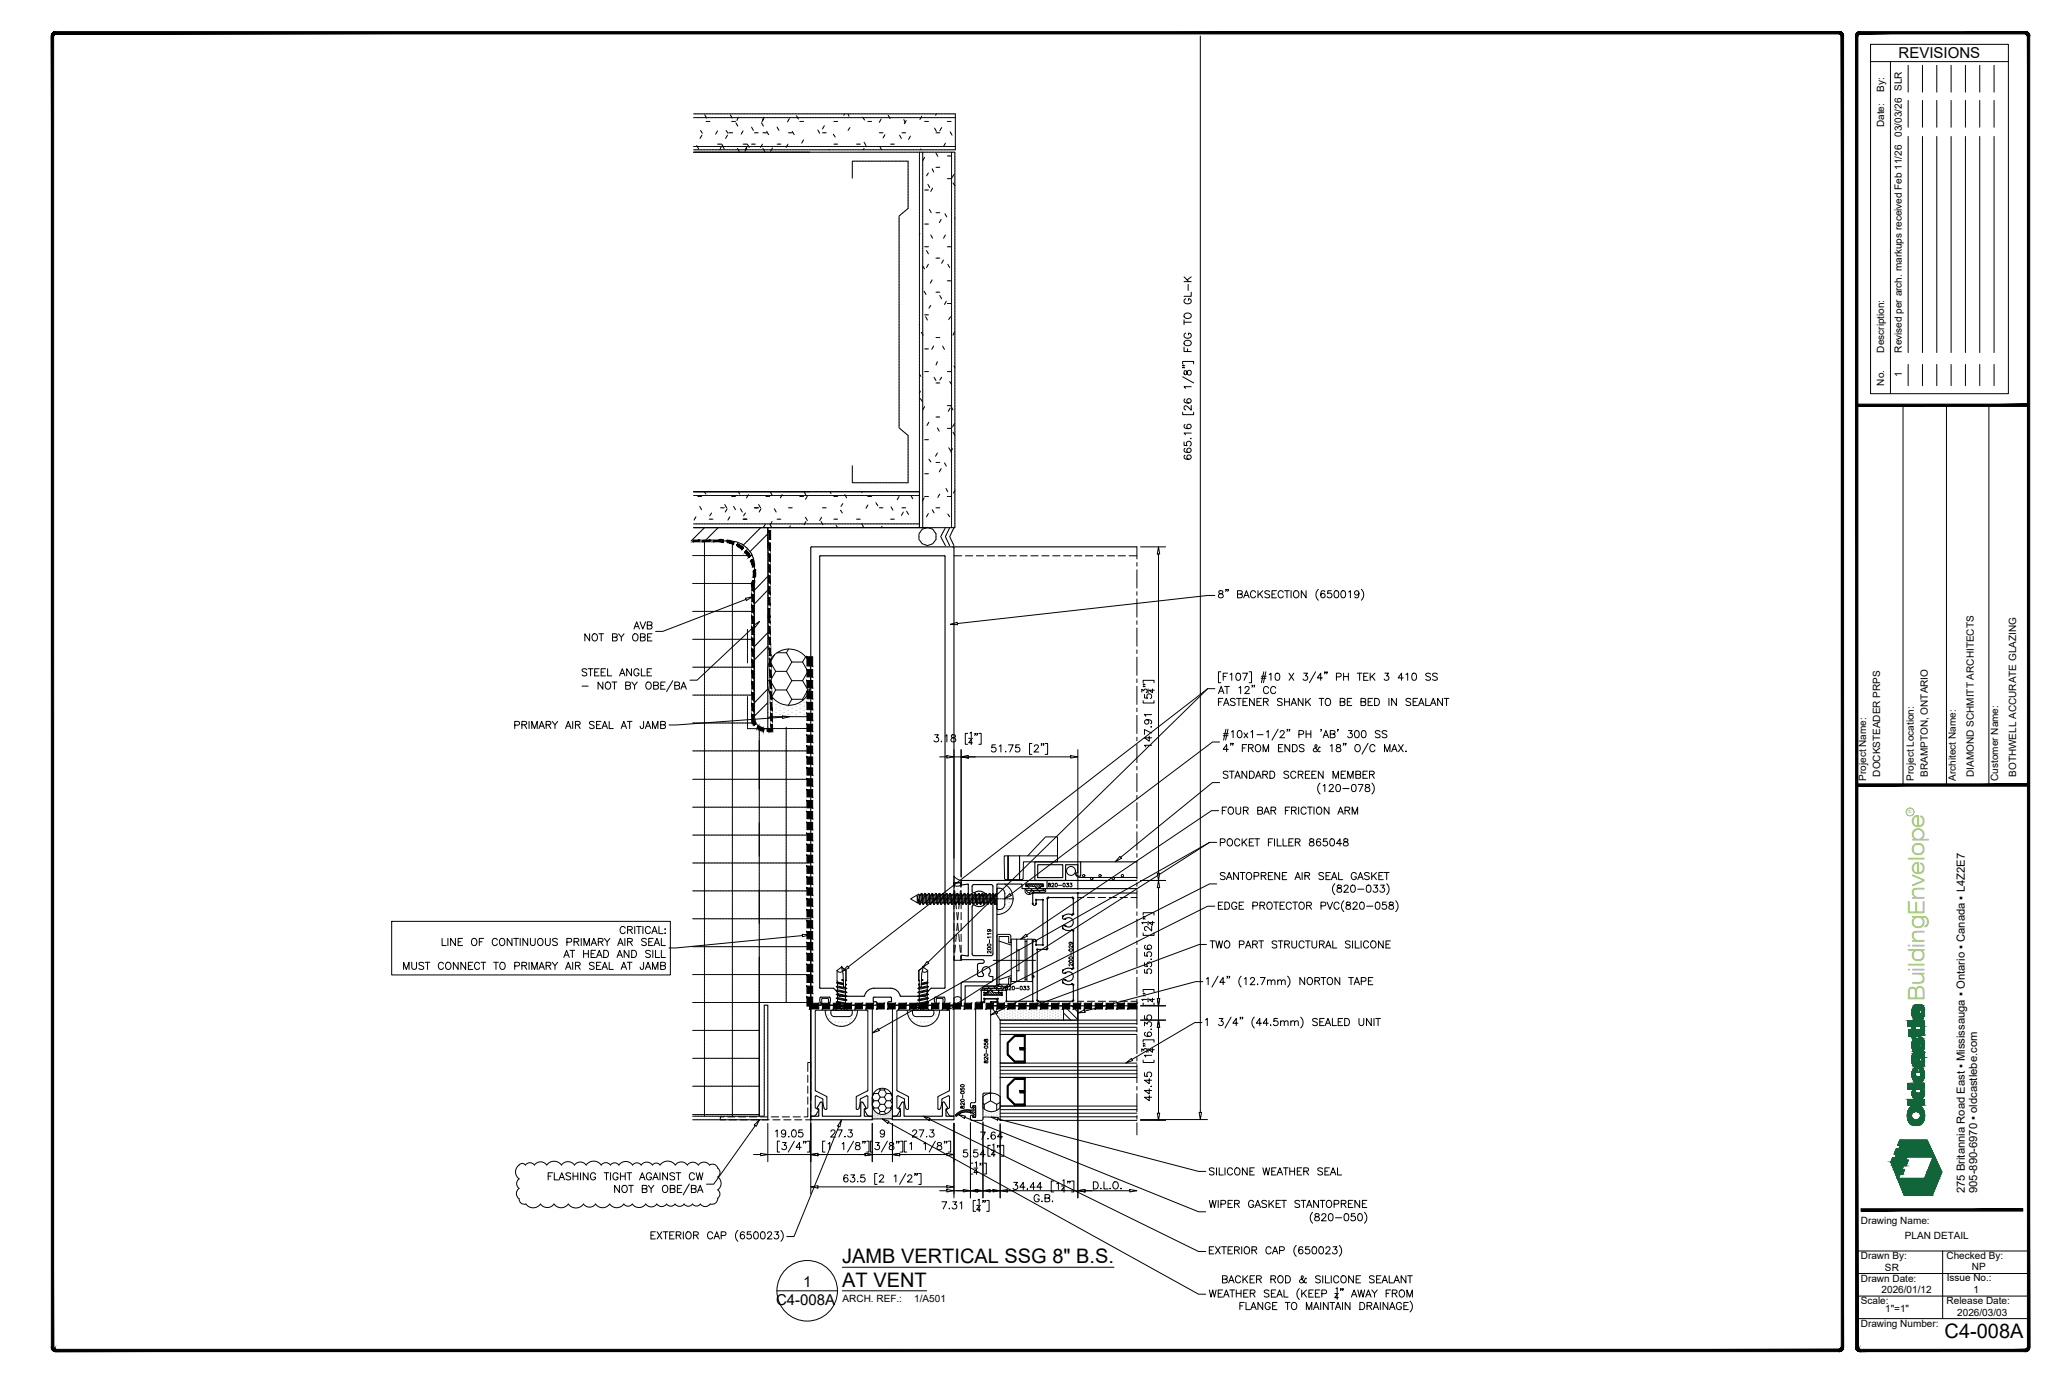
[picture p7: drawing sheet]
<svg xmlns="http://www.w3.org/2000/svg" width="914mm" height="610mm" viewBox="0 0 914 610" stroke-linecap="round" stroke-linejoin="round" font-family="sans-serif">
<defs><g id="words">
<text font-size="10" fill="#88c346" x="853.4" y="443.9" transform="rotate(-90 853.4 443.9)">BuildingEnvelope</text>
<g font-size="8.9">
<text x="373.5" y="560">JAMB VERTICAL SSG 8&quot; B.S.</text>
<text x="373.5" y="570.4">AT VENT</text>
<text x="862.3" y="593.1">C4-008A</text>
</g>
<g font-size="6.7">
<text x="841.9" y="25.9">REVISIONS</text>
<text x="356.2" y="570.6">1</text>
<text x="344.2" y="578.5">C4-008A</text>
</g>
<g font-size="5">
<text x="871.3" y="529" transform="rotate(-90 871.3 529)">275 Britannia Road East ▪ Mississauga ▪ Ontario ▪ Canada ▪ L4Z2E7</text>
<text x="876.8" y="529" transform="rotate(-90 876.8 529)">905-890-6970 ▪ oldcastlebe.com</text>
</g>
<g font-size="4.9">
<text x="463.9" y="394.4">820-033</text>
<text x="477" y="429.3" transform="rotate(-90 477 429.3)">200-029</text>
<text x="429" y="492.5" transform="rotate(-90 429 492.5)">820-050</text>
</g>
<g font-size="4.4">
<text x="835.5" y="40.9" transform="rotate(-90 835.5 40.9)">By:</text>
<text x="835.5" y="56.4" transform="rotate(-90 835.5 56.4)">Date:</text>
<text x="843.3" y="60.6" transform="rotate(-90 843.3 60.6)">03/03/26 SLR</text>
<text x="835.5" y="156.3" transform="rotate(-90 835.5 156.3)">Description:</text>
<text x="843.3" y="156.3" transform="rotate(-90 843.3 156.3)">Revised per arch. markups received Feb 11/26</text>
<text x="843.3" y="167.1" transform="rotate(-90 843.3 167.1)">1</text>
<text x="835.5" y="171" transform="rotate(-90 835.5 171)">No.</text>
<text x="827.5" y="346.2" transform="rotate(-90 827.5 346.2)">Project Name:</text>
<text x="833.7" y="344.3" transform="rotate(-90 833.7 344.3)">DOCKSTEADER PRPS</text>
<text x="848.7" y="346.2" transform="rotate(-90 848.7 346.2)">Project Location:</text>
<text x="854.8" y="344.4" transform="rotate(-90 854.8 344.4)">BRAMPTON, ONTARIO</text>
<text x="867.3" y="346.2" transform="rotate(-90 867.3 346.2)">Architect Name:</text>
<text x="875.3" y="344.4" transform="rotate(-90 875.3 344.4)">DIAMOND SCHMITT ARCHITECTS</text>
<text x="886.1" y="346.2" transform="rotate(-90 886.1 346.2)">Customer Name:</text>
<text x="894.1" y="344.4" transform="rotate(-90 894.1 344.4)">BOTHWELL ACCURATE GLAZING</text>
<text x="440.6" y="423.7" transform="rotate(-90 440.6 423.7)">200-119</text>
<text x="444.9" y="439.9">820-033</text>
<text x="439.2" y="472.4" transform="rotate(-90 439.2 472.4)">820-058</text>
<text x="825.2" y="542.4">Drawing Name:</text>
<text x="844.7" y="549.2">PLAN DETAIL</text>
<text x="825.2" y="558.3">Drawn By:</text>
<text x="835.9" y="563.4">SR</text>
<text x="863.2" y="558.4">Checked By:</text>
<text x="874.5" y="563">NP</text>
<text x="825.2" y="568.2">Drawn Date:</text>
<text x="863.3" y="568.1">Issue No.:</text>
<text x="834.4" y="573.3">2026/01/12</text>
<text x="875.2" y="573.1">1</text>
<text x="373.6" y="577.3">ARCH. REF.:</text>
<text x="405.4" y="577.3">1/A501</text>
<text x="825.2" y="578.1">Scale:</text>
<text x="836" y="581.5">1&quot;=1&quot;</text>
<text x="863.2" y="578.2">Release Date:</text>
<text x="868" y="583.3">2026/03/03</text>
<text x="825.2" y="588.5">Drawing Number:</text>
</g>
<text font-size="2.1" fill="#88c346" x="847.7" y="360.6" transform="rotate(-90 847.7 360.6)">R</text>
</g></defs>
<!-- layer: _OBE_notbyobe -->
<g fill="none" stroke="#000" stroke-width=".44">
<path d="M307.6 50.5h.5M307.6 52.2h.5M308.3 50.5h.1M308.3 52.2h.1M308.5 50.5h.2M308.5 52.2h.2M308.8 50.5h.6M308.8 52.2h.6M309.5 50.5h.2M309.5 52.2h.2M309.8 50.5h.1M309.8 52.2h.1"/>
<path d="M310 50.5h.7M310 52.2h.7M310.6 57.8l.3 .4M310.8 50.5h.1M310.8 52.2h.1M311 58.3v.1M311.1 50.5h.1M311.1 52.2h.1M311.1 58.5l.1 .1M311.2 58.7l.3 .4M311.3 59.9l-.3 .5M311.3 50.5h.7"/>
<path d="M311.3 52.2h.7M312.1 50.5h.1M312.1 52.2h.1M312.3 50.5h.2M312.3 52.2h.2M312.5 50.9l.3 .5M312.6 50.5h.6M312.6 52.2h.6M312.8 51.5l.1 .1M313 51.7v.1M313.1 51.9l.3 .5M313.1 53.8h.6"/>
<path d="M313.4 50.5h.1M313.4 52.2h.1M313.6 50.5h.1M313.6 52.2h.1M313.8 53.8h.1M313.9 50.5h.6M313.9 52.2h.6M314 53.8h.2M314.3 53.8h.5M314.6 50.5h.1M314.6 52.2h.1M314.9 50.5h.1"/>
<path d="M314.9 52.2h.1M315.1 50.5h.7M315.1 52.2h.7M315.9 50.5h.1M315.9 52.2h.1M316.1 50.5h.2M316.1 52.2h.2M316.4 50.5h.6M316.4 52.2h.6M317.2 50.5h.1M317.2 52.2h.1M317.4 50.5h.1"/>
<path d="M317.4 52.2h.1M317.6 59l-.3 .5M317.7 50.5h.6M317.7 52.2h.6M317.7 58.8v.1M317.9 58.6l-.1 .1M318.2 58l-.3 .5M318.4 50.5h.2M318.4 52.2h.2M318.7 50.5h.1M318.7 52.2h.1M318.9 50.5h.7"/>
<path d="M318.9 52.2h.7M319.7 50.5h.1M319.7 52.2h.1M320 50.5h.1M320 52.2h.1M320.2 50.5h.6M320.2 52.2h.6M321 50.5h.1M321 52.2h.1M321.2 50.5h.2M321.2 52.2h.2M321.5 50.5h.6"/>
<path d="M321.5 52.2h.6M322 57.8l.2 .4M322.2 50.5h.2M322.2 52.2h.2M322.3 58.3l.1 .1M322.4 58.5l.1 .1M322.5 50.5h.1M322.5 52.2h.1M322.6 58.7l.2 .4M322.6 59.9l-.3 .5M322.7 50.5h.7M322.7 52.2h.7"/>
<path d="M323.2 58.9h.5M323.5 50.5h.1M323.5 52.2h.1M323.8 50.5h.1M323.8 52.2h.1M323.9 50.9l.2 .5M323.9 58.9h.1M324 50.5h.7M324 52.2h.7M324.1 58.9h.2M324.2 51.5v.1M324.3 51.7l.1 .1"/>
<path d="M324.4 58.9h.5M324.4 51.9l.3 .5M324.5 53.8h.5M324.8 50.5h.1M324.8 52.2h.1M325 50.5h.2M325 52.2h.2M325.1 53.8h.1M325.3 50.5h.6M325.3 52.2h.6M325.4 53.8h.1M325.6 53.8h.6"/>
<path d="M326.1 50.5h.1M326.1 52.2h.1M326.3 50.5h.1M326.3 52.2h.1M326.4 54.5l.2 .4M326.6 50.5h.6M326.6 52.2h.6M326.7 55v.1M326.8 55.3l.1 .1M326.9 55.5l.3 .4M327 53l-.2 .4M327.1 52.7l-.1 .2"/>
<path d="M327.2 52.5l-.1 .1M327.3 50.5h.1M327.3 52.2h.1M327.4 52l-.2 .4M327.6 50.5h.1M327.6 52.2h.1M327.8 50.5h.7M327.8 52.2h.7M328.6 50.5h.1M328.6 52.2h.1M328.8 50.5h.2M328.8 52.2h.2"/>
<path d="M328.9 59l-.2 .5M329.1 58.8l-.1 .1M329.1 50.5h.6M329.1 52.2h.6M329.2 58.6l-.1 .1M329.5 58l-.2 .5M329.9 50.5h.1M329.9 52.2h.1M330.1 50.5h.1M330.1 52.2h.1M330.4 50.5h.6M330.4 52.2h.6"/>
<path d="M331.1 50.5h.2M331.1 52.2h.2M331.4 50.5h.1M331.4 52.2h.1M331.6 50.5h.7M331.6 52.2h.7M332.4 50.5h.1M332.4 52.2h.1M332.7 50.5h.1M332.7 52.2h.1M332.9 50.5h.6M332.9 52.2h.6"/>
<path d="M333.3 56.4l.2 .4M333.6 56.9l.1 .1M333.7 50.5h.1M333.7 52.2h.1M333.7 57.1l.1 .2M333.8 57.4l.3 .4M333.9 50.5h.2M333.9 52.2h.2M334.2 50.5h.6M334.2 52.2h.6M334.5 58.9h.6M334.9 50.5h.2"/>
<path d="M334.9 52.2h.2M335.2 50.5h.1M335.2 52.2h.1M335.2 58.9h.1M335.4 50.5h.7M335.4 52.2h.7M335.5 58.9h.1M335.7 58.9h.5M336.2 50.5h.1M336.2 52.2h.1M336.5 50.5h.1M336.5 52.2h.1"/>
<path d="M336.7 50.5h.7M336.7 52.2h.7M337.5 50.5h.1M337.5 52.2h.1M337.7 54.5l.3 .4M337.7 50.5h.2M337.7 52.2h.2M338 50.5h.6M338 52.2h.6M338 55l.1 .1M338.1 53.6l-.2 .4M338.1 55.3l.1 .1"/>
<path d="M338.3 55.5l.2 .4M338.3 53.4l-.1 .1M338.3 53l-.2 .4M338.3 58.9h.5M338.4 53.1l-.1 .2M338.4 52.7l-.1 .2M338.5 52.5l-.1 .1M338.7 52.6l-.2 .4M338.7 52l-.2 .4M338.8 50.5h.1M338.8 52.2h.1M339 58.9h.1"/>
<path d="M339 50.5h.1M339 52.2h.1M339.2 58.9h.2M339.3 50.5h.6M339.3 52.2h.6M339.5 58.9h.5M340 58.2l.3 .5M340 50.5h.1M340 52.2h.1M340.3 50.5h.1M340.3 52.2h.1M340.3 58.8l.1 .1"/>
<path d="M340.4 59l.1 .1M340.5 50.5h.7M340.5 52.2h.7M340.6 59.3l.2 .4M341.3 50.5h.1M341.3 52.2h.1M341.5 50.5h.2M341.5 52.2h.2M341.8 50.5h.6M341.8 52.2h.6M342.6 50.5h.1M342.6 52.2h.1"/>
<path d="M342.8 50.5h.1M342.8 52.2h.1M343.1 50.5h.6M343.1 52.2h.6M343.8 50.5h.2M343.8 52.2h.2M344.1 50.5h.1M344.1 52.2h.1M344.3 50.5h.7M344.3 52.2h.7M344.6 56.4l.3 .4M344.9 56.9l.1 .1"/>
<path d="M345 57.1l.1 .2M345.1 50.5h.1M345.1 52.2h.1M345.2 57.4l.2 .4M345.4 50.5h.1M345.4 52.2h.1M345.6 50.5h.6M345.6 52.2h.6M346.4 50.5h.1M346.4 52.2h.1M346.6 50.5h.2M346.6 52.2h.2"/>
<path d="M346.9 50.5h.6M346.9 52.2h.6M347.6 50.5h.2M347.6 52.2h.2M347.9 50.5h.1M347.9 52.2h.1M348.1 50.5h.7M348.1 52.2h.7M348.9 50.5h.1M348.9 52.2h.1M349.2 50.5h.1M349.2 52.2h.1"/>
<path d="M349.4 50.5h.7M349.4 52.2h.7M349.5 53.6l-.3 .4M349.6 53.4l-.1 .1M349.7 58.9h.5M349.7 53.1v.2M350 52.6l-.2 .4M350.2 50.5h.1M350.2 52.2h.1M350.3 58.9h.1M350.4 50.5h.2M350.4 52.2h.2"/>
<path d="M350.6 58.9h.1M350.7 50.5h.6M350.7 52.2h.6M350.8 58.9h.5M351.3 58.2l.3 .5M351.5 50.5h.1M351.5 52.2h.1M351.7 58.8v.1M351.7 50.5h.1M351.7 52.2h.1M351.8 59v.1M351.9 59.3l.3 .4"/>
<path d="M352 50.5h.6M352 52.2h.6M352.7 50.5h.1M352.7 52.2h.1M353 50.5h.1M353 52.2h.1M353.2 51.3l.3 .5M353.2 50.5h.7M353.2 52.2h.7M353.5 51.9l.1 .1M353.7 52.1v.1M353.8 52.3l.2 .5"/>
<path d="M354 50.5h.1M354 52.2h.1M354.2 50.5h.2M354.2 52.2h.2M354.5 50.5h.6M354.5 52.2h.6M354.7 53.8h.5M355.3 50.5h.1M355.3 52.2h.1M355.3 53.8h.2M355.5 50.5h.1M355.5 52.2h.1"/>
<path d="M355.6 53.8h.1M355.8 50.5h.6M355.8 52.2h.6M355.8 53.8h.6M356.5 50.5h.2M356.5 52.2h.2M356.8 50.5h.1M356.8 52.2h.1M357 50.5h.7M357 52.2h.7M357.8 50.5h.1M357.8 52.2h.1"/>
<path d="M358.1 50.5h.1M358.1 52.2h.1M358.3 50.5h.6M358.3 52.2h.6M359.1 50.5h.1M359.1 52.2h.1M359.3 50.5h.2M359.3 52.2h.2M359.6 50.5h.6M359.6 52.2h.6M360.3 50.5h.2M360.3 52.2h.2"/>
<path d="M360.6 50.5h.1M360.6 52.2h.1M360.8 50.5h.7M360.8 52.2h.7M361.6 50.5h.1M361.6 52.2h.1M361.9 50.5h.1M361.9 52.2h.1M362.1 50.5h.7M362.1 52.2h.7M362.6 57.6l.3 .5M362.9 50.5h.1"/>
<path d="M362.9 52.2h.1M363 58.2v.1M363.1 58.4l.1 .1M363.1 50.5h.2M363.1 52.2h.2M363.2 58.6l.3 .5M363.4 50.5h.6M363.4 52.2h.6M364.2 50.5h.1M364.2 52.2h.1M364.4 50.5h.1M364.4 52.2h.1"/>
<path d="M364.7 50.5h.6M364.7 52.2h.6M364.7 58.9h.5M365 56.7l-.3 .5M365.1 56.5v.1M365.2 56.3v.1M365.4 58.9h.1M365.4 50.5h.1M365.4 52.2h.1M365.6 55.7l-.3 .5M365.6 58.9h.2M365.7 50.5h.1"/>
<path d="M365.7 52.2h.1M365.9 58.9h.5M365.9 50.5h.7M365.9 52.2h.7M366.7 50.5h.1M366.7 52.2h.1M366.9 50.5h.2M366.9 52.2h.2M367.2 50.5h.6M367.2 52.2h.6M368 50.5h.1M368 52.2h.1"/>
<path d="M368.2 50.5h.1M368.2 52.2h.1M368.5 50.5h.6M368.5 52.2h.6M369.2 50.5h.2M369.2 52.2h.2M369.5 50.5h.1M369.5 52.2h.1M369.5 59.5l.3 .4M369.7 50.5h.7M369.7 52.2h.7M369.8 53.8h.5"/>
<path d="M369.9 60v.1M370.4 53.8h.2M370.5 50.5h.1M370.5 52.2h.1M370.7 53.8h.1M370.8 50.5h.1M370.8 52.2h.1M370.9 53.8h.6M371 50.5h.6M371 52.2h.6M371.8 50.5h.1M371.8 52.2h.1"/>
<path d="M372 50.5h.2M372 52.2h.2M372.3 50.5h.6M372.3 52.2h.6M373 50.5h.2M373 52.2h.2M373.3 50.5h.1M373.3 52.2h.1M373.5 50.5h.7M373.5 52.2h.7M374.3 50.5h.1M374.3 52.2h.1"/>
<path d="M374.6 52.2h.1M374.7 50.5l-.5 .6M374.8 50.5h.7M374.8 52.2h.7M375.6 50.5h.1M375.6 52.2h.1M375.8 50.5h.2M375.8 52.2h.2M376.1 52.2h.6M376.3 57.5l-.2 .3M376.5 57.2l-.1 .2M376.6 57l-.1 .1"/>
<path d="M376.7 50.5h-.6l.4 1M376.9 50.5h.1M376.9 52.2h.1M376.9 56.6l-.2 .3M377.1 50.5h.1M377.1 52.2h.1M377.4 50.5h.6M377.4 52.2h.6M378.1 50.5h.1M378.1 52.2h.1M378.4 50.5h.1M378.4 52.2h.1"/>
<path d="M378.6 50.5h.7M378.6 52.2h.7M379.4 50.5h.1M379.4 52.2h.1M379.6 50.5h.2M379.6 52.2h.2M379.9 50.5h.6M379.9 52.2h.6M380.7 50.5h.1M380.7 52.2h.1M380.9 50.5h.1M380.9 52.2h.1"/>
<path d="M381.2 50.5h.6M381.2 52.2h.6M381.9 50.5h.2M381.9 52.2h.2M382.2 50.5h.1M382.2 52.2h.1M382.4 50.5h.7M382.4 52.2h.7M382.6 51.9l.2 .4M382.9 52.4v.1M383 52.6l.1 .1M383.2 52.8l.2 .4"/>
<path d="M383.2 50.5h.1M383.2 52.2h.1M383.5 50.5h.1M383.5 52.2h.1M383.7 50.5h.6M383.7 52.2h.6M384.5 50.5h.1M384.5 52.2h.1M384.7 50.5h.2M384.7 52.2h.2M384.9 53.8h.5M385 50.5h.6"/>
<path d="M385 52.2h.6M385.5 53.8h.1M385.7 50.5h.2M385.7 52.2h.2M385.8 53.8h.1M386 50.5h.1M386 52.2h.1M386 53.8h.5M386.2 50.5h.7M386.2 52.2h.7M387 50.5h.1M387 52.2h.1"/>
<path d="M387.3 50.5h.1M387.3 52.2h.1M387.5 50.5h.7M387.5 52.2h.7M388.3 50.5h.1M388.3 52.2h.1M388.5 50.5h.2M388.5 52.2h.2M388.8 50.5h.6M388.8 52.2h.6M389.6 50.5h.1M389.6 52.2h.1"/>
<path d="M389.8 50.5h.1M389.8 52.2h.1M389.9 58.9h.5M390.1 50.5h.6M390.1 52.2h.6M390.2 53.8l-.3 .5M390.3 53.6l-.1 .1M390.4 53.4v.1M390.6 58.9h.1M390.7 52.8l-.2 .4M390.8 58.9h.1M390.8 50.5h.1"/>
<path d="M390.8 52.2h.1M391.1 58.9h.5M391.1 50.5h.1M391.1 52.2h.1M391.3 50.5h.7M391.3 52.2h.7M392.1 50.5h.1M392.1 52.2h.1M392.3 50.5h.2M392.3 52.2h.2M392.4 59.7l-.2 .5M392.6 50.5h.6"/>
<path d="M392.6 52.2h.6M393.4 50.5h.1M393.4 52.2h.1M393.6 50.5h.1M393.6 52.2h.1M393.9 52.2l.6-.1 .2 .5M393.9 50.5h.6M393.9 51.1l.2 .5M394.2 51.7l.1 .1M394.3 51.9l.1 .1M394.6 50.5h.2M394.6 52.2h.2"/>
<path d="M394.9 50.5h.1M394.9 52.2h.1M395.1 50.5h.7M395.1 52.2h.7M395.9 50.5h.1M395.9 52.2h.1M396.2 50.5h.1M396.2 52.2h.1M396.4 50.5h.6M396.4 52.2h.6M397.2 50.5h.1M397.2 52.2h.1"/>
<path d="M397.4 50.5h.2M397.4 52.2h.2M397.7 50.5h.6M397.7 52.2h.6M398.4 50.5h.2M398.4 52.2h.2M398.7 50.5h.1M398.7 52.2h.1M398.9 59.9l.3 .5M398.9 50.5h.7M398.9 52.2h.7M399.7 50.5h.1"/>
<path d="M399.7 52.2h.1M400 58.9h.5M400 50.5h.1M400 52.2h.1M400.2 50.5h.7M400.2 52.2h.7M400.6 58.9h.1M400.8 53l.2 .4M400.9 58.9h.1M401 50.5h.1M401 52.2h.1M401.1 53.6v.1"/>
<path d="M401.1 58.9h.6M401.2 53.8v.1M401.2 50.5h.2M401.2 52.2h.2M401.3 54l.1 .5M401.3 54.4l-.3 .5M401.4 54.2l-.1 .1M401.5 50.5h.6M401.5 52.2h.6M401.5 54v.1M401.9 53.4l-.3 .5M402.3 50.5h.1"/>
<path d="M402.3 52.2h.1M402.5 50.5h.1M402.5 52.2h.1M402.8 50.5h.6M402.8 52.2h.6M403.5 50.5h.1M403.5 52.2h.1M403.8 50.5h.1M403.8 52.2h.1M404 50.5h.7M404 52.2h.7M404.8 50.5h.1"/>
<path d="M404.8 52.2h.1M405 50.5h.2M405 52.2h.2M405.3 50.5h.6M405.3 52.2h.6M406.1 50.5h.1M406.1 52.2h.1M406.3 50.5h.1M406.3 52.2h.1M406.6 50.5h.6M406.6 52.2h.6M407.3 50.5h.2"/>
<path d="M407.3 52.2h.2M407.6 50.5h.1M407.6 52.2h.1M407.8 52.2h.6M407.8 50.5h.7M408.2 52.5l-.3 .5M408.3 52.3l-.1 .1M408.6 50.5h.1M408.6 52.2h.1M408.8 51.5l-.3 .5M408.9 50.5h.1M408.9 52.2h.1"/>
<path d="M409.1 50.5h.6M409.1 52.2h.6M409.9 50.5h.1M409.9 52.2h.1M410 53.8h.6M410.1 50.5h.2M410.1 52.2h.2M410.4 50.5h.6M410.4 52.2h.6M410.7 53.8h.1M411 53.8h.1M411.1 50.5h.2"/>
<path d="M411.1 52.2h.2M411.2 53.8h.5M411.4 50.5h.1M411.4 52.2h.1M411.6 50.5h.7M411.6 52.2h.7M412.4 50.5h.1M412.4 52.2h.1M412.7 50.5h.1M412.7 52.2h.1M412.9 50.5h.7M412.9 52.2h.7"/>
<path d="M413.7 50.5h.1M413.7 52.2h.1M413.9 50.5h.2M413.9 52.2h.2M414.2 50.5h.6M414.2 52.2h.6M414.4 56.8l.3 .4M414.7 57.3l.1 .2M414.9 57.6v.1M415 50.5h.1M415 52.2h.1M415 57.8l.2 .4"/>
<path d="M415.1 58.9h.5M415.2 50.5l-.3 .6M415.2 52.2h.1M415.5 50.5h.6M415.5 52.2h.6M415.7 58.9h.2M416 58.9h.1M416.2 50.5h.1M416.2 52.2h.1M416.2 58.9h.6M416.5 50.5h.1M416.5 52.2h.1"/>
<path d="M416.7 50.5h.7M416.7 52.2h.7M417 57.6l-.3 .4M417.1 57.4v.1M417.3 57.1l-.1 .1M417.5 50.5h.1M417.5 52.2h.1M417.6 56.6l-.3 .4M417.7 50.5h.2M417.7 52.2h.2M418 50.5h.6M418 52.2h.6"/>
<path d="M418.8 50.5h.1M418.8 52.2h.1M419 50.5h.1M419 52.2h.1M419.3 50.5h.6M419.3 52.2h.6M420 50.5h.2M420 52.2h.2M420.1 53.8h.5M420.3 50.5h.1M420.3 52.2h.1M420.5 50.5h.7"/>
<path d="M420.5 52.2h.7M420.7 53.8h.2M421 53.8h.1M421.3 53.8h.5M421.3 50.5h.1M421.3 52.2h.1M421.4 58.4l.2 .5M421.6 50.5h.1M421.6 52.2h.1M421.7 59v.1M421.8 59.2l.1 .2M421.8 50.5h.6"/>
<path d="M421.8 52.2h.6M421.9 59.5l.3 .4M422.6 50.5h.1M422.6 52.2h.1M422.8 50.5h.2M422.8 52.2h.2M423.1 50.5h.5v.6M423.1 52.2h.6M423.6 51.3v.1M423.6 51.5v.2M423.6 51.8v.6M423.6 52.5v.2"/>
<path d="M423.6 52.8v.1M423.6 53.1v.6M423.6 53.8v.1M423.6 54.1v.1M423.6 54.3v.7M423.6 55.1v.1M423.6 55.3v.2M423.6 55.6v.6M423.6 56.4v.1M423.6 56.6v.1M423.6 56.9v.6M423.6 57.6v.2"/>
<path d="M423.6 57.9v.1M423.6 58.1v.7M423.6 58.9v.1M423.6 59.2v.1M423.6 59.4v.6M307.6 67.5h51.6M307.6 66.4h.5M307.6 64.9h.5M308.3 66.4h.1M308.3 64.9h.1M308.5 66.4h.2M308.5 64.9h.2"/>
<path d="M308.8 66.4h.6M308.8 64.9h.6M309 64.5l.2 .5M309.3 65.1l.1 .1M309.4 65.3l.1 .1M309.5 66.4h.2M309.5 64.9h.2M309.5 65.5l.3 .5M309.8 66.4h.1M309.8 64.9h.1M310 66.4h.7M310 64.9h.7"/>
<path d="M310.7 60.9l-.3 .5M310.8 66.4h.1M310.8 64.9h.1M310.8 60.7v.1M311 60.5l-.1 .1M311.1 66.4h.1M311.1 64.9h.1M311.3 66.4h.7M311.3 64.9h.7M312.1 66.4h.1M312.1 64.9h.1M312.3 66.4h.2"/>
<path d="M312.3 64.9h.2M312.6 66.4h.6M312.6 64.9h.6M313.4 66.4h.1M313.4 64.9h.1M313.6 66.4h.1M313.6 64.9h.1M313.9 66.4h.6M313.9 64.9h.6M314.6 66.4h.1M314.6 64.9h.1M314.9 66.4h.1"/>
<path d="M314.9 64.9h.1M315.1 66.4h.7M315.1 64.9h.7M315.9 66.4h.1M315.9 64.9h.1M316.1 66.4h.2M316.1 64.9h.2M316.4 66.4h.6M316.4 64.9h.6M317.2 66.4h.1M317.2 64.9h.1M317.4 66.4h.1"/>
<path d="M317.4 64.9h.1M317.7 66.4h.6M317.7 64.9h.6M318.2 63.9h.5M318.4 66.4h.2M318.4 64.9h.2M318.7 66.4h.1M318.7 64.9h.1M318.8 63.9h.2M318.9 66.4h.7M318.9 64.9h.7M319.1 63.9h.1"/>
<path d="M319.4 63.9h.5M319.4 66l-.2 .4M319.5 65.7v.2M319.6 65.5v.1M319.7 66.4h.1M319.7 64.9v.5M320 66.4h.1M320 64.9h.1M320.1 63.9l.2 .5M320.2 66.4h.6M320.2 64.9h.6M320.3 64.5l.6 .9"/>
<path d="M320.4 64.5l.1 .1M320.5 64.7l.1 .1M320.6 65.1l.1 .1M320.8 65.3v.1M320.9 65.5l.2 .5M321 66.4h.1M321 64.9h.1M321.2 66.4h.2M321.2 64.9h.2M321.5 66.4h.6M321.5 64.9h.6M322 60.9l-.2 .5"/>
<path d="M322.2 60.7l-.1 .1M322.2 66.4h.2M322.2 64.9h.2M322.3 60.5l-.1 .1M322.5 66.4h.1M322.5 64.9h.1M322.7 66.4h.7M322.7 64.9h.7M323.5 66.4h.1M323.5 64.9h.1M323.8 66.4h.1M323.8 64.9h.1"/>
<path d="M324 66.4h.7M324 64.9h.7M324.8 66.4h.1M324.8 64.9h.1M325 66.4h.2M325 64.9h.2M325.3 66.4h.6M325.3 64.9h.6M326.1 66.4h.1M326.1 64.9h.1M326.3 66.4h.1M326.3 64.9h.1"/>
<path d="M326.6 66.4h.6M326.6 64.9h.6M327 65.8l.8 1.5M327.3 66.4h.1M327.3 64.9h.1M327.6 66.4h.1M327.6 64.9h.1M327.8 66.4h.7M327.8 64.9h.7M328.6 66.4h.1M328.6 64.9h.1M328.8 66.4h.2"/>
<path d="M328.8 64.9h.2M329.1 66.4h.6M329.1 64.9h.6M329.5 63.9h.6M329.9 66.4h.1M329.9 64.9h.1M330.1 66.4h.1M330.1 64.9h.1M330.2 63.9h.1M330.4 66.4h.6M330.4 64.9h.6M330.4 63.9h.2"/>
<path d="M330.7 63.9h.5M330.7 66l-.2 .4M330.8 65.7v.2M330.9 65.5v.1M331.1 66.4h.2M331.2 65.6l-.8 1.4M331.3 64.9l-.3 .5M331.4 66.4h.1M331.4 64.9h.1M331.4 63.9l.3 .5M331.6 66.4h.7M331.6 64.9h.7"/>
<path d="M331.7 64.5l.1 .1M331.9 64.7v.1M332 64.9l.2 .5M332.4 66.4h.1M332.4 64.9h.1M332.7 66.4h.1M332.7 64.9h.1M332.9 66.4h.6M332.9 64.9h.6M333.3 63.9h.5M333.7 66.4h.1M333.7 64.9h.1"/>
<path d="M333.9 63.9h.1M333.9 66.4h.2M333.9 64.9h.2M334.2 63.9h.1M334.2 66.4h.6M334.2 64.9h.6M334.4 63.9h.5M334.9 66.4h.2M334.9 64.9h.2M335.2 66.4h.1M335.2 64.9h.1M335.4 66.4h.7"/>
<path d="M335.4 64.9h.7M336.2 66.4h.1M336.2 64.9h.1M336.5 66.4h.1M336.5 64.9h.1M336.7 66.4h.7M336.7 64.9h.7M337.5 66.4h.1M337.5 64.9l-.2 .5M337.7 64.7l-.1 .1M337.7 66.4h.2M337.7 64.9h.2"/>
<path d="M337.8 64.5l-.1 .1M338 66.4h.6M338 64.9h.6M338.1 63.9l-.3 .5M338.3 65.8l.4 .6M338.8 64.9h.1M338.9 66.4l.3 .9M339 66.4h.1M339 64.9h.1M339.3 66.4h.6M339.3 64.9h.6M340 66.4h.1"/>
<path d="M340 64.9h.1M340.3 66.4h.1M340.3 64.9h.1M340.5 66.4h.7M340.5 64.9h.7M341.3 66.4h.1M341.3 64.9h.1M341.5 66.4h.2M341.5 64.9h.2M341.8 66.4h.6M341.8 64.9h.6M342.5 65.6l-.8 1.4"/>
<path d="M342.6 66.4h.1M342.6 64.9h.1M342.8 66.4h.1M342.8 64.9h.1M343.1 66.4h.6M343.1 64.9h.6M343.8 66.4h.2M343.8 64.9h.2M344.1 66.4h.1M344.1 64.9h.1M344.3 66.4h.7M344.3 64.9h.7"/>
<path d="M344.6 63.9h.5M345.1 66.4h.1M345.1 64.9h.1M345.2 63.9h.2M345.4 66.4h.1M345.4 64.9h.1M345.5 63.9h.1M345.6 66.4h.6M345.6 64.9h.6M345.8 63.9h.5M346.4 66.4h.1M346.4 64.9h.1"/>
<path d="M346.6 66.4h.2M346.6 64.9h.2M346.9 66.4h.6M346.9 64.9h.6M347.6 66.4h.2M347.6 64.9h.2M347.9 66.4h.1M347.9 64.9h.1M348.1 66.4h.7M348.1 64.9h.7M348.9 66.4h.1M349 64.7l-.1 .1"/>
<path d="M349 64.9l-.4 .5M349.1 64.5l-.1 .1M349.2 66.4h.1M349.2 64.9h.1M349.4 66.4h.7M349.4 64.9h.7M349.4 63.9l-.2 .5M350.2 66.4h.1M350.2 64.9h.1M350.4 66.4h.2M350.4 64.9h.2M350.7 66.4h.6"/>
<path d="M350.7 64.9h.6M351.5 66.4h.1M351.5 64.9h.1M351.7 66.4h.1M351.7 64.9h.1M352 66.4h.6M352 64.9h.6M352.7 66.4h.1M352.7 64.9h.1M353 66.4h.1M353 64.9h.1M353.2 66.4h.7"/>
<path d="M353.2 64.9h.7M354 66.4h.1M354 64.9h.1M354.2 66.4h.2M354.2 64.9h.2M354.5 66.4h.6M354.5 64.9h.6M355.3 66.4h.1M355.3 64.9h.1M355.5 66.4h.1M355.5 64.9h.1M355.8 63l-.3 .5"/>
<path d="M355.8 66.4h.6M355.8 64.9h.6M355.9 62.8l-.1 .1M356 62.6l-.1 .1M356.3 62l-.2 .5M356.5 66.4h.2M356.5 64.9h.2M356.8 66.4h.1M356.8 64.9h.1M357 66.4h.7M357 64.9h.7M357.8 66.4h.1"/>
<path d="M357.8 64.9h.1M358.1 66.4h.1M358.1 64.9h.1M358.3 66.4h.6M358.3 64.9h.6M359.1 66.4h.1M359.1 64.9h.1M359.3 66.4h.2M359.3 64.9h.2M359.4 67.5h.1M359.6 66.4h.6M359.6 64.9h.6"/>
<path d="M359.6 67.5h.1M359.9 67.5h.6M360.3 66.4h.2M360.3 64.9h.2M360.6 66.4h.1M360.6 64.9h.1M360.6 67.5h.2M360.8 66.4h.7M360.8 64.9h.7M360.9 67.5h.1M361.1 67.5h.7M361.6 66.4h.1"/>
<path d="M361.6 64.9h.1M361.9 66.4h.1M361.9 64.9h.1M361.9 67.5h.1M362.1 66.4h.7M362.1 64.9h.7M362.2 67.5h.1M362.4 67.5h.6M362.9 66.4h.1M362.9 64.9h.1M363.1 66.4h.2M363.1 64.9h.2"/>
<path d="M363.2 67.5h.1M363.4 66.4h.6M363.4 64.9h.6M363.4 67.5h.2M363.7 67.5h.6M364.2 66.4h.1M364.2 64.9h.1M364.4 66.4h.1M364.4 64.9h.1M364.4 67.5h.2M364.7 66.4h.6M364.7 64.9h.6"/>
<path d="M364.7 67.5h.1M365 67.5h.6M365.4 66.4h.1M365.4 64.9h.1M365.7 66.4h.1M365.7 64.9h.1M365.7 67.5h.1M365.9 66.4h.7M365.9 64.9h.7M366 67.5h.1M366.2 67.5h.7M366.7 66.4h.1"/>
<path d="M366.7 64.9h.1M366.9 66.4h.2M366.9 64.9h.2M367 67.5h.1M367.2 66.4h.6M367.2 64.9h.6M367.2 67.5h.2M367.5 67.5h.6M367.7 66.2v.2M368 66.4h.1M368 64.9h.1M368.2 66.4h.1"/>
<path d="M368.2 64.9h.1M368.3 67.5h.1M368.5 66.4h.6M368.5 64.9h.6M368.5 67.5h.1M368.8 67.5h.6M369.2 66.4h.2M369.2 64.9h.2M369.5 66.4h.1M369.5 64.9h.1M369.5 67.5h.1M369.7 66.4h.7"/>
<path d="M369.7 64.9h.7M369.8 67.5h.1M369.8 63.9h.5M370 60.2l.1 .1M370 67.5h.7M370.1 60.4l.3 .4M370.4 63.9h.2M370.5 66.4h.1M370.5 64.9h.1M370.7 63.9h.1M370.8 66.4h.1M370.8 64.9h.1"/>
<path d="M370.8 67.5h.1M370.9 63.9h.6M371 66.4h.6M371 64.9h.6M371 67.5h.2M371.3 67.5h.6M371.8 66.4h.1M371.8 64.9h.1M372 66.4h.2M372 64.9h.2M372.1 67.5h.1M372.3 66.4h.6"/>
<path d="M372.3 64.9h.6M372.3 67.5h.1M372.6 67.5h.6M373 66.4h.2M373 64.9h.2M373.3 66.4h.1M373.3 64.9h.1M373.3 67.5h.2M373.5 66.4h.7M373.5 64.9h.7M373.6 67.5h.1M373.8 67.5h.7"/>
<path d="M374.3 66.4h.1M374.3 64.9h.1M374.6 66.4h.1M374.6 64.9h.1M374.6 67.5h.1M374.8 66.4h.7M374.8 64.9h.7M374.9 67.5h.1M375.1 67.5h.6M375.6 66.4h.1M375.6 64.9h.1M375.8 66.4h.2"/>
<path d="M375.8 64.9h.2M375.9 67.5h.1M376.1 66.4h.6M376.1 64.9h.6M376.1 67.5h.2M376.4 67.5h.6M376.9 66.4h.1M376.9 64.9h.1M377.1 66.4h.1M377.1 64.9h.1M377.1 67.5h.2M377.4 66.4h.6"/>
<path d="M377.4 64.9h.6M377.4 67.5h.1M377.7 67.5h.6M378 72.5v.1M378 72.7v.2M378 73v.6M378 73.8v.1M378 74v.1M378 74.3v.6M378 75v.2M378 75.3v.1M378 75.5v.7"/>
<path d="M378 76.3v.1M378 76.6v.1M378 76.8v.6M378 77.6v.1M378 77.8v.2M378 78.1v.9M378.1 66.4h.1M378.1 64.9h.1M378.4 66.4h.1M378.4 64.9h.1M378.4 67.5h.1M378.6 71.4h-.6v1"/>
<path d="M378.6 66.4h.7M378.6 64.9h.7M378.7 67.5h.1M378.7 71.4h.1M378.9 67.5h.7M379 71.4h.1M379.2 71.4h.6M379.4 66.4h.1M379.4 64.9h.1M379.6 66.4h.2M379.6 64.9h.2M379.7 67.5h.1"/>
<path d="M379.8 63.9h.5M379.9 66.4h.6M379.9 64.9h.6M379.9 67.5h.2M380 71.4h.1M380.2 67.5h.6M380.2 71.4h.2M380.5 63.9h.1M380.5 71.4h.6M380.7 66.4h.1M380.7 64.9h.1M380.7 63.9h.2"/>
<path d="M380.9 66.4h.1M380.9 64.9h.1M381 67.5h.1M381 63.9h.5M381.2 66.4h.6M381.2 64.9h.6M381.2 67.5h.1M381.2 71.4h.2M381.5 67.5h.6M381.5 71.4h.1M381.8 71.4h.6M381.9 66.4h.2"/>
<path d="M381.9 64.9h.2M382.2 66.4h.1M382.2 64.9h.1M382.2 67.5h.1M382.4 66.4h.7M382.4 64.9h.7M382.5 67.5h.1M382.5 71.4h.1M382.7 67.5h.7M382.8 71.4h.1M383 71.4h.7M383.2 63.1l.2 .4"/>
<path d="M383.2 65.8l-.4 .6M383.2 66.4h.1M383.2 64.9h.1M383.5 66.4h.1M383.5 64.9h.1M383.5 67.5h.1M383.5 63.6l.1 .1M383.6 63.9l.1 .1M383.7 66.4h.6M383.7 64.9h.6M383.7 67.5h.2M383.8 64.1l.2 .4"/>
<path d="M383.8 71.4h.1M384 67.5h.6M384 71.4h.2M384.3 71.4h.6M384.5 66.4h.1M384.5 64.9h.1M384.7 66.4h.2M384.7 64.9h.2M384.8 67.5h.1M385 66.4h.6M385 64.9h.6M385 67.5h.1"/>
<path d="M385.1 71.4h.1M385.3 67.5h.6M385.3 71.4h.1M385.6 71.4h.6M385.7 66.4h.2M385.7 64.9h.2M386 66.4h.1M386 64.9h.1M386 67.5h.2M386.2 66.4h.7M386.2 64.9h.7M386.3 67.5h.1"/>
<path d="M386.3 71.4h.2M386.5 67.5h.7M386.6 71.4h.1M386.8 71.4h.7M387 66.4h.1M387 64.9h.1M387.3 66.4h.1M387.3 64.9h.1M387.3 67.5h.1M387.5 66.4h.7M387.5 64.9h.7M387.6 67.5h.1"/>
<path d="M387.6 71.4h.1M387.8 67.5h.6M387.8 71.4h.2M388.1 71.4h.6M388.3 66.4h.1M388.3 64.9h.1M388.5 66.4h.2M388.5 64.9h.2M388.6 67.5h.1M388.8 66.4h.6M388.8 64.9h.6M388.8 67.5h.2"/>
<path d="M388.9 71.4h.1M389.1 67.5h.6M389.1 71.4h.1M389.4 71.4h.6M389.6 66.4h.1M389.6 64.9h.1M389.8 66.4h.1M389.8 64.9h.1M389.8 67.5h.2M390.1 66.4h.6M390.1 64.9h.6M390.1 67.5h.1"/>
<path d="M390.1 64.9l.3 .5M390.1 71.4h.2M390.4 67.5h.6M390.4 71.4h.1M390.4 65.5l.1 .1M390.6 65.7v.1M390.6 71.4h.7M390.7 66l.1 .4M390.8 64.9h.1M391.1 66.4h.1M391.1 64.9h.1M391.1 67.5h.1"/>
<path d="M391.3 66.4h.7M391.3 64.9h.7M391.4 67.5h.1M391.4 71.4h.1M391.6 67.5h.7M391.7 71.4h.1M391.8 60.7l-.2 .5M391.9 71.4h.6M392 60.5l-.1 .1M392.1 66.4h.1M392.1 64.9h.1M392.1 60.3l-.1 .1"/>
<path d="M392.3 66.4h.2M392.3 64.9h.2M392.4 67.5h.1M392.6 66.4h.6M392.6 64.9h.6M392.6 67.5h.2M392.7 71.4h.1M392.9 67.5h.6M392.9 71.4h.2M393.2 71.4h.6M393.4 66.4h.1M393.4 64.9h.1"/>
<path d="M393.6 66.4h.1M393.6 64.9h.1M393.7 67.5h.1M393.9 66.4h.6M393.9 64.9h.6M393.9 67.5h.1M393.9 71.4h.2M394.2 67.5h.6M394.2 71.4h.1M394.5 71.4h.6M394.6 66.4h.2M394.6 64.9h.2"/>
<path d="M394.9 66.4h.1M394.9 64.9h.1M394.9 67.5h.1M394.9 63.9h.6M395.1 66.4h.7M395.1 64.9h.7M395.2 67.5h.1M395.2 71.4h.1M395.4 67.5h.7M395.5 71.4h.1M395.6 63.9h.1M395.7 71.4h.7"/>
<path d="M395.8 63.9h.2M395.9 66.4h.1M395.9 64.9h.1M396.1 63.9h.5M396.2 66.4h.1M396.2 64.9h.1M396.2 67.5h.1M396.4 66.4h.6M396.4 64.9h.6M396.4 67.5h.2M396.5 71.4h.1M396.7 67.5h.6"/>
<path d="M396.7 71.4h.2M397 71.4h.6M397.2 66.4h.1M397.2 64.9h.1M397.4 66.4h.2M397.4 64.9h.2M397.5 67.5h.1M397.7 66.4h.6M397.7 64.9h.6M397.7 67.5h.1M397.8 71.4h.1M398 67.5h.6"/>
<path d="M398 71.4h.1M398.3 71.4h.6M398.4 66.4h.2M398.4 64.9h.2M398.7 66.4h.1M398.7 64.9h.1M398.7 67.5h.2M398.9 66.4h.7M398.9 64.9h.7M399 67.5h.1M399 71.4h.2M399.2 60.5l.1 .1"/>
<path d="M399.2 67.5h.7M399.3 71.4h.1M399.4 60.7v.1M399.5 60.9l.2 .5M399.5 71.4h.7M399.7 66.4h.1M399.7 64.9h.1M400 66.4h.1M400 64.9h.1M400 67.5h.1M400.2 66.4h.7M400.2 64.9h.7"/>
<path d="M400.3 67.5h.1M400.3 71.4h.1M400.5 67.5h.6M400.5 71.4h.2M400.8 71.4h.6M401 66.4h.1M401 64.9h.1M401.2 66.4h.2M401.2 64.9h.2M401.3 67.5h.1M401.5 66.4h.6M401.5 64.9h.6"/>
<path d="M401.5 67.5h.2M401.6 71.4h.1M401.8 67.5h.6M401.8 71.4h.1M402.1 71.4h.6v.7M402.3 66.4h.1M402.3 64.9h.1M402.5 66.4h.1M402.5 64.9h.1M402.5 67.5h.2M402.7 72.2v.1M402.7 72.5v.1"/>
<path d="M402.7 72.7v.7M402.7 73.5v.1M402.7 73.7v.2M402.7 74v.6M402.7 74.8v.1M402.7 75v.1M402.7 75.3v.6M402.7 76v.2M402.7 76.3v.1M402.7 76.5v.7M402.7 77.3v.1M402.7 77.5v.2"/>
<path d="M402.7 77.8v.6M402.7 78.6v.1M402.7 78.8v.1M402.7 79.1v.6M402.7 79.8v.2M402.8 66.4h.6M402.8 64.9h.6M402.8 67.5h.1M403.1 67.5h.6M403.2 61.3l-.3 .5M403.3 61.1l-.1 .1M403.4 60.9l-.1 .1"/>
<path d="M403.5 66.4h.1M403.5 64.9h.1M403.7 60.3l-.2 .5M403.8 66.4h.1M403.8 64.9h.1M403.8 67.5h.1M404 66.4h.7M404 64.9h.7M404.1 67.5h.1M404.3 67.5h.7M404.8 66.4h.1M404.8 64.9h.1"/>
<path d="M405 66.4h.2M405 64.9h.2M405.1 67.5h.1M405.3 66.4h.6M405.3 64.9h.6M405.3 67.5h.2M405.6 67.5h.6M406.1 66.4h.1M406.1 64.9h.1M406.3 66.4h.1M406.3 64.9h.1M406.4 67.5h.1"/>
<path d="M406.6 66.4h.6M406.6 64.9h.6M406.6 67.5h.1M406.9 67.5h1.4M407.3 66.4h.2M407.3 64.9h.2M407.6 66.4h.1M407.6 64.9h.1M407.7 67.5v.3M407.7 68v.1M407.7 68.2v.1M407.7 68.5v.6"/>
<path d="M407.7 69.2v.2M407.7 69.5v.1M407.7 69.7v.7M407.7 70.5v.1M407.7 70.8v.1M407.7 71v.6M407.7 71.8v.1M407.7 72v.2M407.7 72.3v.6M407.7 73v.2M407.7 73.3v.1M407.7 73.6v.6"/>
<path d="M407.7 74.3v.1M407.7 74.6v.1M407.7 74.8v.7M407.7 75.6v.1M407.7 75.8v.2M407.7 76.1v.6M407.7 76.9v.1M407.7 77.1v.1M407.7 77.4v.6M407.7 78.1v.2M407.7 78.4v.1M407.7 78.6v.7"/>
<path d="M407.7 79.4v.1M407.7 79.7v.1M407.7 79.9v.6M407.8 66.4h.7M407.8 64.9h.7M408.3 66v.4M408.4 67.5h.1M408.6 66.4h.1M408.6 64.9h.1M408.7 67.5h.1M408.9 66.4h.1M408.9 64.9h.1"/>
<path d="M408.9 67.5h.7M409.1 66.4h.6M409.1 64.9h.6M409.2 67.5v.3M409.2 68v.1M409.2 68.2v.1M409.2 68.5v.6M409.2 69.2v.2M409.2 69.5v.1M409.2 69.7v.7M409.2 70.5v.1M409.2 70.8v.1"/>
<path d="M409.2 71v.6M409.2 71.8v.1M409.2 72v.2M409.2 72.3v.6M409.2 73v.2M409.2 73.3v.1M409.2 73.6v.6M409.2 74.3v.1M409.2 74.6v.1M409.2 74.8v.7M409.2 75.6v.1M409.2 75.8v.2"/>
<path d="M409.2 76.1v.6M409.2 76.9v.1M409.2 77.1v.1M409.2 77.4v.6M409.2 78.1v.2M409.2 78.4v.1M409.2 78.6v.7M409.2 79.4v.1M409.2 79.7v.1M409.2 79.9v.6M409.4 70.8l-.2 .4M409.6 70.6l-.1 .1"/>
<path d="M409.7 67.5h.1M409.7 70.3l-.1 .2M409.9 66.4h.1M409.9 64.9h.1M409.9 67.5h.2M410 69.8l-.2 .4M410.1 66.4h.2M410.1 64.9h.2M410.2 67.5h.6M410.4 66.4h.6M410.4 64.9h.6M411 67.5h.1"/>
<path d="M411.1 77.6l-.2 .4M411.1 66.4h.2M411.1 64.9h.2M411.2 67.5h.1M411.2 77.4v.1M411.4 77.2l-.1 .1M411.4 66.4h.1M411.4 64.9h.1M411.5 67.5h.6M411.6 66.4h.7M411.6 64.9h.7M411.7 76.7l-.2 .4"/>
<path d="M412.2 67.5h.1M412.4 66.4h.1M412.4 64.9h.1M412.5 67.5h.1M412.7 66.4h.1M412.7 64.9h.1M412.7 67.5h.7M412.9 66.4h.7M412.9 64.9h.7M413.4 74.8l.2 .4M413.5 67.5h.1M413.6 75.4l.1 .1"/>
<path d="M413.7 66.4h.1M413.7 64.9h.1M413.7 75.6l.1 .1M413.7 67.5h.2M413.8 75.8l.2 .5M413.9 66.4h.2M413.9 64.9h.2M414 67.5h.6M414.2 66.4h.6M414.2 64.9h.6M414.8 67.5h.1M415 66.4h.1"/>
<path d="M415 64.9h.1M415 67.5h.1M415.1 74.2h.5M415.1 67.9l.2 .4M415.2 66.4h.1M415.2 64.9h.1M415.3 67.5h.6M415.4 68.5l.1 .1M415.5 66.4h.6M415.5 64.9h.6M415.5 68.7l.1 .1M415.6 68.9l.3 .5"/>
<path d="M415.7 74.2h.2M416 74.2h.1M416 67.5h.2M416.2 66.4h.1M416.2 64.9h.1M416.2 74.2h.6M416.3 67.5h.1M416.5 66.4h.1M416.5 64.9h.1M416.5 67.5h.7M416.7 66.4h.7M416.7 64.9h.7"/>
<path d="M417.3 67.5h.1M417.5 66.4h.1M417.5 64.9h.1M417.6 67.5h.1M417.7 66.4h.2M417.7 64.9h.2M417.8 67.5h.6M418 66.4h.6M418 64.9h.6M418.6 67.5h.1M418.7 64.5l-.3 .4M418.8 66.4h.1"/>
<path d="M418.8 64.9h.1M418.8 64.3l-.1 .1M418.8 67.5h.2M418.9 64.1v.1M419 66.4h.1M419 64.9h.1M419.1 67.5h.6M419.2 63.5l-.2 .4M419.3 66.4h.6M419.3 64.9h.6M419.8 67.5h.2M420 66.4h.2"/>
<path d="M420 64.9h.2M420.1 67.5h.1M420.1 79.2h.5M420.1 69.1h.5M420.3 66.4h.1M420.3 64.9h.1M420.3 67.5h.7M420.5 66.4h.7M420.5 64.9h.7M420.7 79.2h.2M420.7 69.1h.2M421 79.2h.1"/>
<path d="M421 69.1h.1M421.1 67.5h.1M421.3 79.2h.5M421.3 69.1h.5M421.3 66.4h.1M421.3 64.9h.1M421.4 67.5h.1M421.6 66.4h.1M421.6 64.9h.1M421.6 67.5h.7M421.8 66.4h.6M421.8 64.9h.6"/>
<path d="M422 67.5v.3M422 68v.1M422 68.2v.1M422 68.5v.6M422 69.2v.2M422 69.5v.1M422 69.7v.7M422 70.5v.1M422 70.8v.1M422 71v.6M422 71.8v.1M422 72v.2"/>
<path d="M422 72.3v.6M422 73v.2M422 73.3v.1M422 73.6v.6M422 74.3v.1M422 74.6v.1M422 74.8v.7M422 75.6v.1M422 75.8v.2M422 76.1v.6M422 76.9v.1M422 77.1v.1"/>
<path d="M422 77.4v.6M422 78.1v.2M422 78.4v.1M422 78.6v.7M422 79.4v.1M422 79.7v.1M422 79.9v.6M422.4 67.5h.1M422.4 78.3l-.2 .5M422.6 78.1l-.1 .1M422.6 66.4h.1M422.6 64.9h.1"/>
<path d="M422.6 67.5h.2M422.7 77.9l-.1 .1M422.8 66.4h.2M422.8 64.9h.2M422.9 67.5h.5v.3M423 77.3l-.3 .5M423.1 64.9h.6M423.4 68v.1M423.4 68.2v.1M423.4 68.5v.6M423.4 69.2v.2M423.4 69.5v.1"/>
<path d="M423.4 69.7v.7M423.4 70.5v.1M423.4 70.8v.1M423.4 71v.6M423.4 71.8v.1M423.4 72v.2M423.4 72.3v.6M423.4 73v.2M423.4 73.3v.1M423.4 73.6v.6M423.4 74.3v.1M423.4 74.6v.1"/>
<path d="M423.4 74.8v.7M423.4 75.6v.1M423.4 75.8v.2M423.4 76.1v.6M423.4 76.9v.1M423.4 77.1v.1M423.4 77.4v.6M423.4 78.1v.2M423.4 78.4v.1M423.4 78.6v.7M423.4 79.4v.1M423.4 79.7v.1"/>
<path d="M423.4 79.9v.6M423.6 65.8l.1 .6h-.6M423.6 60.2v.1M423.6 60.4v.1M423.6 60.7v.6M423.6 61.4v.2M423.6 61.7v.1M423.6 61.9v.7M423.6 62.7v.1M423.6 63v.1M423.6 63.2v.6M423.6 64v.1"/>
<path d="M423.6 64.2v.2M423.6 64.5v.6M423.6 65.2v.2M423.6 65.5v.1M398.7 96.8v.2M398.7 97.1v.1M398.7 97.3v.7M398.7 98.1v.1M398.7 98.4v.1M398.7 98.6v.6M398.7 99.4v.1M398.7 99.6v.1"/>
<path d="M398.7 99.9v.6M399 95.5l-.3 1.2M399.2 95.4h-.1M399.4 95.2l-.1 .1M400 94.7l-.5 .4M400.2 94.5l-.1 .1M400.3 94.4v.1M400.9 93.9l-.5 .4M401.1 93.7l-.1 .1M401.3 93.6h-.1M401.9 93.1l-.5 .4M402.1 92.9l-.1 .1"/>
<path d="M402.3 92.7l-.1 .1M402.7 80.1v.1M402.7 80.3v.7M402.7 81.1v.1M402.7 81.4v.1M402.7 81.6v.6M402.7 82.4v.1M402.7 82.6v.2M402.7 82.9v.6M402.7 83.6v.2M402.7 83.9v.1M402.7 84.2v.6"/>
<path d="M402.7 84.9v.1M402.7 85.2v.1M402.7 85.4v.7M402.7 86.2v.1M402.7 86.4v.2M402.7 86.7v.6M402.7 87.5v.1M402.7 87.7v.1M402.7 88v.6M402.7 88.7v.2M402.7 89v.1M402.7 89.2v.7"/>
<path d="M402.7 90v.1M402.7 90.2v.2M402.7 90.5v.6M402.7 91.3v.1M402.7 91.5v.1M402.7 91.8l-.3 .9M407.7 80.7v.1M407.7 80.9v.1M407.7 81.2v.6M407.7 81.9v.2M407.7 82.2v.1M407.7 82.4v.7"/>
<path d="M407.7 83.2v.1M407.7 83.5v.1M407.7 83.7v.6M407.7 84.5v.1M407.7 84.7v.2M407.7 85v.6M407.7 85.7v.2M407.7 86v.1M407.7 86.3v.6M407.7 87v.1M407.7 87.3v.1M407.7 87.5v.7"/>
<path d="M407.7 88.3v.1M407.7 88.5v.2M407.7 88.8v.6M407.7 89.6v.1M407.7 89.8v.1M407.7 90.1v.6M407.7 90.8v.2M407.7 91.1v.1M407.7 91.3v.7M407.7 92.1v.1M407.7 92.4v.1M407.7 92.6v.6"/>
<path d="M407.7 93.4v.1M407.7 93.6v.1M407.7 93.9v.6M407.7 94.6v.2M407.7 94.9v.1M407.7 95.1v.7M407.7 95.9v.1M407.7 96.2v.1M407.7 96.4v.6M407.7 97.2v.1M407.7 97.4v.2M407.7 97.7v.6"/>
<path d="M407.7 98.4v.2M407.7 98.7v.1M407.7 99v.6M407.7 99.7v.1M407.7 100v.1M409.2 80.7v.1M409.2 80.9v.1M409.2 81.2v.6M409.2 81.9v.2M409.2 82.2v.1M409.2 82.4v.7M409.2 83.2v.1"/>
<path d="M409.2 83.5v.1M409.2 83.7v.6M409.2 84.5v.1M409.2 84.7v.2M409.2 85v.6M409.2 85.7v.2M409.2 86v.1M409.2 86.3v.6M409.2 87v.1M409.2 87.3v.1M409.2 87.5v.7M409.2 88.3v.1"/>
<path d="M409.2 88.5v.2M409.2 88.8v.6M409.2 89.6v.1M409.2 89.8v.1M409.2 90.1v.6M409.2 90.8v.2M409.2 91.1v.1M409.2 91.3v.7M409.2 92.1v.1M409.2 92.4v.1M409.2 92.6v.6M409.2 93.4v.1"/>
<path d="M409.2 93.6v.1M409.2 93.9v.6M409.2 94.6v.2M409.2 94.9v.1M409.2 95.1v.7M409.2 95.9v.1M409.2 96.2v.1M409.2 96.4v.6M409.2 97.2v.1M409.2 97.4v.2M409.2 97.7v.6M409.2 98.4v.2"/>
<path d="M409.2 98.7v.1M409.2 99v.6M409.2 99.7v.1M409.2 100v.1M410 99.3h.6M410 84.2h.6M410.7 99.3h.1M410.7 84.2h.1M411 99.3h.1M411 84.2h.1M411.2 99.3h.5M411.2 84.2h.5"/>
<path d="M411.5 81.7l.2 .5M411.8 82.3l.1 .1M411.9 82.5l.1 .1M412.1 82.7l.2 .5M412.1 92.8l.3 .5M412.4 93.4l.1 .1M412.6 93.6v.1M412.7 93.8l.3 .5M413 84.4l-.3 .5M413.1 84.2v.1M413.3 84l-.1 .1M413.6 83.4l-.3 .5"/>
<path d="M415.1 94.3h.5M415.7 94.3h.2M416 94.3h.1M416.2 94.3h.6M416.8 98.3l-.3 .4M416.9 98v.1M417 97.8v.1M417.4 97.2l-.3 .5M419 94.7l.3 .5M419.4 95.3v.1M419.5 95.5v.1M419.6 95.7l.3 .5"/>
<path d="M422 80.7v.1M422 80.9v.1M422 81.2v.6M422 81.9v.2M422 82.2v.1M422 82.4v.7M422 83.2v.1M422 83.5v.1M422 83.7v.6M422 84.5v.1M422 84.7v.2M422 85v.6"/>
<path d="M422 85.7v.2M422 86v.1M422 86.3v.6M422 87v.1M422 87.3v.1M422 87.5v.7M422 88.3v.1M422 88.5v.2M422 88.8v.6M422 89.6v.1M422 89.8v.1M422 90.1v.6"/>
<path d="M422 90.8v.2M422 91.1v.1M422 91.3v.7M422 92.1v.1M422 92.4v.1M422 92.6v.6M422 93.4v.1M422 93.6v.1M422 93.9v.6M422 94.6v.2M422 94.9v.1M422 95.1v.7"/>
<path d="M422 95.9v.1M422 96.2v.1M422 96.4v.6M422 97.2v.1M422 97.4v.2M422 97.7v.6M422 98.4v.2M422 98.7v.1M422 99v.6M422 99.7v.1M422 100v.1M422.6 81.1l.3 .4"/>
<path d="M422.9 81.6l.1 .1M423.1 81.8v.1M423.2 82l.2 .2M423.4 80.7v.1M423.4 80.9v.1M423.4 81.2v.6M423.4 81.9v.2M423.4 82.4v.7M423.4 83.2v.1M423.4 83.5v.1M423.4 83.7v.6M423.4 84.5v.1"/>
<path d="M423.4 84.7v.2M423.4 85v.6M423.4 85.7v.2M423.4 86v.1M423.4 86.3v.6M423.4 87v.1M423.4 87.3v.1M423.4 87.5v.7M423.4 88.3v.1M423.4 88.5v.2M423.4 88.8v.6M423.4 89.6v.1"/>
<path d="M423.4 89.8v.1M423.4 90.1v.6M423.4 90.8v.2M423.4 91.1v.1M423.4 91.3v.7M423.4 92.1v.1M423.4 92.4v.1M423.4 92.6v.6M423.4 93.4v.1M423.4 93.6v.1M423.4 93.9v.6M423.4 94.6v.2"/>
<path d="M423.4 94.9v.1M423.4 95.1v.7M423.4 95.9v.1M423.4 96.2v.1M423.4 96.4v.6M423.4 97.2v.1M423.4 97.4v.2M423.4 97.7v.6M423.4 98.4v.2M423.4 98.7v.1M423.4 99v.6M423.4 99.7v.1"/>
<path d="M423.4 100v.1M398.7 100.6v.2M398.7 100.9v.1M398.7 101.1v.7M398.7 101.9v.1M398.7 102.2v.1M398.7 102.4v.6M398.7 103.2v.1M398.7 103.4v.2M398.7 103.7v.6M398.7 104.4v.2M398.7 104.7v.1"/>
<path d="M398.7 105v.6M398.7 105.7v.1M398.7 106v.1M398.7 106.2v.7M398.7 107v.1M398.7 107.2v.2M398.7 107.5v.6M398.7 108.3v.1M398.7 108.5v.1M398.7 108.8v.6M398.7 109.5v.2M398.7 109.8v.1"/>
<path d="M398.7 110v.7M398.7 110.8v.1M398.7 111.1v.1M398.7 111.3v.6M398.7 112.1v.1M398.7 112.3v.1M398.7 112.6v.6M398.7 113.3v.2M398.7 113.6v.1M398.7 113.8v.7M398.7 114.6v.1M398.7 114.9v.1"/>
<path d="M398.7 115.1v.6M398.7 115.9v.1M398.7 116.1v.2M398.7 116.4v.6M398.7 117.1v.2M398.7 117.4v.1M398.7 117.7v.6M398.7 118.4v.1M398.7 118.7v.1M398.7 118.9v.7M398.7 119.7v.1M398.7 119.9v.2"/>
<path d="M407.7 100.2v.7M407.7 101v.1M407.7 101.2v.2M407.7 101.5v.6M407.7 102.3v.1M407.7 102.5v.1M407.7 102.8v.6M407.7 103.5v.2M407.7 103.8v.1M407.7 104.8v.1M407.7 105.1v.1M407.7 105.3v.6"/>
<path d="M407.7 106.1v.1M407.7 106.3v.1M407.7 106.6v.6M407.7 107.3v.2M407.7 107.6v.1M407.7 107.8v.7M407.7 108.6v.1M407.7 108.9v.1M407.7 109.1v.6M407.7 109.9v.1M407.7 110.1v.2M407.7 110.4v.6"/>
<path d="M407.7 111.1v.2M407.7 111.4v.1M407.7 111.7v.6M407.7 112.4v.1M407.7 112.7v.1M407.7 112.9v.7M407.7 113.7v.1M407.7 113.9v.2M407.7 114.2v.6M407.7 115v.1M407.7 115.2v.1M407.7 115.5v.6"/>
<path d="M407.7 116.2v.2M407.7 116.5v.1M407.7 116.7v.7M407.7 117.5v.1M407.7 117.8v.1M407.7 118v.6M407.7 118.8v.1M407.7 119v.1M407.7 119.3v.6M407.9 103.5l-.2 1.2M409.2 100.2v.7M409.2 101v.1"/>
<path d="M409.2 101.2v.2M409.2 101.5v.6M409.2 102.3v.1M409.2 102.5v.1M409.2 102.8v.6M409.2 103.5v.2M409.2 103.8v.1M409.2 104v.7M409.2 104.8v.1M409.2 105.1v.1M409.2 105.3v.6M409.2 106.1v.1"/>
<path d="M409.2 106.3v.1M409.2 106.6v.6M409.2 107.3v.2M409.2 107.6v.1M409.2 107.8v.7M409.2 108.6v.1M409.2 108.9v.1M409.2 109.1v.6M409.2 109.9v.1M409.2 110.1v.2M409.2 110.4v.6M409.2 111.1v.2"/>
<path d="M409.2 111.4v.1M409.2 111.7v.6M409.2 112.4v.1M409.2 112.7v.1M409.2 112.9v.7M409.2 113.7v.1M409.2 113.9v.2M409.2 114.2v.6M409.2 115v.1M409.2 115.2v.1M409.2 115.5v.6M409.2 116.2v.2"/>
<path d="M409.2 116.5v.1M409.2 116.7v.7M409.2 117.5v.1M409.2 117.8v.1M409.2 118.8v.1M409.2 119v.1M409.2 119.3v.6M409.4 118.4l-.2-.4v.6M409.5 118.5l.1 .1M409.6 118.7l.1 .1M409.8 118.9l.2 .4M410 109.4h.6"/>
<path d="M410.7 109.4h.1M410.9 111.1l.2 .4M411 109.4h.1M411.1 118.2l-.2 .4M411.2 111.6v.2M411.2 109.4h.5M411.2 117.9v.2M411.3 111.9l.1 .1M411.4 117.7l-.1 .1M411.4 112.1l.3 .4M411.7 117.2l-.3 .4M412.7 104.2l.3 .4"/>
<path d="M413.1 104.7v.1M413.2 104.9l.1 .2M413.3 105.2l.3 .4M415.1 114.4h.5M415.7 114.4h.2M416 114.4h.1M416.2 114.4h.6M417.8 116.3l-.2 .4M417.9 116.1v.1M418.1 115.8l-.1 .2M418.4 115.3l-.3 .4M418.7 105.2l-.3 .4"/>
<path d="M418.8 104.9l-.1 .2M418.9 104.7v.1M419.2 104.2l-.2 .4M420.1 109.4h.5M420.3 117.2l.3 .4M420.6 117.7l.1 .1M420.7 117.9l.1 .2M420.7 109.4h.2M420.9 118.2l.2 .4M421 109.4h.1M421.3 109.4h.5M422 100.2v.7"/>
<path d="M422 101v.1M422 101.2v.2M422 101.5v.6M422 102.3v.1M422 102.5v.1M422 102.8v.6M422 103.5v.2M422 103.8v.1M422 104v.7M422 104.8v.1M422 105.1v.1M422 105.3v.6"/>
<path d="M422 106.1v.1M422 106.3v.1M422 106.6v.6M422 107.3v.2M422 107.6v.1M422 107.8v.7M422 108.6v.1M422 108.9v.1M422 109.1v.6M422 109.9v.1M422 110.1v.2M422 110.4v.6"/>
<path d="M422 111.1v.2M422 111.4v.1M422 111.7v.6M422 112.4v.1M422 112.7v.1M422 112.9v.7M422 113.7v.1M422 113.9v.2M422 114.2v.6M422 115v.1M422 115.2v.1M422 115.5v.6"/>
<path d="M422 116.2v.2M422 116.5v.1M422 116.7v.7M422 117.5v.1M422 117.8v.1M422 118v.6M422 118.8v.1M422 119v.1M422 119.3v.6M423.4 100.2v.7M423.4 101v.1M423.4 101.2v.2"/>
<path d="M423.4 101.5v.6M423.4 102.3v.1M423.4 102.5v.1M423.4 102.8v.6M423.4 103.5v.2M423.4 103.8v.1M423.4 104v.7M423.4 104.8v.1M423.4 105.1v.1M423.4 105.3v.6M423.4 106.1v.1M423.4 106.3v.1"/>
<path d="M423.4 106.6v.6M423.4 107.3v.2M423.4 107.6v.1M423.4 107.8v.7M423.4 108.6v.1M423.4 108.9v.1M423.4 109.1v.6M423.4 109.9v.1M423.4 110.1v.2M423.4 110.4v.6M423.4 111.1v.2M423.4 111.4v.1"/>
<path d="M423.4 111.7v.6M423.4 112.4v.1M423.4 112.7v.1M423.4 112.9v.7M423.4 113.7v.1M423.4 113.9v.2M423.4 114.2v.6M423.4 115v.1M423.4 115.2v.1M423.4 115.5v.6M423.4 116.2v.2M423.4 116.5v.1"/>
<path d="M423.4 116.7v.7M423.4 117.5v.1M423.4 117.8v.1M423.4 118v.6M423.4 118.8v.1M423.4 119v.1M423.4 119.3v.6M398.7 120.2v.6M398.7 121v.1M398.7 121.2v.1M398.7 121.5v.6M398.7 122.2v.2"/>
<path d="M398.7 122.5v.1M398.7 122.7v.7M398.7 123.5v.1M398.7 123.8v.1M398.7 124v.6M398.7 124.8v.1M398.7 125v.1M398.7 125.3v.6M398.7 126v.2M398.7 126.3v.1M398.7 126.5v.7M398.7 127.3v.1"/>
<path d="M398.7 127.6v.1M398.7 127.8v.6M398.7 128.6v.1M398.7 128.8v.2M398.7 129.1v.6M398.7 129.8v.2M398.7 130.1v.1M398.7 130.4v.6M398.7 131.1v.1M398.7 131.4v.1M398.7 131.6v.7M398.7 132.4v.1"/>
<path d="M398.7 132.6v.2M398.7 132.9v.6M398.7 133.7v.1M398.7 133.9v.1M398.7 134.2v.6M398.7 134.9v.2M398.7 135.2v.1M398.7 135.4v.7M398.7 136.2v.1M398.7 136.5v.1M398.7 136.7v.6M398.7 137.5v.1"/>
<path d="M398.7 137.7v.1M398.7 138v.6M398.7 138.7v.2M398.7 139v.1M398.7 139.2v.7M407.7 120v.2M407.7 120.3v.1M407.7 120.5v.7M407.7 121.3v.1M407.7 121.6v.1M407.7 121.8v.6M407.7 122.6v.1"/>
<path d="M407.7 122.8v.2M407.7 123.1v.6M407.7 123.8v.2M407.7 124.1v.1M407.7 124.4v.6M407.7 125.1v.1M407.7 125.4v.1M407.7 125.6v.7M407.7 126.4v.1M407.7 126.6v.2M407.7 126.9v.6M407.7 127.7v.1"/>
<path d="M407.7 127.9v.1M407.7 128.2v.6M407.7 128.9v.2M407.7 129.2v.1M407.7 129.4v.7M407.7 130.2v.1M407.7 130.5v.1M407.7 130.7v.6M407.7 131.5v.1M407.7 131.7v.1M407.7 132v.6M407.7 132.7v.2"/>
<path d="M407.7 133v.1M407.7 133.2v.7M407.7 134v.1M407.7 134.3v.1M407.7 134.5v.6M407.7 135.3v.1M407.7 135.5v.2M407.7 135.8v.6M407.7 136.5v.2M407.7 136.8v.1M407.7 137.1v.6M407.7 137.8v.1"/>
<path d="M407.7 138.1v.1M407.7 138.3v.7M407.7 139.1v.1M407.7 139.3v.2M407.7 139.6v.6M409.2 120v.2M409.2 120.3v.1M409.2 120.5v.7M409.2 121.3v.1M409.2 121.6v.1M409.2 121.8v.6M409.2 122.6v.1"/>
<path d="M409.2 122.8v.2M409.2 123.1v.6M409.2 123.8v.2M409.2 124.1v.1M409.2 124.4v.6M409.2 125.1v.1M409.2 125.4v.1M409.2 125.6v.7M409.2 126.4v.1M409.2 126.6v.2M409.2 126.9v.6M409.2 127.7v.1"/>
<path d="M409.2 127.9v.1M409.2 128.2v.6M409.2 128.9v.2M409.2 129.2v.1M409.2 129.4v.7M409.2 130.2v.1M409.2 130.5v.1M409.2 130.7v.6M409.2 131.5v.1M409.2 131.7v.1M409.2 132v.6M409.2 132.7v.2"/>
<path d="M409.2 133v.1M409.2 133.2v.7M409.2 134v.1M409.2 134.3v.1M409.2 134.5v.6M409.2 135.3v.1M409.2 135.5v.2M409.2 135.8v.6M409.2 136.5v.2M409.2 136.8v.1M409.2 137.1v.6M409.2 137.8v.1"/>
<path d="M409.2 138.1v.1M409.2 138.3v.7M409.2 139.1v.1M409.2 139.3v.2M409.2 139.6v.6M409.8 129.1l.3 .5M410 139.6h.6M410.1 129.7l.1 .1M410.3 129.9v.1M410.4 130.1l.2 .5M410.7 139.6h.1M411 139.6h.1"/>
<path d="M411.2 139.6h.5M412.2 136.3l-.3 .4M412.3 136.1l-.1 .1M412.4 135.9v.1M412.8 135.4l-.3 .4M412.8 125.1l-.3 .4M412.9 124.9v.1M413 124.6v.2M413.4 124.1l-.3 .4M415.1 129.5h.5M415.7 129.5h.2M416 129.5h.1"/>
<path d="M416.2 129.5h.6M416.7 131l.3 .5M417.1 131.6v.1M417.2 131.8l.1 .1M417.3 132l.3 .5M419.1 134.5l-.3 .5M419.2 134.3l-.1 .1M419.3 134.1v.1M419.7 133.5l-.3 .5M420.1 134.6h.5M420.1 124.5h.5M420.7 134.6h.2"/>
<path d="M420.7 124.5h.2M421 134.6h.1M421 124.5h.1M421.3 134.6h.5M421.3 124.5h.5M422 120v.2M422 120.3v.1M422 120.5v.7M422 121.3v.1M422 121.6v.1M422 121.8v.6M422 122.6v.1"/>
<path d="M422 122.8v.2M422 123.1v.6M422 123.8v.2M422 124.1v.1M422 124.4v.6M422 125.1v.1M422 125.4v.1M422 125.6v.7M422 126.4v.1M422 126.6v.2M422 126.9v.6M422 127.7v.1"/>
<path d="M422 127.9v.1M422 128.2v.6M422 128.9v.2M422 129.2v.1M422 129.4v.7M422 130.2v.1M422 130.5v.1M422 130.7v.6M422 131.5v.1M422 131.7v.1M422 132v.6M422 132.7v.2"/>
<path d="M422 133v.1M422 133.2v.7M422 134v.1M422 134.3v.1M422 134.5v.6M422 135.3v.1M422 135.5v.2M422 135.8v.6M422 136.5v.2M422 136.8v.1M422 137.1v.6M422 137.8v.1"/>
<path d="M422 138.1v.1M422 138.3v.7M422 139.1v.1M422 139.3v.2M422 139.6v.6M423.4 120v.2M423.4 120.3v.1M423.4 120.5v.7M423.4 121.3v.1M423.4 121.6v.1M423.4 121.8v.6M423.4 122.6v.1"/>
<path d="M423.4 122.8v.2M423.4 123.1v.6M423.4 123.8v.2M423.4 124.1v.1M423.4 124.4v.6M423.4 125.1v.1M423.4 125.4v.1M423.4 125.6v.7M423.4 126.4v.1M423.4 126.6v.2M423.4 126.9v.6M423.4 127.7v.1"/>
<path d="M423.4 127.9v.1M423.4 128.2v.6M423.4 128.9v.2M423.4 129.2v.1M423.4 129.4v.7M423.4 130.2v.1M423.4 130.5v.1M423.4 130.7v.6M423.4 131.5v.1M423.4 131.7v.1M423.4 132v.6M423.4 132.7v.2"/>
<path d="M423.4 133v.1M423.4 133.2v.7M423.4 134v.1M423.4 134.3v.1M423.4 134.5v.6M423.4 135.3v.1M423.4 135.5v.2M423.4 135.8v.6M423.4 136.5v.2M423.4 136.8v.1M423.4 137.1v.6M423.4 137.8v.1"/>
<path d="M423.4 138.1v.1M423.4 138.3v.7M423.4 139.1v.1M423.4 139.3v.2M423.4 139.6v.6M398.7 140v.1M398.7 140.3v.1M398.7 140.5v.6M398.7 141.3v.1M398.7 141.5v.2M398.7 141.8v.6M398.7 142.5v.2"/>
<path d="M398.7 142.8v.1M398.7 143.1v.6M398.7 143.8v.1M398.7 144.1v.1M398.7 144.3v.7M398.7 145.1v.1M398.7 145.3v.2M398.7 145.6v.6M398.7 146.4v.1M398.7 146.6v.1M398.7 146.9v.6M398.7 147.6v.2"/>
<path d="M398.7 147.9v.1M398.7 148.1v.7M398.7 148.9v.1M398.7 149.2v.1M398.7 149.4v.6M398.7 150.2v.1M398.7 150.4v.1M398.7 150.7v.6M398.7 151.4v.2M398.7 151.7v.1M398.7 151.9v.7M398.7 152.7v.1"/>
<path d="M398.7 153v.1M398.7 153.2v.6M398.7 154v.1M398.7 154.2v.2M398.7 154.5v.6M398.7 155.2v.2M398.7 155.5v.1M398.7 155.8v.6M398.7 156.5v.1M398.7 156.8v.1M398.7 157v.7M398.7 157.8v.1"/>
<path d="M398.7 158v.2M398.7 158.3v.6M398.7 159.1v.1M398.7 159.3v.1M398.7 159.6v.6M407.7 140.4v.1M407.7 140.6v.1M407.7 140.9v.6M407.7 141.6v.2M407.7 141.9v.1M407.7 142.1v.7M407.7 142.9v.1"/>
<path d="M407.7 143.2v.1M407.7 143.4v.9M407.7 144.4v.1M407.7 144.7v.6M407.7 145.4v.2M407.7 145.7v.1M407.7 145.9v.7M407.7 146.7v.1M407.7 147v.1M407.7 147.2v.6M407.7 148v.1M407.7 148.2v.2"/>
<path d="M407.7 148.5v.6M407.7 149.2v.2M407.7 149.5v.1M407.7 149.8v.6M407.7 150.5v.1M407.7 150.8v.1M407.7 151v.7M407.7 151.8v.1M407.7 152v.2M407.7 152.3v.6M407.7 153.1v.1M407.7 153.3v.1"/>
<path d="M407.7 153.6v.6M407.7 154.3v.2M407.7 154.6v.1M407.7 154.8v.7M407.7 155.6v.1M407.7 155.9v.1M407.7 156.1v.6M407.7 156.9v.1M407.7 157.1v.1M407.7 157.4v.6M407.7 158.1v.2M407.7 158.4v.1"/>
<path d="M407.7 158.6v.7M407.7 159.4v.1M407.7 159.7v.1M407.7 159.9v.6M408.6 147.3l.2 .4M408.9 147.8l.1 .1M409 148l.1 .1M409.2 148.4l.2 .2M409.2 140.4v.1M409.2 140.6v.1M409.2 140.9v.6M409.2 141.6v.2"/>
<path d="M409.2 141.9v.1M409.2 142.1v.7M409.2 142.9v.1M409.2 143.2v.1M409.2 143.4v.6M409.2 144.2v.1M409.2 144.4v.1M409.2 144.7v.6M409.2 145.4v.2M409.2 145.7v.1M409.2 145.9v.7M409.2 146.7v.1"/>
<path d="M409.2 147v.1M409.2 147.2v.6M409.2 148v.1M409.2 148.5v.6M409.2 149.2v.2M409.2 149.5v.1M409.2 149.8v.6M409.2 150.5v.1M409.2 150.8v.1M409.2 151v.7M409.2 151.8v.1M409.2 152v.2"/>
<path d="M409.2 152.3v.6M409.2 153.1v.1M409.2 153.3v.1M409.2 153.6v.6M409.2 154.3v.2M409.2 154.6v.1M409.2 154.8v.7M409.2 155.6v.1M409.2 155.9v.1M409.2 156.1v.6M409.2 156.9v.1M409.2 157.1v.1"/>
<path d="M409.2 157.4v.6M409.2 158.1v.2M409.2 158.4v.1M409.2 158.6v.7M409.2 159.4v.1M409.2 159.7v.1M409.2 159.9v.6M410 154.7h.6M410.5 140.4l.2 .5M410.7 154.7h.1M410.8 141v.1M410.9 141.2l.1 .1"/>
<path d="M411 154.7h.1M411 141.4l.3 .5M411.2 154.7h.5M413.4 154.4l-.2 .5M413.6 154.2l-.1 .1M413.7 154l-.1 .1M414 153.4l-.2 .5M415.1 149.7h.5M415.7 149.7h.2M416 149.7h.1M416.2 149.7h.6M418 153.4l.3 .5"/>
<path d="M418.3 154l.1 .1M418.5 154.2v.1M418.6 154.4l.2 .5M420.9 141.3l-.2 .4M421.1 141.1l-.1 .1M421.2 140.9v.1M421.5 140.4l-.2 .4M422 140.4v.1M422 140.6v.1M422 140.9v.6M422 141.6v.2M422 141.9v.1"/>
<path d="M422 142.1v.7M422 142.9v.1M422 143.2v.1M422 143.4v.6M422 144.2v.1M422 144.4v.1M422 144.7v.6M422 145.4v.2M422 145.7v.1M422 145.9v.7M422 146.7v.1M422 147v.1"/>
<path d="M422 147.2v.6M422 148v.1M422 148.2v.2M422 148.5v.6M422 149.2v.2M422 149.5v.1M422 149.8v.6M422 150.5v.1M422 150.8v.1M422 151v.7M422 151.8v.1M422 152v.2"/>
<path d="M422 152.3v.6M422 153.1v.1M422 153.3v.1M422 153.6v.6M422 154.3v.2M422 154.6v.1M422 154.8v.7M422 155.6v.1M422 155.9v.1M422 156.1v.6M422 156.9v.1M422 157.1v.1"/>
<path d="M422 157.4v.6M422 158.1v.2M422 158.4v.1M422 158.6v.7M422 159.4v.1M422 159.7v.1M422 159.9v.6M422.8 148.2l-.2 .4M422.9 147.9v.2M423 147.7v.1M423.2 147.1l-.1 .5M423.4 140.4v.1"/>
<path d="M423.4 140.6v.1M423.4 140.9v.6M423.4 141.6v.2M423.4 141.9v.1M423.4 142.1v.7M423.4 142.9v.1M423.4 143.2v.1M423.4 143.4v.6M423.4 144.2v.1M423.4 144.4v.1M423.4 144.7v.6M423.4 145.4v.2"/>
<path d="M423.4 145.7v.1M423.4 145.9v.7M423.4 146.7v.1M423.4 147v.1M423.4 147.2v.6M423.4 148v.1M423.4 148.2v.2M423.4 148.5v.6M423.4 149.2v.2M423.4 149.5v.1M423.4 149.8v.6M423.4 150.5v.1"/>
<path d="M423.4 150.8v.1M423.4 151v.7M423.4 151.8v.1M423.4 152v.2M423.4 152.3v.6M423.4 153.1v.1M423.4 153.3v.1M423.4 153.6v.6M423.4 154.3v.2M423.4 154.6v.1M423.4 154.8v.7M423.4 155.6v.1"/>
<path d="M423.4 155.9v.1M423.4 156.1v.6M423.4 156.9v.1M423.4 157.1v.1M423.4 157.4v.6M423.4 158.1v.2M423.4 158.4v.1M423.4 158.6v.7M423.4 159.4v.1M423.4 159.7v.1M423.4 159.9v.6M398.7 160.3v.2"/>
<path d="M398.7 160.6v.1M398.7 160.8v.7M398.7 161.6v.1M398.7 161.9v.1M398.7 162.1v.6M398.7 162.9v.1M398.7 163.1v.1M398.7 163.4v.6M398.7 164.1v.2M398.7 164.4v.1M398.7 164.6v.7M398.7 165.4v.1"/>
<path d="M398.7 165.7v.1M398.7 165.9v.6M398.7 166.7v.1M398.7 166.9v.2M398.7 167.2v.6M398.7 167.9v.2M398.7 168.2v.1M398.7 168.5v.6M398.7 169.2v.1M398.7 169.5v.1M398.7 169.7v.7M398.7 170.5v.1"/>
<path d="M398.7 170.7v.2M398.7 171v.6M398.7 171.8v.1M398.7 172v.1M398.7 172.3v.6M398.7 173v.2M398.7 173.3v.1M398.7 173.5v.7M398.7 174.3v.1M398.7 174.6v.1M398.7 174.8v.6M398.7 175.6v.1"/>
<path d="M398.7 175.8v.1M398.7 176.1v.6M398.7 176.8v.2M398.7 177.1v.1M398.7 177.3v.7M398.7 178.1v.1M398.7 178.4v.1M398.7 178.6v.6M398.7 179.4v.1M398.7 179.6v.2M398.7 179.9v.6M407.7 165.8l.6 1.1"/>
<path d="M407.7 160.7v.1M407.7 160.9v.2M407.7 161.2v.6M407.7 161.9v.2M407.7 162.2v.1M407.7 162.5v.6M407.7 163.2v.1M407.7 163.5v.1M407.7 163.7v.7M407.7 164.5v.1M407.7 164.7v.2M407.7 165v.6"/>
<path d="M407.7 166v.1M407.7 166.3v.6M407.7 167v.2M407.7 167.3v.1M407.7 167.5v.7M407.7 168.3v.1M407.7 168.6v.1M407.7 168.8v.6M407.7 169.6v.1M407.7 169.8v.1M407.7 170.1v.6M407.7 170.8v.2"/>
<path d="M407.7 171.1v.1M407.7 171.3v.7M407.7 172.1v.1M407.7 172.4v.1M407.7 172.6v.6M407.7 173.4v.1M407.7 173.6v.2M407.7 173.9v.6M407.7 174.6v.2M407.7 174.9v.1M407.7 175.2v.6M407.7 175.9v.1"/>
<path d="M407.7 176.2v.1M407.7 176.4v.7M407.7 177.2v.1M407.7 177.4v.2M407.7 177.7v.6M407.7 178.5v.1M407.7 178.7v.1M407.7 179v.6M407.7 179.7v.2M407.7 180v.1M408.1 176.7l.3 .4M408.1 173.3l-.4 1.1"/>
<path d="M408.4 177.2l.1 .1M408.6 177.4v.1M408.7 177.6l.3 .4M409.2 160.7v.1M409.2 160.9v.2M409.2 161.2v.6M409.2 161.9v.2M409.2 162.2v.1M409.2 162.5v.6M409.2 163.2v.1M409.2 163.5v.1M409.2 163.7v.7"/>
<path d="M409.2 164.5v.1M409.2 164.7v.2M409.2 165v.6M409.2 165.8v.1M409.2 166v.1M409.2 166.3v.6M409.2 167v.2M409.2 167.3v.1M409.2 167.5v.7M409.2 168.3v.1M409.2 168.6v.1M409.2 168.8v.6"/>
<path d="M409.2 169.6v.1M409.2 169.8v.1M409.2 170.1v.6M409.2 170.8v.2M409.2 171.1v.1M409.2 171.3v.7M409.2 172.1v.1M409.2 172.4v.1M409.2 172.6v.6M409.2 173.4v.1M409.2 173.6v.2M409.2 173.9v.6"/>
<path d="M409.2 174.6v.2M409.2 174.9v.1M409.2 175.2v.6M409.2 175.9v.1M409.2 176.2v.1M409.2 176.4v.7M409.2 177.2v.1M409.2 177.4v.2M409.2 177.7v.6M409.2 178.5v.1M409.2 178.7v.1M409.2 179v.6"/>
<path d="M409.2 179.7v.2M409.2 180v.1M410 164.8h.6M410.7 164.8h.1M411 164.8h.1M411.2 164.8h.5M414.2 167.3l.3 .4M414.5 167.8l.1 .2M414.7 168.1v.1M414.8 168.3l.2 .4M415.1 169.8h.5M415.3 161.4l-.2 .4"/>
<path d="M415.4 161.1l-.1 .2M415.5 160.9l-.1 .1M415.7 160.3l-.2 .5M415.7 169.8h.2M416 169.8h.1M416.2 169.8h.6M417 168.2l-.3 .3M417.1 168v.1M417.3 167.7l-.1 .1M417.6 167.3l-.3 .3M420.1 179.8h.5M420.1 164.8h.5"/>
<path d="M420.7 179.8h.2M420.7 164.8h.2M421 179.8h.1M421 164.8h.1M421.2 169.2l.2 .3M421.3 179.8h.5M421.3 164.8h.5M421.5 169.6v.1M421.6 169.8l.1 .1M421.7 170l.3 .4M422 160.7v.1M422 160.9v.2"/>
<path d="M422 161.2v.6M422 161.9v.2M422 162.2v.1M422 162.5v.6M422 163.2v.1M422 163.5v.1M422 163.7v.7M422 164.5v.1M422 164.7v.2M422 165v.6M422 165.8v.1M422 166v.1"/>
<path d="M422 166.3v.6M422 167v.2M422 167.3v.1M422 167.5v.7M422 168.3v.1M422 168.6v.1M422 168.8v.6M422 169.6v.1M422 169.8v.1M422 170.1v.6M422 170.8v.2M422 171.1v.1"/>
<path d="M422 171.3v.7M422 172.1v.1M422 172.4v.1M422 172.6v.6M422 173.4v.1M422 173.6v.2M422 173.9v.6M422 174.6v.2M422 174.9v.1M422 175.2v.6M422 175.9v.1M422 176.2v.1"/>
<path d="M422 176.4v.7M422 177.2v.1M422 177.4v.2M422 177.7v.6M422 178.5v.1M422 178.7v.1M422 179v.6M422 179.7v.2M422 180v.1M423 162.2l.4 .9v-.6M423.4 160.7v.1M423.4 160.9v.2"/>
<path d="M423.4 161.2v.6M423.4 161.9v.2M423.4 162.2v.1M423.4 163.2v.1M423.4 163.5v.1M423.4 163.7v.7M423.4 164.5v.1M423.4 164.7v.2M423.4 165v.6M423.4 165.8v.1M423.4 166v.1M423.4 166.3v.6"/>
<path d="M423.4 167v.2M423.4 167.3v.1M423.4 167.5v.7M423.4 168.3v.1M423.4 168.6v.1M423.4 168.8v.6M423.4 169.6v.1M423.4 169.8v.1M423.4 170.1v.6M423.4 170.8v.2M423.4 171.1v.1M423.4 171.3v.7"/>
<path d="M423.4 172.1v.1M423.4 172.4v.1M423.4 172.6v.6M423.4 173.4v.1M423.4 173.6v.2M423.4 173.9v.6M423.4 174.6v.2M423.4 174.9v.1M423.4 175.2v.6M423.4 175.9v.1M423.4 176.2v.1M423.4 176.4v.7"/>
<path d="M423.4 177.2v.1M423.4 177.4v.2M423.4 177.7v.6M423.4 178.5v.1M423.4 178.7v.1M423.4 179v.6M423.4 179.7v.2M423.4 180v.1M398.7 188.8l.3 1.1M398.7 180.6v.2M398.7 180.9v.1M398.7 181.2v.6"/>
<path d="M398.7 181.9v.1M398.7 182.2v.1M398.7 182.4v.7M398.7 183.2v.1M398.7 183.4v.2M398.7 183.7v.6M398.7 184.5v.1M398.7 184.7v.1M398.7 185v.6M398.7 185.7v.2M398.7 186v.1M398.7 186.2v.7"/>
<path d="M398.7 187v.1M398.7 187.3v.1M398.7 187.5v.6M398.7 188.3v.1M398.7 188.5v.1M399.1 190l.1 .1M399.3 190.2l.1 .1M399.5 190.4l.5 .4M400.1 190.8l.1 .1M400.3 191v.1M400.4 191.2l.5 .4M401 191.7h.1"/>
<path d="M401.2 191.8l.1 .1M401.4 192l.5 .4M402 192.5l.1 .1M402.2 192.6l.1 .1M402.4 192.8l.3 .9M402.7 193.8v.2M402.7 194.1v.1M402.7 194.3v.7M402.7 195.1v.1M402.7 195.3v.2M402.7 195.6v.6M402.7 196.4v.1"/>
<path d="M402.7 196.6v.1M402.7 196.9v.6M402.7 197.6v.2M402.7 197.9v.1M402.7 198.1v.7M402.7 198.9v.1M402.7 199.2v.1M402.7 199.4v.6M407.7 180.2v.7M407.7 181v.1M407.7 181.3v.1M407.7 181.5v.6"/>
<path d="M407.7 182.3v.1M407.7 182.5v.1M407.7 182.8v.6M407.7 183.5v.2M407.7 183.8v.1M407.7 184v.7M407.7 184.8v.1M407.7 185.1v.1M407.7 185.3v.6M407.7 186.1v.1M407.7 186.3v.2M407.7 186.6v.6"/>
<path d="M407.7 187.3v.2M407.7 187.6v.1M407.7 187.9v.6M407.7 188.6v.1M407.7 188.9v.1M407.7 189.1v.7M407.7 189.9v.1M407.7 190.1v.2M407.7 190.4v.6M407.7 191.2v.1M407.7 191.4v.1M407.7 191.7v.6"/>
<path d="M407.7 192.4v.2M407.7 192.7v.1M407.7 192.9v.7M407.7 193.7v.1M407.7 194v.1M407.7 194.2v.6M407.7 195v.1M407.7 195.2v.1M407.7 195.5v.6M407.7 196.2v.2M407.7 196.5v.1M407.7 196.7v.7"/>
<path d="M407.7 197.5v.1M407.7 197.8v.1M407.7 198v.6M407.7 198.8v.1M407.7 199v.2M407.7 199.3v.6M409.2 180.2v.7M409.2 181v.1M409.2 181.3v.1M409.2 181.5v.6M409.2 182.3v.1M409.2 182.5v.1"/>
<path d="M409.2 182.8v.6M409.2 183.5v.2M409.2 183.8v.1M409.2 184v.7M409.2 184.8v.1M409.2 185.1v.1M409.2 185.3v.6M409.2 186.1v.1M409.2 186.3v.2M409.2 186.6v.6M409.2 187.3v.2M409.2 187.6v.1"/>
<path d="M409.2 187.9v.6M409.2 188.6v.1M409.2 188.9v.1M409.2 189.1v.7M409.2 189.9v.1M409.2 190.1v.2M409.2 190.4v.6M409.2 191.2v.1M409.2 191.4v.1M409.2 191.7v.6M409.2 192.4v.2M409.2 192.7v.1"/>
<path d="M409.2 192.9v.7M409.2 193.7v.1M409.2 194v.1M409.2 194.2v.6M409.2 195v.1M409.2 195.2v.1M409.2 195.5v.6M409.2 196.2v.2M409.2 196.5v.1M409.2 196.7v.7M409.2 197.5v.1M409.2 197.8v.1"/>
<path d="M409.2 198v.6M409.2 198.8v.1M409.2 199v.2M409.2 199.3v.6M409.4 181.3l-.2 .4M409.6 181.1l-.1 .1M409.7 180.8l-.1 .1M410 180.3l-.2 .4M410 194.9h.6M410.7 194.9h.1M411 194.9h.1M411.2 194.9h.5"/>
<path d="M411.3 188.2l-.2 .5M411.5 188l-.1 .1M411.6 187.8l-.1 .1M411.9 187.2l-.3 .4M415.1 184.9h.5M415.7 189.7l.2 .5M415.7 184.9h.2M416 184.9h.1M416 190.3l.1 .1M416.1 190.5l.1 .1M416.2 184.9h.6M416.3 190.7l.2 .5"/>
<path d="M420.1 189.9h.5M420.7 198.5l.2 .4M420.7 189.9h.2M420.8 181.9l-.3 .5M420.9 181.7l-.1 .1M421 189.9h.1M421 181.5l-.1 .1M421 199l.1 .1M421.2 199.2v.1M421.3 189.9h.5M421.3 199.4l.2 .4M421.3 180.9l-.2 .5"/>
<path d="M421.8 180.3l.2 .4M421.8 199.9l-.2 .5M421.9 199.7v.1M422 180.2v.7M422 181v.1M422 181.3v.1M422 181.5v.6M422 182.3v.1M422 182.5v.1M422 182.8v.6M422 183.5v.2M422 183.8v.1"/>
<path d="M422 184v.7M422 184.8v.1M422 185.1v.1M422 185.3v.6M422 186.1v.1M422 186.3v.2M422 186.6v.6M422 187.3v.2M422 187.6v.1M422 187.9v.6M422 188.6v.1M422 188.9v.1"/>
<path d="M422 189.1v.7M422 189.9v.1M422 190.1v.2M422 190.4v.6M422 191.2v.1M422 191.4v.1M422 191.7v.6M422 192.4v.2M422 192.7v.1M422 192.9v.7M422 193.7v.1M422 194v.1"/>
<path d="M422 194.2v.6M422 195v.1M422 195.2v.1M422 195.5v.6M422 196.2v.2M422 196.5v.1M422 196.7v.7M422 197.5v.1M422 197.8v.1M422 198v.6M422 198.8v.1M422 199v.2"/>
<path d="M422 199.3v.6M422.1 199.5l-.1 .1M422.1 180.8v.1M422.2 181.1l.1 .1M422.3 181.3l.3 .4M422.4 198.9l-.3 .5M422.6 191.6l.3 .4M422.7 188.8l-.3 .5M422.8 188.6l-.1 .1M422.9 188.4v.1M422.9 192.2l.1 .1M423.1 192.4v.1"/>
<path d="M423.2 192.6l.2 .5M423.2 187.8l-.2 .5M423.4 180.2v.7M423.4 181v.1M423.4 181.3v.1M423.4 181.5v.6M423.4 182.3v.1M423.4 182.5v.1M423.4 182.8v.6M423.4 183.5v.2M423.4 183.8v.1M423.4 184v.7"/>
<path d="M423.4 184.8v.1M423.4 185.1v.1M423.4 185.3v.6M423.4 186.1v.1M423.4 186.3v.2M423.4 186.6v.6M423.4 187.3v.2M423.4 187.6v.1M423.4 187.9v.6M423.4 188.6v.1M423.4 188.9v.1M423.4 189.1v.7"/>
<path d="M423.4 189.9v.1M423.4 190.1v.2M423.4 190.4v.6M423.4 191.2v.1M423.4 191.4v.1M423.4 191.7v.6M423.4 192.4v.2M423.4 192.7v.1M423.4 192.9v.7M423.4 193.7v.1M423.4 194v.1M423.4 194.2v.6"/>
<path d="M423.4 195v.1M423.4 195.2v.1M423.4 195.5v.6M423.4 196.2v.2M423.4 196.5v.1M423.4 196.7v.7M423.4 197.5v.1M423.4 197.8v.1M423.4 198v.6M423.4 198.8v.1M423.4 199v.2M423.4 199.3v.6"/>
<path d="M307.6 218h51.6M307.6 219.7h.8M308.6 219.7h.1M308.8 219.7h.1M309.1 219.7h.6M309.8 219.7h.2M310.1 219.7h.1M310.3 219.7h.7M311.1 219.7h.1M311.4 219.7h.1M311.6 219.7h.6M312.4 219.7h.1"/>
<path d="M312.4 218l.6 1.1M312.6 219.7h.1M312.9 219.7h.6M313.6 219.7h.2M313.9 219.7h.1M314.1 219.7h.7M314.9 219.7h.1M315.2 219.7h.1M315.4 219.7h.7M316.2 219.7h.1M316.4 219.7h.2M316.7 219.7h.6"/>
<path d="M317.4 219.7h.2M317.7 219.7h.1M318 219.7h.6M318.7 219.7h.1M319 219.7h.1M319.2 219.7h.7M320 219.7h.1M320.2 219.7h.2M320.5 219.7h.6M321.3 219.7h.1M321.5 219.7h.1M321.8 219.7h.6"/>
<path d="M322.5 219.7h.2M322.8 219.7h.1M323 219.7h.7M323.8 219.7h.1M324.1 219.7h.1M324.3 219.7h.6M325.1 219.7h.1M325.3 219.7h.1M325.6 219.7h.6M326.3 219.7h.2M326.6 219.7h.1M326.8 219.7h.7"/>
<path d="M327.4 218l.6 1.1M327.6 219.7h.1M327.9 219.7h.1M328.1 219.7h.7M328.9 219.7h.1M329.1 219.7h.2M329.4 219.7h.6M330.1 219.7h.2M330.4 219.7h.1M330.7 219.7h.6M331.6 219.8l-.1 .1M331.7 219.7h.1"/>
<path d="M331.9 219.3l-.5 .4M331.9 219.7h.7M332.7 219.7h.1M332.9 219.7h.2M333.2 219.7h.6M334 219.7h.1M334.2 219.7h.1M334.5 219.7h.6M335.2 219.7h.2M335.5 219.7h.1M335.7 219.7h.7M336.5 219.7h.1"/>
<path d="M336.8 219.7h.1M337 219.7h.6M337.8 219.7h.1M338 219.7h.1M338.3 219.7h.6M339 219.7h.2M339.3 219.7h.1M339.5 219.7h.7M340.3 219.7h.1M340.6 219.7h.1M340.8 219.7h.7M341.5 218l.3 .5"/>
<path d="M341.6 219.7h.1M341.8 219.7h.2M341.9 218.6v.1M342 218.8v.1M342.1 219.7h.6M342.1 219l.3 .5M342.8 219.7h.2M343.1 219.7h.1M343.4 219.7h.6M344.1 219.7h.1M344.4 219.7h.1M344.6 219.7h.7"/>
<path d="M345.4 219.7h.1M345.6 219.7h.2M345.9 219.7h.6M346.6 219.8l-.1 .1M346.9 219.3l-.1 .4M346.9 219.7h.1M347.2 219.7h.6M347.9 219.7h.2M348.2 219.7h.1M348.4 219.7h.7M349.2 219.7h.1M349.5 219.7h.1"/>
<path d="M349.7 219.7h.6M350.5 219.7h.1M350.7 219.7h.1M351 219.7h.6M351.7 219.7h.2M352 219.7h.1M352.2 219.7h.7M353 219.7h.1M353.3 219.7h.1M353.5 219.7h.7M354.3 219.7h.1M354.5 219.7h.2"/>
<path d="M354.8 219.7h.6M355.5 219.7h.2M355.8 219.7h.1M356.1 219.7h.6M356.5 218l.3 .5M356.8 219.7h.1M356.9 218.6v.1M357 218.8l.1 .1M357.1 219.7h.1M357.1 219l.3 .5M357.3 219.7h.7M358 219.9l-.2 .5"/>
<path d="M358.1 219.7h.1M358.3 219.7h.2M358.6 219.7h.6M359.4 218h.1M359.4 219.7h.1M359.6 218h.1M359.6 219.7h.1M359.9 218h.6M359.9 219.7h.6M360.6 218h.2M360.6 219.7h.2M360.9 218h.1"/>
<path d="M360.9 219.7h.1M361.1 218h.7M361.1 219.7h.7M361.9 218h.1M361.9 219.7h.1M362.2 218h.1M362.2 219.7h.1M362.4 218h.6M362.4 219.7h.6M363.2 218h.1M363.2 219.7h.1M363.4 218h.1"/>
<path d="M363.4 219.7h.1M363.7 218h.6M363.7 219.7h.6M364.4 218h.2M364.4 219.7h.2M364.7 218h.1M364.7 219.7h.1M364.9 218h.7M364.9 219.7h.7M365.7 218h.1M365.7 219.7h.1M366 218h.1"/>
<path d="M366 219.7h.1M366.2 218h.7M366.2 219.7h.7M367 218h.1M367 219.7h.1M367.2 218h.2M367.2 219.7h.2M367.5 218h.6l.4 .8M367.5 219.7h.6M368.2 218h.2M368.2 219.7h.2M368.5 218h.1"/>
<path d="M368.5 219.7h.1M368.8 218h.6M368.8 219.7h.6M369.5 218h.1M369.5 219.7h.1M369.8 218h.1M369.8 219.7h.1M370 218h.7M370 219.7h.7M370.8 218h.1M370.8 219.7h.1M371 218h.2"/>
<path d="M371 219.7h.2M371.3 218h.6M371.3 219.7h.6M372.1 218h.1M372.1 219.7h.1M372.3 218h.1M372.3 219.7h.1M372.6 218h.6M372.6 219.7h.6M373.3 218h.2M373.3 219.7h.2M373.6 218h.1"/>
<path d="M373.6 219.7h.1M373.8 218h.7M373.8 219.7h.7M374.6 218h.1M374.6 219.3l.4 .4M374.6 219.7h.1M374.9 218h.1M374.9 219.8l.1 .1M375.1 218h.6M375.1 219.7h.6M375.9 218h.1M375.9 219.7h.1"/>
<path d="M376.1 218h.1M376.1 219.7h.1M376.4 218h.6M376.4 219.7h.6M377.1 218h.2M377.1 219.7h.2M377.4 218h.1M377.4 219.7h.1M377.6 218h.7M377.6 219.7h.7M378 213.1v.9h.6M378 206.5v.9"/>
<path d="M378 207.5v.1M378 207.8v.1M378 208v.7M378 208.8v.1M378 209v.2M378 209.3v.6M378 210.1v.1M378 210.3v.1M378 210.6v.6M378 211.3v.2M378 211.6v.1M378 211.8v.7"/>
<path d="M378 212.6v.1M378 212.9v.1M378.4 218h.1M378.4 219.7h.1M378.7 218h.1M378.7 219.7h.1M378.7 214h.1M378.9 218h.7M378.9 219.7h.7M379 214h.1M379.2 214h.6M379.7 218h.1"/>
<path d="M379.7 219.7h.1M379.9 218h.2M379.9 219.7h.2M380 214h.1M380.2 218h.6M380.2 219.7h.6M380.2 214h.2M380.5 214h.6M380.9 218h.2M380.9 219.7h.2M381.2 218h.1M381.2 219.7h.1"/>
<path d="M381.2 214h.2M381.5 218h.6M381.5 219.7h.6M381.5 214h.1M381.8 214h.6M382.2 218l-.1 .4M382.2 219.7h.1M382.5 218h.1M382.5 219.7h.1M382.5 214h.1M382.7 218h.7M382.7 219.7h.7"/>
<path d="M382.8 214h.1M383 214h.7M383.5 218h.1M383.5 219.7h.1M383.7 218h.2M383.7 219.7h.2M383.8 214h.1M384 218h.6M384 219.7h.6M384 214h.2M384.3 214h.6M384.8 218h.1"/>
<path d="M384.8 219.7h.1M385 218h.1M385 219.7h.1M385.1 214h.1M385.3 218h.6M385.3 219.7h.6M385.3 214h.1M385.6 214h.6M386 218h.2M386 219.7h.2M386.3 218h.1M386.3 219.7h.1"/>
<path d="M386.3 214h.2M386.5 218h.7M386.5 219.7h.7M386.6 214h.1M386.8 214h.7M387.3 218h.1M387.3 219.7h.1M387.6 218h.1M387.6 219.7h.1M387.6 214h.1M387.8 218h.6M387.8 219.7h.6"/>
<path d="M387.8 214h.2M388.1 214h.6M388.6 218h.1M388.6 219.7h.1M388.8 218h.1M388.8 219.7h.1M388.9 214h.1M389.1 218h.6M389.1 219.7h.6M389.1 214h.1M389.4 214h.6M389.8 218h.2"/>
<path d="M389.8 219.7h.2M390.1 218h.1M390.1 219.7h.1M390.1 214h.2M390.3 218h.7M390.3 219.7h.7M390.4 214h.1M390.6 214h.7M391.1 218h.1M391.1 219.7h.1M391.4 218h.1M391.4 219.7h.1"/>
<path d="M391.4 214h.1M391.6 218h.7M391.6 219.7h.7M391.7 214h.1M391.9 214h.6M392.4 218h.1M392.4 219.7h.1M392.6 218h.2M392.6 219.7h.2M392.7 214h.1M392.9 218h.6M392.9 219.7h.6"/>
<path d="M392.9 214h.2M393.2 214h.6M393.6 218h.2M393.6 219.7h.2M393.9 218h.1M393.9 219.7h.1M393.9 214h.2M394.2 218h.6M394.2 219.7h.6M394.2 214h.1M394.5 214h.6M394.9 218h.1"/>
<path d="M394.9 219.7h.1M395.2 218h.1M395.2 219.7h.1M395.2 214h.1M395.4 218h.7M395.4 219.7h.7M395.5 214h.1M395.7 214h.7M396.2 218h.1M396.2 219.7h.1M396.4 218h.2M396.4 219.7h.2"/>
<path d="M396.5 214h.1M396.7 218h.6M396.7 219.7h.6M396.7 214h.2M397 214h.6M397.5 218h.1M397.5 219.7h.1M397.7 218h.1M397.7 219.7h.1M397.8 214h.1M398 218h.6M398 219.7h.6"/>
<path d="M398 214h.1M398.3 214h.6M398.7 218h.2M398.7 219.7h.2M399 218h.1M399 219.7h.1M399 214h.2M399.2 218h.7M399.2 219.7h.7M399.3 214h.1M399.5 214h.7M400 218h.1"/>
<path d="M400 219.7h.1M400.3 218h.1M400.3 219.7h.1M400.3 214h.1M400.5 218h.6M400.5 219.7h.6M400.5 214h.2M400.8 214h.6M401.3 218h.1M401.3 219.7h.1M401.5 218h.1M401.5 219.7h.1"/>
<path d="M401.6 214h.1M401.8 218h.6M401.8 219.7h.6M401.8 214h.1M402.1 214h.6M402.5 218h.2M402.5 219.7h.2M402.7 200.2v.1M402.7 200.4v.2M402.7 200.7v.6M402.7 201.4v.2M402.7 201.7v.1"/>
<path d="M402.7 202v.6M402.7 202.7v.1M402.7 203v.1M402.7 203.2v.7M402.7 204v.1M402.7 204.2v.2M402.7 204.5v.6M402.7 205.3v.1M402.7 205.5v.1M402.7 205.8v.6M402.7 206.5v.2M402.7 206.8v.1"/>
<path d="M402.7 207v.7M402.7 207.8v.1M402.7 208v.2M402.7 208.3v.6M402.7 209.1v.1M402.7 209.3v.1M402.7 209.6v.6M402.7 210.3v.2M402.7 210.6v.1M402.7 210.8v.7M402.7 211.6v.1M402.7 211.9v.1"/>
<path d="M402.7 212.1v.6M402.7 212.9v.1M402.7 213.1v.2M402.7 213.4v.6M402.8 218h.1M402.8 219.7h.1M403 218h.7M403 219.7h.7M403.8 218h.1M403.8 219.7l.4 .4M404.1 218h.1M404.1 219.7h.1"/>
<path d="M404.3 218h.7M404.3 219.7h.7M405.1 218h.1M405.1 219.7h.1M405.3 218h.2M405.3 219.7h.2M405.6 218h.6M405.6 219.7h.6M406.3 218h.2M406.3 219.7h.2M406.6 218h.1M406.6 219.7h.1"/>
<path d="M406.9 218h.8M406.9 219.7h.8M407.7 200v.2M407.7 200.3v.1M407.7 200.6v.6M407.7 201.3v.1M407.7 201.6v.1M407.7 201.8v.7M407.7 202.6v.1M407.7 202.8v.2M407.7 203.1v.6M407.7 203.9v.1"/>
<path d="M407.7 204.1v.1M407.7 204.4v.6M407.7 205.1v.2M407.7 205.4v.1M407.7 205.6v.7M407.7 206.4v.1M407.7 206.7v.1M407.7 206.9v.6M407.7 207.7v.1M407.7 207.9v.1M407.7 208.2v.6M407.7 208.9v.2"/>
<path d="M407.7 209.2v.1M407.7 209.4v.7M407.7 210.2v.1M407.7 210.5v.1M407.7 210.7v.6M407.7 211.5v.1M407.7 211.7v.2M407.7 212v.6M407.7 212.7v.2M407.7 213v.1M407.7 213.3v.6M407.7 214v.1"/>
<path d="M407.7 214.3v.1M407.7 214.5v.7M407.7 215.3v.1M407.7 215.5v.2M407.7 215.8v.6M407.7 216.6v.1M407.7 216.8v.1M407.7 217.1v.6M407.7 217.8v16.1M409.2 200v.2M409.2 200.3v.1M409.2 200.6v.6"/>
<path d="M409.2 201.3v.1M409.2 201.6v.1M409.2 201.8v.7M409.2 202.6v.1M409.2 202.8v.2M409.2 203.1v.6M409.2 203.9v.1M409.2 204.1v.1M409.2 204.4v.6M409.2 205.1v.2M409.2 205.4v.1M409.2 205.6v.7"/>
<path d="M409.2 206.4v.1M409.2 206.7v.1M409.2 206.9v.6M409.2 207.7v.1M409.2 207.9v.1M409.2 208.2v.6M409.2 208.9v.2M409.2 209.2v.1M409.2 209.4v.7M409.2 210.2v.1M409.2 210.5v.1M409.2 210.7v.6"/>
<path d="M409.2 211.5v.1M409.2 211.7v.2M409.2 212v.6M409.2 212.7v.2M409.2 213v.1M409.2 213.3v.6M409.2 214v.1M409.2 214.3v.1M409.2 214.5v.7M409.2 215.3v.1M409.2 215.5v.2M409.2 215.8v.6"/>
<path d="M409.2 216.6v.1M409.2 216.8v.1M409.2 217.1v.6M409.2 217.8v.2M409.2 218.1v.1M409.2 218.3v.7M409.2 219.1v.1M409.2 219.4v.1M409.2 219.6v.6M410 210h.6M410.7 210h.1M411 210h.1"/>
<path d="M411.2 210h.5M411.9 203.5l.3 .4M412.2 204l.1 .1M412.4 204.2v.1M412.5 204.4l.3 .4M415.1 205h.5M415.1 201.8l-.2 .5M415.2 201.6v.1M415.7 200.8l-.4 .7M415.7 205h.2M416 205h.1M416.2 205h.6"/>
<path d="M416.3 219.8l-.1 .2M416.4 219.6l-.1 .1M416.7 219.1l-.2 .4M416.8 208.7l-.3 .5M416.9 208.5v.1M417 208.3v.1M417.4 207.7l-.3 .5M418.8 205.2l.3 .5M419.1 205.8l.1 .1M419.3 206v.1M419.4 206.2l.3 .5M419.5 216.5l.2 .5"/>
<path d="M419.8 217.1l.1 .1M419.9 217.3l.1 .1M420 217.6l.3 .4M422 200v.2M422 200.3v.1M422 200.6v.6M422 201.3v.1M422 201.6v.1M422 201.8v.7M422 202.6v.1M422 202.8v.2M422 203.1v.6"/>
<path d="M422 203.9v.1M422 204.1v.1M422 204.4v.6M422 205.1v.2M422 205.4v.1M422 205.6v.7M422 206.4v.1M422 206.7v.1M422 206.9v.6M422 207.7v.1M422 207.9v.1M422 208.2v.6"/>
<path d="M422 208.9v.2M422 209.2v.1M422 209.4v.7M422 210.2v.1M422 210.5v.1M422 210.7v.6M422 211.5v.1M422 211.7v.2M422 212v.6M422 212.7v.2M422 213v.1M422 213.3v.6"/>
<path d="M422 214v.1M422 214.3v.1M422 214.5v.7M422 215.3v.1M422 215.5v.2M422 215.8v.6M422 216.6v.1M422 216.8v.1M422 217.1v.6M422 217.8v.2M422 218.1v.1M422 218.3v.7"/>
<path d="M422 219.1v.1M422 219.4v.1M422 219.6v.6M423 218.3l-.2 .3M423.1 218.1v.1M423.2 217.8v.2M423.4 200v.2M423.4 200.3v.1M423.4 200.6v.6M423.4 201.3v.1M423.4 201.6v.1M423.4 201.8v.7"/>
<path d="M423.4 202.6v.1M423.4 202.8v.2M423.4 203.1v.6M423.4 203.9v.1M423.4 204.1v.1M423.4 204.4v.6M423.4 205.1v.2M423.4 205.4v.1M423.4 205.6v.7M423.4 206.4v.1M423.4 206.7v.1M423.4 206.9v.6"/>
<path d="M423.4 207.7v.1M423.4 207.9v.1M423.4 208.2v.6M423.4 208.9v.2M423.4 209.2v.1M423.4 209.4v.7M423.4 210.2v.1M423.4 210.5v.1M423.4 210.7v.6M423.4 211.5v.1M423.4 211.7v.2M423.4 212v.6"/>
<path d="M423.4 212.7v.2M423.4 213v.1M423.4 213.3v.6M423.4 214v.1M423.4 214.3v.1M423.4 214.5v.7M423.4 215.3v.1M423.4 215.5v.2M423.4 215.8v.6M423.4 216.6v.1M423.4 216.8v.1M423.4 217.1v.6"/>
<path d="M423.4 217.8v.2M423.4 218.1v.1M423.4 218.3v.7M423.4 219.1v.1M423.4 219.4v.1M423.4 219.6v.6M423.4 217.4l-.1 .3M307 239.3l-.5 .5M307.2 239.8h.3M307.3 239l-.2 .3M307.4 239.4v.8M307.6 233.9h100.5"/>
<path d="M307.6 232.3h.8M307.6 239.8h.1M307.9 239.8h.1M307.9 238.4l-.5 .5M308 230.1l-.2 .5M308.1 238.3l-.1 .1M308.1 239.8h.7M308.2 229.9l-.1 .1M308.2 238.1l-.1 .1M308.3 229.7l-.1 .1M308.6 232.3h.1M308.6 229.1l-.2 .5"/>
<path d="M308.8 237.6l-.5 .4M308.8 232.3h.1M308.9 239.8h.1M309 237.4l-.1 .1M309.1 232.3h.6M309.1 237.2l-.1 .1M309.1 239.8h.2M309.4 239.8h.6M309.4 220.1h.6M309.7 236.7l-.5 .4M309.8 232.3h.2M309.9 236.5l-.1 .1"/>
<path d="M310.1 232.3h.1M310.1 220.1h.1M310.2 239.8h.1M310.3 224.5l.3 .5M310.3 232.3h.7M310.4 220.1h.1M310.4 239.8h.1M310.6 235.8l-.7 .6M310.6 220.1h.5M310.6 225.1l.1 .1M310.7 239.8h.6M310.8 225.3v.1"/>
<path d="M310.8 235.6l-.1 .1M310.9 225.5l.2 .5M310.9 235.4l-.1 .1M311.1 232.3h.1M311.4 232.3h.1M311.4 239.8h.2M311.6 232.3h.6M311.7 234.7l-.7 .6M311.7 239.8h.1M311.8 234.5l-.1 .1M311.9 239.8h.7M312.4 232.3h.1"/>
<path d="M312.4 239.8v.9M312.4 233.9l-.5 .5M312.6 232.3h.1M312.7 239.8h.1M312.9 232.3h.6M312.9 239.8h.2M313.1 239.3l-.5 .5M313.2 239.8h.6M313.4 239l-.2 .3M313.6 232.3h.2M313.9 232.3h.1M314 238.5l-.5 .4"/>
<path d="M314 239.8h.1M314.1 238.3v.1M314.1 232.3h.7M314.2 239.8h.1M314.3 238.1l-.1 .1M314.5 239.8h.6M314.5 230.2h.5M314.9 237.6l-.5 .4M314.9 232.3h.1M314.9 228.3l-.2 .4M315 237.4l-.1 .1M315.1 228.1l-.1 .1"/>
<path d="M315.2 230.2h.1M315.2 232.3h.1M315.2 237.2l-.1 .1M315.2 227.9v.1M315.2 239.8h.2M315.4 230.2h.1M315.4 232.3h.7M315.5 239.8h.1M315.5 227.4l-.2 .4M315.7 230.2h.5M315.7 239.8h.7M315.8 236.7l-.5 .4"/>
<path d="M315.9 236.5l-.1 .1M316.1 236.3l-.1 .1M316.2 232.3h.1M316.4 232.3h.2M316.5 239.8h.1M316.7 235.8l-.5 .4M316.7 232.3h.6M316.8 239.8h.1M316.8 235.6l-.1 .1M317 235.4l-.1 .1M317 239.8h.6M317.4 232.3h.2"/>
<path d="M317.6 234.9l-.5 .4M317.7 232.3h.1M317.7 234.7l-.1 .1M317.8 239.8h.1M317.9 234.5l-.1 .1M318 232.3h.6M318 239.8h.2M318.3 239.8h.6M318.5 233.9l-.5 .5M318.7 232.3h.1M319 232.3h.1M319 239.8h.2"/>
<path d="M319.2 232.3h.7M319.3 239.8h.1M319.5 225.1h.6M319.6 239.8h.6M320 232.3h.1M320.2 225.1h.1M320.2 232.3h.2M320.3 239.8h.1M320.4 225.1h.2M320.5 232.3h.6M320.6 239.8h.1M320.7 225.1h.5"/>
<path d="M320.8 239.8h.7M321.3 232.3h.1M321.4 223.7l.3 .4M321.5 232.3h.1M321.6 239.8h.1M321.7 224.2l.1 .2M321.8 232.3h.6M321.8 239.8h.2M321.9 224.5v.1M321.9 226.6l-.3 .4M322 224.7l.2 .4M322 226.3l-.1 .2"/>
<path d="M322.1 239.8h.6M322.1 226.1v.1M322.5 225.6l-.3 .4M322.5 232.3h.2M322.8 232.3h.1M322.9 239.8h.1M323 232.3h.7M323 230.1l-.2 .5M323.1 239.8h.1M323.2 229.9l-.1 .1M323.3 229.7l-.1 .1M323.4 239.8l.8 .1"/>
<path d="M323.6 229.1l-.2 .5M323.8 232.3h.1M324.1 232.3h.1M324.3 232.3h.6M324.4 239.9h.1M324.5 220.1h.5M324.6 239.9l.1 .1M324.9 240l.6 .1M325.1 232.3h.1M325.1 220.1h.1M325.3 224.5l.3 .5M325.3 232.3h.1"/>
<path d="M325.4 220.1h.1M325.6 232.3h.6M325.6 220.1h.5M325.6 225.1l.1 .1M325.8 225.3v.1M325.9 225.5l.3 .5M326.3 232.3h.2M326.6 232.3h.1M326.8 232.3h.7M327.6 232.3h.1M327.9 232.3h.1M328.1 232.3h.7"/>
<path d="M328.3 225.6l.3 .4M328.7 226.1v.1M328.8 226.3l.1 .2M328.9 232.3h.1M328.9 226.6l.3 .4M329.1 232.3h.2M329.4 232.3h.6M329.5 230.2h1.8M330 228.3l-.3 .4M330.1 228.1l-.1 .1M330.1 232.3h.2M330.2 227.9v.1"/>
<path d="M330.4 232.3h.1M330.6 227.4l-.3 .4M330.7 232.3h.6M331.3 220.3l-.3 .4M331.4 239.9l-.1 .1M331.4 232.3h.1M331.4 220.1v.1M331.7 232.3h.1M331.9 239.4l-.5 .4M331.9 232.3h.7M332.1 239.2l-.1 .1M332.3 239l-.1 .1"/>
<path d="M332.7 232.3h.1M332.8 238.5l-.5 .4M332.9 232.3h.2M333 238.3l-.1 .1M333.2 238.1l-.1 .1M333.2 232.3h.6M333.7 237.6l-.5 .4M333.9 237.4l-.1 .1M334 232.3h.1M334.1 237.2l-.1 .1M334.2 232.3h.1M334.5 232.3h.6"/>
<path d="M334.5 225.1h1.8M334.6 236.7l-.5 .5M335 236.3l-.3 .3M335.2 232.3h.2M335.5 232.3h.1M335.5 235.8l-.5 .5M335.7 235.6l-.1 .1M335.7 232.3h.7M335.9 235.4l-.1 .1M336.4 234.9l-.5 .5M336.4 223.7l.3 .4M336.5 232.3h.1"/>
<path d="M336.6 234.7l-.1 .1M336.7 224.2l.1 .2M336.8 232.3h.1M336.8 234.5l-.1 .1M336.9 224.5v.1M336.9 226.6l-.3 .4M337 224.7l.3 .4M337 232.3h.6M337 226.3v.2M337.1 226.1v.1M337.4 233.9l-.6 .6M337.5 225.6l-.3 .4"/>
<path d="M337.6 239.5l-.6 .7M337.8 232.3h.1M337.8 239.3l-.1 .1M338 239.2l-.1 .1M338 232.3h.1M338.3 232.3h.6M338.7 238.5l-.6 .6M338.8 233.4l-.3 .3M338.9 238.3l-.1 .1M338.9 233.2v.1M339 232.3h.2M339.1 232.9l-.1 .2"/>
<path d="M339.3 232.3h.1M339.4 232.5l-.3 .3M339.5 232.3h.7M339.6 237.6l-.6 .6M339.7 220.1h.5M339.8 237.4l-.1 .1M340.3 220.1h.1M340.3 232.3h.1M340.5 233.9v9.4M340.5 236.7l-.6 .6M340.6 220.1h.1M340.6 232.3h.1"/>
<path d="M340.8 220.1h.5M340.8 232.3h.7M341.4 232.5l.3 .4M341.6 232.3h.1M341.8 233.1v.1M341.9 233.3l.1 .1M341.9 232v.1M342 232.3l-.5 .4M342 233.5l.3 .4M342 231.8v.1M342.1 232.3h.6M342.4 231.2l-.3 .5"/>
<path d="M342.8 232.3h.2M343.1 232.3h.1M343.4 225.6l.2 .4M343.4 232.3h.6M343.7 226.1v.1M343.8 226.3l.1 .2M343.9 226.6l.3 .4M344.1 232.3h.1M344.4 232.3h.1M344.6 230.2h.5M344.6 232.3h.7M345.2 230.2h.2"/>
<path d="M345.4 232.3h.1M345.5 230.2h.1M345.6 232.3h.2M345.7 230.2h.6M345.9 232.3h.6M346.3 220.3l-.2 .4M346.4 220.1v.1M346.7 232.3h.1M346.9 232.3h.1M347.2 232.3h.6M347.9 232.3h.2M348.2 232.3h.1"/>
<path d="M348.4 232.3h.7M349.2 232.3h.1M349.5 232.3h.1M349.6 225.1h.6M349.7 232.3h.6M350.3 225.1h.1M350.5 232.3h.1M350.5 233.1l-.4 .8M350.5 225.1h.2M350.7 232.3h.1M350.8 225.1h.5M351 232.3h.6"/>
<path d="M351.7 232.3h.2M352 232.3h.1M352.2 232.3h.7M353 232.3h.1M353.3 232.3h.1M353.5 232.3h.7M354.3 232.3h.1M354.5 232.3h.2M354.7 220.1h.5M354.8 232.3h.6M355.3 220.1h.1M355.5 232.3h.2"/>
<path d="M355.6 220.1h.1M355.8 232.3h.1M355.8 220.1h.5M356.1 232.3h.6M356.8 232.2l-.3 .5M356.8 232.3h.1M356.9 232v.1M357.1 231.8l-.1 .1M357.1 232.3h.1M357.2 229.3l.3 .5M357.3 232.3h.7M357.4 231.2l-.3 .5"/>
<path d="M357.5 220.9l-.3 .5M357.5 229.9l.1 .1M357.6 220.7l-.1 .1M357.6 230.1l.1 .1M357.7 220.5l-.1 .1M357.8 230.3l.2 .5M358.1 232.3h.1M358.3 232.3h.2M358.6 232.3h.6M359.4 232.3h.1M359.6 232.3h.1M359.9 232.3h.6"/>
<path d="M360.6 232.3h.2M360.9 232.3h.1M361.1 232.3h.7M361.9 232.3h.1M362.2 232.3h.1M362.4 232.3h.6M363.2 232.3h.1M363.4 232.3h.1M363.7 232.3h.6M363.7 230.3l-.2 .5M363.9 230.1l-.1 .1M364 229.9l-.1 .1"/>
<path d="M364.1 231.2l.3 .5M364.3 229.3l-.2 .5M364.4 231.8l.1 .1M364.4 232.3h.2M364.6 232v.1M364.7 232.2l.2 .5M364.7 232.3h.1M364.7 225.1h.5M364.9 232.3h.7M365.4 225.1h.1M365.6 225.1h.1M365.7 232.3h.1"/>
<path d="M365.9 225.1h.5M366 232.3h.1M366.2 232.3h.7M367 232.3h.1M367.2 232.3h.2M367.5 232.3h.6M368.2 232.3h.2M368.5 232.3h.1M368.8 232.3h.6M369.5 232.3h.1M369.8 232.3h.1M369.8 220.1h.5"/>
<path d="M369.8 230.2h.5M370 232.3h.7M370.4 220.1h.1M370.4 230.2h.1M370.7 220.1h.1M370.7 230.2h.1M370.8 232.3h.1M370.8 232.9l.6 1M370.9 220.1h.5M370.9 230.2h.5M371 232.3h.2M371.3 232.3h.6"/>
<path d="M372.1 232.3h.1M372.3 232.3h.1M372.6 232.3h.6M372.7 226.2l.3 .3M373 226.7l.1 .1M373.2 224.1l-.3 .4M373.2 226.9v.1M373.3 223.9l-.1 .1M373.3 227.1l.2 .3M373.3 232.3h.2M373.4 223.7v.1M373.6 232.3h.1"/>
<path d="M373.8 223.3l-.3 .3M373.8 232.3h.7M374.6 232.3h.1M374.9 232.3h.1M375 220.1l.1 .1M375.1 232.3h.6M375.2 220.3l.2 .4M375.9 232.3h.1M376.1 232.3h.1M376.4 232.3h.6M377.1 232.3h.2M377.4 232.3h.1"/>
<path d="M377.6 232.3h.7M378.4 232.3h.1M378.7 232.3h.1M378.9 232.3h.7M379.7 232.3h.1M379.8 230.2h.5M379.9 232.3h.2M380.2 232.3h.6M380.5 230.2h.1M380.7 230.2h.1M380.9 232.3h.2M381 230.2h.5"/>
<path d="M381.2 232.3h.1M381.5 232.3h.6M382.1 232.3l.3 .4M382.2 232.3h.1M382.5 232.8v.1M382.5 232.3h.1M382.6 233.1l.1 .1M382.7 233.3l.3 .4M382.7 232.3h.7M383.5 232.3h.1M383.7 232.3h.2M384 232.3h.6"/>
<path d="M384.3 224.9l-.3 .4M384.4 224.7l-.1 .1M384.5 224.4v.2M384.8 232.3h.1M384.8 220.1h.6M384.9 223.9l-.3 .4M385 232.3h.1M385.3 232.3h.6M385.5 220.1h.1M385.7 220.1h.2M386 220.1h.5M386 232.3h.2"/>
<path d="M386.3 232.3h.1M386.5 232.3h.7M387.3 232.3h.1M387.6 232.3h.1M387.8 232.3h.6M388.4 222.8l.3 .5M388.6 232.3h.1M388.8 223.4v.1M388.8 232.3h.1M388.9 223.6v.1M389 223.8l.3 .5M389.1 232.3h.6"/>
<path d="M389.8 232.3h.2M389.9 225.1h.5M390.1 232.3h.1M390.3 232.3h.7M390.5 225.1h.2M390.8 225.1h.1M391.1 225.1h.5M391.1 232.3h.1M391.1 233.3l-.4 .6M391.4 232.3h.1M391.6 232.3h.7M392.4 232.3h.1"/>
<path d="M392.6 232.3h.2M392.9 232.3h.6M393.6 232.3h.2M393.9 232.3h.1M394.2 232.3h.6M394.9 232.3h.1M394.9 230.2h.5M395.1 224.7l.3 .5M395.2 232.3h.1M395.4 232.3h.7M395.5 225.3v.1M395.6 230.2h.1"/>
<path d="M395.6 225.5v.1M395.7 225.7l.3 .5M395.8 230.2h.2M396.1 230.2h.5M396.2 232.3h.1M396.4 232.3h.2M396.7 232.3h.6M397.5 232.3h.1M397.7 232.3h.1M398 232.3h.6M398.1 221.1l-.2 .5M398.3 220.9l-.1 .1"/>
<path d="M398.4 220.7l-.1 .1M398.7 220.1l-.3 .5M398.7 232.3h.2M399 232.3h.1M399.2 232.3h.7M400 225.1h.5M400 232.3h.1M400 228l-.3 .5M400.1 227.8v.1M400.3 232.3h.1M400.3 227.6l-.1 .1M400.5 232.3h.6"/>
<path d="M400.6 227l-.3 .5M400.6 225.1h.1M400.9 225.1h.1M401.1 225.1h.5M401.3 232.3h.1M401.5 232.3h.1M401.8 232.3h.6M402 226.6l.3 .5M402.4 227.2v.1M402.5 227.4v.1M402.5 232.3h.2M402.6 227.6l.3 .5"/>
<path d="M402.8 232.3h.1M403 232.3h.7M403.8 232.3h.1M404.1 232.3h.1M404.3 220.3v.1M404.3 232.3h.7M404.4 220.5l.1 .1M404.5 220.7l.3 .5M405.1 232.3h.1M405.3 232.3h.2M405.6 232.3h.6M406.3 232.3h.2"/>
<path d="M406.6 232.3h.1M406.9 232.3h.8M407.5 238.2v1l.6 .7M407.5 237.7v.2M407.5 238v.1M407.7 236.4l-.2 1.2M407.7 233.6v.3h.8M407.9 236.2l-.1 .1M408 236l-.1 .1M408.1 240l.1 .1M408.2 233.9h.1M408.4 235.4l-.3 .5"/>
<path d="M408.5 233.9h3.4M408.6 235.2l-.1 .1M408.7 235v.1M409.2 221.6l-.2 .6M409.2 220.4v.1M409.2 220.6v.1M409.2 220.9v.6M409.2 221.9v.1M409.2 222.1v.7M409.2 222.9v.1M409.2 223.2v.1M409.2 223.4v.6"/>
<path d="M409.2 224.2v.1M409.2 224.4v.2M409.2 224.7v.6M409.2 225.4v.2M409.2 225.7v.1M409.2 226v.6M409.2 226.7v.1M409.2 227v.1M409.2 227.2v.7M409.2 228v.1M409.2 228.2v.2M409.2 228.5v.6"/>
<path d="M409.2 229.3v.1M409.2 229.5v.1M409.2 229.8v.6M409.2 230.5v.2M409.2 230.8v.1M409.2 231v.7M409.2 231.8v.1M409.2 232.1v.1M409.2 232.3v.6M409.2 233.1v.1M409.2 233.3v.1M409.2 233.6v.3"/>
<path d="M409.4 221.5l-.1 .1M409.5 221.3l-.1 .1M409.8 220.7l-.2 .5M409.8 234.3l-1 .5M410 220.1h.6M410.1 234.3h-.1M410.3 234.2h-.1M410.4 234.2l.9-.3 .8 .3M410.7 220.1h.1M411 220.1h.1M411.1 228.7l-.2 .4M411.2 220.1h.5"/>
<path d="M411.2 228.4v.2M411.4 228.2l-.1 .1M411.7 227.7l-.3 .4M412 233.9h.2M412.2 234.2h.2M412.3 233.9h.1M412.5 234.3h.1M412.5 233.9h.7M412.7 234.3l1.1 .5M413.3 233.9h.1M413.4 226l.3 .4M413.5 233.9h.2"/>
<path d="M413.7 226.5l.1 .2M413.8 233.9h.6M413.8 226.8l.1 .1M413.9 234.9v.2M414 227l.2 .4M414 235.2l.1 .1M414.2 235.4l.3 .5M414.5 240l-.1 .1M414.6 233.9h.1M414.6 236l.1 .1M414.7 236.2l.1 .1M414.8 233.9h.1"/>
<path d="M414.9 236.4l.2 1.2M415.1 225.1h.5M415.1 238.2v1l-.6 .7M415.1 237.7v.2M415.1 238v.1M415.1 233.9h.6M415.7 225.1h.2M415.8 233.9h.2M416 225.1h.1M416.1 233.9h.1M416.1 220.1l-.2 .4M416.2 225.1h.6"/>
<path d="M416.3 233.9h.7M417.1 233.9h.1M417.4 233.9h.1M417.5 237.3l-.3 .6 .3 .6M417.5 238.6l.1 .1M417.6 237.1l-.1 .1M417.6 233.9h.6M417.6 238.9l.1 .1M417.7 236.9l-.1 .1M417.8 239.1l.3 .5M418.1 236.2l-.3 .6M418.1 239.8l.1 .1"/>
<path d="M418.2 236l-.1 .1M418.2 240l.1 .1M418.3 235.8l-.1 .1M418.4 233.9h.1M418.6 233.9h.2M418.6 235.1l-.2 .6M418.8 234.9l-.1 .1M418.9 233.9h.6M418.9 234.6l-.1 .2M419.3 233.9l-.4 .6M419.5 237.4l-.3 .5 .3 .6M419.6 238.6v.1"/>
<path d="M419.6 237.1v.2M419.6 233.9h.2M419.7 238.8v.1M419.7 236.9v.1M419.8 239.1l.2 .5M419.9 233.9h.1M420 236.2l-.2 .6M420.1 220.1h.5M420.1 239.7l.1 .2M420.2 233.9h.6M420.2 236l-.1 .1M420.2 240l.1 .1"/>
<path d="M420.3 235.8l-.1 .1M420.3 227.9l.2 .3M420.6 235.1l-.3 .6M420.6 228.3l.1 .1M420.7 234.8l-.1 .2M420.7 220.1h.2M420.7 228.5l.1 .2M420.8 234.6v.1M420.9 228.8l.2 .3M420.9 233.9h.1M421 220.1h.1M421.3 220.1h.5"/>
<path d="M421.3 233.9l-.4 .6M421.4 237.4l-.2 .5 .2 .6M421.4 233.9h.7M421.5 238.6v.1M421.5 237.1v.2M421.6 238.8v.1M421.6 236.9v.1M421.7 239.1l.3 .5M422 236.2l-.3 .6M422 220.4v.1M422 220.6v.1M422 220.9v.6"/>
<path d="M422 221.6v.2M422 221.9v.1M422 222.1v.7M422 222.9v.1M422 223.2v.1M422 223.4v.6M422 224.2v.1M422 224.4v.2M422 224.7v.6M422 225.4v.2M422 225.7v.1M422 226v.6"/>
<path d="M422 226.7v.1M422 227v.1M422 227.2v.7M422 228v.1M422 228.2v.2M422 228.5v.6M422 229.3v.1M422 229.5v.1M422 229.8v.6M422 230.5v.2M422 230.8v.1M422 231v.7"/>
<path d="M422 231.8v.1M422 232.1v.1M422 232.3v.6M422 233.1v.1M422 233.3v.1M422 233.6v.3M422 239.7l.1 .2M422.1 236l-.1 .1M422.1 240l.1 .1M422.2 235.8l-.1 .1M422.2 233.9h.1M422.4 233.9h.2"/>
<path d="M422.5 235.1l-.3 .5M422.6 234.8v.2M422.7 233.9h.7M422.7 234.6v.1M423.4 233.6l-.6 .9M423.4 220.4v.1M423.4 220.6v.1M423.4 220.9v.6M423.4 221.6v.2M423.4 221.9v.1M423.4 222.1v.7M423.4 222.9v.1"/>
<path d="M423.4 223.2v.1M423.4 223.4v.6M423.4 224.2v.1M423.4 224.4v.2M423.4 224.7v.6M423.4 225.4v.2M423.4 225.7v.1M423.4 226v.6M423.4 226.7v.1M423.4 227v.1M423.4 227.2v.7M423.4 228v.1"/>
<path d="M423.4 228.2v.2M423.4 228.5v.6M423.4 229.3v.1M423.4 229.5v.1M423.4 229.8v.6M423.4 230.5v.2M423.4 230.8v.1M423.4 231v.7M423.4 231.8v.1M423.4 232.1v.1M423.4 232.3v.6M423.4 233.1v.1"/>
<path d="M423.4 233.3v.1M307.2 258.7h.7M307.2 246.3h.8M308 258.7h.1M308.1 246.3h.1M308.2 258.7h.2M308.4 246.3h.1M308.5 258.7h.6M308.6 246.3h.7M309.3 258.7h.1M309.4 246.3h.1M309.5 258.7h.1"/>
<path d="M309.6 246.3h.2M309.8 258.7h.6M309.9 246.3h.6M310.5 258.7h.2M310.7 246.3h.1M310.8 258.7h.1M310.9 246.3h.1M311 258.7h.7M311.2 246.3h.6M311.8 258.7h.1M311.9 246.3h.1M312.1 258.7h.1"/>
<path d="M312.2 246.3h.1M312.3 258.7h.6M312.4 240.8v.1M312.4 241v.2M312.4 241.3v.6M312.4 242.1v.1M312.4 242.3v.1M312.4 242.6v.6M312.4 243.3v.1M312.4 243.6v.1M312.4 243.8v.7M312.4 244.6v.1"/>
<path d="M312.4 244.8v.2M312.4 245.1v.6M312.4 245.9v.1M312.4 246.1v.1M312.4 247.1v.2M312.4 247.4v.1M312.4 247.6v.7M312.4 248.4v.1M312.4 248.7v.1M312.4 248.9v.6M312.4 249.7v.1M312.4 249.9v.2"/>
<path d="M312.4 250.2v.6M312.4 250.9v.2M312.4 251.2v.1M312.4 251.4v.7M312.4 252.2v.1M312.4 252.5v.1M312.4 252.7v.7M312.4 253.5v.1M312.4 253.7v.2M312.4 254v.6M312.4 254.8v.1M312.4 255v.1"/>
<path d="M312.4 255.3v.6M312.4 256v.1M312.4 256.3v.1M312.4 256.5v.7M312.4 257.3v.1M312.4 257.5v.2M312.4 257.8v.6M312.4 258.6v.1M312.4 258.8v.1M312.4 259.1v.6M312.4 259.8v.2M313.1 246.3h-.7v.7"/>
<path d="M313.1 258.7h.1M313.2 246.3h.1M313.3 258.7h.2M313.4 246.3h.2M313.6 258.7h.6M313.7 246.3h.6M314.3 258.7h.2M314.5 246.3h.1M314.6 258.7h.1M314.7 246.3h.1M314.8 258.7h.7M315 246.3h.6"/>
<path d="M315.6 258.7h.1M315.7 246.3h.2M315.9 258.7h.1M316 246.3h.1M316.1 258.7h.7M316.2 246.3h.7M316.9 258.7h.1M317 246.3h.1M317.1 258.7h.2M317.3 246.3h.1M317.4 258.7h.6M317.5 246.3h.6"/>
<path d="M318.2 258.7h.1M318.3 246.3h.1M318.4 258.7h.1M318.5 246.3h.2M318.7 258.7h.6M318.8 246.3h.6M319.4 258.7h.1M319.5 246.3h.2M319.7 258.7h.1M319.8 246.3h.1M319.9 258.7h.7M320.1 246.3h.6"/>
<path d="M320.7 258.7h.1M320.8 246.3h.1M321 258.7h.1M321.1 246.3h.1M321.2 258.7h.6M321.3 246.3h.7M322 258.7h.1M322.1 246.3h.1M322.2 258.7h.1M322.3 246.3h.2M322.5 258.7h.6M322.6 246.3h.6"/>
<path d="M323.2 258.7h.2M323.4 246.3h.1M323.5 258.7h.1M323.6 246.3h.1M323.7 258.7h.7M323.9 246.3h.6M324.5 258.7h.1M324.8 246.2l-.2 .1M324.8 240v.8M324.8 240.9v.1M324.8 241.1v.2M324.8 241.4v.6"/>
<path d="M324.8 242.2v.1M324.8 242.4v.1M324.8 242.7v.6M324.8 243.4v.2M324.8 243.7v.1M324.8 243.9v.7M324.8 244.7v.1M324.8 245v.1M324.8 245.2v.6M324.8 246v.1M324.8 246.5v.6M324.8 247.2v.2"/>
<path d="M324.8 247.5v.1M324.8 247.7v.7M324.8 248.5v.1M324.8 248.8v.1M324.8 249v.7M324.8 249.8v.1M324.8 250v.2M324.8 250.3v.6M324.8 251v.2M324.8 251.3v.1M324.8 251.6v.6M324.8 252.3v.1"/>
<path d="M324.8 252.6v.1M324.8 252.8v.7M324.8 253.6v.1M324.8 253.8v.2M324.8 254.1v.6M324.8 254.9v.1M324.8 255.1v.1M324.8 255.4v.6M324.8 256.1v.2M324.8 256.4v.1M324.8 256.6v.7M324.8 257.4v.1"/>
<path d="M324.8 257.7v.1M324.8 257.9v.6M324.8 258.9v.1M324.8 259.2v.6M324.8 259.9v.2M324.9 246.3h.1M324.9 258.7l-.1 .1M325 258.7h.6M325.1 246.3h.7M325.6 240.1h.1M325.8 258.7h.1M325.9 240.1h.1"/>
<path d="M325.9 246.3h.1M326 258.7h.2M326.1 240.2l.9 .2M326.1 246.3h.2M326.3 258.7h.6M326.4 246.3h.6M327 258.7h.2M327.1 240.4l.2 .1M327.2 246.3h.1M327.3 258.7h.1M327.4 240.5l.1 .1M327.4 246.3h.1"/>
<path d="M327.6 258.7h.6M327.6 240.6l.6 .3M327.7 246.3h.6M328.3 258.7h.1M328.3 240.9l.1 .1M328.4 246.3h.2M328.5 241l.2 .1M328.6 258.7h.1M328.7 246.3h.1M328.8 241.1l.6 .4M328.8 258.7h.7M328.9 246.3h.7"/>
<path d="M329.6 258.7h.1M329.7 246.3h.1M329.7 241.8h.1M329.8 258.7h.2M329.9 241.9l.7 .6M330 246.3h.1M330.1 258.7h.6M330.1 241.2l-.6 .4M330.2 246.3h.6M330.3 241l-.1 .1M330.5 240.8l-.1 .1M330.7 242.6h.1"/>
<path d="M330.9 258.7h.1M330.9 242.7l.7 .7M331 246.3h.1M331.1 258.7h.1M331.2 240.1l-.7 .6M331.2 246.3h.2M331.4 258.7h.6M331.5 246.3h.6M331.7 243.5l.1 .1M331.8 243.7l.1 .1M332 243.9l.4 .5M332.1 258.7h.2"/>
<path d="M332.2 246.3h.2M332.4 258.7h.1M332.5 244.5l.1 .1M332.5 246.3h.1M332.6 258.7h.7M332.7 244.6v.2M332.8 246.3h.8M332.8 244.9l.5 .7M333.1 244l-.6 .6M333.3 245.8l.1 .1M333.4 259.1h.7M333.4 258.7h.1"/>
<path d="M333.4 246l.1 .1M333.5 243.7l-.3 .2M333.5 246.2l.3 .6M333.7 258.7h.1M333.8 246.9l.1 .2M333.9 258.7h.7M333.9 247.2l.1 .1M334 247.4l.2 .4M334 243.1l-.4 .5M334.2 247.8l.1 .5M334.2 242.9l-.1 .1M334.3 248.4v.2"/>
<path d="M334.3 248.7v.1M334.4 248.9l.1 .7M334.4 242.8l-.1 .1M334.5 249.7v.1M334.5 249.9v.2M334.5 250.2l.1 .9M334.6 251.3v.1M334.6 251.5v.1M334.6 251.8v.6M334.6 252.5v.2M334.6 252.8v.1M334.6 253v.7"/>
<path d="M334.6 253.8v.1M334.6 254.1v.1M334.6 254.3v.6M334.6 255.1v.1M334.6 255.3v.2M334.6 255.6v.6M334.6 256.3v.2M334.6 256.6v.1M334.6 256.9v.6M334.6 257.6v.1M334.6 257.9v.1M334.6 258.1v.7"/>
<path d="M334.6 258.9v.1M334.6 259.1v.2M334.6 259.4v.6M334.9 242.2l-.4 .5M335.1 242l-.1 .1M335.3 241.9l-.1 .1M335.8 241.3l-.4 .5M336 241.1l-.1 .1M336.2 260l-.1 .1M336.2 241l-.1 .1M336.4 259.8l-.1 .1M336.7 240.4l-.4 .5"/>
<path d="M336.9 259.3l-.5 .4M336.9 240.2l-.1 .1M337.1 259.1l-.1 .1M337.2 258.9l-.1 .1M337.9 258.2l-.6 .6M338.1 258l-.1 .1M338.6 257.4l-.4 .5M338.8 257.3h-.1M339 257.1l-.1 .1M339.5 256.5l-.4 .5M339.7 256.3l-.1 .1M339.9 256.2h-.1"/>
<path d="M340.5 255.5l-.5 .6M340.5 243.4v.1M340.5 243.6v.2M340.5 243.9v.6M340.5 244.6v.2M340.5 244.9v.1M340.5 245.2v.6M340.5 245.9v.1M340.5 246.2v.1M340.5 246.4v.7M340.5 247.2v.1M340.5 247.4v.2"/>
<path d="M340.5 247.7v.6M340.5 248.5v.1M340.5 248.7v.1M340.5 249v.6M340.5 249.7v.2M340.5 250v.1M340.5 250.2v.7M340.5 251v.1M340.5 251.3v.1M340.5 251.5v.6M340.5 252.3v.1M340.5 252.5v.2"/>
<path d="M340.5 252.8v.6M340.5 253.5v.2M340.5 253.8v.1M340.5 254v.7M340.5 254.8v.1M340.5 255.1v.1M340.5 255.3v.7M340.5 256.1v.1M340.5 256.3v.2M340.5 256.6v.6M340.5 257.3v.2M340.5 257.6v.1"/>
<path d="M340.5 257.9v.6M340.5 258.6v.1M340.5 258.9v.1M340.5 259.1v.7M340.5 259.9v.1M408.3 240.2l.1 .1M408.5 240.4l.5 .7 .8 .3M410 241.4l.1 .1M410.2 241.5l.1 .1M410.4 241.6l.9 .3 .8-.3M412.4 241.5l-.1 .1M412.6 241.4l-.1 .1"/>
<path d="M414.1 240.4l-.5 .7-.9 .3M414.3 240.2l-.1 .1M418.4 240.2l.2 .6M418.7 240.9l.1 .1M418.8 241.1l.1 .1M418.9 241.3l.4 .6M420.3 240.2l.3 .6M420.6 240.9l.1 .1M420.8 241.1v.1M420.9 241.4l.2 .5M422.2 240.2l.3 .6M422.6 240.9v.1"/>
<path d="M422.7 241.1v.1M422.8 241.4l.2 .5M307.2 271.1h.7M308 271.1h.1M308.2 271.1h.2M308.5 271.1h.6M309.3 271.1h.1M309.5 271.1h.1M309.8 271.1h.6M310.5 271.1h.2M310.8 271.1h.1M311 271.1h.7"/>
<path d="M311.8 271.1h.1M312.1 271.1h.1M312.3 271.1h.6M312.4 260.1v.1M312.4 260.3v.7M312.4 261.1v.1M312.4 261.4v.1M312.4 261.6v.6M312.4 262.4v.1M312.4 262.6v.2M312.4 262.9v.6M312.4 263.6v.2"/>
<path d="M312.4 263.9v.1M312.4 264.1v.7M312.4 264.9v.1M312.4 265.2v.1M312.4 265.4v.7M312.4 266.2v.1M312.4 266.4v.2M312.4 266.7v.6M312.4 267.5v.1M312.4 267.7v.1M312.4 268v.6M312.4 268.7v.1"/>
<path d="M312.4 269v.1M312.4 269.2v.7M312.4 270v.1M312.4 270.2v.2M312.4 270.5v.6M312.4 271.3v.1M312.4 271.5v.1M312.4 271.8v.6M312.4 272.5v.2M312.4 272.8v.1M312.4 273v.7M312.4 273.8v.1"/>
<path d="M312.4 274.1v.1M312.4 274.3v.6M312.4 275.1v.1M312.4 275.3v.2M312.4 275.6v.6M312.4 276.3v.2M312.4 276.6v.1M312.4 276.8v.7M312.4 277.6v.1M312.4 277.9v.1M312.4 278.1v.7M312.4 278.9v.1"/>
<path d="M312.4 279.1v.2M312.4 279.4v.6M313.1 271.1h.1M313.3 271.1h.2M313.6 271.1h.6M314.3 271.1h.2M314.6 271.1h.1M314.8 271.1h.7M315.6 271.1h.1M315.9 271.1h.1M316.1 271.1h.7M316.9 271.1h.1"/>
<path d="M317.1 271.1h.2M317.4 271.1h.6M318.2 271.1h.1M318.4 271.1h.1M318.7 271.1h.6M319.4 271.1h.1M319.7 271.1h.1M319.9 271.1h.7M320.7 271.1h.1M321 271.1h.1M321.2 271.1h.6M322 271.1h.1"/>
<path d="M322.2 271.1h.1M322.5 271.1h.6M323.2 271.1h.2M323.5 271.1h.1M323.7 271.1h.7M324.5 271.1h.1M324.8 271.1h.1M324.8 260.2v.1M324.8 260.4v.7M324.8 261.2v.1M324.8 261.5v.1M324.8 261.7v.7"/>
<path d="M324.8 262.5v.1M324.8 262.7v.2M324.8 263v.6M324.8 263.7v.2M324.8 264v.1M324.8 264.3v.6M324.8 265v.1M324.8 265.3v.1M324.8 265.5v.7M324.8 266.3v.1M324.8 266.5v.2M324.8 266.8v.6"/>
<path d="M324.8 267.6v.1M324.8 267.8v.1M324.8 268.1v.6M324.8 268.8v.2M324.8 269.1v.1M324.8 269.3v.7M324.8 270.1v.1M324.8 270.4v.1M324.8 270.6v.6M324.8 271.4v.1M324.8 271.6v.1M324.8 271.9v.6"/>
<path d="M324.8 272.6v.2M324.8 272.9v.1M324.8 273.1v.7M324.8 273.9v.1M324.8 274.2v.1M324.8 274.4v.7M324.8 275.2v.1M324.8 275.4v.2M324.8 275.7v.6M324.8 276.4v.2M324.8 276.7v.1M324.8 277v.6"/>
<path d="M324.8 277.7v.1M324.8 278v.1M324.8 278.2v.7M324.8 279v.1M324.8 279.2v.2M324.8 279.5v.6M325 271.1h.6M325.8 271.1h.1M326 271.1h.2M326.3 271.1h.6M327 271.1h.2M327.3 271.1h.1"/>
<path d="M327.6 271.1h.6M328.3 271.1h.1M328.6 271.1h.1M328.8 271.1h.7M329.6 271.1h.1M329.8 271.1h.2M330.1 271.1h.6M330.9 271.1h.1M331.1 271.1h.1M331.4 271.1h.6M331.5 279v.8M331.5 279.9v.2"/>
<path d="M332.1 271.1h.2M332.4 271.1h.1M332.6 271.1h.7M333.4 271.1h.1M333.7 271.1h.1M333.9 271.1h.7M334.6 260.2v.1M334.6 260.4v.1M334.6 260.7v.6M334.6 261.4v.2M334.6 261.9v.7M334.6 262.7v.1"/>
<path d="M334.6 262.9v.2M334.6 263.2v.6M334.6 264v.1M334.6 264.2v.1M334.6 264.5v.6M334.6 265.2v.2M334.6 265.5v.1M334.6 265.7v.7M334.6 266.5v.1M334.6 266.8v.1M334.6 267v.6M334.6 268v.2"/>
<path d="M334.6 268.3v.6M334.6 269v.2M334.6 269.3v.1M334.6 269.6v.6M334.6 270.3v.1M334.6 270.6v.1M334.6 270.8v.7M334.6 271.6v.1M334.6 271.8v.2M334.6 272.1v.6M334.6 272.9v.1M334.6 273.1v.1"/>
<path d="M334.6 273.4v.6M334.6 274.1v.2M334.6 274.4v.1M334.6 274.6v.7M334.6 275.4v.1M334.6 275.6v.2M334.6 275.9v.6M334.6 276.7v.1M334.6 276.9v.1M334.6 277.2v.6M334.6 277.9v.2M334.6 278.2v.1"/>
<path d="M334.6 278.4v.7M334.6 279.2v.1M334.6 279.5v.1M334.6 279.7v.6M335.1 267.2l-.5 .7M335.1 261.1l-.5 .7M335.3 267l-.1 .1M335.3 260.9l-.1 .1M335.5 266.8l-.1 .1M335.5 260.7l-.1 .1M336 266.3l-.4 .4M336 260.2l-.4 .4"/>
<path d="M336.2 266.1l-.1 .1M336.4 265.9l-.1 .1M336.9 265.3l-.5 .5M337.1 265.2l-.1 .1M337.2 265l-.1 .1M337.8 264.4l-.5 .5M337.9 264.2v.1M338.1 264.1l-.1 .1M338.6 263.5l-.4 .5M338.8 263.3l-.1 .1M339 263.2h-.1M339.5 262.6l-.4 .5"/>
<path d="M339.7 262.4l-.1 .1M339.9 262.2l-.1 .1M340 262.1l.5-.4v.6M340.5 260.1v.2M340.5 260.4v.6M340.5 261.2v.1M340.5 261.4v.1M340.5 262.4v.2M340.5 262.7v.1M340.5 262.9v.7M340.5 263.7v.1M340.5 264v.1"/>
<path d="M340.5 264.2v.6M340.5 265v.1M340.5 265.2v.2M340.5 265.5v.6M340.5 266.2v.2M340.5 266.5v.1M340.5 266.7v.7M340.5 267.5v.1M340.5 267.8v.1M340.5 268v.7M340.5 268.8v.1M340.5 269v.2"/>
<path d="M340.5 269.3v.6M340.5 270v.2M340.5 270.3v.1M340.5 270.6v.6M340.5 271.3v.1M340.5 271.6v.1M340.5 271.8v.7M340.5 272.6v.1M340.5 272.8v.2M340.5 273.1v.6M340.5 273.9v.1M340.5 274.1v.1"/>
<path d="M340.5 274.4v.6M340.5 275.1v.2M340.5 275.4v.1M340.5 275.6v.7M340.5 276.4v.1M340.5 276.7v.1M340.5 276.9v.6M340.5 277.7v.1M340.5 277.9v.2M340.5 278.2v.6M340.5 278.9v.2M340.5 279.2v.1"/>
<path d="M340.5 279.4v.7M340.7 273.7h.8M307.2 295.8h.7M307.2 283.4h.7M308 295.8h.1M308 283.4h.1M308.2 295.8h.2M308.2 283.4h.2M308.5 295.8h.6M308.5 283.4h.6M309.3 295.8h.1M309.3 283.4h.1"/>
<path d="M309.5 295.8h.1M309.5 283.4h.1M309.8 295.8h.6M309.8 283.4h.6M310.5 295.8h.2M310.5 283.4h.2M310.8 295.8h.1M310.8 283.4h.1M311 295.8h.7M311 283.4h.7M311.8 295.8h.1M311.8 283.4h.1"/>
<path d="M312.1 295.8h.1M312.1 283.4h.1M312.3 295.8h.6M312.3 283.4h.6M312.4 280.2v.1M312.4 280.4v.1M312.4 280.7v.6M312.4 281.4v.1M312.4 281.7v.1M312.4 281.9v.7M312.4 282.7v.1M312.4 282.9v.2"/>
<path d="M312.4 283.2v.6M312.4 284v.1M312.4 284.2v.1M312.4 284.5v.6M312.4 285.2v.2M312.4 285.5v.1M312.4 285.7v.7M312.4 286.5v.1M312.4 286.8v.1M312.4 287v.6M312.4 287.8v.1M312.4 288v.2"/>
<path d="M312.4 288.3v.6M312.4 289v.2M312.4 289.3v.1M312.4 289.5v.7M312.4 290.3v.1M312.4 290.6v.1M312.4 290.8v.7M312.4 291.6v.1M312.4 291.8v.2M312.4 292.1v.6M312.4 292.9v.1M312.4 293.1v.1"/>
<path d="M312.4 293.4v.6M312.4 294.1v.1M312.4 294.4v.1M312.4 294.6v.7M312.4 295.4v.1M312.4 295.6v.2M312.4 295.9v.6M312.4 296.7v.1M312.4 296.9v.1M312.4 297.2v.6M312.4 297.9v.2M312.4 298.2v.1"/>
<path d="M312.4 298.4v.7M312.4 299.2v.1M312.4 299.5v.1M312.4 299.7v.6M313.1 295.8h.1M313.1 283.4h.1M313.3 295.8h.2M313.3 283.4h.2M313.6 295.8h.6M313.6 283.4h.6M314.3 295.8h.2M314.3 283.4h.2"/>
<path d="M314.6 295.8h.1M314.6 283.4h.1M314.8 295.8h.7M314.8 283.4h.7M315.6 295.8h.1M315.6 283.4h.1M315.9 295.8h.1M315.9 283.4h.1M316.1 295.8h.7M316.1 283.4h.7M316.9 295.8h.1M316.9 283.4h.1"/>
<path d="M317.1 295.8h.2M317.1 283.4h.2M317.4 295.8h.6M317.4 283.4h.6M318.2 295.8h.1M318.2 283.4h.1M318.4 295.8h.1M318.4 283.4h.1M318.7 295.8h.6M318.7 283.4h.6M319.4 295.8h.1M319.4 283.4h.1"/>
<path d="M319.7 295.8h.1M319.7 283.4h.1M319.9 295.8h.7M319.9 283.4h.7M320.7 295.8h.1M320.7 283.4h.1M321 295.8h.1M321 283.4h.1M321.2 295.8h.6M321.2 283.4h.6M322 295.8h.1M322 283.4h.1"/>
<path d="M322.2 295.8h.1M322.2 283.4h.1M322.5 295.8h.6M322.5 283.4h.6M323.2 295.8h.2M323.2 283.4h.2M323.5 295.8h.1M323.5 283.4h.1M323.7 295.8h.7M323.7 283.4h.7M324.5 295.8h.1M324.5 283.4h.1"/>
<path d="M324.8 283.4h.1M324.8 280.3v.1M324.8 280.5v.1M324.8 280.8v.6M324.8 281.5v.2M324.8 281.8v.1M324.8 282v.7M324.8 282.8v.1M324.8 283.1v.1M324.8 283.3v.6M324.8 284.1v.1M324.8 284.3v.1"/>
<path d="M324.8 284.6v.6M324.8 285.3v.2M324.8 285.6v.1M324.8 285.8v.7M324.8 286.6v.1M324.8 286.9v.1M324.8 287.1v.7M324.8 287.9v.1M324.8 288.1v.2M324.8 288.4v.6M324.8 289.1v.2M324.8 289.4v.1"/>
<path d="M324.8 289.7v.6M324.8 290.4v.1M324.8 290.7v.1M324.8 290.9v.7M324.8 291.7v.1M324.8 291.9v.2M324.8 292.2v.6M324.8 293v.1M324.8 293.2v.1M324.8 293.5v.6M324.8 294.2v.2M324.8 294.5v.1"/>
<path d="M324.8 294.7v.7M324.8 295.5v.1M324.8 296v.6M324.8 296.8v.1M324.8 297v.1M324.8 297.3v.6M324.8 298v.2M324.8 298.3v.1M324.8 298.5v.7M324.8 299.3v.1M324.8 299.6v.1M324.8 299.8v.7"/>
<path d="M324.9 295.8l-.1 .1M325 295.8h.6M325 283.4h.6M325.8 295.8h.1M325.8 283.4h.1M326 295.8h.2M326 283.4h.2M326.3 295.8h.6M326.3 283.4h.6M327 295.8h.2M327 283.4h.2M327.3 295.8h.1"/>
<path d="M327.3 283.4h.1M327.6 295.8h.6M327.6 283.4h.6M328.3 295.8h.1M328.3 283.4h.1M328.6 295.8h.1M328.6 283.4h.1M328.8 295.8h.7M328.8 283.4h.7M329.6 295.8h.1M329.6 283.4h.1M329.8 295.8h.2"/>
<path d="M329.8 283.4h.2M330.1 295.8h.6M330.1 283.4h.6M330.9 295.8h.1M330.9 283.4h.1M331.1 295.8h.1M331.1 283.4h.1M331.4 295.8h.6M331.4 283.4h.6M331.5 280.2v.1M331.5 280.4v.7M331.5 281.2v.1"/>
<path d="M331.5 281.4v.2M331.5 281.7v.6M331.5 282.5v.1M331.5 282.7v.1M331.5 283v.6M331.5 283.7v.2M331.5 284v.1M331.5 284.2v.7M331.5 285v.1M331.5 285.3v.1M331.5 285.5v.6M331.5 286.3v.1"/>
<path d="M331.5 286.5v.2M331.5 286.8v.6M331.5 287.5v.2M331.5 287.8v.1M331.5 288.1v.6M331.5 288.8v.1M331.5 289.1v.1M331.5 289.3v.7M331.5 290.1v.1M331.5 290.3v.2M331.5 290.6v.6M331.5 291.4v.1"/>
<path d="M331.5 291.6v.1M331.5 291.9v.6M331.5 292.6v.2M331.5 292.9v.1M331.5 293.1v.8M332.1 295.8h.2M332.1 283.4h.2M332.4 295.8h.1M332.4 283.4h.1M332.6 295.8h.7M332.6 283.4h.7M333.4 295.8h.1"/>
<path d="M333.4 283.4h.1M333.7 295.8h.1M333.7 283.4h.1M333.9 295.8h.7M333.9 283.4h.7v.8M334.6 280.5v.1M334.6 280.7v.2M334.6 281v.6M334.6 281.7v.2M334.6 282v.1M334.6 282.3v.6M334.6 283v.1"/>
<path d="M334.6 283.3v.1M334.6 284.3v.1M334.6 284.5v.2M334.6 284.8v.6M334.6 285.6v.1M334.6 285.8v.1M334.6 286.1v.6M334.6 286.8v.2M334.6 287.1v.1M334.6 287.3v.7M334.6 288.1v.1M334.6 288.3v.2"/>
<path d="M334.6 288.6v.6M334.6 289.4v.1M334.6 289.6v.1M334.6 289.9v.6M334.6 290.6v.2M334.6 290.9v.1M334.6 291.1v.7M334.6 291.9v.1M334.6 292.2v.1M334.6 293.2v.1M334.6 293.4v.2M334.6 293.7v.6"/>
<path d="M334.6 294.4v.2M334.6 294.7v.1M334.6 295v.6M334.6 295.7v.1M334.6 296v.1M334.6 296.2v.7M334.6 297v.1M334.6 297.2v.2M334.6 297.5v.6M334.6 298.3v.1M334.6 298.5v.1M334.6 298.8v.6"/>
<path d="M334.6 299.5v.2M334.6 299.8v.1M335.1 292l-.5 .4v.6M335.1 286l-.5 .6M335.3 291.8l-.1 .1M335.3 285.9l-.1 .1M335.5 285.7l-.1 .1M336 291.1l-.7 .6M336 285.1l-.4 .5M336.2 290.9l-.1 .1M336.2 284.9l-.1 .1M336.3 290.7l-.1 .1"/>
<path d="M336.4 284.8l-.1 .1M336.9 284.2l-.5 .5M337.1 290l-.7 .6M337.1 284l-.1 .1M337.2 289.8l-.1 .1M337.2 283.9h-.1M337.8 289.3l-.5 .4M337.9 283.1l-.6 .7M337.9 289.1v.1M338.1 282.9l-.1 .1M338.1 288.9l-.1 .1M338.6 282.4l-.4 .4"/>
<path d="M338.7 288.4l-.5 .4M338.8 282.2l-.1 .1M338.8 288.2v.1M339 282l-.1 .1M339 288l-.1 .1M339.5 281.5l-.4 .4M339.6 287.5l-.5 .4M339.7 281.3l-.1 .1M339.7 287.3v.1M339.9 281.1l-.1 .1M339.9 287.1l-.1 .1M340.5 280.2v.1"/>
<path d="M340.5 280.6l-.5 .4M340.5 280.7v.7M340.5 281.5v.1M340.5 281.7v.2M340.5 282v.6M340.5 282.7v.2M340.5 283v.1M340.5 283.3v.6M340.5 284v.1M340.5 284.3v.1M340.5 284.5v.7M340.5 285.3v.1"/>
<path d="M340.5 285.5v.2M340.5 285.8v.6M340.5 286.7l-.5 .3M340.5 286.8v.1M340.5 287.1v.6M340.5 287.8v.2M340.5 288.1v.1M340.5 288.3v.7M340.5 289.1v.1M340.5 289.4v.1M340.5 289.6v.6M340.5 290.4v.1"/>
<path d="M340.5 290.6v.2M340.5 290.9v.6M340.5 291.6v.2M340.5 291.9v.1M340.5 292.1v.7M340.5 292.9v.1M340.5 293.2v.1M340.5 293.4v.7M340.5 294.2v.1M340.5 294.4v.2M340.5 294.7v.6M340.5 295.4v.2"/>
<path d="M340.5 295.7v.1M340.5 296v.6M340.5 296.7v.1M340.5 297v.1M340.5 297.2v.7M340.5 298v.1M340.5 298.2v.2M340.5 298.5v.6M340.5 299.3v.1M340.5 299.5v.1M340.5 299.8v.6M307.2 308.2h.7"/>
<path d="M308 308.2h.1M308.2 308.2h.2M308.5 308.2h.6M309.3 308.2h.1M309.5 308.2h.1M309.8 308.2h.6M310.5 308.2h.2M310.8 308.2h.1M311 308.2h.7M311.8 308.2h.1M312.1 308.2h.1M312.3 308.2h.6"/>
<path d="M312.4 300.5v.1M312.4 300.7v.2M312.4 301v.6M312.4 301.7v.2M312.4 302v.1M312.4 302.2v.7M312.4 303v.1M312.4 303.3v.1M312.4 303.5v.7M312.4 304.3v.1M312.4 304.5v.2M312.4 304.8v.6"/>
<path d="M312.4 305.6v.1M312.4 305.8v.1M312.4 306.1v.6M312.4 306.8v.1M312.4 307.1v.1M312.4 307.3v.7M312.4 308.1v.1M312.4 308.3v.2M312.4 308.6v.6M312.4 309.4v.1M312.4 309.6v.1M312.4 309.9v.6"/>
<path d="M312.4 310.6v.2M312.4 310.9v.1M312.4 311.1v.7M312.4 311.9v.1M312.4 312.2v.1M312.4 312.4v.6M312.4 313.2v.1M312.4 313.4v.2M312.4 313.7v.6M312.4 314.4v.2M312.4 314.7v.1M312.4 314.9v.7"/>
<path d="M312.4 315.7v.1M312.4 316v.1M312.4 316.2v.7M312.4 317v.1M312.4 317.2v.2M312.4 317.5v.6M312.4 318.3v.1M312.4 318.5v.1M312.4 318.8v.6M312.4 319.5v.1M312.4 319.8v.1M313.1 308.2h.1"/>
<path d="M313.3 308.2h.2M313.6 308.2h.6M314.3 308.2h.2M314.6 308.2h.1M314.8 308.2h.7M315.6 308.2h.1M315.9 308.2h.1M316.1 308.2h.7M316.9 308.2h.1M317.1 308.2h.2M317.4 308.2h.6M318.2 308.2h.1"/>
<path d="M318.4 308.2h.1M318.7 308.2h.6M319.4 308.2h.1M319.7 308.2h.1M319.9 308.2h.7M320.7 308.2h.1M321 308.2h.1M321.2 308.2h.6M322 308.2h.1M322.2 308.2h.1M322.5 308.2h.6M323.2 308.2h.2"/>
<path d="M323.5 308.2h.1M323.7 308.2h.7M324.5 308.2h.1M324.8 300.6v.1M324.8 300.8v.2M324.8 301.1v.6M324.8 301.8v.2M324.8 302.1v.1M324.8 302.4v.6M324.8 303.1v.1M324.8 303.4v.1M324.8 303.6v.7"/>
<path d="M324.8 304.4v.1M324.8 304.6v.2M324.8 304.9v.6M324.8 305.7v.1M324.8 305.9v.1M324.8 306.2v.6M324.8 306.9v.2M324.8 307.2v.1M324.8 307.4v.7M324.8 308.5v.1M324.8 308.7v.6M324.8 309.5v.1"/>
<path d="M324.8 309.7v.1M324.8 310v.6M324.8 310.7v.2M324.8 311v.1M324.8 311.2v.7M324.8 312v.1M324.8 312.3v.1M324.8 312.5v.7M324.8 313.3v.1M324.8 313.5v.2M324.8 313.8v.6M324.8 314.5v.2"/>
<path d="M324.8 314.8v.1M324.8 315.1v.6M324.8 315.8v.1M324.8 316.1v.1M324.8 316.3v.7M324.8 317.1v.1M324.8 317.3v.2M324.8 317.6v.6M324.8 318.4v.1M324.8 318.6v.1M324.8 318.9v.6M324.8 319.6v.2"/>
<path d="M324.8 319.9v.1M324.9 308.2l-.1 .1M325 308.2h.6M325.8 308.2h.1M326 308.2h.2M326.3 308.2h.6M327 308.2h.2M327.3 308.2h.1M327.6 308.2h.6M328.3 308.2h.1M328.6 308.2h.1M328.8 308.2h.7"/>
<path d="M329.6 308.2h.1M329.8 308.2h.2M330.1 308.2h.6M330.9 308.2h.1M331.1 308.2h.1M331.4 308.2h.6M331.5 308.8v.5M331.5 309.4v.1M331.5 309.6v.2M331.5 309.9v.6M331.5 310.7v.1M331.5 310.9v.1"/>
<path d="M331.5 311.2v.6M331.5 311.9v.1M331.5 312.2v.1M331.5 312.4v.7M331.5 313.2v.1M331.5 313.4v.2M331.5 313.7v.6M331.5 314.5v.1M331.5 314.7v.1M331.5 315v.6M331.5 315.7v.2M331.5 316v.1"/>
<path d="M331.5 316.2v.7M331.5 317v.1M331.5 317.3v.1M331.5 317.5v.6M331.5 318.3v.1M331.5 318.5v.2M331.5 318.8v.6M331.5 319.5v.2M331.5 319.8v.1M332.1 308.2h.2M332.4 308.2h.1M332.6 308.2h.7"/>
<path d="M333.4 308.2h.1M333.7 308.2h.1M333.9 308.2h.7M334.6 317.8l.1 .8M334.6 300v.7M334.6 300.8v.1M334.6 301v.2M334.6 301.3v.6M334.6 302.1v.1M334.6 302.3v.1M334.6 302.6v.6M334.6 303.3v.2"/>
<path d="M334.6 303.6v.1M334.6 303.8v.7M334.6 304.6v.1M334.6 304.9v.1M334.6 305.1v.6M334.6 305.9v.1M334.6 306.1v.2M334.6 306.4v.6M334.6 307.1v.2M334.6 307.4v.1M334.6 307.7v.6M334.6 308.4v.1"/>
<path d="M334.6 308.7v.1M334.6 308.9v.7M334.6 309.7v.1M334.6 309.9v.2M334.6 310.2v.6M334.6 311v.1M334.6 311.2v.1M334.6 311.5v.6M334.6 312.2v.2M334.6 312.5v.1M334.6 312.7v.7M334.6 313.5v.1"/>
<path d="M334.6 313.7v.2M334.6 314v.6M334.6 314.8v.1M334.6 315v.1M334.6 315.3v.6M334.6 316v.2M334.6 316.3v.1M334.6 316.5v.7M334.6 317.6v.1M334.7 318.7l.1 .1M334.8 318.9v.2M334.8 319.2l.2 .6"/>
<path d="M335 319.9l.1 .1M335.1 316.9l-.5 .4M335.1 311l-.5 .5M335.3 316.7l-.1 .1M335.3 310.8l-.1 .1M335.5 310.6l-.1 .1M336 316l-.7 .7M336 310.1l-.4 .4M336.2 315.8l-.1 .1M336.2 309.9l-.1 .1M336.3 315.7l-.1 .1M336.4 309.7l-.1 .1"/>
<path d="M336.9 315.1l-.5 .5M336.9 309.2l-.5 .4M337.1 314.9l-.1 .1M337.1 309l-.1 .1M337.2 314.8l-.1 .1M337.2 308.8l-.1 .1M337.8 308.3l-.5 .4M337.8 314.2l-.5 .5M337.9 308.1v.1M337.9 314.1h.1M338.1 307.9l-.1 .1M338.1 313.9l-.1 .1"/>
<path d="M338.6 307.3l-.4 .5M338.7 313.3l-.5 .5M338.8 307.2l-.1 .1M338.8 313.2h.1M339 307l-.1 .1M339 313l-.1 .1M339.5 306.4l-.4 .5M339.6 312.4l-.5 .5M339.7 306.2l-.1 .1M339.7 312.3h.1M339.9 306.1l-.1 .1M339.9 312.1l-.1 .1"/>
<path d="M340.5 311.5l-.5 .5M340.5 300.5v.2M340.5 300.8v.1M340.5 301v.7M340.5 301.8v.1M340.5 302.1v.1M340.5 302.3v.6M340.5 303.1v.1M340.5 303.3v.2M340.5 303.6v.6M340.5 304.3v.2M340.5 304.6v.1"/>
<path d="M340.5 304.8v.7l-.5 .5M340.5 305.6v.1M340.5 305.9v.1M340.5 306.1v.7M340.5 306.9v.1M340.5 307.1v.2M340.5 307.4v.6M340.5 308.1v.2M340.5 308.4v.1M340.5 308.7v.6M340.5 309.4v.1M340.5 309.7v.1"/>
<path d="M340.5 309.9v.7M340.5 310.7v.1M340.5 310.9v.2M340.5 311.2v.6M340.5 312v.1M340.5 312.2v.1M340.5 312.5v.6M340.5 313.2v.2M340.5 313.5v.1M340.5 313.7v.7M340.5 314.5v.1M340.5 314.8v.1"/>
<path d="M340.5 315v.6M340.5 315.8v.1M340.5 316v.2M340.5 316.3v.6M340.5 317v.2M340.5 317.3v.1M340.5 317.5v.7M340.5 318.3v.1M340.5 318.6v.1M340.5 318.8v.7M340.5 319.6v.1M340.5 319.8v.2"/>
<path d="M307.2 332.9h.4M307.2 320.5h.3M307.7 320.5h.1M307.8 332.9h.1M307.9 320.5h.2M308 332.9h.1M308.2 320.5h.6M308.3 332.9h.6M308.9 320.5h.2M309 332.9h.2M309.2 320.5h.1M309.3 332.9h.1"/>
<path d="M309.5 320.5h.6M309.5 332.9h.7M310.2 320.5h.1M310.3 332.9h.1M310.5 320.5h.1M310.6 332.9h.1M310.7 320.5h.7M310.8 332.9h.7M311.5 320.5h.1M311.6 332.9h.1M311.7 320.5h.2M311.8 332.9h.2"/>
<path d="M312 320.5h.6M312.1 332.9h.6M312.4 320v.7M312.4 320.8v.1M312.4 321v.2M312.4 321.3v.6M312.4 322.1v.1M312.4 322.3v.1M312.4 322.6v.6M312.4 323.3v.2M312.4 323.6v.1M312.4 323.8v.7"/>
<path d="M312.4 324.6v.1M312.4 324.9v.1M312.4 325.1v.6M312.4 325.9v.1M312.4 326.1v.2M312.4 326.4v.6M312.4 327.1v.2M312.4 327.4v.1M312.4 327.6v.7M312.4 328.4v.1M312.4 328.7v.1M312.4 328.9v.7"/>
<path d="M312.4 329.7v.1M312.4 329.9v.2M312.4 330.2v.6M312.4 331v.1M312.4 331.2v.1M312.4 331.5v.6M312.4 332.2v.1M312.4 332.5v.1M312.4 332.7v.7M312.4 333.5v.1M312.4 333.7v.2M312.4 334v.6"/>
<path d="M312.4 334.8v.1M312.4 335v.1M312.4 335.3v.6M312.4 336v.2M312.4 336.3v.1M312.4 336.5v.7M312.4 337.3v.1M312.4 337.6v.1M312.4 337.8v.6M312.4 338.6v.1M312.4 338.8v.2M312.4 339.1v.6"/>
<path d="M312.4 339.8v.2M312.8 320.5h.1M312.8 332.9h.2M313 320.5h.1M313.1 332.9h.1M313.3 320.5h.6M313.4 332.9h.6M314 320.5h.2M314.1 332.9h.1M314.3 320.5h.1M314.4 332.9h.1M314.5 320.5h.7"/>
<path d="M314.6 332.9h.7M315.3 320.5h.1M315.4 332.9h.1M315.5 320.5h.2M315.6 332.9h.2M315.8 320.5h.6M315.9 332.9h.6M316.6 320.5h.1M316.7 332.9h.1M316.8 320.5h.1M316.9 332.9h.1M317.1 320.5h.6"/>
<path d="M317.2 332.9h.6M317.8 320.5h.2M317.9 332.9h.2M318.1 320.5h.1M318.2 332.9h.1M318.3 320.5h.7M318.4 332.9h.7M319.1 320.5h.1M319.2 332.9h.1M319.4 320.5h.1M319.5 332.9h.1M319.6 320.5h.6"/>
<path d="M319.7 332.9h.6M320.4 320.5h.1M320.5 332.9h.1M320.6 320.5h.2M320.7 332.9h.1M320.9 320.5h.6M321 332.9h.6M321.6 320.5h.2M321.7 332.9h.2M321.9 320.5h.1M322 332.9h.1M322.2 320.5h.6"/>
<path d="M322.2 332.9h.7M322.9 320.5h.1M323 332.9h.1M323.2 320.5h.1M323.3 332.9h.1M323.4 320.5h.7M323.5 332.9h.7M324.2 320.5h.1M324.3 332.9h.1M324.4 320.5h.2M324.5 332.9h.2M324.7 320.5h.6"/>
<path d="M324.8 320.1v.7M324.8 320.9v.1M324.8 321.2v.1M324.8 321.4v.6M324.8 322.2v.1M324.8 322.4v.1M324.8 322.7v.6M324.8 323.4v.2M324.8 323.7v.1M324.8 323.9v.7M324.8 324.7v.1M324.8 325v.1"/>
<path d="M324.8 325.2v.7M324.8 326v.1M324.8 326.2v.2M324.8 326.5v.6M324.8 327.2v.2M324.8 327.5v.1M324.8 327.8v.6M324.8 328.5v.1M324.8 328.8v.1M324.8 329v.7M324.8 329.8v.1M324.8 330v.2"/>
<path d="M324.8 330.3v.6M324.8 331.1v.1M324.8 331.3v.1M324.8 331.6v.6M324.8 332.3v.2M324.8 332.6v.1M324.8 332.8v.7M324.8 333.6v.1M324.8 333.9v.1M324.8 334.1v.6M324.8 334.9v.1M324.8 335.1v.1"/>
<path d="M324.8 335.4v.6M324.8 336.1v.2M324.8 336.4v.1M324.8 336.6v.7M324.8 337.4v.1M324.8 337.7v.1M324.8 337.9v.7M324.8 338.7v.1M324.8 338.9v.2M324.8 339.2v.6M324.8 339.9v.2M324.8 332.9h.6"/>
<path d="M325.5 320.5h.1M325.5 332.9h.2M325.7 320.5h.1M325.8 332.9h.1M326 320.5h.6M326.1 332.9h.6M326.7 320.5h.2M326.8 332.9h.1M327 320.5h.1M327.1 332.9h.1M327.2 320.5h.7M327.3 332.9h.7"/>
<path d="M328 320.5h.1M328.1 332.9h.1M328.2 320.5h.2M328.3 332.9h.2M328.5 320.5h.6M328.6 332.9h.6M329.3 320.5h.1M329.4 332.9h.1M329.5 320.5h.1M329.6 332.9h.1M329.8 320.5h.6M329.9 332.9h.6"/>
<path d="M330.5 320.5h.2M330.6 332.9h.2M330.8 320.5h.1M330.9 332.9h.1M331 320.5h.7M331.1 332.9h.7M331.5 322.6v.5h.9M331.5 320.1v.6M331.5 320.8v.1M331.5 321.1v.1M331.5 321.3v.7M331.5 322.1v.1"/>
<path d="M331.5 322.3v.2M331.8 320.5h.1M331.9 332.9h.1M332.1 320.5h.1M332.2 332.9h.1M332.3 320.5h.6M332.4 332.9h.6M332.5 323.1h.1M332.9 323l-.1 .1M333 323h.7M333.1 320.5h.1M333.2 332.9h.1"/>
<path d="M333.3 320.5h.2M333.4 332.9h.1M333.6 320.5h.6M333.7 332.9h.6M333.8 323h.1M334 323h.2M334.3 320.5h.2M334.4 332.9h.2M334.6 320.5h.1M334.7 332.9h.1M334.9 320.5h.3M334.9 323h-.6"/>
<path d="M334.9 332.9h.7M335.1 323h.1M335.1 320.2v.1M335.2 320.4l.6 1M335.3 323h.1M335.7 332.9h.1M335.9 321.5h.1M336 332.9h.1M336.1 321.6l.1 .1M336.2 323h-.6M336.2 332.9h1.4M336.3 321.8l.6 .6 .8 .3"/>
<path d="M336.3 323h.2M336.6 323h.1M336.7 322.2v.9M336.7 323.3v.1M336.7 323.5v.1M336.7 323.8v.6M336.7 324.5v.2M336.7 324.8v.1M336.7 325v.7M336.7 325.8v.1M336.7 326.1v.1M336.7 326.3v.6"/>
<path d="M336.7 327.1v.1M336.7 327.3v.1M336.7 327.6v22.5M336.8 323h.7M337.6 323h.1M337.8 332.9h.1M337.9 322.7h.1M338 323h-.1M338 332.9h.1M338.1 323h.6M338.1 322.8h.1M338.3 332.9h.6"/>
<path d="M338.4 322.8l.8 .3M338.9 323h.1M339 332.9h.2M339.3 332.9h.1M339.5 332.9h.7M340 323h-.6M340.3 332.9h.1M340.5 320.1v.6M340.5 320.8v.2M340.5 321.1v.1M340.5 321.4v.6M340.5 322.1v.1"/>
<path d="M340.5 322.4v.1M340.5 322.6v.5M340.5 323h-1.4M340.6 332.9h.1M340.8 332.9h.7M341.3 323h-.7M341.4 323h.1M341.6 332.9h.1M341.7 323h.1M341.8 332.9h.2M341.9 323h.7M342.1 332.9h.6"/>
<path d="M342.6 323.6l-.7 .1M342.7 323h.1M342.8 332.9h.2M343.1 323h-.2M343.1 332.9h.1M343.2 323h.6M343.4 332.9h.6M343.9 323h.2M344.1 332.9h.1M344.2 323h.1M344.4 332.9h.1M344.6 332.9h.7"/>
<path d="M345.1 323h-.6M345.2 323h.1M345.4 332.9h.1M345.5 323h.1M345.6 332.9h.2M345.7 323h.7M345.9 332.9h.6M346.5 323h.1M346.7 332.9h.1M346.7 323h.2M346.9 332.9h.1M347 323h.6"/>
<path d="M347.2 332.9h.6M347.8 323h.1M347.9 332.9h.2M348.1 323h-.1M348.2 332.9h.1M348.3 323h.6M348.4 332.9h.7M348.6 322.4v.4M348.6 322.9v.1M348.6 323.2v.1M348.6 323.4v.7M348.6 324.2v.1"/>
<path d="M348.6 324.4v.2M348.6 324.7v.6M348.6 325.5v.1M348.6 325.7v.1M348.6 326v.6M348.6 326.7v.2M348.6 327v.1M348.6 327.2v.7M348.6 328v.1M348.6 328.3v.1M348.6 328.5v.6M348.6 329.3v.1"/>
<path d="M348.6 329.5v.1M348.6 329.8v.6M348.6 330.5v.2M348.6 330.8v.1M348.6 331v.7M348.6 331.8v.1M348.6 332.1v.1M348.6 332.3v.7M348.6 333.1v.1M348.6 333.3v.2M348.6 333.6v.6M348.6 334.3v.2"/>
<path d="M348.6 334.6v.1M348.6 334.9v.6M348.6 335.6v.1M348.6 335.9v.1M348.6 336.1v.7M348.6 336.9v.1M348.6 337.1v.2M348.6 337.4v.6M348.6 338.2v.1M348.6 338.4v.1M348.6 338.7v.6M348.6 339.4v.2"/>
<path d="M348.6 339.7v.1M348.6 339.9v.7M349 323h.2M349.2 332.9h.1M349.3 323h.1M349.5 332.9h.1M349.7 332.9h.6M350.2 323h-.7M350.3 323h.1M350.5 332.9h.1M350.6 323h.1M350.7 332.9h.1"/>
<path d="M350.8 323h.6M351 332.9h.6M351.6 323h.1M351.7 332.9h.2M351.8 323h.1M352 332.9h.1M352.1 323h.6M352.2 332.9h.7M352.8 323h.2M353 332.9h.1M353.2 323h-.1M353.3 332.9h.1"/>
<path d="M353.3 323h.7M353.5 332.9h.7M354.1 323h.1M354.3 332.9h.1M354.4 323h.1M354.5 332.9h.2M354.8 332.9h.6M355.3 323h-.7M355.4 323h.1M355.5 332.9h.2M355.6 323h.2M355.8 332.9h.1"/>
<path d="M355.9 323h.6M356.1 332.9h.6M356.6 323h.2M356.8 332.9h.1M356.9 323h.1M357.1 332.9h.1M357.2 323h.6M357.3 332.9h.7M357.9 323h.1M358.1 332.9h.1M358.3 323h-.1M358.3 332.9h.2"/>
<path d="M358.4 323h1M358.6 332.9h.9M307.2 357.9h.4M307.2 345.5h.4M307.8 357.9h.1M307.8 345.5h.1M308 357.9h.1M308 345.5h.1M308.3 357.9h.6M308.3 345.5h.6M309 357.9h.2M309 345.5h.2"/>
<path d="M309.3 357.9h.1M309.3 345.5h.1M309.5 357.9h.7M309.5 345.5h.7M310.3 357.9h.1M310.3 345.5h.1M310.6 357.9h.1M310.6 345.5h.1M310.8 357.9h.7M310.8 345.5h.7M311.6 357.9h.1M311.6 345.5h.1"/>
<path d="M311.8 357.9h.2M311.8 345.5h.2M312.1 357.9h.6M312.1 345.5h.6M312.4 340.1v.1M312.4 340.3v.7M312.4 341.1v.1M312.4 341.4v.1M312.4 341.6v.7M312.4 342.4v.1M312.4 342.6v.2M312.4 342.9v.6"/>
<path d="M312.4 343.7v.1M312.4 343.9v.1M312.4 344.2v.6M312.4 344.9v.1M312.4 345.2v.1M312.4 345.4v.7M312.4 346.2v.1M312.4 346.4v.2M312.4 346.7v.6M312.4 347.5v.1M312.4 347.7v.1M312.4 348v.6"/>
<path d="M312.4 348.7v.2M312.4 349v.1M312.4 349.2v.7M312.4 350v.1M312.4 350.3v.1M312.4 350.5v.6M312.4 351.3v.1M312.4 351.5v.2M312.4 351.8v.6M312.4 352.5v.2M312.4 352.8v.1M312.4 353v.7"/>
<path d="M312.4 353.8v.1M312.4 354.1v.1M312.4 354.3v.7M312.4 355.1v.1M312.4 355.3v.2M312.4 355.6v.6M312.4 356.4v.1M312.4 356.6v.1M312.4 356.9v.6M312.4 357.6v.1M312.4 357.9v.1M312.4 358.1v.7"/>
<path d="M312.4 358.9v.1M312.4 359.1v.2M312.4 359.4v.6M312.8 357.9h.2M312.8 345.5h.2M313.1 357.9h.1M313.1 345.5h.1M313.4 357.9h.6M313.4 345.5h.6M314.1 357.9h.1M314.1 345.5h.1M314.4 357.9h.1"/>
<path d="M314.4 345.5h.1M314.6 357.9h.7M314.6 345.5h.7M315.4 357.9h.1M315.4 345.5h.1M315.6 357.9h.2M315.6 345.5h.2M315.9 357.9h.6M315.9 345.5h.6M316.7 357.9h.1M316.7 345.5h.1M316.9 357.9h.1"/>
<path d="M316.9 345.5h.1M317.2 357.9h.6M317.2 345.5h.6M317.9 357.9h.2M317.9 345.5h.2M318.2 357.9h.1M318.2 345.5h.1M318.4 357.9h.7M318.4 345.5h.7M319.2 357.9h.1M319.2 345.5h.1M319.5 357.9h.1"/>
<path d="M319.5 345.5h.1M319.7 357.9h.6M319.7 345.5h.6M320.5 357.9h.1M320.5 345.5h.1M320.7 357.9h.1M320.7 345.5h.1M321 357.9h.6M321 345.5h.6M321.7 357.9h.2M321.7 345.5h.2M322 357.9h.1"/>
<path d="M322 345.5h.1M322.2 357.9h.7M322.2 345.5h.7M323 357.9h.1M323 345.5h.1M323.3 357.9h.1M323.3 345.5h.1M323.5 357.9h.7M323.5 345.5h.7M324.3 357.9h.1M324.3 345.5h.1M324.5 357.9h.2"/>
<path d="M324.5 345.5h.2M324.8 340.2v.1M324.8 340.5v.6M324.8 341.2v.1M324.8 341.5v.1M324.8 341.7v.7M324.8 342.5v.1M324.8 342.7v.2M324.8 343v.6M324.8 343.8v.1M324.8 344v.1M324.8 344.3v.6"/>
<path d="M324.8 345v.2M324.8 345.3v.1M324.8 345.5v.7M324.8 346.3v.1M324.8 346.6v.1M324.8 346.8v.6M324.8 347.6v.1M324.8 347.8v.1M324.8 348.1v.6M324.8 348.8v.2M324.8 349.1v.1M324.8 349.3v.7"/>
<path d="M324.8 350.1v.1M324.8 350.4v.1M324.8 350.6v.7M324.8 351.4v.1M324.8 351.6v.2M324.8 351.9v.6M324.8 352.6v.2M324.8 352.9v.1M324.8 353.2v.6M324.8 353.9v.1M324.8 354.2v.1M324.8 354.4v.7"/>
<path d="M324.8 355.2v.1M324.8 355.4v.2M324.8 355.7v.6M324.8 356.5v.1M324.8 356.7v.1M324.8 357v.6M324.8 357.7v.2M324.8 358v.1M324.8 358.2v.7M324.8 359v.1M324.8 359.3v.1M324.8 359.5v.6"/>
<path d="M324.8 357.9h.6M324.8 345.5h.6M325.5 357.9h.2M325.5 345.5h.2M325.8 357.9h.1M325.8 345.5h.1M326.1 357.9h.6M326.1 345.5h.6M326.8 357.9h.1M326.8 345.5h.1M327.1 357.9h.1M327.1 345.5h.1"/>
<path d="M327.3 357.9h.7M327.3 345.5h.7M328.1 357.9h.1M328.1 345.5h.1M328.3 357.9h.2M328.3 345.5h.2M328.6 357.9h.6M328.6 345.5h.6M329.4 357.9h.1M329.4 345.5h.1M329.6 357.9h.1M329.6 345.5h.1"/>
<path d="M329.9 357.9h.6M329.9 345.5h.6M330.6 357.9h.2M330.6 345.5h.2M330.9 357.9h.1M330.9 345.5h.1M331.1 357.9h.7M331.1 345.5h.7M331.9 357.9h.1M331.9 345.5h.1M332.2 357.9h.1M332.2 345.5h.1"/>
<path d="M332.4 357.9h.6M332.4 345.5h.6M333.2 357.9h.1M333.2 345.5h.1M333.4 357.9h.1M333.4 345.5h.1M333.7 357.9h.6M333.7 345.5h.6M334.4 357.9h.2M334.4 345.5h.2M334.7 357.9h.1M334.7 345.5h.1"/>
<path d="M334.9 357.9h.7M334.9 345.5h.7M335.7 357.9h.1M335.7 345.5h.1M336 357.9h.1M336 345.5h.1M336.2 357.9h1.4M336.2 345.5h1.4M336.7 350.2v.1M336.7 350.4v.7M336.7 351.2v.1M336.7 351.5v.1"/>
<path d="M336.7 351.7v.6M336.7 352.5v.1M336.7 352.7v.1M336.7 353v.6M336.7 353.7v.2M336.7 354v.1M336.7 354.2v.7M336.7 355v.1M336.7 355.3v.1M336.7 355.5v.7M336.7 356.3v.1M336.7 356.5v.2"/>
<path d="M336.7 356.8v.6M336.7 357.5v.2M336.7 357.8v.1M336.7 358.1v.6M336.7 358.8v.1M336.7 359.1v.1M336.7 359.3v.7M337.8 357.9h.1M337.8 345.5h.1M338 357.9h.1M338 345.5h.1M338.3 357.9h.6"/>
<path d="M338.3 345.5h.6M339 357.9h.2M339 345.5h.2M339.3 357.9h.1M339.3 345.5h.1M339.5 357.9h.7M339.5 345.5h.7M340.3 357.9h.1M340.3 345.5h.1M340.6 357.9h.1M340.6 345.5h.1M340.8 357.9h.7"/>
<path d="M340.8 345.5h.7M341.6 357.9h.1M341.6 345.5h.1M341.8 357.9h.2M341.8 345.5h.2M342.1 357.9h.6M342.1 345.5h.6M342.8 357.9h.2M342.8 345.5h.2M343.1 357.9h.1M343.1 345.5h.1M343.4 357.9h.6"/>
<path d="M343.4 345.5h.6M344.1 357.9h.1M344.1 345.5h.1M344.4 357.9h.1M344.4 345.5h.1M344.6 357.9h.7M344.6 345.5h.7M345.4 357.9h.1M345.4 345.5h.1M345.6 357.9h.2M345.6 345.5h.2M345.9 357.9h.6"/>
<path d="M345.9 345.5h.6M346.7 357.9h.1M346.7 345.5h.1M346.9 357.9h.1M346.9 345.5h.1M347.2 357.9h.6M347.2 345.5h.6M347.9 357.9h.2M347.9 345.5h.2M348.2 357.9h.1M348.2 345.5h.1M348.4 357.9h.7"/>
<path d="M348.4 345.5h.7M348.6 340.7v.1M348.6 341v.1M348.6 341.2v.6M348.6 342v.1M348.6 342.2v.1M348.6 342.5v.6M348.6 343.2v.2M348.6 343.5v.1M348.6 343.7v.7M348.6 344.5v.1M348.6 344.8v.1"/>
<path d="M348.6 345v.7M348.6 345.8v.1M348.6 346v.2M348.6 346.3v.6M348.6 347v.2M348.6 347.3v.1M348.6 347.6v.6M348.6 348.3v.1M348.6 348.6v.1M348.6 348.8v.7M348.6 349.6v.1M348.6 349.8v.2"/>
<path d="M348.6 350.1v.6M348.6 350.9v.1M348.6 351.1v.1M348.6 351.4v.6M348.6 352.1v.2M348.6 352.4v.1M348.6 352.6v.7M348.6 353.4v.1M348.6 353.7v.1M348.6 353.9v.6M348.6 354.7v.1M348.6 354.9v.1"/>
<path d="M348.6 355.2v.6M348.6 355.9v.2M348.6 356.2v.1M348.6 356.4v.7M348.6 357.2v.1M348.6 357.5v.1M348.6 357.7v.7M348.6 358.5v.1M348.6 358.7v.2M348.6 359v.6M348.6 359.7v.2M349.2 357.9h.1"/>
<path d="M349.2 345.5h.1M349.5 357.9h.1M349.5 345.5h.1M349.7 357.9h.6M349.7 345.5h.6M350.5 357.9h.1M350.5 345.5h.1M350.7 357.9h.1M350.7 345.5h.1M351 357.9h.6M351 345.5h.6M351.7 357.9h.2"/>
<path d="M351.7 345.5h.2M352 357.9h.1M352 345.5h.1M352.2 357.9h.7M352.2 345.5h.7M353 357.9h.1M353 345.5h.1M353.3 357.9h.1M353.3 345.5h.1M353.5 357.9h.7M353.5 345.5h.7M354.3 357.9h.1"/>
<path d="M354.3 345.5h.1M354.5 357.9h.2M354.5 345.5h.2M354.8 357.9h.6M354.8 345.5h.6M355.5 357.9h.2M355.5 345.5h.2M355.8 357.9h.1M355.8 345.5h.1M356.1 357.9h.6M356.1 345.5h.6M356.8 357.9h.1"/>
<path d="M356.8 345.5h.1M357.1 357.9h.1M357.1 345.5h.1M357.3 357.9h.7M357.3 345.5h.7M358.1 357.9h.1M358.1 345.5h.1M358.3 357.9h.2M358.3 345.5h.2M358.6 357.9h.9M358.6 345.5h.9M307.2 370.2h.4"/>
<path d="M307.8 370.2h.1M308 370.2h.1M308.3 370.2h.6M309 370.2h.2M309.3 370.2h.1M309.5 370.2h.7M310.3 370.2h.1M310.6 370.2h.1M310.8 370.2h.7M311.6 370.2h.1M311.8 370.2h.2M312.1 370.2h.6"/>
<path d="M312.4 360.2v.1M312.4 360.4v.1M312.4 360.7v.6M312.4 361.4v.2M312.4 361.7v.1M312.4 361.9v.7M312.4 362.7v.1M312.4 363v.1M312.4 363.2v.6M312.4 364v.1M312.4 364.2v.2M312.4 364.5v.6"/>
<path d="M312.4 365.2v.2M312.4 365.5v.1M312.4 365.7v.7M312.4 366.5v.1M312.4 366.8v.1M312.4 367v.7M312.4 367.8v.1M312.4 368v.2M312.4 368.3v.6M312.4 369.1v.1M312.4 369.3v.1M312.4 369.6v.6"/>
<path d="M312.4 370.3v.1M312.4 370.6v.1M312.4 370.8v.7M312.4 371.6v.1M312.4 371.8v.2M312.4 372.1v.6M312.4 372.9v.1M312.4 373.1v.1M312.4 373.4v.6M312.4 374.1v.2M312.4 374.4v.1M312.4 374.6v.7"/>
<path d="M312.4 375.4v.1M312.4 375.7v.1M312.4 375.9v.6M312.4 376.7v.1M312.4 376.9v.2M312.4 377.2v.6M312.4 377.9v.2M312.4 378.2v.1M312.4 378.4v.7M312.4 379.2v.1M312.4 379.5v.1M312.4 379.7v.7"/>
<path d="M312.8 370.2h.2M313.1 370.2h.1M313.4 370.2h.6M314.1 370.2h.1M314.4 370.2h.1M314.6 370.2h.7M315.4 370.2h.1M315.6 370.2h.2M315.9 370.2h.6M316.7 370.2h.1M316.9 370.2h.1M317.2 370.2h.6"/>
<path d="M317.9 370.2h.2M318.2 370.2h.1M318.4 370.2h.7M319.2 370.2h.1M319.5 370.2h.1M319.7 370.2h.6M320.5 370.2h.1M320.7 370.2h.1M321 370.2h.6M321.7 370.2h.2M322 370.2h.1M322.2 370.2h.7"/>
<path d="M323 370.2h.1M323.3 370.2h.1M323.5 370.2h.7M324.3 370.2h.1M324.5 370.2h.2M324.8 360.3v.1M324.8 360.5v.1M324.8 360.8v.6M324.8 361.5v.2M324.8 361.8v.1M324.8 362v.7M324.8 362.8v.1"/>
<path d="M324.8 363.1v.1M324.8 363.3v.7M324.8 364.1v.1M324.8 364.3v.2M324.8 364.6v.6M324.8 365.3v.2M324.8 365.6v.1M324.8 365.9v.6M324.8 366.6v.1M324.8 366.9v.1M324.8 367.1v.7M324.8 367.9v.1"/>
<path d="M324.8 368.1v.2M324.8 368.4v.6M324.8 369.2v.1M324.8 369.4v.1M324.8 369.7v.6M324.8 370.4v.2M324.8 370.7v.1M324.8 370.9v.7M324.8 371.7v.1M324.8 372v.1M324.8 372.2v.6M324.8 373v.1"/>
<path d="M324.8 373.2v.1M324.8 373.5v.6M324.8 374.2v.2M324.8 374.5v.1M324.8 374.7v.7M324.8 375.5v.1M324.8 375.8v.1M324.8 376v.7M324.8 376.8v.1M324.8 377v.2M324.8 377.3v.6M324.8 378v.2"/>
<path d="M324.8 378.3v.1M324.8 378.6v.6M324.8 379.3v.1M324.8 379.6v.1M324.8 379.8v.7M324.8 370.2h.6M325.5 370.2h.2M325.8 370.2h.1M326.1 370.2h.6M326.8 370.2h.1M327.1 370.2h.1M327.3 370.2h.7"/>
<path d="M328.1 370.2h.1M328.3 370.2h.2M328.6 370.2h.6M329.4 370.2h.1M329.6 370.2h.1M329.9 370.2h.6M330.6 370.2h.2M330.9 370.2h.1M331.1 370.2h.7M331.9 370.2h.1M332.2 370.2h.1M332.4 370.2h.6"/>
<path d="M333.2 370.2h.1M333.4 370.2h.1M333.7 370.2h.6M334.4 370.2h.2M334.7 370.2h.1M334.9 370.2h.7M335.7 370.2h.1M336 370.2h.1M336.2 370.2h1.4M336.7 360.1v.1M336.7 360.3v.2M336.7 360.6v.6"/>
<path d="M336.7 361.4v.1M336.7 361.6v.1M336.7 361.9v.6M336.7 362.6v.2M336.7 362.9v.1M336.7 363.1v.7M336.7 363.9v.1M336.7 364.2v.1M336.7 364.4v1.2M336.7 365.7v1.1M336.7 366.9v1.2M336.7 368.2v1.2"/>
<path d="M336.7 369.5v1.1M336.7 370.8v1.1M336.7 372v1.2M336.7 373.3v1.1M336.7 374.6v1.1M336.7 375.8v1.2M336.7 377.1v1.2M336.7 378.4v1.9M337.8 370.2h.1M338 370.2h.1M338.3 370.2h.6M339 370.2h.2"/>
<path d="M339.3 370.2h.1M339.5 370.2h.7M340.3 370.2h.1M340.6 370.2h.1M340.8 370.2h.7M341.6 370.2h.1M341.8 370.2h.2M342.1 370.2h.6M342.8 370.2h.2M343.1 370.2h.1M343.4 370.2h.6M344.1 370.2h.1"/>
<path d="M344.4 370.2h.1M344.6 370.2h.7M345.4 370.2h.1M345.6 370.2h.2M345.9 370.2h.6M346.7 370.2h.1M346.9 370.2h.1M347.2 370.2h.6M347.9 370.2h.2M348.2 370.2h.1M348.4 370.2h.7M348.6 360v.1"/>
<path d="M348.6 360.3v.6M348.6 361v.1M348.6 361.3v.1M348.6 361.5v.7M348.6 362.3v.1M348.6 362.5v.2M348.6 362.8v.6M348.6 363.6v.1M348.6 363.8v.1M348.6 364.1v.6M348.6 364.8v.2M348.6 365.1v.1"/>
<path d="M348.6 365.3v.7M348.6 366.1v.1M348.6 366.4v.1M348.6 366.6v.6M348.6 367.4v.1M348.6 367.6v.1M348.6 367.9v.6M348.6 368.6v.2M348.6 368.9v.1M348.6 369.1v.7M348.6 369.9v.1M348.6 370.2v.1"/>
<path d="M348.6 370.4v.7M348.6 371.2v.1M348.6 371.4v.2M348.6 371.7v.6M348.6 372.4v.2M348.6 372.7v.1M348.6 373v.6M348.6 373.7v.1M348.6 374v.1M348.6 374.2v.7M348.6 375v.1M348.6 375.2v.2"/>
<path d="M348.6 375.5v.6M348.6 376.3v.1M348.6 376.5v.1M348.6 376.8v.6M348.6 377.5v.2M348.6 377.8v.1M348.6 378v.7M348.6 378.8v.1M348.6 379.1v.1M348.6 379.3v.6M349.2 370.2h.1M349.5 370.2h.1"/>
<path d="M349.7 370.2h.6M350.5 370.2h.1M350.7 370.2h.1M351 370.2h.6M351.7 370.2h.2M352 370.2h.1M352.2 370.2h.7M353 370.2h.1M353.3 370.2h.1M353.5 370.2h.7M354.3 370.2h.1M354.5 370.2h.2"/>
<path d="M354.8 370.2h.6M355.5 370.2h.2M355.8 370.2h.1M356.1 370.2h.6M356.8 370.2h.1M357.1 370.2h.1M357.3 370.2h.7M358.1 370.2h.1M358.3 370.2h.2M358.6 370.2h.9M307.2 395h.4M307.2 382.6h.4"/>
<path d="M307.8 395h.1M307.8 382.6h.1M308 395h.1M308 382.6h.1M308.3 395h.6M308.3 382.6h.6M309 395h.2M309 382.6h.2M309.3 395h.1M309.3 382.6h.1M309.5 395h.7M309.5 382.6h.7"/>
<path d="M310.3 395h.1M310.3 382.6h.1M310.6 395h.1M310.6 382.6h.1M310.8 395h.7M310.8 382.6h.7M311.6 395h.1M311.6 382.6h.1M311.8 395h.2M311.8 382.6h.2M312.1 395h.6M312.1 382.6h.6"/>
<path d="M312.4 380.5v.1M312.4 380.7v.2M312.4 381v.6M312.4 381.8v.1M312.4 382v.1M312.4 382.3v.6M312.4 383v.1M312.4 383.3v.1M312.4 383.5v.7M312.4 384.3v.1M312.4 384.5v.2M312.4 384.8v.6"/>
<path d="M312.4 385.6v.1M312.4 385.8v.1M312.4 386.1v.6M312.4 386.8v.2M312.4 387.1v.1M312.4 387.3v.7M312.4 388.1v.1M312.4 388.4v.1M312.4 388.6v.6M312.4 389.4v.1M312.4 389.6v.2M312.4 389.9v.6"/>
<path d="M312.4 390.6v.2M312.4 390.9v.1M312.4 391.1v.7M312.4 391.9v.1M312.4 392.2v.1M312.4 392.4v.7M312.4 393.2v.1M312.4 393.4v.2M312.4 393.7v.6M312.4 394.5v.1M312.4 394.7v.1M312.4 395v.6"/>
<path d="M312.4 395.7v.1M312.4 396v.1M312.4 396.2v.7M312.4 397v.1M312.4 397.2v.2M312.4 397.5v.6M312.4 398.3v.1M312.4 398.5v.1M312.4 398.8v.6M312.4 399.5v.2M312.4 399.8v.1M312.8 395h.2"/>
<path d="M312.8 382.6h.2M313.1 395h.1M313.1 382.6h.1M313.4 395h.6M313.4 382.6h.6M314.1 395h.1M314.1 382.6h.1M314.4 395h.1M314.4 382.6h.1M314.6 395h.7M314.6 382.6h.7M315.4 395h.1"/>
<path d="M315.4 382.6h.1M315.6 395h.2M315.6 382.6h.2M315.9 395h.6M315.9 382.6h.6M316.7 395h.1M316.7 382.6h.1M316.9 395h.1M316.9 382.6h.1M317.2 395h.6M317.2 382.6h.6M317.9 395h.2"/>
<path d="M317.9 382.6h.2M318.2 395h.1M318.2 382.6h.1M318.4 395h.7M318.4 382.6h.7M319.2 395h.1M319.2 382.6h.1M319.5 395h.1M319.5 382.6h.1M319.7 395h.6M319.7 382.6h.6M320.5 395h.1"/>
<path d="M320.5 382.6h.1M320.7 395h.1M320.7 382.6h.1M321 395h.6M321 382.6h.6M321.7 395h.2M321.7 382.6h.2M322 395h.1M322 382.6h.1M322.2 395h.7M322.2 382.6h.7M323 395h.1"/>
<path d="M323 382.6h.1M323.3 395h.1M323.3 382.6h.1M323.5 395h.7M323.5 382.6h.7M324.3 395h.1M324.3 382.6h.1M324.5 395h.2M324.5 382.6h.2M324.8 380.6v.1M324.8 380.8v.2M324.8 381.1v.6"/>
<path d="M324.8 381.9v.1M324.8 382.1v.1M324.8 382.4v.6M324.8 383.1v.2M324.8 383.4v.1M324.8 383.6v.7M324.8 384.4v.1M324.8 384.7v.1M324.8 384.9v.6M324.8 385.7v.1M324.8 385.9v.1M324.8 386.2v.6"/>
<path d="M324.8 386.9v.2M324.8 387.2v.1M324.8 387.4v.7M324.8 388.2v.1M324.8 388.5v.1M324.8 388.7v.7M324.8 389.5v.1M324.8 389.7v.2M324.8 390v.6M324.8 390.7v.2M324.8 391v.1M324.8 391.3v.6"/>
<path d="M324.8 392v.1M324.8 392.3v.1M324.8 392.5v.7M324.8 393.3v.1M324.8 393.5v.2M324.8 393.8v.6M324.8 394.6v.1M324.8 394.8v.1M324.8 395.1v.6M324.8 395.8v.2M324.8 396.1v.1M324.8 396.3v.7"/>
<path d="M324.8 397.1v.1M324.8 397.4v.1M324.8 397.6v.6M324.8 398.4v.1M324.8 398.6v.1M324.8 398.9v.6M324.8 399.6v.2M324.8 399.9v.1M324.8 395h.6M324.8 382.6h.6M325.5 395h.2M325.5 382.6h.2"/>
<path d="M325.8 395h.1M325.8 382.6h.1M326.1 395h.6M326.1 382.6h.6M326.8 395h.1M326.8 382.6h.1M327.1 395h.1M327.1 382.6h.1M327.3 395h.7M327.3 382.6h.7M328.1 395h.1M328.1 382.6h.1"/>
<path d="M328.3 395h.2M328.3 382.6h.2M328.6 395h.6M328.6 382.6h.6M329.4 395h.1M329.4 382.6h.1M329.6 395h.1M329.6 382.6h.1M329.9 395h.6M329.9 382.6h.6M330.6 395h.2M330.6 382.6h.2"/>
<path d="M330.9 395h.1M330.9 382.6h.1M331.1 395h.7M331.1 382.6h.7M331.9 395h.1M331.9 382.6h.1M332.2 395h.1M332.2 382.6h.1M332.4 395h.6M332.4 382.6h.6M333.2 395h.1M333.2 382.6h.1"/>
<path d="M333.4 395h.1M333.4 382.6h.1M333.7 395h.6M333.7 382.6h.6M334.4 395h.2M334.4 382.6h.2M334.7 395h.1M334.7 382.6h.1M334.9 395h.7M334.9 382.6h.7M335.7 395h.1M335.7 382.6h.1"/>
<path d="M336 395h.1M336 382.6h.1M336.2 395h1.4M336.2 382.6h1.4M336.7 380.4v.1M336.7 380.7v.1M336.7 380.9v.7M336.7 381.7v.1M336.7 381.9v.2M336.7 382.2v.6M336.7 382.9v.2M336.7 383.2v.1"/>
<path d="M336.7 383.5v.6M336.7 384.2v.1M336.7 384.5v.1M336.7 384.7v.7M336.7 385.5v.1M336.7 385.7v.2M336.7 386v.6M336.7 386.8v.1M336.7 387v.1M336.7 387.3v.6M336.7 388v.2M336.7 388.3v.1"/>
<path d="M336.7 388.5v.7M336.7 389.3v.1M336.7 389.6v.1M336.7 389.8v.6M336.7 390.6v.1M336.7 390.8v.1M336.7 391.1v.6M336.7 391.8v.2M336.7 392.1v.1M336.7 392.3v.7M336.7 393.1v.1M336.7 393.4v.1"/>
<path d="M336.7 393.6v.7M336.7 394.4v15.1M337.8 395h.1M337.8 382.6h.1M338 395h.1M338 382.6h.1M338.3 395h.6M338.3 382.6h.6M339 395h.2M339 382.6h.2M339.3 395h.1M339.3 382.6h.1"/>
<path d="M339.5 395h.7M339.5 382.6h.7M340.3 395h.1M340.3 382.6h.1M340.6 395h.1M340.6 382.6h.1M340.8 395h.7M340.8 382.6h.7M341.6 395h.1M341.6 382.6h.1M341.8 395h.2M341.8 382.6h.2"/>
<path d="M342.1 395h.6M342.1 382.6h.6M342.8 395h.2M342.8 382.6h.2M343.1 395h.1M343.1 382.6h.1M343.4 395h.6M343.4 382.6h.6M344.1 395h.1M344.1 382.6h.1M344.4 395h.1M344.4 382.6h.1"/>
<path d="M344.6 395h.7M344.6 382.6h.7M345.4 395h.1M345.4 382.6h.1M345.6 395h.2M345.6 382.6h.2M345.9 395h.6M345.9 382.6h.6M346.7 395h.1M346.7 382.6h.1M346.9 395h.1M346.9 382.6h.1"/>
<path d="M347.2 395h.6M347.2 382.6h.6M347.9 395h.2M347.9 382.6h.2M348.2 395h.1M348.2 382.6h.1M348.4 395h.7M348.4 382.6h.7M348.6 380.1v.1M348.6 380.3v.1M348.6 380.6v.6M348.6 381.3v.2"/>
<path d="M348.6 381.6v.1M348.6 381.8v.7M348.6 382.6v.1M348.6 382.9v.1M348.6 383.1v.7M348.6 383.9v.1M348.6 384.1v.2M348.6 384.4v.6M348.6 385.1v.2M348.6 385.4v.1M348.6 385.7v.6M348.6 386.4v.1"/>
<path d="M348.6 386.7v.1M348.6 386.9v.7M348.6 387.7v.1M348.6 387.9v.2M348.6 388.2v.6M348.6 389v.1M348.6 389.2v.1M348.6 389.5v.6M348.6 390.2v.2M348.6 390.5v.1M348.6 390.7v.7M348.6 391.5v.1"/>
<path d="M348.6 391.8v.1M348.6 392v.6M348.6 392.8v.1M348.6 393v.1M348.6 393.3v.6M348.6 394v.2M348.6 394.3v.1M348.6 394.5v.7M348.6 395.3v.1M348.6 395.6v.1M348.6 395.8v.7M348.6 396.6v.1"/>
<path d="M348.6 396.8v.2M348.6 397.1v.6M348.6 397.8v.2M348.6 398.1v.1M348.6 398.4v.6M348.6 399.1v.1M348.6 399.4v.1M348.6 399.6v.7M349.2 395h.1M349.2 382.6h.1M349.5 395h.1M349.5 382.6h.1"/>
<path d="M349.7 395h.6M349.7 382.6h.6M350.5 395h.1M350.5 382.6h.1M350.7 395h.1M350.7 382.6h.1M351 395h.6M351 382.6h.6M351.7 395h.2M351.7 382.6h.2M352 395h.1M352 382.6h.1"/>
<path d="M352.2 395h.7M352.2 382.6h.7M353 395h.1M353 382.6h.1M353.3 395h.1M353.3 382.6h.1M353.5 395h.7M353.5 382.6h.7M354.3 395h.1M354.3 382.6h.1M354.5 395h.2M354.5 382.6h.2"/>
<path d="M354.8 395h.6M354.8 382.6h.6M355.5 395h.2M355.5 382.6h.2M355.8 395h.1M355.8 382.6h.1M356.1 395h.6M356.1 382.6h.6M356.8 395h.1M356.8 382.6h.1M357.1 395h.1M357.1 382.6h.1"/>
<path d="M357.3 395h.7M357.3 382.6h.7M358.1 395h.1M358.1 382.6h.1M358.3 395h.2M358.3 382.6h.2M358.6 395h.9M358.6 382.6h.9M307.2 419.7h.4M307.2 407.3h.4M307.8 419.7h.1M307.8 407.3h.1"/>
<path d="M308 419.7h.1M308 407.3h.1M308.3 419.7h.6M308.3 407.3h.6M309 419.7h.2M309 407.3h.2M309.3 419.7h.1M309.3 407.3h.1M309.5 419.7h.7M309.5 407.3h.7M310.3 419.7h.1M310.3 407.3h.1"/>
<path d="M310.6 419.7h.1M310.6 407.3h.1M310.8 419.7h.7M310.8 407.3h.7M311.6 419.7h.1M311.6 407.3h.1M311.8 419.7h.2M311.8 407.3h.2M312.1 419.7h.6M312.1 407.3h.6M312.4 400v.7M312.4 400.8v.1"/>
<path d="M312.4 401.1v.1M312.4 401.3v.6M312.4 402.1v.1M312.4 402.3v.2M312.4 402.6v.6M312.4 403.3v.2M312.4 403.6v.1M312.4 403.8v.7M312.4 404.6v.1M312.4 404.9v.1M312.4 405.1v.7M312.4 405.9v.1"/>
<path d="M312.4 406.1v.2M312.4 406.4v.6M312.4 407.2v.1M312.4 407.4v.1M312.4 407.7v.6M312.4 408.4v.1M312.4 408.7v.1M312.4 408.9v.7M312.4 409.7v.1M312.4 409.9v.2M312.4 410.2v.6M312.4 411v.1"/>
<path d="M312.4 411.2v.1M312.4 411.5v.6M312.4 412.2v.2M312.4 412.5v.1M312.4 412.7v.7M312.4 413.5v.1M312.4 413.8v.1M312.4 414v.6M312.4 414.8v.1M312.4 415v.2M312.4 415.3v.6M312.4 416v.2"/>
<path d="M312.4 416.3v.1M312.4 416.5v.7M312.4 417.3v.1M312.4 417.6v.1M312.4 417.8v.7M312.4 418.6v.1M312.4 418.8v.2M312.4 419.1v.6M312.4 419.9v.1M312.8 419.7h.2M312.8 407.3h.2M313.1 419.7h.1"/>
<path d="M313.1 407.3h.1M313.4 419.7h.6M313.4 407.3h.6M314.1 419.7h.1M314.1 407.3h.1M314.4 419.7h.1M314.4 407.3h.1M314.6 419.7h.7M314.6 407.3h.7M315.4 419.7h.1M315.4 407.3h.1M315.6 419.7h.2"/>
<path d="M315.6 407.3h.2M315.9 419.7h.6M315.9 407.3h.6M316.7 419.7h.1M316.7 407.3h.1M316.9 419.7h.1M316.9 407.3h.1M317.2 419.7h.6M317.2 407.3h.6M317.9 419.7h.2M317.9 407.3h.2M318.2 419.7h.1"/>
<path d="M318.2 407.3h.1M318.4 419.7h.7M318.4 407.3h.7M319.2 419.7h.1M319.2 407.3h.1M319.5 419.7h.1M319.5 407.3h.1M319.7 419.7h.6M319.7 407.3h.6M320.5 419.7h.1M320.5 407.3h.1M320.7 419.7h.1"/>
<path d="M320.7 407.3h.1M321 419.7h.6M321 407.3h.6M321.7 419.7h.2M321.7 407.3h.2M322 419.7h.1M322 407.3h.1M322.2 419.7h.7M322.2 407.3h.7M323 419.7h.1M323 407.3h.1M323.3 419.7h.1"/>
<path d="M323.3 407.3h.1M323.5 419.7h.7M323.5 407.3h.7M324.3 419.7h.1M324.3 407.3h.1M324.5 419.7h.2M324.5 407.3h.2M324.8 400.1v.7M324.8 400.9v.1M324.8 401.2v.1M324.8 401.4v.7M324.8 402.2v.1"/>
<path d="M324.8 402.4v.2M324.8 402.7v.6M324.8 403.4v.2M324.8 403.7v.1M324.8 404v.6M324.8 404.7v.1M324.8 405v.1M324.8 405.2v.7M324.8 406v.1M324.8 406.2v.2M324.8 406.5v.6M324.8 407.3v.1"/>
<path d="M324.8 407.5v.1M324.8 407.8v.6M324.8 408.5v.2M324.8 408.8v.1M324.8 409v.7M324.8 409.8v.1M324.8 410.1v.1M324.8 410.3v.6M324.8 411.1v.1M324.8 411.3v.1M324.8 411.6v.6M324.8 412.3v.2"/>
<path d="M324.8 412.6v.1M324.8 412.8v.7M324.8 413.6v.1M324.8 413.9v.1M324.8 414.1v.7M324.8 414.9v.1M324.8 415.1v.2M324.8 415.4v.6M324.8 416.1v.2M324.8 416.4v.1M324.8 416.7v.6M324.8 417.4v.1"/>
<path d="M324.8 417.7v.1M324.8 417.9v.7M324.8 418.7v.1M324.8 418.9v.2M324.8 419.2v.6M324.8 420v.1M324.8 419.7h.6M324.8 407.3h.6M325.5 419.7h.2M325.5 407.3h.2M325.8 419.7h.1M325.8 407.3h.1"/>
<path d="M326.1 419.7h.6M326.1 407.3h.6M326.8 419.7h.1M326.8 407.3h.1M327.1 419.7h.1M327.1 407.3h.1M327.3 419.7h.7M327.3 407.3h.7M328.1 419.7h.1M328.1 407.3h.1M328.3 419.7h.2M328.3 407.3h.2"/>
<path d="M328.6 419.7h.6M328.6 407.3h.6M329.4 419.7h.1M329.4 407.3h.1M329.6 419.7h.1M329.6 407.3h.1M329.9 419.7h.6M329.9 407.3h.6M330.6 419.7h.2M330.6 407.3h.2M330.9 419.7h.1M330.9 407.3h.1"/>
<path d="M331.1 419.7h.7M331.1 407.3h.7M331.9 419.7h.1M331.9 407.3h.1M332.2 419.7h.1M332.2 407.3h.1M332.4 419.7h.6M332.4 407.3h.6M333.2 419.7h.1M333.2 407.3h.1M333.4 419.7h.1M333.4 407.3h.1"/>
<path d="M333.7 419.7h.6M333.7 407.3h.6M334.4 419.7h.2M334.4 407.3h.2M334.7 419.7h.1M334.7 407.3h.1M334.9 419.7h.7M334.9 407.3h.7M335.7 419.7h.1M335.7 407.3h.1M336 419.7h.1M336 407.3h.1"/>
<path d="M336.2 419.7h1.4M336.2 407.3h1.4M336.7 409.6v.1M336.7 409.9v.1M336.7 410.1v.7M336.7 410.9v.1M336.7 411.1v.2M336.7 411.4v.6M336.7 412.2v.1M336.7 412.4v.1M336.7 412.7v.6M336.7 413.4v.2"/>
<path d="M336.7 413.7v.1M336.7 413.9v.7M336.7 414.7v.1M336.7 415v.1M336.7 415.2v.6M336.7 416v.1M336.7 416.2v.1M336.7 416.5v.6M336.7 417.2v.2M336.7 417.5v.1M336.7 417.7v.7M336.7 418.5v.1"/>
<path d="M336.7 418.8v.1M336.7 419v.7M336.7 419.8v.1M337.8 419.7h.1M337.8 407.3h.1M338 419.7h.1M338 407.3h.1M338.3 419.7h.6M338.3 407.3h.6M339 419.7h.2M339 407.3h.2M339.3 419.7h.1"/>
<path d="M339.3 407.3h.1M339.5 419.7h.7M339.5 407.3h.7M340.3 419.7h.1M340.3 407.3h.1M340.6 419.7h.1M340.6 407.3h.1M340.8 419.7h.7M340.8 407.3h.7M341.6 419.7h.1M341.6 407.3h.1M341.8 419.7h.2"/>
<path d="M341.8 407.3h.2M342.1 419.7h.6M342.1 407.3h.6M342.8 419.7h.2M342.8 407.3h.2M343.1 419.7h.1M343.1 407.3h.1M343.4 419.7h.6M343.4 407.3h.6M344.1 419.7h.1M344.1 407.3h.1M344.4 419.7h.1"/>
<path d="M344.4 407.3h.1M344.6 419.7h.7M344.6 407.3h.7M345.4 419.7h.1M345.4 407.3h.1M345.6 419.7h.2M345.6 407.3h.2M345.9 419.7h.6M345.9 407.3h.6M346.7 419.7h.1M346.7 407.3h.1M346.9 419.7h.1"/>
<path d="M346.9 407.3h.1M347.2 419.7h.6M347.2 407.3h.6M347.9 419.7h.2M347.9 407.3h.2M348.2 419.7h.1M348.2 407.3h.1M348.4 419.7h.7M348.4 407.3h.7M348.6 400.4v.1M348.6 400.6v.2M348.6 400.9v.6"/>
<path d="M348.6 401.7v.1M348.6 401.9v.1M348.6 402.2v.6M348.6 402.9v.2M348.6 403.2v.1M348.6 403.4v.7M348.6 404.2v.1M348.6 404.5v.1M348.6 404.7v.6M348.6 405.5v.1M348.6 405.7v.1M348.6 406v.6"/>
<path d="M348.6 406.7v.2M348.6 407v.1M348.6 407.2v.7M348.6 408v.1M348.6 408.3v.1M348.6 408.5v.7M348.6 409.3v.1M348.6 409.5v.2M348.6 409.8v.6M348.6 410.5v.2M348.6 410.8v.1M348.6 411.1v.6"/>
<path d="M348.6 411.8v.1M348.6 412.1v.1M348.6 412.3v.7M348.6 413.1v.1M348.6 413.3v.2M348.6 413.6v.6M348.6 414.4v.1M348.6 414.6v.1M348.6 414.9v.6M348.6 415.6v.2M348.6 415.9v.1M348.6 416.1v.7"/>
<path d="M348.6 416.9v.1M348.6 417.2v.1M348.6 417.4v.6M348.6 418.2v.1M348.6 418.4v.1M348.6 418.7v.6M348.6 419.4v.2M348.6 419.7v.1M348.6 419.9v.7M349.2 419.7h.1M349.2 407.3h.1M349.5 419.7h.1"/>
<path d="M349.5 407.3h.1M349.7 419.7h.6M349.7 407.3h.6M350.5 419.7h.1M350.5 407.3h.1M350.7 419.7h.1M350.7 407.3h.1M351 419.7h.6M351 407.3h.6M351.7 419.7h.2M351.7 407.3h.2M352 419.7h.1"/>
<path d="M352 407.3h.1M352.2 419.7h.7M352.2 407.3h.7M353 419.7h.1M353 407.3h.1M353.3 419.7h.1M353.3 407.3h.1M353.5 419.7h.7M353.5 407.3h.7M354.3 419.7h.1M354.3 407.3h.1M354.5 419.7h.2"/>
<path d="M354.5 407.3h.2M354.8 419.7h.6M354.8 407.3h.6M355.5 419.7h.2M355.5 407.3h.2M355.8 419.7h.1M355.8 407.3h.1M356.1 419.7h.6M356.1 407.3h.6M356.8 419.7h.1M356.8 407.3h.1M357.1 419.7h.1"/>
<path d="M357.1 407.3h.1M357.3 419.7h.7M357.3 407.3h.7M358.1 419.7h.1M358.1 407.3h.1M358.3 419.7h.2M358.3 407.3h.2M358.6 407.3h.9M359.5 416.3v.4M359.5 416.8v.2M359.5 417.1v.1M359.5 417.3v.7"/>
<path d="M359.5 418.1v.1M359.5 418.3v.2M359.5 418.6v.6M359.5 419.4v.1M359.5 419.6l-.9 .1M359.5 419.9v.6M307.2 432.1h.4M307.8 432.1h.1M308 432.1h.2M308.3 432.1h.6M309 432.1h.2M309.3 432.1h.1"/>
<path d="M309.6 432.1h.6M310.3 432.1h.1M310.6 432.1h.1M310.8 432.1h.7M311.6 432.1h.1M311.8 432.1h.2M312.1 432.1h.6M312.4 420.1v.1M312.4 420.4v.6M312.4 421.1v.1M312.4 421.4v.1M312.4 421.6v.7"/>
<path d="M312.4 422.4v.1M312.4 422.6v.2M312.4 422.9v.6M312.4 423.7v.1M312.4 423.9v.1M312.4 424.2v.6M312.4 424.9v.2M312.4 425.2v.1M312.4 425.4v.7M312.4 426.2v.1M312.4 426.5v.1M312.4 426.7v.6"/>
<path d="M312.4 427.5v.1M312.4 427.7v.2M312.4 428v.6M312.4 428.7v.2M312.4 429v.1M312.4 429.2v.7M312.4 430v.1M312.4 430.3v.1M312.4 430.5v.7M312.4 431.3v.1M312.4 431.5v.2M312.4 431.8v.6"/>
<path d="M312.4 432.6v.1M312.4 432.8v.1M312.4 433.1v.6M312.4 433.8v.1M312.4 434.1v.1M312.4 434.3v.7M312.4 435.1v.1M312.4 435.3v.2M312.4 435.6v.6M312.4 436.4v.1M312.4 436.6v.1M312.4 436.9v.6"/>
<path d="M312.4 437.6v.2M312.4 437.9v.1M312.4 438.1v.7M312.4 438.9v.1M312.4 439.2v.1M312.4 439.4v.6M312.9 432.1h.1M313.1 432.1h.1M313.4 432.1h.6M314.1 432.1h.2M314.4 432.1h.1M314.6 432.1h.7"/>
<path d="M315.4 432.1h.1M315.6 432.1h.2M315.9 432.1h.6M316.7 432.1h.1M316.9 432.1h.1M317.2 432.1h.6M317.9 432.1h.2M318.2 432.1h.1M318.4 432.1h.7M319.2 432.1h.1M319.5 432.1h.1M319.7 432.1h.6"/>
<path d="M320.5 432.1h.1M320.7 432.1h.2M321 432.1h.6M321.7 432.1h.2M322 432.1h.1M322.3 432.1h.6M323 432.1h.1M323.3 432.1h.1M323.5 432.1h.7M324.3 432.1h.1M324.5 432.1h.2M324.8 420.2v.1"/>
<path d="M324.8 420.5v.6M324.8 421.2v.2M324.8 421.5v.1M324.8 421.7v.7M324.8 422.5v.1M324.8 422.8v.1M324.8 423v.6M324.8 423.8v.1M324.8 424v.1M324.8 424.3v.6M324.8 425v.2M324.8 425.3v.1"/>
<path d="M324.8 425.5v.7M324.8 426.3v.1M324.8 426.6v.1M324.8 426.8v.7M324.8 427.6v.1M324.8 427.8v.2M324.8 428.1v.6M324.8 428.8v.2M324.8 429.1v.1M324.8 429.4v.6M324.8 430.1v.1M324.8 430.4v.1"/>
<path d="M324.8 430.6v.7M324.8 431.4v.1M324.8 431.6v.2M324.8 431.9v.6M324.8 432.7v.1M324.8 432.9v.1M324.8 433.2v.6M324.8 433.9v.2M324.8 434.2v.1M324.8 434.4v.7M324.8 435.2v.1M324.8 435.5v.1"/>
<path d="M324.8 435.7v.6M324.8 436.5v.1M324.8 436.7v.1M324.8 437v.6M324.8 437.7v.2M324.8 438v.1M324.8 438.2v.7M324.8 439v.1M324.8 439.3v.1M324.8 439.5v.7M324.8 432.1h.6M325.6 432.1h.1"/>
<path d="M325.8 432.1h.1M326.1 432.1h.6M326.8 432.1h.2M327.1 432.1h.1M327.3 432.1h.7M328.1 432.1h.1M328.3 432.1h.2M328.6 432.1h.6M329.4 432.1h.1M329.6 432.1h.1M329.9 432.1h.6M330.6 432.1h.2"/>
<path d="M330.9 432.1h.1M331.1 432.1h.7M331.9 432.1h.1M332.2 432.1h.1M332.4 432.1h.6M333.2 432.1h.1M333.4 432.1h.2M333.7 432.1h.6M334.4 432.1h.2M334.7 432.1h.1M335 432.1h.6M335.7 432.1h.1"/>
<path d="M336 432.1h.1M336.2 432.1h1.4M336.7 420v.2M336.7 420.3v.6M336.7 421v.2M336.7 421.3v.1M336.7 421.6v.6M336.7 422.3v.1M336.7 422.6v.1M336.7 422.8v.7M336.7 423.6v.1M336.7 423.8v.2"/>
<path d="M336.7 424.1v22.5M337.8 432.1h.1M338 432.1h.1M338.3 432.1h.6M339 432.1h.2M339.3 432.1h.1M339.5 432.1h.7M340.3 432.1h.1M340.6 432.1h.1M340.8 432.1h.7M341.6 432.1h.1M341.8 432.1h.2"/>
<path d="M342.1 432.1h.6M342.8 432.1h.2M343.1 432.1h.1M343.4 432.1h.6M344.1 432.1h.1M344.4 432.1h.1M344.6 432.1h.7M345.4 432.1h.1M345.6 432.1h.2M345.9 432.1h.6M346.7 432.1h.1M346.9 432.1h.1"/>
<path d="M347.2 432.1h.6M347.9 432.1h.2M348.2 432.1h.1M348.4 432.1h.7M348.6 420.7v.1M348.6 421v.1M348.6 421.2v.7M348.6 422v.1M348.6 422.2v.2M348.6 422.5v.6M348.6 423.2v.2M348.6 423.5v.1"/>
<path d="M348.6 423.8v.6M348.6 424.5v.1M348.6 424.8v.1M348.6 425v.7M348.6 425.8v.1M348.6 426v.2M348.6 426.3v.6M348.6 427.1v.1M348.6 427.3v.1M348.6 427.6v.6M348.6 428.3v.2M348.6 428.6v.1"/>
<path d="M348.6 428.8v.7M348.6 429.6v.1M348.6 429.9v.1M348.6 430.1v.6M348.6 430.9v.1M348.6 431.1v.1M348.6 431.4v.6M348.6 432.1v.2M348.6 432.4v.1M348.6 432.6v.7M348.6 433.4v.1M348.6 433.7v.1"/>
<path d="M348.6 433.9v.7M348.6 434.7v.1M348.6 434.9v.2M348.6 435.2v.6M348.6 435.9v.2M348.6 436.2v.1M348.6 436.5v.6M348.6 437.2v.1M348.6 437.5v.1M348.6 437.7v.7M348.6 438.5v.1M348.6 438.7v.2"/>
<path d="M348.6 439v.6M348.6 439.8v.1M349.2 432.1h.1M349.5 432.1h.1M349.7 432.1h.6M350.5 432.1h.1M350.7 432.1h.1M351 432.1h.6M351.7 432.1h.2M352 432.1h.1M352.2 432.1h.7M353 432.1h.1"/>
<path d="M353.3 432.1h.1M353.5 432.1h.7M354.3 432.1h.1M354.5 432.1h.2M354.8 432.1h.6M355.5 432.1h.2M355.8 432.1h.1M356.1 432.1h.6M356.8 432.1h.1M357.1 432.1h.1M357.3 432.1h.7M358.1 432.1h.1"/>
<path d="M358.3 432.1h.2M358.6 432.1l.9 .1M359.5 420.6v.2M359.5 420.9v.1M359.5 421.1v.7M359.5 421.9v.1M359.5 422.2v.1M359.5 422.4v.6M359.5 423.2v.1M359.5 423.4v.2M359.5 423.7v.6M359.5 424.4v.2"/>
<path d="M359.5 424.7v.1M359.5 425v.6M359.5 425.7v.1M359.5 426v.1M359.5 426.2v.7M359.5 427v.1M359.5 427.2v.2M359.5 427.5v.6M359.5 428.3v.1M359.5 428.5v.1M359.5 428.8v.6M359.5 429.5v.2"/>
<path d="M359.5 429.8v.1M359.5 430v.7M359.5 430.8v.1M359.5 431v.2M359.5 431.3v.6M359.5 432.3v.1M359.5 432.6v.6M359.5 433.3v.2M359.5 433.6v.1M359.5 433.8v.7M359.5 434.6v.1M359.5 434.9v.1"/>
<path d="M359.5 435.1v.6M359.5 435.9v.1M359.5 436.1v.2M359.5 436.4v.6M359.5 437.1v.2M359.5 437.4v.1M359.5 437.7v.6M359.5 438.4v.1M359.5 438.7v.1M359.5 438.9v.7M359.5 439.7v.1M359.5 439.9v.2"/>
<path d="M307.2 456.8h.4M307.2 444.5h.4M307.8 444.5h.1M307.8 456.8h.1M308 444.5h.1M308 456.8h.2M308.3 444.5h.6M308.3 456.8h.6M309 444.5h.2M309 456.8h.2M309.3 444.5h.1M309.3 456.8h.1"/>
<path d="M309.5 444.5h.7M309.6 456.8h.6M310.3 444.5h.1M310.3 456.8h.1M310.6 444.5h.1M310.6 456.8h.1M310.8 444.5h.6M310.8 456.8h.7M311.6 444.5h.1M311.6 456.8h.1M311.8 444.5h.1M311.8 456.8h.2"/>
<path d="M312.1 444.5h.6M312.1 456.8h.6M312.4 440.2v.1M312.4 440.4v.2M312.4 440.7v.6M312.4 441.4v.2M312.4 441.7v.1M312.4 441.9v.7M312.4 442.7v.1M312.4 443v.1M312.4 443.2v.7M312.4 444v.1"/>
<path d="M312.4 444.2v.2M312.4 444.5v.6M312.4 445.3v.1M312.4 445.5v.1M312.4 445.8v.6M312.4 446.5v.1M312.4 446.8v.1M312.4 447v.7M312.4 447.8v.1M312.4 448v.2M312.4 448.3v.6M312.4 449.1v.1"/>
<path d="M312.4 449.3v.1M312.4 449.6v.6M312.4 450.3v.2M312.4 450.6v.1M312.4 450.8v.7M312.4 451.6v.1M312.4 451.9v.1M312.4 452.1v.6M312.4 452.9v.1M312.4 453.1v.2M312.4 453.4v.6M312.4 454.1v.2"/>
<path d="M312.4 454.4v.1M312.4 454.6v.7M312.4 455.4v.1M312.4 455.7v.1M312.4 455.9v.7M312.4 456.7v.1M312.4 456.9v.2M312.4 457.2v.6M312.4 458v.1M312.4 458.2v.1M312.4 458.5v.6M312.4 459.2v.1"/>
<path d="M312.4 459.5v.1M312.4 459.7v.7M312.8 444.5h.2M312.9 456.8h.1M313.1 444.5h.1M313.1 456.8h.1M313.3 444.5h.7M313.4 456.8h.6M314.1 444.5h.1M314.1 456.8h.2M314.4 444.5h.1M314.4 456.8h.1"/>
<path d="M314.6 444.5h.7M314.6 456.8h.7M315.4 444.5h.1M315.4 456.8h.1M315.6 444.5h.2M315.6 456.8h.2M315.9 444.5h.6M315.9 456.8h.6M316.6 444.5h.2M316.7 456.8h.1M316.9 444.5h.1M316.9 456.8h.1"/>
<path d="M317.2 444.5h.6M317.2 456.8h.6M317.9 444.5h.1M317.9 456.8h.2M318.2 444.5h.1M318.2 456.8h.1M318.4 444.5h.7M318.4 456.8h.7M319.2 444.5h.1M319.2 456.8h.1M319.4 444.5h.2M319.5 456.8h.1"/>
<path d="M319.7 444.5h.6M319.7 456.8h.6M320.5 444.5h.1M320.5 456.8h.1M320.7 444.5h.1M320.7 456.8h.2M321 444.5h.6M321 456.8h.6M321.7 444.5h.2M321.7 456.8h.2M322 444.5h.1M322 456.8h.1"/>
<path d="M322.2 444.5h.7M322.3 456.8h.6M323 444.5h.1M323 456.8h.1M323.3 444.5h.1M323.3 456.8h.1M323.5 444.5h.6M323.5 456.8h.7M324.3 444.5h.1M324.3 456.8h.1M324.5 444.5h.1M324.8 456.8h-.3"/>
<path d="M324.8 440.3v.1M324.8 440.5v.2M324.8 440.8v.6M324.8 441.5v.2M324.8 441.8v.1M324.8 442.1v.6M324.8 442.8v.1M324.8 443.1v.1M324.8 443.3v.7M324.8 444.1v.1M324.8 444.3v.2M324.8 444.6v.6"/>
<path d="M324.8 445.4v.1M324.8 445.6v.1M324.8 445.9v.6M324.8 446.6v.2M324.8 446.9v.1M324.8 447.1v.7M324.8 447.9v.1M324.8 448.2v.1M324.8 448.4v.6M324.8 449.2v.1M324.8 449.4v.1M324.8 449.7v.6"/>
<path d="M324.8 450.4v.2M324.8 450.7v.1M324.8 450.9v.7M324.8 451.7v.1M324.8 452v.1M324.8 452.2v.7M324.8 453v.1M324.8 453.2v.2M324.8 453.5v.6M324.8 454.2v.2M324.8 454.5v.1M324.8 454.8v.6"/>
<path d="M324.8 455.5v.1M324.8 455.8v.1M324.8 456v.7M324.8 457v.2M324.8 457.3v.6M324.8 458.1v.1M324.8 458.3v.1M324.8 458.6v.6M324.8 459.3v.2M324.8 459.6v.1M324.8 459.8v.7M324.8 444.5h.6"/>
<path d="M324.8 456.8h.6M325.5 444.5h.2M325.6 456.8h.1M325.8 444.5h.1M325.8 456.8h.1M326 444.5h.7M326.1 456.8h.6M326.8 444.5h.1M326.8 456.8h.2M327.1 444.5h.1M327.1 456.8h.1M327.3 444.5h.7"/>
<path d="M327.3 456.8h.7M328.1 444.5h.1M328.1 456.8h.1M328.3 444.5h.2M328.3 456.8h.2M328.6 444.5h.6M328.6 456.8h.6M329.3 444.5h.2M329.4 456.8h.1M329.6 444.5h.1M329.6 456.8h.1M329.9 444.5h.6"/>
<path d="M329.9 456.8h.6M330.6 444.5h.1M330.6 456.8h.2M330.9 444.5h.1M330.9 456.8h.1M331.1 444.5h.7M331.1 456.8h.7M331.9 444.5h.1M331.9 456.8h.1M332.1 444.5h.2M332.2 456.8h.1M332.4 444.5h.6"/>
<path d="M332.4 456.8h.6M333.2 444.5h.1M333.2 456.8h.1M333.4 444.5h.1M333.4 456.8h.2M333.7 444.5h.6M333.7 456.8h.6M334.4 444.5h.2M334.4 456.8h.2M334.7 444.5h.1M334.7 456.8h.1M334.9 444.5h.7"/>
<path d="M335 456.8h.6M335.7 444.5h.1M335.7 456.8h.1M336 444.5h.1M336 456.8h.1M336.2 444.5h.6M336.2 456.8l.5 .2M336.7 446.7v.1M336.7 447v.8M336.7 448v.1M336.7 448.2v.9M336.7 449.2v.2"/>
<path d="M336.7 449.5v.9M336.7 450.5v.1M336.7 450.8v.9M336.7 451.8v.1M336.7 452v.9M336.7 453.1v.1M336.7 453.3v.9M336.7 454.3v.2M336.7 454.6v.9M336.7 455.6v.1M336.7 455.8v.9M336.7 457.1v.9"/>
<path d="M336.7 458.1v.2M336.7 458.4v.9M336.7 459.4v.1M336.7 459.7v.8M337 444.5h.1M337.2 444.5h.1M337.5 444.5h.6M338.2 444.5h.2M338.5 444.5h.1M338.7 444.5h.7M338.9 446.6v.1M338.9 446.8v.2"/>
<path d="M338.9 447.1v.6M338.9 447.8v.2M338.9 448.1v.1M338.9 448.3v.7M338.9 449.1v.1M338.9 449.4v.1M338.9 449.6v.7M338.9 450.4v.1M338.9 450.6v.2M338.9 450.9v.6M338.9 451.6v.2M338.9 451.9v.1"/>
<path d="M338.9 452.2v.6M338.9 452.9v.1M338.9 453.2v.1M338.9 453.4v.7M338.9 454.2v.1M338.9 454.4v.2M338.9 454.7v.6M338.9 455.5v.1M338.9 455.7v.1M338.9 456v.6M338.9 456.7v.2M338.9 457v.1"/>
<path d="M338.9 457.2v.7M338.9 458v.1M338.9 458.3v.1M338.9 458.5v.6M338.9 459.3v.1M338.9 459.5v.2M338.9 459.8v.6M339.4 445.6h-.5v.8M339.5 445.6h.1M339.5 444.5h.1M339.8 445.6h.1M339.8 444.5h.1"/>
<path d="M340 445.6h.5v.4M340 444.5h.7M340.5 446.1v.1M340.5 446.3v.2M340.5 446.6v.6M340.5 447.4v.1M340.5 447.6v.1M340.5 447.9v.6M340.5 448.6v.2M340.5 448.9v.1M340.5 449.1v.7M340.5 449.9v.1"/>
<path d="M340.5 450.2v.1M340.5 450.4v.6M340.5 451.2v.1M340.5 451.4v.2M340.5 451.7v.6M340.5 452.4v.2M340.5 452.7v.1M340.5 453v.6M340.5 453.7v.1M340.5 454v.1M340.5 454.2v.7M340.5 455v.1"/>
<path d="M340.5 455.2v.2M340.5 455.5v.6M340.5 456.3v.1M340.5 456.5v.1M340.5 456.8v.6M340.5 457.5v.1M340.5 457.8v.1M340.5 458v.7M340.5 458.8v.1M340.5 459v.2M340.5 459.3v.6M340.8 444.5h.1"/>
<path d="M341 444.5h.2M341.3 444.5h.6M342 444.5h.2M342.3 444.5h.1M342.6 444.5h.6M343.3 444.5h.1M343.6 444.5h.1M343.8 444.5h.7M344.6 444.5h.1M344.8 444.5h.2M345.1 444.5h.6M345.9 444.5h.1"/>
<path d="M346.1 444.5h.1M346.4 444.5h.6M347.1 444.5h.2M347.4 444.5h.1M347.6 444.5h.7M348.4 444.5h.1M348.6 440v.1M348.6 440.3v.6M348.6 441v.2M348.6 441.3v.1M348.6 441.5v.7M348.6 442.3v.1"/>
<path d="M348.6 442.6v.1M348.6 442.8v.6M348.6 443.6v.1M348.6 443.8v.1M348.6 444.1l.2 .4M348.9 444.5h.6M349.7 444.5h.1M349.9 444.5h.1M350.2 444.5h.6M350.9 444.5h.2M351.2 444.5h.1M351.4 444.5h.7"/>
<path d="M352.2 444.5h.1M352.5 444.5h.1M352.7 444.5h.7M353.5 444.5h.1M353.7 444.5h.2M354 444.5h.6M354.7 444.5h.2M355 444.5h.1M355.3 444.5h.6M356 444.5h.1M356.3 444.5h.1M356.5 444.5h.7"/>
<path d="M357.3 444.5h.1M357.5 444.5h.2M357.8 444.5h.6M358.6 444.5h.1M358.8 444.5h.1M359.1 444.5h.4M359.5 440.2v.6M359.5 441v.1M359.5 441.2v.1M359.5 441.5v.6M359.5 442.2v.2M359.5 442.5v.1"/>
<path d="M359.5 442.7v.7M359.5 443.5v.1M359.5 443.7v.2M359.5 444v.6M359.5 444.8v.1M359.5 445v.1M359.5 445.3v.6M359.5 446v.2M359.5 446.3v.1M359.5 446.5v.7M359.5 447.3v.1M359.5 447.6v.1"/>
<path d="M359.5 447.8v.6M359.5 448.6v.1M359.5 448.8v.2M359.5 449.1v.6M359.5 449.8v.2M359.5 450.1v.1M359.5 450.4v.6M359.5 451.1v.1M359.5 451.4v.1M359.5 451.6v.7M359.5 452.4v.1M359.5 452.6v.2"/>
<path d="M359.5 452.9v.6M359.5 453.7v.1M359.5 453.9v.1M359.5 454.2v.6M359.5 454.9v.2M359.5 455.2v.1M359.5 455.4v.7M359.5 456.2v.1M359.5 456.4v.2M359.5 456.7v.6M359.5 457.5v.1M359.5 457.7v.1"/>
<path d="M359.5 458v.6M359.5 458.7v.2M359.5 459v.1M359.5 459.2v.7M307.2 469.2h.4M307.8 469.2h.1M308 469.2h.2M308.3 469.2h.6M309 469.2h.2M309.3 469.2h.1M309.6 469.2h.6M310.3 469.2h.1"/>
<path d="M310.6 469.2h.1M310.8 469.2h.7M311.6 469.2h.1M311.8 469.2h.2M312.1 469.2h.6M312.4 460.5v.1M312.4 460.7v.2M312.4 461v.6M312.4 461.8v.1M312.4 462v.1M312.4 462.3v.6M312.4 463v.2"/>
<path d="M312.4 463.3v.1M312.4 463.5v.7M312.4 464.3v.1M312.4 464.6v.1M312.4 464.8v.6M312.4 465.6v.1M312.4 465.8v.2M312.4 466.1v.6M312.4 466.8v.2M312.4 467.1v.1M312.4 467.3v.7M312.4 468.1v.1"/>
<path d="M312.4 468.4v.1M312.4 468.6v.7M312.4 469.4v.1M312.4 469.6v.2M312.4 469.9v.6M312.4 470.7v.1M312.4 470.9v.1M312.4 471.2v.6M312.4 471.9v.1M312.4 472.2v.1M312.4 472.4v.7M312.4 473.2v.1"/>
<path d="M312.4 473.4v.2M312.4 473.7v.6M312.4 474.5v.1M312.4 474.7v.1M312.4 475v.6M312.4 475.7v.2M312.4 476v.1M312.4 476.2v.7M312.4 477v.1M312.4 477.3v.1M312.4 477.5v.6M312.4 478.3v.1"/>
<path d="M312.4 478.5v.2M312.4 478.8v.6M312.4 479.5v.2M312.4 479.8v.1M312.9 469.2h.1M313.1 469.2h.1M313.4 469.2h.6M314.1 469.2h.2M314.4 469.2h.1M314.6 469.2h.7M315.4 469.2h.1M315.6 469.2h.2"/>
<path d="M315.9 469.2h.6M316.7 469.2h.1M316.9 469.2h.1M317.2 469.2h.6M317.9 469.2h.2M318.2 469.2h.1M318.4 469.2h.7M319.2 469.2h.1M319.5 469.2h.1M319.7 469.2h.6M320.5 469.2h.1M320.7 469.2h.2"/>
<path d="M321 469.2h.6M321.7 469.2h.2M322 469.2h.1M322.3 469.2h.6M323 469.2h.1M323.3 469.2h.1M323.5 469.2h.7M324.3 469.2h.1M324.5 469.2h.2M324.8 460.6v.1M324.8 460.9v.1M324.8 461.1v.6"/>
<path d="M324.8 461.9v.1M324.8 462.1v.1M324.8 462.4v.6M324.8 463.1v.2M324.8 463.4v.1M324.8 463.6v.7M324.8 464.4v.1M324.8 464.7v.1M324.8 464.9v.7M324.8 465.7v.1M324.8 465.9v.2M324.8 466.2v.6"/>
<path d="M324.8 466.9v.2M324.8 467.2v.1M324.8 467.5v.6M324.8 468.2v.1M324.8 468.5v.1M324.8 468.7v.7M324.8 469.5v.1M324.8 469.7v.2M324.8 470v.6M324.8 470.8v.1M324.8 471v.1M324.8 471.3v.6"/>
<path d="M324.8 472v.2M324.8 472.3v.1M324.8 472.5v.7M324.8 473.3v.1M324.8 473.6v.1M324.8 473.8v.6M324.8 474.6v.1M324.8 474.8v.1M324.8 475.1v.6M324.8 475.8v.2M324.8 476.1v.1M324.8 476.3v.7"/>
<path d="M324.8 477.1v.1M324.8 477.4v.1M324.8 477.6v.7M324.8 478.4v.1M324.8 478.6v.2M324.8 478.9v.6M324.8 479.6v.2M324.8 479.9v.1M324.8 469.2h.6M325.6 469.2h.1M325.8 469.2h.1M326.1 469.2h.6"/>
<path d="M326.8 469.2h.2M327.1 469.2h.1M327.3 469.2h.7M328.1 469.2h.1M328.3 469.2h.2M328.6 469.2h.6M329.4 469.2h.1M329.6 469.2h.1M329.9 469.2h.6M330.6 469.2h.2M330.9 469.2h.1M331.1 469.2h.7"/>
<path d="M331.9 469.2h.1M332.2 469.2h.1M332.4 469.2h.6M333.2 469.2h.1M333.4 469.2h.2M333.7 469.2h.6M334.4 469.2h.2M334.7 469.2h.1M335 469.2h.6M335.7 469.2h.1M336 469.2h.1M336.2 469.2h.5"/>
<path d="M336.7 460.7v.1M336.7 460.9v.9M336.7 461.9v.2M336.7 462.2v.9M336.7 463.2v.1M336.7 463.5v.9M336.7 464.5v.1M336.7 464.7v.9M336.7 465.8v.1M336.7 466v.9M336.7 467v.2M336.7 467.3v.9"/>
<path d="M336.7 468.3v.1M336.7 468.5v.9M336.7 469.6v.1M336.7 469.8v.9M336.7 470.8v.2M336.7 471.1v.9M336.7 472.1v.1M336.7 472.4v.8M336.7 473.4v.1M336.7 473.6v.9M336.7 474.6v.2M336.7 474.9v.9"/>
<path d="M336.7 475.9v.1M336.7 476.2v.9M336.7 477.2v.1M336.7 477.4v.9M336.7 478.5v.1M336.7 478.7v.9M336.7 479.7v.2M336.7 480v.9M338.9 460.5v.2M338.9 460.8v.1M338.9 461v.7M338.9 461.8v.1"/>
<path d="M338.9 462.1v.1M338.9 462.3v.7M338.9 463.1v.1M338.9 463.3v.2M338.9 463.6v.6M338.9 464.3v.2M338.9 464.6v.1M338.9 464.9v.6M338.9 465.6v.1M338.9 465.9v.1M338.9 466.1v.7M338.9 466.9v.1"/>
<path d="M338.9 467.1v.2M338.9 467.4v.6M338.9 468.2v.1M338.9 468.4v.1M338.9 468.7v.6M338.9 469.4v.2M338.9 469.7v.1M338.9 469.9v.7M338.9 470.7v.1M338.9 471v.1M338.9 471.2v.6M338.9 472v.1"/>
<path d="M338.9 472.2v.2M338.9 472.5v.6M338.9 473.2v.2M338.9 473.5v.1M338.9 473.7v.7M338.9 474.5v.1M338.9 474.8v.1M338.9 475v.7M338.9 475.8v.1M338.9 476v.2M338.9 476.3v.6M338.9 477v.2"/>
<path d="M338.9 477.3v.1M338.9 477.6v.6M338.9 478.3v.1M338.9 478.6v.1M338.9 478.8v.7M338.9 479.6v.1M338.9 479.8v.2M340.5 460.1v.1M340.5 460.3v.1M340.5 460.6v.6M340.5 461.3v.2M340.5 461.6v.1"/>
<path d="M340.5 461.8v.7M340.5 462.6v.1M340.5 462.9v.1M340.5 463.1v.6M340.5 463.9v.1M340.5 464.1v.2M340.5 464.4v.6M340.5 465.1v.2M340.5 465.4v.1M340.5 465.7v.6M340.5 466.4v.1M340.5 466.7v.1"/>
<path d="M340.5 466.9v.7M340.5 467.7v.1M340.5 467.9v.2M340.5 468.2v.6M340.5 469v.1M340.5 469.2v.1M340.5 469.5v.6M340.5 470.2v.1M340.5 470.5v.1M340.5 470.7v.7M340.5 471.5v.1M340.5 471.7v.2"/>
<path d="M340.5 472v.6M340.5 472.8v.1M340.5 473v.1M340.5 473.3v.6M340.5 474v.2M340.5 474.3v.1M340.5 474.5v.7M340.5 475.3v.1M340.5 475.6v.1M340.5 475.8v.6M340.5 476.6v.1M340.5 476.8v.2"/>
<path d="M340.5 477.1v.6M340.5 477.8v.2M340.5 478.1v.1M340.5 478.4v.6M340.5 479.1v.1M340.5 479.4v.1M340.5 479.6v.7M359.5 460v.1M359.5 460.3v.1M359.5 460.5v.6M359.5 461.3v.1M359.5 461.5v.2"/>
<path d="M359.5 461.8v.6M359.5 462.5v.2M359.5 462.8v.1M359.5 463.1v.6M359.5 463.8v.1M359.5 464.1v.1M359.5 464.3v.7M359.5 465.1v.1M359.5 465.3v.2M359.5 465.6v.6M359.5 466.4v.1M359.5 466.6v.1"/>
<path d="M359.5 466.9v.6M359.5 467.6v.2M359.5 467.9v.1M359.5 468.1v.7M359.5 468.9v.1M359.5 469.1v.2M359.5 469.4v.6M359.5 470.2v.1M359.5 470.4v.1M359.5 470.7v.6M359.5 471.4v.2M359.5 471.7v.1"/>
<path d="M359.5 471.9v.7M359.5 472.7v.1M359.5 473v.1M359.5 473.2v.6M359.5 474v.1M359.5 474.2v.2M359.5 474.5v.6M359.5 475.2v.2M359.5 475.5v.1M359.5 475.8v.6M359.5 476.5v.1M359.5 476.8v.1"/>
<path d="M359.5 477v.7M359.5 477.8v.1M359.5 478v.2M359.5 478.3v.6M359.5 479.1v.1M359.5 479.3v.1M359.5 479.6v.6M307.2 494.1h.4M307.2 481.6h.4M307.2 496.4h.4M307.2 494.9h.9M307.8 496.4h.1"/>
<path d="M307.8 494.1h.1M307.8 481.6h.1M308 496.4h.1M308 494.1h.2M308 481.6h.2M308.2 494.9h.2M308.3 496.4h.6M308.3 494.1h.6M308.3 481.6h.6M308.5 494.9h.1M308.7 494.9h.7M309 496.4h.2"/>
<path d="M309 494.1h.2M309 481.6h.2M309.3 496.4h.1M309.3 494.1h.1M309.3 481.6h.1M309.5 494.9h.1M309.5 496.4h.7M309.6 494.1h.6M309.6 481.6h.6M309.8 494.9h.1M310 494.9h.6M310.3 496.4h.1"/>
<path d="M310.3 494.1h.1M310.3 481.6h.1M310.6 496.4h.1M310.6 494.1h.1M310.6 481.6h.1M310.8 494.9h.1M310.8 496.4h.6M310.8 494.1h.7M310.8 481.6h.7M311 494.9h.2M311.3 494.9h.6M311.6 496.4h.1"/>
<path d="M311.6 494.1h.1M311.6 481.6h.1M311.8 496.4h.1M311.8 494.1h.2M311.8 481.6h.2M312 494.9h.2M312.1 496.4h.6M312.1 494.1h.6M312.1 481.6h.6M312.4 480v.7M312.4 480.8v.1M312.4 481.1v.1"/>
<path d="M312.4 481.3v.7M312.4 482.1v.1M312.4 482.3v.2M312.4 482.6v.6M312.4 483.4v.1M312.4 483.6v.1M312.4 483.9v.6M312.4 484.6v.1M312.4 484.9v.1M312.4 485.1v.7M312.4 485.9v.1M312.4 486.1v.2"/>
<path d="M312.4 486.4v.6M312.4 487.2v.1M312.4 487.4v.1M312.4 487.7v.6M312.4 488.4v.2M312.4 488.7v.1M312.4 488.9v.7M312.4 489.7v.1M312.4 490v.1M312.4 490.2v.6M312.4 491v.1M312.4 491.2v.2"/>
<path d="M312.4 491.5v.6M312.4 492.2v.2M312.4 492.5v.1M312.4 492.7v.7M312.4 493.5v.1M312.4 493.8v.1M312.4 494l-.1 .9M312.6 494.9h.6M312.8 496.4h.2M312.9 494.1h.1M312.9 481.6h.1M313.1 496.4h.1"/>
<path d="M313.1 494.1h.1M313.1 481.6h.1M313.3 494.9h.1M313.3 496.4h.7M313.4 494.1h.6M313.4 481.6h.6M313.6 494.9h.1M313.8 494.9h.7M314.1 496.4h.1M314.1 494.1h.2M314.1 481.6h.2M314.4 496.4h.1"/>
<path d="M314.4 494.1h.1M314.4 481.6h.1M314.6 494.9h.1M314.6 496.4h.7M314.6 494.1h.7M314.6 481.6h.7M314.8 494.9h.2M315.1 494.9h.6M315.4 496.4h.1M315.4 494.1h.1M315.4 481.6h.1M315.6 496.4h.2"/>
<path d="M315.6 494.1h.2M315.6 481.6h.2M315.9 494.9h.1M315.9 496.4h.6M315.9 494.1h.6M315.9 481.6h.6M316.1 494.9h.1M316.4 494.9h.6M316.6 496.4h.2M316.7 494.1h.1M316.7 481.6h.1M316.9 496.4h.1"/>
<path d="M316.9 494.1h.1M316.9 481.6h.1M317.1 494.9h.2M317.2 496.4h.6M317.2 494.1h.6M317.2 481.6h.6M317.4 494.9h.1M317.6 494.9h.7M317.9 496.4h.1M317.9 494.1h.2M317.9 481.6h.2M318.2 496.4h.1"/>
<path d="M318.2 494.1h.1M318.2 481.6h.1M318.4 494.9h.1M318.4 496.4h.7M318.4 494.1h.7M318.4 481.6h.7M318.6 494.9h.2M318.9 494.9h.6M319.2 496.4h.1M319.2 494.1h.1M319.2 481.6h.1M319.4 496.4h.2"/>
<path d="M319.5 494.1h.1M319.5 481.6h.1M319.7 494.9h.1M319.7 496.4h.6M319.7 494.1h.6M319.7 481.6h.6M319.9 494.9h.1M320.2 494.9h.6M320.5 496.4h.1M320.5 494.1h.1M320.5 481.6h.1M320.7 496.4h.1"/>
<path d="M320.7 494.1h.2M320.7 481.6h.2M320.9 494.9h.2M321 496.4h.6M321 494.1h.6M321 481.6h.6M321.2 494.9h.1M321.4 494.9h.7M321.7 496.4h.2M321.7 494.1h.2M321.7 481.6h.2M322 496.4h.1"/>
<path d="M322 494.1h.1M322 481.6h.1M322.2 494.9h.1M322.2 496.4h.7M322.3 494.1h.6M322.3 481.6h.6M322.5 494.9h.1M322.7 494.9h.6M323 496.4h.1M323 494.1h.1M323 481.6h.1M323.3 496.4h.1"/>
<path d="M323.3 494.1h.1M323.3 481.6h.1M323.5 494.9h.1M323.5 496.4h.6M323.5 494.1h.7M323.5 481.6h.7M323.7 494.9h.2M324 494.9h.6M324.3 496.4h.1M324.3 494.1h.1M324.3 481.6h.1M324.5 496.4h.1"/>
<path d="M324.5 494.1l.4 .8M324.5 481.6h.2M324.8 480.2v.6M324.8 480.9v.1M324.8 481.2v.1M324.8 481.4v.7M324.8 482.2v.1M324.8 482.4v.2M324.8 482.7v.6M324.8 483.5v.1M324.8 483.7v.1M324.8 484v.6"/>
<path d="M324.8 484.7v.2M324.8 485v.1M324.8 485.2v.7M324.8 486v.1M324.8 486.3v.1M324.8 486.5v.6M324.8 487.3v.1M324.8 487.5v.1M324.8 487.8v.6M324.8 488.5v.2M324.8 488.8v.1M324.8 489v.7"/>
<path d="M324.8 489.8v.1M324.8 490.1v.1M324.8 490.3v.7M324.8 491.1v.1M324.8 491.3v.2M324.8 491.6v.6M324.8 492.3v.2M324.8 492.6v.1M324.8 492.9v.6M324.8 493.6v.1M324.8 493.9v.1M324.8 496.4h.6"/>
<path d="M324.8 494.1h.6M324.8 481.6h.6M325 494.9h.1M325.3 494.9h.6M325.5 496.4h.2M325.6 494.1h.1M325.6 481.6h.1M325.8 496.4h.1M325.8 494.1h.1M325.8 481.6h.1M326 494.9h.1M326 496.4h.7"/>
<path d="M326.1 494.1h.6M326.1 481.6h.6M326.3 494.9h.1M326.5 494.9h.7M326.8 496.4h.1M326.8 494.1h.2M326.8 481.6h.2M327.1 496.4h.1M327.1 494.1h.1M327.1 481.6h.1M327.3 494.9h.1M327.3 496.4h.7"/>
<path d="M327.3 494.1h.7M327.3 481.6h.7M327.5 494.9h.2M327.8 494.9h.6M328.1 496.4h.1M328.1 494.1h.1M328.1 481.6h.1M328.3 496.4h.2M328.3 494.1h.2M328.3 481.6h.2M328.6 494.9h.1M328.6 496.4h.6"/>
<path d="M328.6 494.1h.6M328.6 481.6h.6M328.8 494.9h.1M329.1 494.9h.6M329.3 496.4h.2M329.4 494.1h.1M329.4 481.6h.1M329.6 496.4h.1M329.6 494.1h.1M329.6 481.6h.1M329.8 494.9h.2M329.9 496.4h.6"/>
<path d="M329.9 494.1h.6M329.9 481.6h.6M330.1 494.9h.1M330.3 494.9h.7M330.6 496.4h.1M330.6 494.1h.2M330.6 481.6h.2M330.9 496.4h.1M330.9 494.1h.1M330.9 481.6h.1M331.1 494.9h.1M331.1 496.4h.7"/>
<path d="M331.1 494.1h.7M331.1 481.6h.7M331.3 494.9h.2M331.6 494.9h.6M331.9 496.4h.1M331.9 494.1h.1M331.9 481.6h.1M332.1 496.4h.2M332.2 494.1h.1M332.2 481.6h.1M332.4 494.9h.1M332.4 496.4h.6"/>
<path d="M332.4 494.1h.6M332.4 481.6h.6M332.6 494.9h.1M332.9 494.9h.6M333.2 496.4h.1M333.2 494.1h.1M333.2 481.6h.1M333.4 496.4h.1M333.4 494.1h.2M333.4 481.6h.2M333.6 494.9h.2M333.7 496.4h.6"/>
<path d="M333.7 494.1h.6M333.7 481.6h.6M333.9 494.9h.1M334.1 494.9h.7M334.4 496.4h.2M334.4 494.1h.2M334.4 481.6h.2M334.7 496.4h.1M334.7 494.1h.1M334.7 481.6h.1M334.9 494.9h.1M334.9 496.4h.7"/>
<path d="M335 494.1h.6M335 481.6h.6M335.2 494.9h.1M335.4 494.9h.6M335.7 496.4h.1M335.7 494.1h.1M335.7 481.6h.1M336 496.4h.1M336 494.1h.1M336 481.6h.1M336.2 494.9h.1M336.2 496.4h.6"/>
<path d="M336.2 494.1h.5M336.2 481.6h.5M336.4 494.9h.2M336.7 481v.1M336.7 481.2v.9M336.7 482.3v.1M336.7 482.5v.9M336.7 483.5v.2M336.7 483.8v.9M336.7 484.8v.1M336.7 485.1v.8M336.7 486.1v.1"/>
<path d="M336.7 486.3v.9M336.7 487.3v.2M336.7 487.6v.9M336.7 488.6v.1M336.7 488.9v.9M336.7 489.9v.1M336.7 490.1v.9M336.7 491.2v.1M336.7 491.4v.9M336.7 492.4v.2M336.7 492.7v.9M336.7 493.7v.1"/>
<path d="M336.7 493.9v1h.6M337 496.4h.1M337.2 496.4h.1M337.4 494.9h.2M337.5 496.4h.6M337.7 494.9h.1M338.2 496.4h.2M338.5 496.4h.1M338.7 496.4h.7M338.9 494.1v.8h-.9M338.9 480.1v.6M338.9 480.9v.1"/>
<path d="M338.9 481.1v.1M338.9 481.4v.6M338.9 482.1v.2M338.9 482.4v.1M338.9 482.6v.7M338.9 483.4v.1M338.9 483.7v.1M338.9 483.9v.6M338.9 484.7v.1M338.9 484.9v.2M338.9 485.2v.6M338.9 485.9v.2"/>
<path d="M338.9 486.2v.1M338.9 486.4v.7M338.9 487.2v.1M338.9 487.5v.1M338.9 487.7v.7M338.9 488.5v.1M338.9 488.7v.2M338.9 489v.6M338.9 489.7v.2M338.9 490v.1M338.9 490.3v.6M338.9 491v.1"/>
<path d="M338.9 491.3v.1M338.9 491.5v.7M338.9 492.3v.1M338.9 492.5v.2M338.9 492.8v.6M338.9 493.6v.1M338.9 493.8v.1M339.5 496.4h.1M339.8 496.4h.1M340.5 480.4v.1M340.5 480.6v.2M340.5 480.9v.6"/>
<path d="M340.5 481.7v.1M340.5 481.9v.1M340.5 482.2v.6M340.5 482.9v.1M340.5 483.2v.1M340.5 483.4v.7M340.5 484.2v.1M340.5 484.4v.2M340.5 484.7v.6M340.5 485.5v.1M340.5 485.7v.1M340.5 486v.6"/>
<path d="M340.5 486.7v.2M340.5 487v.1M340.5 487.2v.7M340.5 488v.1M340.5 488.3v.1M340.5 488.5v.6M340.5 489.3v.1M340.5 489.5v.2M340.5 489.8v.6M340.5 490.5v.2M340.5 490.8v.1M340.5 491.1v.6"/>
<path d="M340.5 491.8v.1M340.5 492.1v.1M340.5 492.3v.7M340.5 493.1v.1M340.5 493.3v.2M340.5 493.6v.6M340.5 494.4v.1M340.5 494.6v.1M340.5 494.9v.6M340.5 495.6v.1M340.5 495.9v.1M340.5 496.1v.3h-.5"/>
<path d="M359.5 480.3v.2M359.5 480.6v.1M359.5 480.8v.7M359.5 481.6v.1M359.5 481.8v.2M359.5 482.1v.6M359.5 482.9v.1M359.5 483.1v.1M359.5 483.4v.6M359.5 484.1v.2M359.5 484.4v.1M359.5 484.6v.7"/>
<path d="M359.5 485.4v.1M359.5 485.7v.1M359.5 485.9v.6M359.5 486.7v.1M359.5 486.9v.2M359.5 487.2v.4"/>
</g>
<!-- layer: _OBE_aluminum -->
<g fill="none" stroke="#000" stroke-width=".5">
<path d="M422.7 242.4l.3 .4v202.5l-.3 .3h-3.9l-.5-.4a2.42 2.42 0 0 0 .3-3.1h-3.8a2.39 2.39 0 0 0 .2 3.1l-.4 .4h-4l-.5-.2-.4 .2h-15.5l-.5-.2v-1l1.6-.4-.2-1.9h-7.5M504.2 242.4l-144.6 .2-.1 202.7 .4 .3h3.9l.4-.4a2.4 2.4 0 0 1-.2-3.1h3.8a2.41 2.41 0 0 1-.3 3.1l.5 .4h4l.4-.2 .5 .2h15.5l.4-.2v-1l-1.5-.5v-1.4l.3-.4M458 395.9h20v50h-38.6v-1.6h3v-1.5h-6v1.5h-1.2v-5.3h2.7v1h-1.5v1.2h7.9v-1.2h-1.5v-1h3.5v4.9h11.7v-10.6l.3-.4-.3-.4v-15.3a.75 .75 0 0 1 .7-.8 .75 .75 0 0 1 .8 .8v1.7h3v-20h-3v1.8a.75 .75 0 0 1-.8 .7 .75 .75 0 0 1-.7-.7zM458.9 382.1h20.3v6.3h-1.2a.84 .84 0 0 1-.9-.8 .84 .84 0 0 1 .9-.8v-3.4h-5.4v7h-13.7zM460.2 383.4h11.1v5.7h-11.1zM464.3 394h39.9M464.3 390.4h39.9M478 395.9h26.2M479.2 382.1h25M472.4 407.4a2.12 2.12 0 0 1 3.1 .2 2.12 2.12 0 0 1-.3 3 2.12 2.12 0 0 1-3-.3h-.6l-.4 .5a2.58 2.58 0 0 0 3.6 1.7l.8-.3 .4 .4v16.6M472.4 407.4a.79 .79 0 0 1-1.1-.1 .79 .79 0 0 1 .1-1.1 4.3 4.3 0 0 1 4.4-.7v-7.5l-11.3 .1v22.4l-.4 .4h-4.1v22.8l15.8 .2v-7.6a3.8 3.8 0 0 1-4.7-1.2l.2-.6 .6-.2a2.35 2.35 0 0 0 2.5 .6 2.35 2.35 0 0 0 1.6-2 2.16 2.16 0 0 0-1.5-2 2.16 2.16 0 0 0-2.3 .6h-.6l-.4-.4 .2-.9M387.6 438.1a4.9 4.9 0 0 0-4.4 3.6l-11.1-.1a7 7 0 0 0-2.5-3.5h-5.8l-.3-.2v-191.2l.3-.3h55l.3 .3v191.2l-.3 .2h-5.8a6.9 6.9 0 0 0-2.5 3.5l-11.1 .1a4.9 4.9 0 0 0-4.5-3.6h-7.3"/>
<path d="M427 435.3h12.5M431.1 422.9v-20.9l.7-.8a3.6 3.6 0 0 0 5.1-.7l-.3-.6-.5-.3a2.11 2.11 0 0 1-2.2 .7 2.11 2.11 0 0 1-1.5-1.8 1.92 1.92 0 0 1 1.3-1.8 1.92 1.92 0 0 1 2.1 .6h.6l.4-.5a2.54 2.54 0 0 0-3.9-1.5l-1.1 .5-.7-.5v-2.3l.5-.8h7.9l.7 .5 .1 30.2M431.1 422.9l.2 .5 .6 .3h7.6M439.5 435.3l.8-.5v-1.9h-.9a.9 .9 0 0 1-1-.7 .9 .9 0 0 1 .5-1 1.85 1.85 0 0 0-.7-2.4 1.85 1.85 0 0 0-2.5 .6 1.85 1.85 0 0 0 .4 2.5v.6l-.7 .4h-1.4l-.5-.8v-1.3l.4-.4-.4-.4v-2.4l.5-.4 1.6-.1a.83 .83 0 0 0 .9-.8 .83 .83 0 0 0-.9-.8h-9.4v-2.1l3.2 .5v-32l-3.2 .5v-2h38.1v3.6l-3-.3 .2-.6h1.2v-1.2h-7.8v1.2l1.4 .2-.4 .7h-2.7v-2.1h-11.1v45.2h-14.1v8.6l-1.5 .3-.3-.3v-9.6l.3-.6 .5-.2M478 445.9h26.2M382.6 488.8l-.5-.2-.4 .5v5.8h-17v-5.9l-.6-.5-1.8 2.7 .8 .5v3.2h-3.6v1.5h27.3v-1.5h-3.5v-3.2l.8-.5-1.5-2.4M400.1 488.6l.6 .1 .2 .3v5.9h17v-5.8l.6-.6 1.8 2.7-.8 .5v3.2h3.5v1.5h-27.2v-1.5h3.5v-3.2l-.8-.5z"/>
</g>
<!-- layer: _OBE_pvc -->
<path d="M418.6 445.6h4.1l.3 .4v48.9l-1.8-.2-1.6-2.4 1.5-1.1-.2-5.4-3.2 1.4-.6 4.1a.65 .65 0 0 1-.5 .6 .65 .65 0 0 1-.7-.4l.1-5.3 5.1-2.9v-35l-.4-.4h-10.9l-.4-.4-.4 .4h-10.9l-.4 .4v35l5.1 2.9 .1 5.3a.65 .65 0 0 1-.7 .4 .65 .65 0 0 1-.6-.6l-.5-4.1-3.2-1.4-.2 5.4 1.5 1.1-1.6 2.4-1.9 .2 .1-49.1 19-.2 .4-.3v-2.3l.4-.4 2.5 .2 .1 2.5 .4 .3M364.9 487.4l.5 3.9a.65 .65 0 0 0 .6 .6 .65 .65 0 0 0 .7-.4M366.7 486.4l-5.2-3.1 .1-35.2 11.2-.2 .4-.4 .4 .4h11.1l.2 35.4-5.1 2.9-.1 5.3a.65 .65 0 0 0 .7 .4 .65 .65 0 0 0 .5-.6l.6-4.1 3.2-1.4 .2 5.4-1.5 1.1 1.6 2.4 1.8 .2v-48.9l-.3-.4h-18.7l-.4-.3-.2-2.6-2.4-.1-.4 .4-.2 2.6-4.6 .2-.1 49.1 1.9-.2 1.6-2.4-1.5-1.1 .1-5.2 .5-.2 2.8 1.6M366.7 486.4v5.1M430.4 489.4l.2-.5 1.8-.1 .2-.4 .1-43.9 4-.2v-1.1l.4-.3h4.4a.64 .64 0 0 1 .6 .6 .64 .64 0 0 1-.6 .6h-2.2v40l-.5 .5-2.8 .3-.3 11.7-4.8 .1-.5-.2 .2-2h.5l.5 .9 1-.2 .1-4.8-1.3-.2-.1 .7-.5 .3-.4-.5" fill="none" stroke="#000" stroke-width=".44"/>
<!-- layer: _OBE_dims -->
<g fill="none" stroke="#000" stroke-width=".44">
<path d="M532.3 16v477.2M525.1 124.9h3.1M525.1 122.8l2.1 2.1M525.2 139.4a1.58 1.58 0 0 1 2-.6 1.58 1.58 0 0 1 .9 1.8 1.58 1.58 0 0 1-2 .6 1.58 1.58 0 0 1-.9-1.8zM525.8 132.4a1.17 1.17 0 0 0-.7 1.4 1.17 1.17 0 0 0 1.2 .9h.7a1.14 1.14 0 0 0 1.3-1.1 1.14 1.14 0 0 0-1.3-1.2v.8M526.9 126.1v2.7M528.2 129.6v1.8h-3.1M528.2 122.8l-1.8 1.3M525.1 153.9v2h3.1M525.1 142.9h3.1M525.1 141.8v2.1M525.5 151.2a1.55 1.55 0 0 1 1.9-.2 1.55 1.55 0 0 1 .7 1.7 1.58 1.58 0 0 1-2 .6 1.58 1.58 0 0 1-.9-1.8z"/>
<path d="M525.8 147.7a1.17 1.17 0 0 0-.7 1.3 1.17 1.17 0 0 0 1.2 1h.7a1.14 1.14 0 0 0 1.3-1.2 1.14 1.14 0 0 0-1.3-1.1v.8M526.6 154.7v1.2M524.5 161.3v-1.1h4.8v1.1M524.5 167l4.8 2.8M524.6 162.8v.3v-.3l.8 .3M524.6 161.9v.3v-.3l.8 .3M525.2 164.5a1.2 1.2 0 0 0 .3 1.6l.6-.1 .3-.9a.91 .91 0 0 1 .9-.9 .91 .91 0 0 1 .9 .7l-.1 1.1-.9 .3-.6-.5-.5-1.3zM525.5 176.9l-.3 .1a1.04 1.04 0 0 0 .5 1.5 1.86 1.86 0 0 0 2.5-.7 .98 .98 0 0 0-.9-1.1 .98 .98 0 0 0-1 .9 .98 .98 0 0 0 .9 1.1M528.2 179.7v2.2l-1.5-1.5-1-.5-.5 .3-.1 .9 .7 .6M528.2 171.4h-3.1l.6 .8M524.5 182.8v1h4.8v-1M525.1 195.9v1.5l1.3 .2a1.12 1.12 0 0 1 0-1.7 1.12 1.12 0 0 1 1.7 .2 1.12 1.12 0 0 1-.5 1.6"/>
<path d="M525.5 198.8l-.3 .2a1.04 1.04 0 0 0 .5 1.5 1.86 1.86 0 0 0 2.5-.8 .99 .99 0 0 0-.9-1.1 .99 .99 0 0 0-1 1 .99 .99 0 0 0 .9 1M525.5 188.2l-.3 .2a1.04 1.04 0 0 0 .5 1.5 1.86 1.86 0 0 0 2.5-.8 .99 .99 0 0 0-.9-1 .99 .99 0 0 0-1 .9 .99 .99 0 0 0 .9 1M528.1 194.3v.3zM528.2 192h-3.1l.6 .8M525.5 201.8l-.3 .2a1.04 1.04 0 0 0 .5 1.5 1.85 1.85 0 0 0 2.5-.8 .99 .99 0 0 0-.9-1 .99 .99 0 0 0-1 .9 .99 .99 0 0 0 .9 1M505.8 242.4h11.1M513.7 245.6v141.6M506.3 306.9v-1.3l.9 .7a.79 .79 0 0 1 1.3-.6 .79 .79 0 0 1-.2 1.4M506.9 310.6v1.1h4.9v-1.1M506.9 302.7v-1.1h4.9v1.1M507.1 304.2v.3v-.3l.7 .3M507.1 303.3v.3v-.3l.7 .3"/>
<path d="M507.5 307.9v1.5l1.4 .2a1.12 1.12 0 0 1 0-1.7 1.12 1.12 0 0 1 1.6 .2 1.12 1.12 0 0 1-.4 1.6M508.6 319.1a.98 .98 0 0 1 .8 1.3 .98 .98 0 0 1-1.5 .4 .98 .98 0 0 1 .1-1.6l.6-.1a1.49 1.49 0 0 1 2.1 1.2l-.5 .6M509.1 305.4v1.7M510.7 316.8h-3.2l.6 .8M511.1 305.4v1.7l-1.6-1.1h2.4M414.5 325.7h1.6l-.9 1.3a1.06 1.06 0 0 1 .8 1.7 1.06 1.06 0 0 1-1.8-.4M416.7 335.6h3.2M417.3 328.8h.3zM419.1 326.4l.8-.7v3.2M422 325.9v.9l.9 .3a.91 .91 0 0 1 .9 .8 .91 .91 0 0 1-.7 1l-1.1-.1-.3-.9 .5-.6 1.3-.5 .2-.6a1.21 1.21 0 0 0-1.7-.3zM423 332.4v48.1M423 335.6h3.2"/>
<path d="M426.2 332.4v56.4M429.1 325.1h-1v4.9h1M429.4 335.6h45.4M429.6 327.3h1.7M430.1 325l.6-.4v2.3M431.3 329.3h-1.7l1.1-1.6v2.4M432.5 325.3h-.3h.3l-.3 .8M433.4 325.3h-.3h.3l-.3 .8M434 325.1h1.1v4.9h-1.1M441.4 330.2h-1.5l-.1 1.4a1.12 1.12 0 0 1 1.7 0 1.12 1.12 0 0 1-.2 1.6 1.12 1.12 0 0 1-1.7-.4M443.1 330.8l.8-.6v3.2M445.8 333.2h.3z"/>
<path d="M447.2 330.2h2.1l-1.5 3.2M452 330.2h-1.5l-.1 1.4a1.12 1.12 0 0 1 1.7 0 1.12 1.12 0 0 1-.3 1.6 1.12 1.12 0 0 1-1.6-.4M457.6 329.6h-1v4.9h1M458.7 331l.3-.6 .9-.2 .6 .9-2 2.3h2.1M462 329.8h-.3h.3l-.3 .7M462.9 329.8h-.3h.3l-.3 .7M463.5 329.6h1.1v4.9h-1.1M478 332.4v61.9M509.6 326.3v2.3l-2.1-1.5h3.2M510.5 322.1v.3zM510.7 330.4h-3.2l.6 .8M510.7 325l-3.2-1.5v2.1"/>
<path d="M505.8 390.4h11.1M513.7 393.5v49.2M506.9 413.6v1.1h4.9v-1.1M506.9 405.7v-1.1h4.9v1.1M507.1 407.2v.3v-.3l.7 .3M507.1 406.3v.3v-.3l.7 .3M508 419.1l-.3 .1a1.03 1.03 0 0 0 .4 1.5 1.85 1.85 0 0 0 2.6-.7 .99 .99 0 0 0-.9-1.1 .99 .99 0 0 0-1.1 .9 .99 .99 0 0 0 .9 1.1M508.7 409h-2.4l.5 .6M509.1 408.5v1.7M510.7 410.6v2.1l-1.5-1.5-1.1-.4-.6 .6v.6l.8 .6M511.1 408.5v1.7l-1.6-1.2h2.4M506.9 439.8v-1.1h4.9v1.1"/>
<path d="M507.5 429.8v1.5l1.4 .2a1.12 1.12 0 0 1 0-1.7 1.12 1.12 0 0 1 1.6 .2 1.12 1.12 0 0 1-.4 1.6M507.5 426.8v1.5l1.4 .2a1.12 1.12 0 0 1 0-1.7 1.12 1.12 0 0 1 1.6 .2 1.12 1.12 0 0 1-.4 1.6M507.5 422.3v1.5l1.4 .1a1.12 1.12 0 0 1 0-1.7 1.12 1.12 0 0 1 1.6 .2 1.12 1.12 0 0 1-.4 1.7M510.5 425.1v.3zM359.5 447.2v82.2M478 447.5v83.6M505.8 452.3h11.1M505.8 445.9h11.1M506.9 444.7v1h4.9v-1M507.1 441.3v.3v-.3l.7 .3M507.1 440.4v.3v-.3l.7 .3M507.5 454.8v-1.7l1.2 .9a1.06 1.06 0 0 1 1.7-.7 1.06 1.06 0 0 1-.3 1.8"/>
<path d="M507.5 450.3v1.5l1.4 .1a1.12 1.12 0 0 1 0-1.7 1.12 1.12 0 0 1 1.6 .2 1.12 1.12 0 0 1-.4 1.7M508 457.7l-.3 .1a1.03 1.03 0 0 0 .4 1.5 1.86 1.86 0 0 0 2.6-.7 .99 .99 0 0 0-.9-1.1 .99 .99 0 0 0-1.1 .9 .99 .99 0 0 0 .9 1.1M508.7 443.1h-2.4l.5 .5M509.1 442.5v1.7M510.5 456.2v.3zM511.1 442.5v1.7l-1.6-1.1h2.4M513.7 445.9v6.4M513.7 455.4v38.1M506.3 466.2v-1.2l.9 .7a.79 .79 0 0 1 1.3-.6 .79 .79 0 0 1-.2 1.4M506.9 470v1.1h4.9v-1.1M506.9 462.1v-1.1h4.9v1.1M507.1 463.6v.3v-.3l.7 .3"/>
<path d="M507.1 462.7v.3v-.3l.7 .3M507.5 475.6v1.5l1.4 .2a1.12 1.12 0 0 1 0-1.7 1.12 1.12 0 0 1 1.6 .2 1.12 1.12 0 0 1-.4 1.6M509.1 464.8v1.7M509.6 478.2v2.2l-2.1-1.5h3.2M510.7 467.9h-3.2l.6 .7M511.1 464.8v1.7l-1.6-1.1h2.4M340.5 498v17M386.8 498v17M395.8 498v17M423 498v33.1M430.4 497.8v33.3M435.9 497.3v33.8"/>
<path d="M443.5 498.3v32.8M505.8 496.4h29.7M505.8 496.7h11.1M509.6 485.7v2.3l-2.1-1.5h3.2M509.6 482.7v2.3l-2.1-1.5h3.2M510.5 481.5v.3zM334.1 511.9h3.2M340.5 511.9h19M343.9 501.5l.7-.6v3.2M345.8 505.9h-1.1v4.9h1.1M347 506.5h1.7l-1 1.2a1.06 1.06 0 0 1 .8 1.7 1.06 1.06 0 0 1-1.8-.3M348.4 502a.98 .98 0 0 1-1.3 .8 .98 .98 0 0 1-.4-1.5 .98 .98 0 0 1 1.6 .1l.1 .6a1.49 1.49 0 0 1-1.2 2.1l-.6-.4"/>
<path d="M349.6 504h.3zM351.5 501.1a1.03 1.03 0 0 1 1.5 .4l.1 .8a1.36 1.36 0 0 1-1.2 1.8 2.02 2.02 0 0 1-.4-3zM352.3 505.9l-2.7 4.9M355.3 508.7h-2.3l1.6-2.2v3.2M355.8 500.9h-1.5l-.1 1.4a1.12 1.12 0 0 1 1.7 0 1.12 1.12 0 0 1-.2 1.7 1.12 1.12 0 0 1-1.7-.5M356.5 506.1h-.3h.3l-.3 .7M357.4 506.1h-.3h.3l-.3 .7M358 505.9h1.1v4.9h-1.1M362.7 511.9h21M365.8 505.9h-1v4.9h1M367.2 507.1l.8-.6v3.2M368.5 501.7l.6-.8h.6l.6 .6-.4 1.1-1.6 1.5h2.2"/>
<path d="M371.4 500.9h2.1l-1.5 3.2M373.4 507.1l.8-.6v3.2M374.5 504h.3zM376.2 500.9h1.7l-.9 1.2a1.06 1.06 0 0 1 .8 1.8 1.06 1.06 0 0 1-1.9-.4M378.5 505.9l-2.7 4.9M379.6 506.7v.9l.9 .3a.91 .91 0 0 1 .9 .8 .91 .91 0 0 1-.7 1l-1.1-.1-.3-.5a1.58 1.58 0 0 1 1.8-1.5l.2-.6a1.2 1.2 0 0 0-1.7-.3zM382.8 506.1h-.3h.3l-.3 .7M383.7 506.1h-.3h.3l-.3 .7M384.3 505.9h1.1v4.9h-1.1M386.8 511.9h9M387 505.9h-1v4.9h1M388.3 506.5h1.6l-.9 1.2a1.06 1.06 0 0 1 .8 1.7 1.06 1.06 0 0 1-1.8-.3"/>
<path d="M392.3 502a.99 .99 0 0 1-1.4 .8 .99 .99 0 0 1-.4-1.5 .99 .99 0 0 1 1.6 .1l.2 .6a1.5 1.5 0 0 1-1.3 2.1l-.6-.4M393.5 505.9l-2.7 4.9M394.6 506.7v.9l.9 .3a.91 .91 0 0 1 .9 .8 .91 .91 0 0 1-.7 1l-1.1-.1-.3-.5a1.57 1.57 0 0 1 1.8-1.5l.2-.6a1.2 1.2 0 0 0-1.7-.3zM397.8 506.1h-.3h.3l-.3 .7M398.7 506.1h-.3h.3l-.3 .7M398.9 511.9h21M399.3 505.9h1.1v4.9h-1.1M402.1 505.9h-1.1v4.9h1.1M403.4 507.1l.8-.6v3.2M404.7 501.7l.3-.6 .9-.2 .6 .9-1.9 2.3h2.1M407.6 500.9h2.1l-1.5 3.2M409.6 507.1l.8-.6v3.2"/>
<path d="M410.8 504h.3zM412.4 500.9h1.7l-.9 1.2a1.06 1.06 0 0 1 .8 1.8 1.06 1.06 0 0 1-1.9-.4M414.8 505.9l-2.8 4.9M415.8 506.7v.9l.9 .3a.91 .91 0 0 1 .9 .8 .91 .91 0 0 1-.7 1l-1.1-.1-.3-.5a1.58 1.58 0 0 1 1.8-1.5l.2-.6a1.2 1.2 0 0 0-1.7-.3zM419 506.1h-.3h.3l-.3 .7M419.9 506.1h-.3h.3l-.3 .7M420.5 505.9h1.1v4.9h-1.1M428.9 509.8h-1.5l-.2 1.4a1.12 1.12 0 0 1 1.7-.1 1.12 1.12 0 0 1-.2 1.7 1.12 1.12 0 0 1-1.6-.4M430.4 512.7v.3zM431.4 515.7h-1v4.8h1M431.9 517.9h1.7M432.5 515.5l.5-.4v2.4"/>
<path d="M433.4 509.8h-1.5l-.1 1.4a1.12 1.12 0 0 1 1.7-.1 1.12 1.12 0 0 1-.2 1.7 1.12 1.12 0 0 1-1.7-.4M433.6 519.8h-1.7l1.1-1.5v2.3M434.8 501.9h2.1l-1.5 3.2M434.8 515.8h-.3h.3l-.3 .8M435.7 515.8h-.3h.3l-.3 .8M436.3 515.7h1.1v4.8h-1.1M436.9 511.9h-2.3l1.6-2.1v3.2M438 504.9h.3zM439.2 507.8h-1.1v4.8h1.1M439.6 510h1.7M440.2 507.6l.5-.4v2.4M441.3 502.3l-.1-.3a1.03 1.03 0 0 0-1.6 .5 1.85 1.85 0 0 0 .8 2.6 .99 .99 0 0 0 1.1-.9 .99 .99 0 0 0-1-1.1 .99 .99 0 0 0-1 .9"/>
<path d="M441.3 511.9h-1.7l1.1-1.5v2.3M442.6 507.9h-.4h.4l-.4 .8M443.5 507.9h-.3h.3l-.3 .8M444.1 507.8h1v4.8h-1M444.6 504h-2.2l1.5-2.1v3.2M362.7 526.2h57.2M375.9 521.3l-.1-.3a1.03 1.03 0 0 0-1.5 .5 1.85 1.85 0 0 0 .7 2.5 .99 .99 0 0 0 1.1-.9 .99 .99 0 0 0-.9-1 .99 .99 0 0 0-1.1 .9M377.3 520.9h1.7l-.9 1.2a1.06 1.06 0 0 1 .7 1.7 1.06 1.06 0 0 1-1.8-.4M380.2 523.9h.3zM383.4 520.9h-1.6l-.1 1.3a1.12 1.12 0 0 1 1.7 0 1.12 1.12 0 0 1-.2 1.7 1.12 1.12 0 0 1-1.7-.5M388.9 520.3h-1v4.8h1M390 521.6l.6-.7 .9 .1 .3 .5-.4 1-1.5 1.5h2.1"/>
<path d="M396.5 521.5l.8-.6v3.1M401.6 520.3l-2.7 4.8M402.6 521.6l.6-.7 .9 .1 .3 .5-.5 1-1.5 1.5h2.1M405.9 520.4h-.3h.3l-.3 .8M406.8 520.4h-.3h.3l-.3 .8M407.4 520.3h1.1v4.8h-1.1M416.7 527.9h3.2M417.7 532.8h2.1l-1.5 3.2M421 535.7v.3zM422.5 532.8h1.7l-.9 1.2a1.06 1.06 0 0 1 .7 1.7 1.06 1.06 0 0 1-1.8-.3M423 527.9h55M425.7 533.4l.7-.6v3.2"/>
<path d="M432.6 532.2h-1v4.8h1M433.1 534.4h1.7M433.7 532.1l.5-.5v2.4M434.8 536.4h-1.7l1.1-1.6v2.4M436 532.4h-.3h.3l-.3 .7M436.9 532.4h-.3h.3l-.3 .7M437.6 532.2h1v4.8h-1M449.5 524.2h1.7l-.9 1.2a1.06 1.06 0 0 1 .8 1.7 1.06 1.06 0 0 1-1.9-.3M454.5 526.3h-2.2l1.5-2.1v3.2M455.4 527.2h.3zM459.1 526.3h-2.3l1.5-2.1v3.2M460.8 530.4a1.17 1.17 0 0 0-1.3-.8 1.17 1.17 0 0 0-.9 1.2v.8a1.14 1.14 0 0 0 1.1 1.2 1.14 1.14 0 0 0 1.1-1.2h-.7"/>
<path d="M461.9 532.6h.3zM462.1 526.3h-2.3l1.5-2.1v3.2M463.4 531.1l1.8-.1 .3-.5-.1-.6-2-.3v3.2l2-.3 .1-.8-.7-.6M466.6 532.6h.3zM467.2 523.6h-1v4.8h1M468.6 524.8l.7-.6v3.2M470.7 525.8h1.7M471.3 523.5l.5-.5v2.4M472.4 527.8h-1.7l1.1-1.6v2.4M473.7 523.7h-.3h.3l-.3 .8M474.6 523.7h-.3h.3l-.3 .8M475.2 523.6h1v4.8h-1"/>
<path d="M481.1 527.9h19.9M484.9 523.9h1a1.69 1.69 0 0 1 1.1 1.6 1.69 1.69 0 0 1-1.1 1.6h-1zM488.2 526.8v.3zM489.6 523.9v3.2h1.8M492.1 527h.3zM493.8 524.4l.3-.3a1.48 1.48 0 0 1 1.9 1.4 1.48 1.48 0 0 1-1.9 1.5l-.6-1.1zM497 527h.3z"/>
</g>
<!-- layer: 0 -->
<g fill="none" stroke="#000" stroke-width=".44">
<path d="M513.7 242.4l.6 3.2h-1.1zM419.9 335l3.1 .6-3.1 .5zM426.2 335.6l3.2-.6v1.1zM474.8 335l3.2 .6-3.2 .5zM513.2 387.2h1.1l-.6 3.2zM513.7 390.4l.6 3.1h-1.1zM513.2 442.7h1.1l-.6 3.2zM513.7 452.3l.6 3.1h-1.1zM513.2 493.5h1.1l-.6 3.2zM531.8 493.2h1l-.5 3.2zM337.3 511.3l3.2 .6-3.2 .5zM359.5 511.9l3.2-.6v1.1z"/>
<path d="M383.6 511.3l3.2 .6-3.2 .5zM383.7 511.3l3.1 .6-3.1 .5zM395.8 511.9l3.1-.6v1.1zM419.9 511.3l3.1 .6-3.1 .5zM359.5 526.2l3.2-.5v1zM419.9 525.7l3.1 .5-3.1 .5zM419.9 527.4l3.1 .5-3.1 .5zM427.2 527.4l3.2 .5-3.2 .5zM430.4 527.9l3.1-.5v1zM432.7 527.4l3.2 .5-3.2 .5zM435.9 527.9l3.2-.5v1zM440.4 527.4l3.1 .5-3.1 .5z"/>
<path d="M443.5 527.9l3.2-.5v1zM478 527.9l3.1-.5v1zM501 527.4l3.2 .5-3.2 .5z"/>
</g>
<!-- layer: _OBE_silicone -->
<g fill="none" stroke="#000" stroke-width=".44">
<path d="M340.4 318.7l1.1-1h17.2l.7 1M423 388.4l1.4 1.3 1.8 .7v2l-1.6 .5-1.6-.4zM445.5 391.9a7.2 7.2 0 0 1 3.5 8.1 7.2 7.2 0 0 1-6.9 5.4M365.9 447.9a7.2 7.2 0 0 0 7.2 7.2 7.2 7.2 0 0 0 7.2-7.2M402.3 447.9a7.2 7.2 0 0 0 7.2 7.2 7.2 7.2 0 0 0 7.2-7.2M423 442.6a2.09 2.09 0 0 1 3.2 0v3.2l-1.6-.4-1.6 .5zM439.4 445.9h32.2v6.4h-28.1zM471.6 445.9h6.4v6.4h-6.4zM471.6 449.1l3.2 3.2M471.9 445.9l6.1 6.1M475.2 445.9l2.8 2.8M386.8 496.4l.3-.3 8.2-.1 .5 .4"/>
<path d="M435.9 495.7l.5-.5 6.1 .2 1 1.3"/>
</g>
<g fill="#000" stroke="#000" stroke-width=".44">
<circle cx="340.6" cy="310.5" r=".02"/>
<circle cx="340.6" cy="312.3" r=".02"/>
<circle cx="340.6" cy="306.9" r=".02"/>
<circle cx="340.6" cy="314.1" r=".02"/>
<circle cx="340.6" cy="305.1" r=".02"/>
<circle cx="340.6" cy="308.7" r=".02"/>
<circle cx="340.6" cy="315.9" r=".02"/>
<circle cx="340.6" cy="317.6" r=".02"/>
<circle cx="342.3" cy="313.2" r=".02"/>
<circle cx="342.3" cy="315" r=".02"/>
<circle cx="342.3" cy="316.8" r=".02"/>
<circle cx="342.3" cy="309.6" r=".02"/>
<circle cx="342.3" cy="311.4" r=".02"/>
<circle cx="344.1" cy="317.6" r=".02"/>
<circle cx="344.1" cy="312.3" r=".02"/>
<circle cx="344.1" cy="314.1" r=".02"/>
<circle cx="344.1" cy="315.9" r=".02"/>
<circle cx="345.9" cy="316.8" r=".02"/>
<circle cx="345.9" cy="315" r=".02"/>
<circle cx="345.9" cy="313.2" r=".02"/>
<circle cx="347.7" cy="314.1" r=".02"/>
<circle cx="347.7" cy="315.9" r=".02"/>
<circle cx="347.7" cy="317.6" r=".02"/>
<circle cx="349.5" cy="315" r=".02"/>
<circle cx="349.5" cy="313.2" r=".02"/>
<circle cx="349.5" cy="316.8" r=".02"/>
<circle cx="351.3" cy="314.1" r=".02"/>
<circle cx="351.3" cy="317.6" r=".02"/>
<circle cx="351.3" cy="315.9" r=".02"/>
<circle cx="353.1" cy="316.8" r=".02"/>
<circle cx="353.1" cy="313.2" r=".02"/>
<circle cx="353.1" cy="315" r=".02"/>
<circle cx="354.9" cy="317.6" r=".02"/>
<circle cx="354.9" cy="312.3" r=".02"/>
<circle cx="354.9" cy="314.1" r=".02"/>
<circle cx="354.9" cy="315.9" r=".02"/>
<circle cx="356.6" cy="315" r=".02"/>
<circle cx="356.6" cy="316.8" r=".02"/>
<circle cx="356.6" cy="311.4" r=".02"/>
<circle cx="356.6" cy="313.2" r=".02"/>
<circle cx="358.4" cy="308.7" r=".02"/>
<circle cx="358.4" cy="314.1" r=".02"/>
<circle cx="358.4" cy="315.9" r=".02"/>
<circle cx="358.4" cy="310.5" r=".02"/>
<circle cx="358.4" cy="312.3" r=".02"/>
<circle cx="358.4" cy="317.6" r=".02"/>
<circle cx="423.6" cy="391.8" r=".02"/>
<circle cx="424.2" cy="393" r=".02"/>
<circle cx="424.8" cy="391.8" r=".02"/>
<circle cx="424.8" cy="394.2" r=".02"/>
<circle cx="425.4" cy="393" r=".02"/>
<circle cx="426" cy="391.8" r=".02"/>
<circle cx="442.8" cy="393" r=".02"/>
<circle cx="442.8" cy="391.4" r=".02"/>
<circle cx="444.4" cy="392.2" r=".02"/>
<circle cx="444.4" cy="393.8" r=".02"/>
<circle cx="446" cy="393" r=".02"/>
<circle cx="446" cy="399.3" r=".02"/>
<circle cx="446" cy="397.7" r=".02"/>
<circle cx="446" cy="394.6" r=".02"/>
<circle cx="446" cy="396.2" r=".02"/>
<circle cx="447.6" cy="396.9" r=".02"/>
<circle cx="447.6" cy="395.4" r=".02"/>
<circle cx="447.6" cy="398.5" r=".02"/>
<circle cx="447.6" cy="393.8" r=".02"/>
<circle cx="449.1" cy="399.3" r=".02"/>
<circle cx="449.1" cy="397.7" r=".02"/>
<circle cx="442.8" cy="404.1" r=".02"/>
<circle cx="444.4" cy="404.9" r=".02"/>
<circle cx="444.4" cy="403.3" r=".02"/>
<circle cx="446" cy="404.1" r=".02"/>
<circle cx="446" cy="400.9" r=".02"/>
<circle cx="446" cy="402.5" r=".02"/>
<circle cx="447.6" cy="401.7" r=".02"/>
<circle cx="447.6" cy="400.1" r=".02"/>
<circle cx="366.4" cy="448.4" r=".02"/>
<circle cx="367.2" cy="450" r=".02"/>
<circle cx="368" cy="451.6" r=".02"/>
<circle cx="368.8" cy="453.2" r=".02"/>
<circle cx="370.4" cy="453.2" r=".02"/>
<circle cx="371.2" cy="454.8" r=".02"/>
<circle cx="372" cy="453.2" r=".02"/>
<circle cx="372.7" cy="454.8" r=".02"/>
<circle cx="373.5" cy="453.2" r=".02"/>
<circle cx="374.3" cy="454.8" r=".02"/>
<circle cx="375.1" cy="453.2" r=".02"/>
<circle cx="376.7" cy="453.2" r=".02"/>
<circle cx="377.5" cy="451.6" r=".02"/>
<circle cx="378.3" cy="450" r=".02"/>
<circle cx="379.1" cy="448.4" r=".02"/>
<circle cx="379.1" cy="451.6" r=".02"/>
<circle cx="379.9" cy="450" r=".02"/>
<circle cx="402.8" cy="448.4" r=".02"/>
<circle cx="403.6" cy="450" r=".02"/>
<circle cx="404.4" cy="448.4" r=".02"/>
<circle cx="404.4" cy="451.6" r=".02"/>
<circle cx="405.2" cy="450" r=".02"/>
<circle cx="405.2" cy="453.2" r=".02"/>
<circle cx="406.8" cy="453.2" r=".02"/>
<circle cx="407.5" cy="454.8" r=".02"/>
<circle cx="408.3" cy="453.2" r=".02"/>
<circle cx="409.1" cy="454.8" r=".02"/>
<circle cx="409.9" cy="453.2" r=".02"/>
<circle cx="410.7" cy="454.8" r=".02"/>
<circle cx="411.5" cy="453.2" r=".02"/>
<circle cx="413.1" cy="453.2" r=".02"/>
<circle cx="414.7" cy="450" r=".02"/>
<circle cx="415.5" cy="448.4" r=".02"/>
<circle cx="415.5" cy="451.6" r=".02"/>
<circle cx="416.3" cy="450" r=".02"/>
<circle cx="423.6" cy="444.5" r=".02"/>
<circle cx="424.2" cy="443.3" r=".02"/>
<circle cx="424.8" cy="444.5" r=".02"/>
<circle cx="424.8" cy="442.1" r=".02"/>
<circle cx="425.4" cy="443.3" r=".02"/>
<circle cx="426" cy="444.5" r=".02"/>
<circle cx="440.7" cy="447" r=".02"/>
<circle cx="441.9" cy="447.6" r=".02"/>
<circle cx="441.9" cy="446.4" r=".02"/>
<circle cx="441.9" cy="448.8" r=".02"/>
<circle cx="443.1" cy="447" r=".02"/>
<circle cx="443.1" cy="450.6" r=".02"/>
<circle cx="443.1" cy="448.2" r=".02"/>
<circle cx="443.1" cy="449.4" r=".02"/>
<circle cx="444.3" cy="450" r=".02"/>
<circle cx="444.3" cy="448.8" r=".02"/>
<circle cx="444.3" cy="451.2" r=".02"/>
<circle cx="444.3" cy="446.4" r=".02"/>
<circle cx="444.3" cy="447.6" r=".02"/>
<circle cx="445.5" cy="451.8" r=".02"/>
<circle cx="445.5" cy="450.6" r=".02"/>
<circle cx="445.5" cy="449.4" r=".02"/>
<circle cx="445.5" cy="448.2" r=".02"/>
<circle cx="445.5" cy="447" r=".02"/>
<circle cx="446.7" cy="451.2" r=".02"/>
<circle cx="446.7" cy="450" r=".02"/>
<circle cx="446.7" cy="447.6" r=".02"/>
<circle cx="446.7" cy="446.4" r=".02"/>
<circle cx="446.7" cy="448.8" r=".02"/>
<circle cx="447.8" cy="448.2" r=".02"/>
<circle cx="447.8" cy="449.4" r=".02"/>
<circle cx="447.8" cy="447" r=".02"/>
<circle cx="447.8" cy="451.8" r=".02"/>
<circle cx="447.8" cy="450.6" r=".02"/>
<circle cx="449" cy="451.2" r=".02"/>
<circle cx="449" cy="450" r=".02"/>
<circle cx="449" cy="448.8" r=".02"/>
<circle cx="449" cy="447.6" r=".02"/>
<circle cx="449" cy="446.4" r=".02"/>
<circle cx="450.2" cy="449.4" r=".02"/>
<circle cx="450.2" cy="448.2" r=".02"/>
<circle cx="450.2" cy="451.8" r=".02"/>
<circle cx="450.2" cy="450.6" r=".02"/>
<circle cx="450.2" cy="447" r=".02"/>
<circle cx="451.4" cy="450" r=".02"/>
<circle cx="451.4" cy="451.2" r=".02"/>
<circle cx="451.4" cy="447.6" r=".02"/>
<circle cx="451.4" cy="446.4" r=".02"/>
<circle cx="451.4" cy="448.8" r=".02"/>
<circle cx="452.6" cy="449.4" r=".02"/>
<circle cx="452.6" cy="450.6" r=".02"/>
<circle cx="452.6" cy="448.2" r=".02"/>
<circle cx="452.6" cy="447" r=".02"/>
<circle cx="452.6" cy="451.8" r=".02"/>
<circle cx="453.8" cy="450" r=".02"/>
<circle cx="453.8" cy="448.8" r=".02"/>
<circle cx="453.8" cy="451.2" r=".02"/>
<circle cx="453.8" cy="447.6" r=".02"/>
<circle cx="453.8" cy="446.4" r=".02"/>
<circle cx="455" cy="449.4" r=".02"/>
<circle cx="455" cy="447" r=".02"/>
<circle cx="455" cy="450.6" r=".02"/>
<circle cx="455" cy="451.8" r=".02"/>
<circle cx="455" cy="448.2" r=".02"/>
<circle cx="456.2" cy="450" r=".02"/>
<circle cx="456.2" cy="447.6" r=".02"/>
<circle cx="456.2" cy="451.2" r=".02"/>
<circle cx="456.2" cy="446.4" r=".02"/>
<circle cx="456.2" cy="448.8" r=".02"/>
<circle cx="457.4" cy="451.8" r=".02"/>
<circle cx="457.4" cy="450.6" r=".02"/>
<circle cx="457.4" cy="448.2" r=".02"/>
<circle cx="457.4" cy="447" r=".02"/>
<circle cx="457.4" cy="449.4" r=".02"/>
<circle cx="458.6" cy="450" r=".02"/>
<circle cx="458.6" cy="446.4" r=".02"/>
<circle cx="458.6" cy="448.8" r=".02"/>
<circle cx="458.6" cy="451.2" r=".02"/>
<circle cx="458.6" cy="447.6" r=".02"/>
<circle cx="459.7" cy="451.8" r=".02"/>
<circle cx="459.7" cy="450.6" r=".02"/>
<circle cx="459.7" cy="449.4" r=".02"/>
<circle cx="459.7" cy="448.2" r=".02"/>
<circle cx="459.7" cy="447" r=".02"/>
<circle cx="460.9" cy="450" r=".02"/>
<circle cx="460.9" cy="451.2" r=".02"/>
<circle cx="460.9" cy="447.6" r=".02"/>
<circle cx="460.9" cy="446.4" r=".02"/>
<circle cx="460.9" cy="448.8" r=".02"/>
<circle cx="462.1" cy="451.8" r=".02"/>
<circle cx="462.1" cy="449.4" r=".02"/>
<circle cx="462.1" cy="450.6" r=".02"/>
<circle cx="462.1" cy="448.2" r=".02"/>
<circle cx="462.1" cy="447" r=".02"/>
<circle cx="463.3" cy="451.2" r=".02"/>
<circle cx="463.3" cy="447.6" r=".02"/>
<circle cx="463.3" cy="450" r=".02"/>
<circle cx="463.3" cy="448.8" r=".02"/>
<circle cx="463.3" cy="446.4" r=".02"/>
<circle cx="464.5" cy="450.6" r=".02"/>
<circle cx="464.5" cy="449.4" r=".02"/>
<circle cx="464.5" cy="448.2" r=".02"/>
<circle cx="464.5" cy="447" r=".02"/>
<circle cx="464.5" cy="451.8" r=".02"/>
<circle cx="465.7" cy="451.2" r=".02"/>
<circle cx="465.7" cy="447.6" r=".02"/>
<circle cx="465.7" cy="450" r=".02"/>
<circle cx="465.7" cy="448.8" r=".02"/>
<circle cx="465.7" cy="446.4" r=".02"/>
<circle cx="466.9" cy="450.6" r=".02"/>
<circle cx="466.9" cy="449.4" r=".02"/>
<circle cx="466.9" cy="451.8" r=".02"/>
<circle cx="466.9" cy="448.2" r=".02"/>
<circle cx="466.9" cy="447" r=".02"/>
<circle cx="468.1" cy="451.2" r=".02"/>
<circle cx="468.1" cy="450" r=".02"/>
<circle cx="468.1" cy="447.6" r=".02"/>
<circle cx="468.1" cy="448.8" r=".02"/>
<circle cx="468.1" cy="446.4" r=".02"/>
<circle cx="469.3" cy="448.2" r=".02"/>
<circle cx="469.3" cy="450.6" r=".02"/>
<circle cx="469.3" cy="449.4" r=".02"/>
<circle cx="469.3" cy="447" r=".02"/>
<circle cx="469.3" cy="451.8" r=".02"/>
<circle cx="470.5" cy="450" r=".02"/>
<circle cx="470.5" cy="451.2" r=".02"/>
<circle cx="470.5" cy="448.8" r=".02"/>
<circle cx="470.5" cy="447.6" r=".02"/>
<circle cx="470.5" cy="446.4" r=".02"/>
<circle cx="387" cy="494.9" r=".02"/>
<circle cx="387" cy="494.2" r=".02"/>
<circle cx="387" cy="493.5" r=".02"/>
<circle cx="387" cy="495.6" r=".02"/>
<circle cx="387" cy="492.8" r=".02"/>
<circle cx="387" cy="492.1" r=".02"/>
<circle cx="387" cy="491.4" r=".02"/>
<circle cx="387.7" cy="495.9" r=".02"/>
<circle cx="387.7" cy="495.2" r=".02"/>
<circle cx="387.7" cy="494.5" r=".02"/>
<circle cx="387.7" cy="493.2" r=".02"/>
<circle cx="387.7" cy="492.5" r=".02"/>
<circle cx="387.7" cy="493.9" r=".02"/>
<circle cx="388.4" cy="494.2" r=".02"/>
<circle cx="388.4" cy="495.6" r=".02"/>
<circle cx="388.4" cy="494.9" r=".02"/>
<circle cx="388.4" cy="493.5" r=".02"/>
<circle cx="389.1" cy="495.2" r=".02"/>
<circle cx="389.1" cy="493.9" r=".02"/>
<circle cx="389.1" cy="495.9" r=".02"/>
<circle cx="389.1" cy="494.5" r=".02"/>
<circle cx="389.8" cy="495.6" r=".02"/>
<circle cx="389.8" cy="494.2" r=".02"/>
<circle cx="389.8" cy="494.9" r=".02"/>
<circle cx="390.5" cy="495.2" r=".02"/>
<circle cx="390.5" cy="494.5" r=".02"/>
<circle cx="390.5" cy="495.9" r=".02"/>
<circle cx="391.2" cy="495.6" r=".02"/>
<circle cx="391.2" cy="494.2" r=".02"/>
<circle cx="391.2" cy="494.9" r=".02"/>
<circle cx="391.9" cy="495.9" r=".02"/>
<circle cx="391.9" cy="495.2" r=".02"/>
<circle cx="391.9" cy="494.5" r=".02"/>
<circle cx="392.5" cy="494.2" r=".02"/>
<circle cx="392.5" cy="495.6" r=".02"/>
<circle cx="392.5" cy="494.9" r=".02"/>
<circle cx="393.2" cy="494.5" r=".02"/>
<circle cx="393.2" cy="493.9" r=".02"/>
<circle cx="393.2" cy="495.2" r=".02"/>
<circle cx="393.2" cy="495.9" r=".02"/>
<circle cx="393.9" cy="495.6" r=".02"/>
<circle cx="393.9" cy="493.5" r=".02"/>
<circle cx="393.9" cy="494.9" r=".02"/>
<circle cx="393.9" cy="494.2" r=".02"/>
<circle cx="394.6" cy="495.9" r=".02"/>
<circle cx="394.6" cy="494.5" r=".02"/>
<circle cx="394.6" cy="493.2" r=".02"/>
<circle cx="394.6" cy="495.2" r=".02"/>
<circle cx="394.6" cy="493.9" r=".02"/>
<circle cx="395.3" cy="495.6" r=".02"/>
<circle cx="395.3" cy="494.9" r=".02"/>
<circle cx="395.3" cy="494.2" r=".02"/>
<circle cx="395.3" cy="493.5" r=".02"/>
<circle cx="395.3" cy="492.1" r=".02"/>
<circle cx="395.3" cy="492.8" r=".02"/>
<circle cx="436.1" cy="492.7" r=".02"/>
<circle cx="436.1" cy="491.5" r=".02"/>
<circle cx="437.2" cy="493.3" r=".02"/>
<circle cx="437.2" cy="494.5" r=".02"/>
<circle cx="438.4" cy="495.1" r=".02"/>
<circle cx="438.4" cy="492.7" r=".02"/>
<circle cx="438.4" cy="493.9" r=".02"/>
<circle cx="439.6" cy="494.5" r=".02"/>
<circle cx="439.6" cy="493.3" r=".02"/>
<circle cx="440.8" cy="495.1" r=".02"/>
<circle cx="440.8" cy="493.9" r=".02"/>
<circle cx="442" cy="494.5" r=".02"/>
<circle cx="442" cy="493.3" r=".02"/>
<circle cx="443.2" cy="492.7" r=".02"/>
<circle cx="443.2" cy="496.3" r=".02"/>
<circle cx="443.2" cy="495.1" r=".02"/>
<circle cx="443.2" cy="493.9" r=".02"/>
<circle cx="443.2" cy="491.5" r=".02"/>
</g>
<!-- layer: _OBE_fasteners -->
<g fill="none" stroke="#000" stroke-width=".44">
<path d="M406.7 397.2v3M407.4 396.5l1 3.7M407.6 396.8l.6 .1 .7 3.3M408.5 396.1l-.4 .7M408.5 396.1l.9 4.8M408.6 396.1h.2M408.8 396.1l.7 4.8 .5-.7M408.8 396.1l.5 .9 .7 3.2M409.2 396.8h.5M409.7 396.8l.5-.7 .6 4.5 .3 .3M409.7 396.8l.8 3.4M410.1 396.1l.4 .3 .6 4.5 .5-.7"/>
<path d="M410.4 396.1l.5 .9 .6 3.2M410.8 396.8h.5M411.3 396.8l.8 3.4M411.7 396.1l-.4 .7M411.9 396.1l.9 4.8M411.9 396.1h-.2l.8 4.8M412 396.1l.5 .9 .5 3.1 .7 .1-.7-3.3-.6-.1M413.3 396.1l-.4 .7M413.3 396.1l.8 4.8M413.3 396.1h.2M413.5 396.1l.8 4.8 .4-.7M413.6 396.1l.5 .9 .6 3.2"/>
<path d="M414 396.8h.5M414.5 396.8l.4-.7 .7 4.5 .3 .3M414.5 396.8l.6 3.1 .6 1M414.9 396.1l.3 .3 .7 4.5 .4-.7M415.1 396.1l.5 .9 .7 3.2M415.5 396.8h.6M416.1 396.8l.4-.7 .8 4.8M416.1 396.8l.7 3.4h-.5M416.5 396.1h.2M416.7 396.1l.8 4.8M416.7 396.1l.5 .9 .6 3.1 .6 .1-.6-3.3-.7-.1M418 396.1l-.4 .7"/>
<path d="M418 396.1l.9 4.8M418.1 396.1h.2M418.3 396.1l.8 4.8M418.3 396.1l.5 .9 .7 3.2M418.7 396.8h.6M419.3 396.8l.6 3.1 .5 1M419.6 396.1l-.4 .7M419.6 396.1l.7 4.5 .4 .3M419.7 396.1l.3 .3 .7 4.5 .4-.7M419.9 396.1l.5 .9 .7 3.2M420.3 396.8h.6M420.8 396.8l.5-.7 .8 4.8"/>
<path d="M420.9 396.8l.7 3.4M421.3 396.1h.2M421.5 396.1l.8 4.8M421.5 396.1l.5 .9 .5 3.1 .7 .1M421.9 396.8h.5M422.4 396.8l.8 3.4M422.8 396.1l-.4 .7M422.8 396.1l.8 4.8M422.8 396.1h.2M423 396.1l.9 4.8M423.1 396.1l.5 .9 .6 3.2M423.5 396.8l.6 .1 .6 3 .5 1"/>
<path d="M424.4 396.1l-.4 .7M424.4 396.1l.7 4.5 .3 .3M424.4 396.1l.4 .5 .6 4.3 .5-.7M424.7 396.1l.5 .9 .6 3.2M425.1 396.8h.5M425.6 396.8l.4-.7 .8 4.8M425.6 396.8l.7 3.4M426 396.1h.2M426.2 396.1l.9 4.8M426.3 396.1l.5 .9 .5 3.1 .7 .1-.8-3.4M426.7 396.8h.5M427.6 396.1l-.4 .7"/>
<path d="M427.6 396.1l.8 4.8M427.6 396.1h.2M427.8 396.1l.8 4.8M427.9 396.1l.4 .9 .7 3.2M428.2 396.8h.6M428.8 396.8l.7 3.4M429.2 396.1l-.4 .7M429.2 396.1l.7 4.5 .3 .3M429.2 396.1l.4 .5 .6 4.3 .4-.7M429.4 396.1l.5 .9 .7 3.2M429.8 396.8h.6M430.4 396.8l.4-.7 .6 4.5 .4 .3"/>
<path d="M430.4 396.8l.7 3.4h-.5M430.8 396.1l.3 .3 .7 4.5M431 396.1l.5 .9 .6 3.1 .6 .1-.7-3.4M431.4 396.8h.6M432.3 396.1l-.4 .7M432.3 396.1l.9 4.8M432.4 396.1h.2M432.6 396.1l.8 4.8M432.6 396.1l.5 .9 .7 3.2M433 396.8l.6 .1 .7 3.3M433.9 396.1l-.4 .7M433.9 396.1l.7 4.5 .3 .3"/>
<path d="M434 396.1l.3 .5 .6 4.3 .5-.7M434.2 396.1l.5 .9 .7 3.2M434.6 396.8h.5M435.1 396.8l.5-.7 .6 4.5 .3 .3M435.1 396.8l.8 3.4h-.5M435.5 396.1l.4 .3 .7 4.5M435.8 396.1l.5 .9 .6 3.2M436.2 396.8h.5M436.7 396.8l.8 3.4h-.6M437.1 396.1l-.4 .7M437.1 396.1l.8 4.8M437.1 396.1h.2"/>
<path d="M437.3 396.1l.9 4.8M437.4 396.1l.5 .9 .6 3.2M437.8 396.8l.6 .1 .6 3.3M438.7 396.1l-.4 .7M438.7 396.1l.8 4.8M438.7 396.1h.2M438.9 396.1l.8 4.8 .4-.7M439 396.1l.5 .9 .6 3.2M439.4 396.8h.5M439.9 396.8l.4-.7 .7 4.5 .3 .3M439.9 396.8l.7 3.4h-.5M440.3 396.1l.3 .3 .7 4.5"/>
<path d="M440.6 396.1l.4 .9 .7 3.2M440.9 396.8h.6M441.5 396.8l.2 .5M441.7 396.4l-.2 .4M442.1 396.1h-.4v4.8h.4M442.2 394a2.41 2.41 0 0 1 3.4 2.1v4.8a2.23 2.23 0 0 1-1.2 2 2.23 2.23 0 0 1-2.3-.1zM406.7 400.2h.1M406.8 400.2l-2.8-1.8 3.4-2 .6 4.5M406.8 400.2h.5l-.6-3 .8 3.2 .5 .5M407.3 400.2l.3 .5M408 400.9h.1M408.4 400.2h.5"/>
<path d="M408.4 400.2l-.4 .7M408.9 400.2l.4 .7M409.4 400.9h.1M410 400.2h.5M410.5 400.2l.4 .7M411.5 400.2h.6M412.1 400.2l.4 .7M412.5 400.9h.2M413.2 400.2l-.4 .7M413.6 400.2l.5 .7M414.1 400.9h.2M414.7 400.2h.6"/>
<path d="M416.8 400.2l.4 .7M417.3 400.9h.2M417.9 400.2l-.4 .7M418.4 400.2l.4 .7M418.9 400.9h.2M419.5 400.2h.5M419.5 400.2l-.4 .7M421.1 400.2h.5M421.6 400.2l.4 .7M422.1 400.9h.1M422.7 400.2l-.4 .7M423.2 400.2l.4 .7"/>
<path d="M423.6 400.9h.2M424.2 400.2h.6M424.3 400.2l-.4 .7M425.8 400.2h.6M426.3 400.2l.5 .7M426.8 400.9h.2M427.4 400.2l-.3 .7M427.9 400.2l.5 .7M428.4 400.9h.2M429 400.2h.6M429 400.2l-.4 .7M429.5 400.2l.4 .7"/>
<path d="M431.1 400.2l.4 .7M432.2 400.2l-.4 .7M432.7 400.2l.4 .7M433.2 400.9h.2M433.8 400.2h.5M433.8 400.2l-.4 .7M434.3 400.2l.4 .7M435.9 400.2l.4 .7M437 400.2l-.4 .7M437.5 400.2l.4 .7M437.9 400.9h.2M438.5 400.2h.6"/>
<path d="M438.6 400.2l-.4 .7M439 400.2l.5 .7M439.5 400.9h.2M440.6 400.2l.5 .7M441.7 400.3l-.4 .6M370.8 437.5l4.7 .7M370.8 439.2l4.7 .7M371.1 435.8l2.9 .6M371.1 435.8l.3 .2M371.1 435.5l2.9 .6M371.2 430.2a1.52 1.52 0 0 0 2.4 .4M371.2 430.2l2.2-1.3 1.8 1.4-.2 4.3"/>
<path d="M371.2 430.2l.1 5.2M371.2 435.4v.1M371.2 435.8h.1M371.3 435.4l-.2 .4M371.3 435.4l2.7 .5M371.4 437.1l-.6 .4 .6 .3M371.4 438.8l-.6 .4 .6 .3M371.4 437.1l3.6 .8M371.4 437.8l3.5 .8M371.4 437.8v1M371.4 439.5l3.6 .8M371.4 438.8l3.5 .8"/>
<path d="M371.4 439.5v1M373.2 428.9l1.9 1.4v4.2M373.2 428.9l.7 2.9 .1 4.8M373.2 428.9h.1M373.3 434.5h.7h-.6M374 434.5h-.7l.7 .2M374 436.6l-2.6-.6v1.1M374 436.6l.3 1 .6-.3M374.9 437.9l.6 .3-.6 .4M374.9 439.6l.6 .3M374.9 438.6v1M374.9 436.4h.2"/>
<path d="M374.9 436.2l.3 .4M374.9 436.6h.3M375 434.7l.2 .1h-.2M375 434.6l.2 .1M375.1 437.8h.1M375.2 436.4h.1M375.2 434.8l-.2 .1-.1 3M375.2 436.6h.1M375.2 436.6l-.3 .2M375.5 439.9l-.5 .4M407.1 439.9l.5 .4M407.3 436.6h.1"/>
<path d="M407.3 434.8l.3 .1v3M407.3 436.6l.3 .2M407.4 436.4h.1M407.5 437.8h.1M407.6 434.6l-.3 .1M407.6 434.7l-.3 .1h.3M407.6 436.4h-.1M407.6 436.2l-.3 .4M407.6 436.6h-.2M407.6 437.9l-.5 .3 .5 .4M407.6 439.6l-.5 .3M407.6 438.6v1"/>
<path d="M408.5 436.6l2.7-.6v1.1M408.5 436.6l-.2 1-.7-.3M408.6 434.5h.7l-.7 .2M409.3 434.5h-.7h.6M409.4 428.9h.1M409.4 428.9l-.7 2.9-.2 4.8M409.4 428.9l-1.9 1.4v4.2M411.2 439.5v1M411.2 437.1l.6 .4-.6 .3M411.2 438.8l.6 .4-.6 .3M411.2 437.1l-3.6 .8M411.2 437.8l-3.6 .8"/>
<path d="M411.2 437.8v1M411.2 439.5l-3.6 .8M411.2 438.8l-3.6 .8M411.3 435.4l.2 .4M411.3 435.4l-2.7 .5M411.4 430.2a1.52 1.52 0 0 1-2.4 .4M411.4 430.2l-2.2-1.3-1.8 1.4 .2 4.3M411.4 430.2l-.1 5.2M411.4 435.4v.1M411.4 435.8h.1M411.4 435.5l-2.8 .6M411.5 435.8l-2.9 .6"/>
<path d="M411.5 435.8l-.3 .2M411.8 437.5l-4.7 .7M411.8 439.2l-4.7 .7M368.5 447.9h9.4a2.17 2.17 0 0 1-1 2.7l-6.9 .1-.9-.3a2.31 2.31 0 0 1-.6-2.5zM370.8 442.6l4.7 .8M370.8 444.3l4.7 .8M370.8 440.9l4.7 .8M371 445.8l4.3 .8M371.2 447.1h3.9l.9 .8M371.2 447.1l.2-1-.5-.2 4.4 .8h-.4l.2 .4M371.2 447.1l-.8 .8M371.4 446.1l3.5 .6"/>
<path d="M371.4 442.2l-.6 .4 .6 .3M371.4 443.9l-.6 .4 .6 .3M371.4 441.2v1M371.4 442.9v1M371.4 444.6v.9M371.4 442.9l3.6 .8M371.4 444.6l3.6 .8M371.4 443.9l3.5 .8M371.4 445.5l-.5 .4M371.4 445.5l3.6 .8M371.4 440.5l-.6 .4 .6 .3M371.4 441.2l3.6 .8"/>
<path d="M374.9 442v1l-3.5-.8M374.9 443l.6 .4M374.9 444.7l.6 .4M375 446.3l.3 .3M375 440.3v1l-3.6-.8M375 443.7v1M375 445.4v.9M375 441.3l.5 .3M375.1 447l-3.9 .1M375.3 446.6v.1M375.5 443.4l-.5 .3M375.5 445.1l-.5 .3"/>
<path d="M375.5 441.7l-.5 .3M404.7 447.9h9.4a2.17 2.17 0 0 1-1 2.7l-6.9 .1-.9-.3a2.33 2.33 0 0 1-.6-2.5zM407 441.7l.6 .3M407.1 443.4l.5 .3M407.1 445.1l.5 .3M407.3 446.6v.1M407.5 447.1l.2-.4h-.4l4.3-.8-.4 .2 .1 1M407.5 447l3.8 .1M407.6 446.3l-.3 .3M407.6 440.3v1l3.6-.8M407.6 443.7v1M407.6 445.4v.9"/>
<path d="M407.6 441.3l-.5 .3M407.6 442v1l3.6-.8M407.6 443l-.5 .4M407.6 444.7l-.5 .4M411.2 440.5l.5 .4-.5 .3M411.2 441.2l-3.6 .8M411.2 445.5l.4 .4M411.2 442.2l.6 .4-.6 .3M411.2 443.9l.6 .4-.6 .3M411.2 441.2v1M411.2 442.9v1M411.2 444.6v.9"/>
<path d="M411.2 445.5l-3.6 .8M411.2 442.9l-3.6 .8M411.2 444.6l-3.6 .8M411.2 443.9l-3.6 .8M411.2 446.1l-3.5 .6M411.3 447.1h-3.8l-.9 .8M411.3 447.1l.9 .8M411.6 445.8l-4.3 .8M411.7 440.9l-4.7 .8M411.8 442.6l-4.7 .8M411.8 444.3l-4.7 .8"/>
</g>
<!-- layer: _OBE_foam -->
<g fill="none" stroke="#000" stroke-width=".44">
<path d="M341.2 293.5h.4M341.6 293.5l2.4 4.1M343.4 290.3a9.5 9.5 0 0 1 10-1.9 9.5 9.5 0 0 1 6 8.1v6.9a9.5 9.5 0 0 1-9.6 9.3 9.5 9.5 0 0 1-9.4-9.6l.3-8.1 .7-2.1zM343.5 290.3l-1.9 3.2M344 297.6h4.7M344 297.6l-2.4 4.2M344.6 289.4h4.1M348.7 289.4l2.4 4.1M348.7 297.6l2.4 4.2M349.7 287.8l-1 1.6M351.1 293.5h4.8M351.1 293.5l-2.4 4.1"/>
<path d="M355.9 293.5l2.4 4.1M357.3 291.2l-1.4 2.3M358.3 297.6h1.1M358.3 297.6l-2.4 4.2M340.4 301.8h1.2M341.6 301.8l2.4 4.1M344 305.9h4.7M344 305.9l-1.7 2.9M348.7 305.9l2.4 4.1M351.1 310h4.8M351.1 301.8h4.8M351.1 310l-1.5 2.7"/>
<path d="M351.1 301.8l-2.4 4.1M355.9 301.8l2.4 4.1M355.9 310l.2 .4M358.3 305.9h.7M358.3 305.9l-2.4 4.1M386.8 489.9l.8 1.3M386.8 486.7l.8 1.3M387.5 484.6l.1 .2M387.6 484.8h1.8M387.6 488h1.8M387.6 491.2h1.8M387.6 484.8l-.7 1.2"/>
<path d="M387.6 488l-.8 1.4M387.6 491.2l-.3 .5M388.1 483.8a4.5 4.5 0 0 1 5-1 4.5 4.5 0 0 1 2.7 4.3v2.3a4.5 4.5 0 0 1-4.5 4.7 4.5 4.5 0 0 1-4.5-4.6 7.6 7.6 0 0 1 .5-4.6zM389.4 491.2l.9 1.6M389.4 488l.9 1.6M389.4 484.8l.9 1.6M390 482.7l.3 .5M390.3 483.2h1.9M390.3 486.4h1.9M390.3 489.6h1.9M390.3 492.8h1.9M390.3 483.2l-.9 1.6"/>
<path d="M390.3 486.4l-.9 1.6M390.3 489.6l-.9 1.6M390.3 492.8l-.6 1M392.2 492.8l.6 1M392.2 489.6l.9 1.6M392.2 486.4l.9 1.6M392.2 483.2l.9 1.6M392.5 482.6l-.3 .6M393.1 484.8h1.8M393.1 488h1.8M393.1 491.2h1.8M393.1 484.8l-.9 1.6"/>
<path d="M393.1 488l-.9 1.6M393.1 491.2l-.9 1.6M394.9 491.2l.3 .5M394.9 488l.9 1.5M394.9 484.8l.8 1.4M395.1 484.6l-.2 .2M395.8 486.6l-.9 1.4M395.8 489.7l-.9 1.5"/>
</g>
<!-- layer: _OBE_text -->
<g fill="#fff" stroke="#fff" stroke-width=".44">
<path d="M257.8 296.2v10.7l46.9-10.7zM257.8 306.9l46.9-10.7v10.7z"/>
<path d="M538.7 296.2v18.2l105.4-18.2zM538.7 314.4l105.4-18.2v18.2z"/>
<path d="M178.7 410.4v19.7l116.7-19.7zM178.7 430.1l116.7-19.7v19.7z"/>
<path d="M227.9 319.5v3.8l67.5-3.8zM227.9 323.3l67.5-3.8v3.8z"/>
<path d="M235.6 519.6v10.8l76.4-10.8zM235.6 530.4l76.4-10.8v10.8z"/>
<path d="M259 275.4v9.1l30.5-9.1zM259 284.5l30.5-9.1v9.1z"/>
</g>
<g fill="none" stroke="#000" stroke-width=".44">
<path d="M829.5 19.7h61.1v154.8h-61.1zM829.5 27.3h61.1M838.3 27.3v147.2M846.2 29v11.9M852.5 29v11.9M858.9 29v11.9M865.2 29v11.9M871.6 29v11.9M877.9 29v11.9M884.3 29v11.9M846.2 44.5v11.9M852.5 44.5v11.9"/>
<path d="M858.9 44.5v11.9M865.2 44.5v11.9M871.6 44.5v11.9M877.9 44.5v11.9M884.3 44.5v11.9M846.2 60.5v95.8M852.5 60.5v95.8M858.9 60.5v95.8M865.2 60.5v95.8M871.6 60.5v95.8M877.9 60.5v95.8M884.3 60.5v95.8"/>
<path d="M843.9 179.7v168.3M846.2 161.6v9.4M852.5 161.6v9.4M858.9 161.6v9.4M863.2 179.7v168.3M865.2 161.6v9.4M871.6 161.6v9.4M877.9 161.6v9.4M882 179.7v168.3M884.3 161.6v9.4M281.1 278.9l1.2-3.2 1.2 3.2M281.6 277.8h1.5"/>
<path d="M283.9 275.7l1.2 3.2 1.2-3.2M287 277.2l1.8-.1 .3-.5-.1-.6-2-.3v3.2l2-.3 .1-.8-.7-.6M330.6 265.2l3.2-.6-2.8 1.6zM330.8 265.7l-36.9 14.2h-3.2M334.1 277.3l2.7-1.8-1.9 2.6zM334.5 277.7l-25.4 23.8h-3.1M421.4 276.8l3.1-.9 .1 1.1zM538.7 264h-3.1l-111.1 12.4M540.6 262v.9l.9 .3a.91 .91 0 0 1 1 .9 .91 .91 0 0 1-.8 1l-1.1-.2-.3-.5a1.58 1.58 0 0 1 1.8-1.5l.2-.6a1.2 1.2 0 0 0-1.7-.3zM543.8 261.4h-.3h.3l-.3 .8M544.7 261.4h-.3h.3l-.3 .8M548.8 263.4l1.8-.2 .3-.4-.1-.6-2-.3v3.2l2-.4 .1-.7-.7-.6"/>
<path d="M551.5 265.1l1.2-3.2 1.2 3.2M552 264h1.5M556.8 262.6a1.17 1.17 0 0 0-1.3-.7 1.17 1.17 0 0 0-1 1.2v.7a1.17 1.17 0 0 0 1 1.3 1.17 1.17 0 0 0 1.3-.8M557.9 261.9v3.2M558.6 263.2l1.4 1.9M560 261.9l-2.1 2.1M563 262.3l-.7-.4-1.4 .4 .3 .8 1.5 .6 .3 .4v.5l-.7 .5-1.4-.5M564.1 263.4h1.2M566 261.9h-1.9v3.2h1.9M569 262.6a1.17 1.17 0 0 0-1.3-.7 1.17 1.17 0 0 0-.9 1.2v.7a1.17 1.17 0 0 0 .9 1.3 1.17 1.17 0 0 0 1.3-.8M569.7 261.9h2.1M570.7 261.9v3.2"/>
<path d="M572.5 261.9v3.2M573.9 262.3l.3-.3a1.49 1.49 0 0 1 1.9 1.5 1.49 1.49 0 0 1-1.9 1.4l-.6-1.1zM579.2 261.9v3.2l-2.1-3.2v3.2M584.6 261.3a3.3 3.3 0 0 0 0 4.8M587.5 262.3l-.2-.3a1.04 1.04 0 0 0-1.5 .5 1.85 1.85 0 0 0 .8 2.6 .99 .99 0 0 0 1-1 .99 .99 0 0 0-.9-1 .99 .99 0 0 0-1 .9M590.4 261.9h-1.5l-.2 1.3a1.12 1.12 0 0 1 1.7 0 1.12 1.12 0 0 1-.2 1.7 1.12 1.12 0 0 1-1.6-.5M592 262a1.04 1.04 0 0 1 1.5 .5l.2 .7a1.37 1.37 0 0 1-1.2 1.9 2.04 2.04 0 0 1-.5-3.1zM595.1 262a1.04 1.04 0 0 1 1.5 .5l.1 .7a1.36 1.36 0 0 1-1.2 1.9 2.03 2.03 0 0 1-.4-3.1zM598.1 262.5l.7-.6v3.2M602.6 262.9a.99 .99 0 0 1-1.3 .9 .99 .99 0 0 1-.4-1.6 .99 .99 0 0 1 1.6 .1l.1 .6a1.5 1.5 0 0 1-1.2 2.2l-.6-.5M603.7 261.3a3.3 3.3 0 0 1 0 4.8M260.2 296.9l-.7-.4-1.4 .4 .3 .8 1.5 .6 .3 .4v.5l-.7 .5-1.4-.5"/>
<path d="M260.8 296.5h2.1M261.5 281v3.2l-2.1-3.2v3.2M261.9 296.5v3.2M262.8 281.4l.3-.3a1.48 1.48 0 0 1 1.9 1.5 1.48 1.48 0 0 1-1.9 1.4l-.6-1zM263.7 298h1.2M265.6 281h2.1M265.7 296.5h-2v3.2h2M266.6 298h1.2M266.6 281v3.2M268.5 296.5h-1.9v3.2h1.9M269.4 296.5v3.2h1.9M271.6 282.5l1.8-.2 .3-.4-.1-.6-2-.3v3.2l2-.3 .1-.8-.7-.6"/>
<path d="M274.3 281l1.2 1.5v1.7M274.7 299.7l1.2-3.2 1.3 3.2M275.2 298.6h1.5M276.7 281l-1.2 1.5M280 296.5v3.2l-2.1-3.2v3.2M280.8 281.4l.3-.3a1.48 1.48 0 0 1 1.9 1.5 1.48 1.48 0 0 1-1.9 1.4l-.6-1zM283.4 297.2a1.17 1.17 0 0 0-1.4-.7 1.17 1.17 0 0 0-.9 1.2v.7a1.14 1.14 0 0 0 1.1 1.3 1.14 1.14 0 0 0 1.2-1.3h-.8M284 282.5l1.8-.2 .3-.4-.1-.6-2-.3v3.2l2-.3 .1-.8-.7-.6M284.4 296.5v3.2h1.8M287 298h1.2M287.2 282.5h1.2M289 296.5h-2v3.2h2"/>
<path d="M289.1 281h-1.9v3.2h1.9M541.4 297.8h-1.1v4.9h1.1M542.4 300h1.2M544.4 298.4h-2v3.2M545.5 299l.7-.6v3.2M548.5 298.6a1.03 1.03 0 0 1 1.5 .4l.2 .8a1.37 1.37 0 0 1-1.3 1.8 2.03 2.03 0 0 1-.4-3zM551.1 298.4h2.1l-1.5 3.2M553.9 297.8h1.1v4.9h-1.1M559.4 299.8h2.1M560.4 297.8l-1 4.9M561.3 297.8l-1 4.9M562.9 299l.7-.6v3.2"/>
<path d="M565.9 298.6a1.04 1.04 0 0 1 1.5 .4l.1 .8a1.37 1.37 0 0 1-1.2 1.8 2.04 2.04 0 0 1-.4-3zM571.6 298.4l2.1 3.2M573.7 298.4l-2.1 3.2M578.1 298.4h1.7l-.9 1.3a1.06 1.06 0 0 1 .8 1.7 1.06 1.06 0 0 1-1.9-.4M583.4 297.8l-2.7 4.9M587.7 298h-.4h.4l-.4 .7M588.6 298h-.3h.3l-.3 .7M595.8 300h2.1M595.8 298.4v3.2M597.9 298.4v3.2M601.9 298.4h2.1M602.9 298.4v3.2"/>
<path d="M604.7 300h1.2M606.7 298.4h-2v3.2h2M607.6 298.4v3.2M608.4 299.8l1.3 1.8M609.7 298.4l-2.1 2.2M614.1 298.4h1.7l-.9 1.3a1.06 1.06 0 0 1 .8 1.7 1.06 1.06 0 0 1-1.9-.4M623.5 299l.7-.6v3.2M626.5 298.6a1.03 1.03 0 0 1 1.5 .4l.2 .8a1.37 1.37 0 0 1-1.2 1.8 2.03 2.03 0 0 1-.5-3zM634.4 298.9l-.8-.5-1.4 .5 .4 .8 1.5 .6 .3 .4v.5l-.8 .4-1.4-.4M637.4 298.9l-.8-.5-1.3 .5 .3 .8 1.5 .6 .3 .4v.5l-.8 .4-1.3-.4M234.6 319.8v3.2M244.9 319.8l1.2 1.5v1.7"/>
<path d="M247.3 319.8l-1.2 1.5M254 319.8v3.2M258.1 304.2h2.7M266.5 319.8h-2v3.2h2M267.3 302.4v3.2l-2.1-3.2v3.2M269 302.5a1.48 1.48 0 0 1 1.9 1.5 1.48 1.48 0 0 1-1.9 1.4l-.6-1.1v-.7zM270.1 319.8v3.2h1.9M271.4 302.4h2.1M272.5 302.4v3.2M277.5 303.9l1.8-.2 .3-.4-.2-.6-1.9-.3v3.2l1.9-.4 .2-.7-.8-.6M278.2 319.8h2.1M279.2 319.8v3.2"/>
<path d="M280.2 302.4l1.2 1.5v1.7M282.6 302.4l-1.2 1.5M285.4 319.8l-.1 2.9-.5 .3-.6-.1-.3-1M286.7 302.8l.3-.3a1.48 1.48 0 0 1 1.9 1.5 1.48 1.48 0 0 1-1.9 1.4l-.6-1.1zM289.9 303.9l1.8-.2 .3-.4-.2-.6-1.9-.3v3.2l1.9-.4 .2-.7-.8-.6M293 303.9h1.2M295 302.4h-2v3.2h2M298.3 301.8l-2.7 4.8M299.2 303.9l1.8-.2 .3-.4-.1-.6-2-.3v3.2l2-.4 .1-.7-.7-.6M302 305.6l1.2-3.2 1.2 3.2M302.4 304.5h1.5M346.9 317.4l3.2 .3-3.1 .8z"/>
<path d="M347 318l-50.3 3.4M535.6 305.3l-124.1 121.3M538.7 305.3h-3.1l-159.5 123.4M540.3 307.5l1.2-3.2 1.2 3.2M540.3 311.1h1.2M540.8 306.5h1.5M542.3 309.6h-2v3.2M542.6 312.8l1.2-3.2 1.2 3.2M543 304.3h2.2M543 311.7h1.6M544.1 304.3v3.2M547.7 310.1l-.7-.5-1.4 .5 .3 .7 1.5 .6 .3 .5v.5l-.7 .4-1.4-.4"/>
<path d="M548.3 309.6h2.2M549.4 304.9l.8-.6v3.2M549.4 309.6v3.2M551.2 311.1h1.2M552.1 305.1l.6-.8 .9 .2 .3 .4-.4 1.1-1.5 1.5h2.1M553.2 309.6h-2v3.2h2M555.4 303.9h-.3h.3l-.3 .7M556.2 309.6v3.2l-2.1-3.2v3.2M556.3 303.9h-.3h.3l-.3 .7M557.4 311.1h1.2M559.2 300.7h2.1M559.4 309.6h-2v3.2h2"/>
<path d="M560.3 311.1l1.8-.1 .3-.5-.1-.6-2-.3v3.2M561.3 311.1l1.1 1.7M562.6 305.1a1.17 1.17 0 0 0-1.4-.8 1.17 1.17 0 0 0-.9 1.2v.8a1.17 1.17 0 0 0 .9 1.2 1.17 1.17 0 0 0 1.4-.7M565.7 305.1a1.17 1.17 0 0 0-1.3-.8 1.17 1.17 0 0 0-.9 1.2v.8a1.17 1.17 0 0 0 .9 1.2 1.17 1.17 0 0 0 1.3-.7M568.6 310.1l-.8-.5-1.3 .5 .3 .7 1.5 .6 .3 .5v.5l-.8 .4-1.3-.4M569.7 311.1h2.1M569.7 309.6v3.2M571.8 309.6v3.2M572.5 312.8l1.2-3.2 1.3 3.2M573 311.7h1.5M577.8 309.6v3.2l-2.1-3.2v3.2M579 309.6v3.2"/>
<path d="M579.8 311l1.3 1.8M581.1 309.6l-2.1 2.1M584.9 309.6h2.1M586 309.6v3.2M586.4 300.6h-2.2l1.5-2.2v3.2M588.3 309.8a1.49 1.49 0 0 1 1.8 1.4 1.49 1.49 0 0 1-1.8 1.5l-.6-1.1 .1-1.2zM592.6 300.1l1.9-.1 .3-.5-.2-.8-2-.3v3.2M594.3 311.1l1.8-.1 .3-.5-.1-.6-2-.3v3.2l2-.3 .1-.8-.7-.6M597.5 311.1h1.2M599.4 309.6h-1.9v3.2h1.9M603.5 311.1l1.8-.1 .3-.5-.1-.6-2-.3v3.2l2-.3 .1-.8-.7-.6M606.7 311.1h1.2"/>
<path d="M608.7 309.6h-2v3.2h2M609.6 309.6h1a1.69 1.69 0 0 1 1.1 1.6 1.69 1.69 0 0 1-1.1 1.6h-1zM615.9 309.6v3.2M619.2 309.6v3.2l-2.1-3.2v3.2M622.3 300.6h-2.3l1.5-2.2v3.2M625.6 310.1l-.8-.5-1.3 .5 .3 .7 1.5 .6 .3 .5v.5l-.8 .4-1.3-.4M626.7 311.1h1.2M628.6 309.6h-1.9v3.2h1.9M629.1 312.8l1.2-3.2 1.2 3.2M629.5 311.7h1.5M632.2 309.6v3.2h1.9M634.4 312.8l1.2-3.2 1.2 3.2"/>
<path d="M634.8 311.7h1.5M639.7 309.6v3.2l-2.2-3.2v3.2M640.4 309.6h2.1M641.5 309.6v3.2M228.3 321.5l1.8-.2 .3-.4-.2-.8-1.9-.3v3.2M231.4 321.3l1.9-.1 .3-.5-.2-.6-2-.3v3.2M232.5 321.3l1.1 1.7M235.8 323v-3.2l1.2 3.2 1.2-3.2v3.2M239 323l1.2-3.2 1.2 3.2M239.4 321.9h1.6M242.2 321.3l1.8-.1 .3-.5-.2-.6-1.9-.3v3.2M243.2 321.3l1.1 1.7"/>
<path d="M250.8 323l1.2-3.2 1.2 3.2M251.2 321.9h1.6M255.2 321.3l1.8-.1 .3-.5-.2-.6-1.9-.3v3.2M256.2 321.3l1.1 1.7M263.5 320.3l-.8-.5-1.3 .5 .3 .7 1.5 .6 .3 .5v.5l-.8 .4-1.3-.4M264.5 321.3h1.3M267 323l1.2-3.2 1.2 3.2M267.4 321.9h1.5M275.4 323l1.2-3.2 1.2 3.2M275.9 321.9h1.5M286.2 323l1.2-3.2 1.2 3.2M286.6 321.9h1.5"/>
<path d="M289.3 323v-3.2l1.2 3.2 1.3-3.2v3.2M293 321.3l1.8-.1 .3-.5-.2-.6-1.9-.3v3.2l1.9-.3 .2-.8-.8-.6M540.9 329h-3.2l-89.6 67.6M542.4 326.2h2.2M542.6 325.3h2.1M543.7 323.3l-1.1 4.8M544.6 323.3l-1.1 4.8M544.7 332.2h-2.3l1.6-2.1v3.2M545.9 329.6h-.3h.3l-.3 .8M546.1 324.5l.7-.6v3.2M546.8 329.6h-.3h.3l-.3 .8M549.1 324.1a1.02 1.02 0 0 1 1.5 .4l.2 .8a1.36 1.36 0 0 1-1.2 1.8 2.03 2.03 0 0 1-.5-3z"/>
<path d="M550.9 331.6h1.2M551.7 325l1.6 2.1M552.9 330.1h-2v3.2M553.3 325l-1.6 2.1M553.6 331.6l1.9-.1 .3-.5-.2-.6-2-.3v3.2M554.7 324.5l.8-.6v3.2M554.7 331.6l1.1 1.7M557 330.6l.3-.3a1.49 1.49 0 0 1 1.8 1.4 1.49 1.49 0 0 1-1.8 1.4l-.6-1zM557.4 325.7h2.7M560.1 333.3v-3.2l1.2 3.2 1.3-3.2v3.2M561.6 324.5l.8-.6v3.2M566.8 323.3l-2.7 4.8"/>
<path d="M566.9 331.6h1.3M567.7 324.7l.3-.6 .9-.2 .6 .9-2 2.3h2.2M568.9 330.1h-2v3.2h2M571 323.5h-.3h.3l-.3 .7M571.9 323.5h-.3h.3l-.3 .7M571.9 330.1v3.2l-2.1-3.2v3.2M573.1 330.1h1.1a1.69 1.69 0 0 1 1.1 1.6 1.69 1.69 0 0 1-1.1 1.6h-1.1zM576 325.6l1.8-.2 .3-.4-.1-.8-2-.3v3.2M578.3 330.6l-.8-.5-1.3 .5 .3 .7 1.5 .6 .3 .5v.4l-.8 .5-1.3-.5M579.2 323.9v3.2M579.2 325.4h2.1M581.3 323.9v3.2"/>
<path d="M585.4 331.5l-.2-.3-.3 .1-.4 1.1a1.06 1.06 0 0 1-1.1 1 1.06 1.06 0 0 1-1-1l1.5-1.2 .1-.6-.4-.5-.5 .5 .2 .7 1.3 1.8 .6 .2 .2-.3M586 323.5h-.3h.3l-.3 .7M586.7 327.1l1.3-3.2 1.2 3.2M587.2 326h1.5M589.9 325.4l1.8-.1 .3-.5-.1-.6-2-.3v3.2l2-.3 .1-.8-.7-.6M589.9 330.7l.8-.6v3.2M592.8 330.3v.9l1.4 .4 .4 .6a1.06 1.06 0 0 1-1 1.1 1.06 1.06 0 0 1-1.1-1.1l.4-.6 1.4-.4 .2-.6a1.2 1.2 0 0 0-1.7-.3zM593.4 323.5h-.3h.3l-.3 .7M596 329.6h-.3h.3l-.3 .8M596.9 329.6h-.3h.3l-.3 .8M597.9 323.9h1.7l-.9 1.2a1.06 1.06 0 0 1 .8 1.7 1.06 1.06 0 0 1-1.9-.3M601.1 324.1a1.03 1.03 0 0 1 1.5 .4l.2 .8a1.36 1.36 0 0 1-1.2 1.8 2.02 2.02 0 0 1-.5-3z"/>
<path d="M601.1 330.6l.3-.3a1.49 1.49 0 0 1 1.9 1.4 1.49 1.49 0 0 1-1.9 1.4l-.6-1zM604.1 324.1a1.02 1.02 0 0 1 1.5 .4l.2 .8a1.36 1.36 0 0 1-1.2 1.8 2.03 2.03 0 0 1-.5-3zM606.7 329.5l-2.7 4.8M609.7 330.9a1.17 1.17 0 0 0-1.3-.8 1.17 1.17 0 0 0-.9 1.2v.8a1.17 1.17 0 0 0 .9 1.2 1.17 1.17 0 0 0 1.3-.8M612 324.4l-.8-.5-1.3 .5 .3 .7 1.5 .6 .3 .5v.4l-.8 .5-1.3-.5M614 333.3v-3.2l1.2 3.2 1.2-3.2v3.2M615 324.4l-.7-.5-1.4 .5 .3 .7 1.5 .6 .3 .5v.4l-.7 .5-1.4-.5M617.1 333.3l1.2-3.2 1.3 3.2M617.6 332.2h1.5M620.2 330.1l2.1 3.2M622.3 330.1l-2.1 3.2M623.3 333.1h.3z"/>
<path d="M540.4 359.4h-3.1l-82.1 55.2M540.9 347h-3.2l-40.7 33.1M542 359.3h1.2M544 357.8h-2v3.2M544.6 342.3l-.8-.4-1.4 .4 .4 .8 1.5 .6 .3 .5v.4l-.8 .5-1.4-.5M545.2 341.9h2.1M545.2 358a1.49 1.49 0 0 1 1.9 1.4 1.49 1.49 0 0 1-1.9 1.4l-.6-1v-.8zM546.2 341.9v3.2M547.6 345.1l1.2-3.2 1.2 3.2M548 344h1.6M548.1 357.8v2.3a1.07 1.07 0 0 0 1 .9 1.07 1.07 0 0 0 1.1-.9v-2.3M551.4 359.3l1.8-.1 .3-.5-.1-.6-2-.3v3.2"/>
<path d="M552.5 359.3l1 1.7M552.9 341.9v3.2l-2.1-3.2v3.2M554.1 341.9h1a1.69 1.69 0 0 1 1.1 1.6 1.69 1.69 0 0 1-1.1 1.6h-1zM556.8 345.1l1.2-3.2 1.2 3.2M557.3 344h1.5M557.7 359.3l1.9-.1 .3-.5-.2-.6-2-.3v3.2l2-.3 .2-.8-.8-.6M560 343.4l1.8-.2 .3-.4-.2-.6-1.9-.3v3.2M560.9 359.9h1.5M561 343.4l1.1 1.7M563.2 341.9h1a1.69 1.69 0 0 1 1.1 1.6 1.69 1.69 0 0 1-1.1 1.6h-1zM563.6 359.3l1.9-.1 .3-.5-.2-.6-2-.3v3.2M564.7 359.3l1.1 1.7"/>
<path d="M570 359.3h1.2M571.5 342.3l-.8-.4-1.3 .4 .3 .8 1.5 .6 .3 .5v.4l-.8 .5-1.3-.5M572 357.8h-2v3.2M572.7 359.3l1.8-.1 .3-.5-.1-.6-2-.3v3.2M573.8 359.3l1 1.7M574.6 342.6a1.17 1.17 0 0 0-1.3-.7 1.17 1.17 0 0 0-.9 1.2v.8a1.17 1.17 0 0 0 .9 1.2 1.17 1.17 0 0 0 1.3-.8M575.7 343.4l1.8-.2 .3-.4-.1-.6-2-.3v3.2M575.9 357.8v3.2M576.8 343.4l1 1.7M578.9 343.4h1.2M579.2 358.6a1.17 1.17 0 0 0-1.3-.8 1.17 1.17 0 0 0-1 1.2v.8a1.17 1.17 0 0 0 1 1.2 1.17 1.17 0 0 0 1.3-.8M579.8 357.8h2.1"/>
<path d="M580.9 341.9h-2v3.2h2M580.9 357.8v3.2M581.8 343.4h1.2M582.7 357.8v3.2M583.7 341.9h-1.9v3.2h1.9M584.4 358a1.49 1.49 0 0 1 1.8 1.4 1.49 1.49 0 0 1-1.8 1.4l-.6-1v-.8zM585.4 347.2a3.3 3.3 0 0 0 0 4.8M586.7 341.9v3.2l-2.1-3.2v3.2M586.7 348.4l.8-.6v3.2M589.3 357.8v3.2l-2.1-3.2v3.2M589.5 348.5l.6-.7 .9 .1 .3 .5-.5 1-1.5 1.6h2.1M591.1 345.1v-3.2l1.2 3.2 1.3-3.2v3.2"/>
<path d="M592.8 347.9a1.03 1.03 0 0 1 1.5 .5l.2 .7a1.36 1.36 0 0 1-1.3 1.9 2.03 2.03 0 0 1-.4-3.1zM593.7 359.9h1.5M594.8 343.4h1.2M595.5 349.6h2.7M596.5 359.3l1.8-.1 .3-.5-.2-.6-1.9-.3v3.2M596.7 341.9h-1.9v3.2h1.9M597.5 359.3l1.1 1.7M597.6 345.1v-3.2l1.2 3.2 1.2-3.2v3.2M599.7 347.9a1.04 1.04 0 0 1 1.6 .5l.1 .7a1.36 1.36 0 0 1-1.2 1.9 2.03 2.03 0 0 1-.5-3.1zM601.3 343.4l1.8-.2 .3-.4-.2-.6-1.9-.3v3.2l1.9-.3 .2-.8-.8-.6M602.3 347.8h2.1l-1.5 3.2M604.4 343.4h1.2"/>
<path d="M605.6 347.9v.9l1 .3a.91 .91 0 0 1 .9 .9 .91 .91 0 0 1-.8 1l-1.1-.2-.3-.4a1.58 1.58 0 0 1 1.9-1.6l.1-.6a1.2 1.2 0 0 0-1.7-.3zM606.4 341.9h-2v3.2h2M607.3 343.4l1.8-.2 .3-.4-.1-.6-2-.3v3.2M608.4 347.2a3.3 3.3 0 0 1 0 4.8M608.4 343.4l1 1.7M496.6 379.7l.7 .8-2.8 1.6zM536.4 373.5l-113.9 72.7M539.6 373.5h-3.2l-146.8 82.9M541.2 373.5l1.8-.1 .3-.5-.2-.7-1.9-.3v3.2M544.5 372.3l.3-.3a1.48 1.48 0 0 1 1.8 1.5 1.48 1.48 0 0 1-1.8 1.4l-.6-1.1zM549.8 372.6a1.17 1.17 0 0 0-1.4-.7 1.17 1.17 0 0 0-.9 1.2v.7a1.17 1.17 0 0 0 .9 1.3 1.17 1.17 0 0 0 1.4-.8M550.8 371.9v3.2"/>
<path d="M551.6 373.2l1.3 1.9M552.9 371.9l-2.1 2.1M554 373.4h1.2M556 371.9h-2v3.2h2M556.4 371.9h2.1M557.5 371.9v3.2M560.5 361l1.2-3.2 1.2 3.2M562.5 373.4h1.2M564.4 371.9h-1.9v3.2M565.2 371.9v3.2M566.4 371.9v3.2h1.8M569 371.9v3.2h1.8"/>
<path d="M571.5 373.4h1.2M573.5 371.9h-2v3.2h2M574.4 373.4l1.8-.2 .3-.4-.1-.6-2-.3v3.2M575.5 373.4l1 1.7M580.9 372v.9l.9 .3a.91 .91 0 0 1 .9 .9 .91 .91 0 0 1-.7 1l-1.1-.2-.3-.5a1.58 1.58 0 0 1 1.8-1.5l.2-.6a1.21 1.21 0 0 0-1.7-.3zM585.6 372.3l-.2-.3a1.03 1.03 0 0 0-1.5 .5 1.85 1.85 0 0 0 .8 2.6 .99 .99 0 0 0 1.1-1 .99 .99 0 0 0-1-1 .99 .99 0 0 0-1 .9M588.5 371.9h-1.5l-.2 1.3a1.12 1.12 0 0 1 1.7 0 1.12 1.12 0 0 1-.2 1.7 1.12 1.12 0 0 1-1.6-.5M590.1 372a1.04 1.04 0 0 1 1.6 .5l.1 .7a1.36 1.36 0 0 1-1.2 1.9 2.03 2.03 0 0 1-.5-3.1zM593.3 361l1.2-3.2 1.2 3.2M595 374h-2.3l1.5-2.1v3.2M596 372v.9l.9 .3a.91 .91 0 0 1 1 .9 .91 .91 0 0 1-.8 1l-1.1-.2-.3-.5a1.58 1.58 0 0 1 1.8-1.5l.2-.6a1.21 1.21 0 0 0-1.7-.3zM599.6 361v-3.2l1.2 3.2 1.2-3.2v3.2"/>
<path d="M447.8 396.2l.6 .8-2.9 1.5zM539.6 391.9h-3.2l-88.7 44.9M542.3 399.9h-2v3.2h2M543.2 399.9h1a1.7 1.7 0 0 1 1.1 1.6 1.7 1.7 0 0 1-1.1 1.6h-1zM543.3 387.3l-.8-.5-1.3 .5 .3 .7 1.5 .6 .3 .5v.4l-.8 .5-1.3-.5M543.9 390l1.2-3.2 1.2 3.2M544.3 388.9h1.5M549.2 386.8v3.2l-2.2-3.2v3.2M549.9 386.8h2.1M551 386.8v3.2M551.5 399.9h-2v3.2h2M552.9 387.3l.3-.3a1.48 1.48 0 0 1 1.9 1.4 1.48 1.48 0 0 1-1.9 1.4l-.6-1z"/>
<path d="M556.1 388.5l1.8-.2 .3-.4-.1-.8-2-.3v3.2M559.3 388.3l1.8-.1 .3-.5-.1-.6-2-.3v3.2M560.4 388.3l1 1.7M562.5 388.3h1.2M564.4 386.8h-1.9v3.2h1.9M564.8 399.9h2.1M565.8 399.9v3.2M567.5 386.8v3.2l-2.2-3.2v3.2M568.7 388.3h1.2M569.6 399.9h-1.9v3.2h1.9M570.6 386.8h-1.9v3.2h1.9M573.3 399.9h2.1"/>
<path d="M574.3 390l1.2-3.2 1.2 3.2M574.3 399.9v3.2M574.7 388.9h1.5M577.4 386.8v3.2M578.6 388.3l1.9-.1 .3-.5-.2-.6-2-.3v3.2M579.7 388.3l1.1 1.7M587 387.3l-.8-.5-1.4 .5 .3 .7 1.6 .6 .3 .5v.4l-.8 .5-1.4-.5M588 388.3h1.2M588.5 399.9l1.2 3.2 1.2-3.2M590 386.8h-2v3.2h2M590.4 390l1.3-3.2 1.2 3.2M590.9 388.9h1.5"/>
<path d="M592 391.8a3.3 3.3 0 0 0 0 4.8M593.2 392.6v.9l.9 .3a.91 .91 0 0 1 .9 .8 .91 .91 0 0 1-.8 1l-1-.2-.3-.4a1.58 1.58 0 0 1 1.8-1.5l.1-.6a1.19 1.19 0 0 0-1.6-.3zM593.6 386.8v3.2h1.8M595.9 399.3a3.3 3.3 0 0 0 0 4.9M596 393.2l.6-.8 .9 .2 .3 .4-.4 1.1-1.5 1.5h2.1M599.4 392.6a1.04 1.04 0 0 1 1.5 .4l.1 .8a1.36 1.36 0 0 1-1.2 1.8 2.03 2.03 0 0 1-.4-3zM601.5 387.6a1.17 1.17 0 0 0-1.4-.8 1.17 1.17 0 0 0-.9 1.2v.8a1.14 1.14 0 0 0 1.1 1.2 1.14 1.14 0 0 0 1.2-1.2h-.8M602.1 390l1.2-3.2 1.2 3.2M602.1 394.2h2.7M602.5 388.9h1.5M606.3 392.6a1.04 1.04 0 0 1 1.5 .4l.2 .8a1.36 1.36 0 0 1-1.2 1.8 2.04 2.04 0 0 1-.5-3zM607.2 387.3l-.7-.5-1.4 .5 .3 .7 1.5 .6 .3 .5v.4l-.7 .5-1.4-.5"/>
<path d="M608.3 386.8v3.2M609 388.2l1.4 1.8M609.2 392.4h1.6l-.9 1.2a1.06 1.06 0 0 1 .8 1.7 1.06 1.06 0 0 1-1.8-.3M610.4 386.8l-2.1 2.1M611.5 388.3h1.2M612.2 392.4h1.7l-.9 1.2a1.06 1.06 0 0 1 .8 1.7 1.06 1.06 0 0 1-1.9-.3M613.4 386.8h-1.9v3.2h1.9M613.9 386.8h2.1M614.7 399.9h-1.5l-.2 1.4a1.12 1.12 0 0 1 1.7 0 1.12 1.12 0 0 1-.2 1.7 1.12 1.12 0 0 1-1.6-.5M614.9 391.8a3.3 3.3 0 0 1 0 4.8M614.9 386.8v3.2M618.9 399.3a3.3 3.3 0 0 1 0 4.9"/>
<path d="M196.1 416v3.2h1.8M198.6 416v3.2M202 416v3.2l-2.2-3.2v3.2M203.2 417.5h1.2M205.1 416h-1.9v3.2h1.9M209.4 416.5l.3-.3a1.48 1.48 0 0 1 1.8 1.4 1.48 1.48 0 0 1-1.8 1.5l-.6-1.1zM212.5 417.5h1.2M214.5 416h-2v3.2M220.6 416.8a1.17 1.17 0 0 0-1.4-.8 1.17 1.17 0 0 0-.9 1.2v.8a1.17 1.17 0 0 0 .9 1.2 1.17 1.17 0 0 0 1.4-.7M221.8 416.5l.3-.3a1.48 1.48 0 0 1 1.8 1.4 1.48 1.48 0 0 1-1.8 1.5l-.6-1.1zM227 416v3.2l-2.1-3.2v3.2M227.8 416h2.1"/>
<path d="M228.9 416v3.2M230.7 416v3.2M234 416v3.2l-2.1-3.2v3.2M235.2 416v2.3l.9 .9 1.1-.4 .1-2.8M238.7 416.5l.3-.3a1.48 1.48 0 0 1 1.9 1.4 1.48 1.48 0 0 1-1.9 1.5l-.6-1.1zM241.9 416v2.3l.9 .9a1.02 1.02 0 0 0 1.2-.9v-2.3M247.2 416.5l-.8-.5-1.4 .5 .3 .7 1.6 .7 .3 .4v.5l-.8 .4-1.4-.4M251.4 417.7l1.8-.2 .3-.4-.1-.8-2-.3v3.2M254.6 417.5l1.8-.1 .3-.5-.2-.6-1.9-.3v3.2M255.6 417.5l1.1 1.7M257.7 416v3.2M259 419.2v-3.2l1.2 3.2 1.2-3.2v3.2"/>
<path d="M262.1 419.2l1.2-3.2 1.2 3.2M262.6 418.2h1.5M265.3 417.5l1.8-.1 .3-.5-.1-.6-2-.3v3.2M266.4 417.5l1 1.7M268 416l1.2 1.5v1.7M270.4 416l-1.2 1.5M273.9 419.2l1.2-3.2 1.2 3.2M274.4 418.2h1.5M277.1 416v3.2M277.2 411.5a1.17 1.17 0 0 0-1.3-.8 1.17 1.17 0 0 0-.9 1.3v.7a1.17 1.17 0 0 0 .9 1.2 1.17 1.17 0 0 0 1.3-.7M278.3 412.3l1.8-.2 .3-.5-.1-.6-2-.3v3.2M278.3 417.5l1.8-.1 .3-.5-.1-.6-2-.3v3.2"/>
<path d="M279.4 412.3l1 1.6M279.4 417.5l1 1.7M281.5 410.7v3.2M282.2 410.7h2.2M283.3 410.7v3.2M285.1 410.7v3.2M286.6 416.5l-.7-.5-1.4 .5 .3 .7 1.5 .7 .3 .4v.5l-.7 .4-1.4-.4M287.7 417.5h1.2M288.4 411.5a1.17 1.17 0 0 0-1.3-.8 1.17 1.17 0 0 0-.9 1.3v.7a1.17 1.17 0 0 0 .9 1.2 1.17 1.17 0 0 0 1.3-.7M289 413.9l1.2-3.2 1.3 3.2M289.5 412.9h1.5M289.6 416h-1.9v3.2h1.9"/>
<path d="M290.1 419.2l1.2-3.2 1.2 3.2M290.5 418.2h1.6M292.2 410.7v3.2h1.8M293.3 416v3.2h1.8M294.8 412h.3zM294.8 413.8h.3zM355.8 414.3l3.2 .2-3.1 .8zM355.8 414.8l-55.9 5.5h-3.2M452.6 416.4l2.3-2.2 .6 .8zM535 418.7h-3.2l-70.1 26.1M536.6 417.1h2.1M537.6 417.1v3.2"/>
<path d="M538.7 401.8h-3.2l-93.4 46.8M539.2 417.1l.7 3.2 .8-3.2 .7 3.2 .8-3.2M540.3 401.5h1.2M543.2 417.6l.3-.3a1.49 1.49 0 0 1 1.9 1.4 1.49 1.49 0 0 1-1.9 1.5l-.6-1.1zM548.5 400.7a1.17 1.17 0 0 0-1.4-.8 1.17 1.17 0 0 0-.9 1.3v.7a1.14 1.14 0 0 0 1.1 1.2 1.14 1.14 0 0 0 1.2-1.2h-.8M549.5 401.5h1.2M549.6 418.8l1.8-.2 .3-.4-.1-.8-2-.3v3.2M552.8 419.3h1.5M555.5 418.6l1.8-.1 .3-.5-.1-.6-2-.3v3.2M555.6 401.6l1.8-.1 .3-.5-.2-.7-1.9-.4v3.2M556.5 418.6l1.1 1.7M558.2 417.1h2.1"/>
<path d="M558.7 401.5l1.9-.2 .3-.4-.2-.6-2-.4v3.2M559.3 417.1v3.2M559.8 401.5l1.1 1.6M562.1 400.4l.3-.3a1.49 1.49 0 0 1 1.8 1.4 1.49 1.49 0 0 1-1.8 1.5l-.6-1.1zM566.2 417.6l-.7-.5-1.4 .5 .3 .7 1.5 .6 .3 .5v.5l-.7 .4-1.4-.4M566.8 417.1h2.1M567.7 401.5h1.2M567.9 417.1v3.2M569.7 418.6l1.8-.1 .3-.5-.1-.6-2-.3v3.2M570.8 418.6l1 1.7M572.6 400.7a1.17 1.17 0 0 0-1.3-.8 1.17 1.17 0 0 0-.9 1.3v.7a1.17 1.17 0 0 0 .9 1.2 1.17 1.17 0 0 0 1.3-.7M572.9 417.1v2.3a1.07 1.07 0 0 0 1 .9 1.07 1.07 0 0 0 1.1-.9v-2.3"/>
<path d="M576.3 400.4l.3-.3a1.49 1.49 0 0 1 1.8 1.4 1.49 1.49 0 0 1-1.8 1.5l-.6-1.1zM578.3 417.9a1.17 1.17 0 0 0-1.3-.8 1.17 1.17 0 0 0-.9 1.2v.8a1.17 1.17 0 0 0 .9 1.2 1.17 1.17 0 0 0 1.3-.7M578.9 417.1h2.1M579.5 401.5l1.8-.2 .3-.4-.2-.6-1.9-.4v3.2M580 417.1v3.2M580.5 401.5l1.1 1.6M581.8 417.1v2.3a1.07 1.07 0 0 0 1.1 .9 1.07 1.07 0 0 0 1-.9v-2.3M585.1 418.6l1.8-.1 .3-.5-.1-.6-2-.3v3.2M585.8 401.6l1.8-.1 .3-.5-.1-.7-2-.4v3.2M586.2 418.6l1 1.7M588.3 419.3h1.5M591 417.1v3.2h1.8"/>
<path d="M593.8 400.7a1.17 1.17 0 0 0-1.3-.8 1.17 1.17 0 0 0-.9 1.3v.7a1.17 1.17 0 0 0 .9 1.2 1.17 1.17 0 0 0 1.3-.7M597.1 400.1v.9l.9 .3a.91 .91 0 0 1 1 .8 .91 .91 0 0 1-.8 1l-1.1-.1-.3-.5a1.58 1.58 0 0 1 1.9-1.5l.1-.6a1.19 1.19 0 0 0-1.7-.3zM598.7 417.6l-.7-.5-1.4 .5 .3 .7 1.5 .6 .3 .5v.5l-.7 .4-1.4-.4M599.8 417.1v3.2M600 400.7l.3-.6 .9-.2 .6 1-1.9 2.2h2.1M601 417.1v3.2h1.8M603.3 400.1a1.03 1.03 0 0 1 1.6 .5l.1 .7a1.36 1.36 0 0 1-1.2 1.8 2.03 2.03 0 0 1-.5-3zM603.6 417.1v3.2M606.1 401.8h2.7M606.9 417.9a1.17 1.17 0 0 0-1.3-.8 1.17 1.17 0 0 0-1 1.2v.8a1.17 1.17 0 0 0 1 1.2 1.17 1.17 0 0 0 1.3-.7M608.1 417.6l.3-.3a1.49 1.49 0 0 1 1.9 1.4 1.49 1.49 0 0 1-1.9 1.5l-.6-1.1zM610.3 400.1a1.02 1.02 0 0 1 1.5 .5l.2 .7a1.36 1.36 0 0 1-1.3 1.8 2.03 2.03 0 0 1-.4-3z"/>
<path d="M613.4 417.1v3.2l-2.1-3.2v3.2M614.6 418.6h1.2M616.2 400.1v.9l.9 .3a.91 .91 0 0 1 .9 .8 .91 .91 0 0 1-.7 1l-1.1-.1-.3-.5a1.58 1.58 0 0 1 1.8-1.5l.2-.6a1.19 1.19 0 0 0-1.7-.3zM616.6 417.1h-2v3.2h2M179 429.8v-3.2l1.2 3.2 1.2-3.2v3.2M182.6 426.6v2.3l.9 .9a1.02 1.02 0 0 0 1.2-.9v-2.3M187.9 427.1l-.8-.5-1.3 .5 .3 .7 1.5 .6 .3 .5v.4l-.8 .5-1.3-.5M188.5 426.6h2.1M189.6 426.6v3.2M196.7 427.4a1.17 1.17 0 0 0-1.4-.8 1.17 1.17 0 0 0-.9 1.2v.8a1.17 1.17 0 0 0 .9 1.2 1.17 1.17 0 0 0 1.4-.8M197.9 427.1l.3-.3a1.48 1.48 0 0 1 1.8 1.4 1.48 1.48 0 0 1-1.8 1.4l-.6-1zM203.2 426.6v3.2l-2.2-3.2v3.2"/>
<path d="M206.5 426.6v3.2l-2.1-3.2v3.2M207.7 428.1h1.2M209.7 426.6h-2v3.2h2M212.7 427.4a1.17 1.17 0 0 0-1.3-.8 1.17 1.17 0 0 0-1 1.2v.8a1.17 1.17 0 0 0 1 1.2 1.17 1.17 0 0 0 1.3-.8M213.3 426.6h2.1M214.3 426.6v3.2M218.9 426.6h2.1M219.9 426.6v3.2M222.2 426.8a1.48 1.48 0 0 1 1.9 1.4 1.48 1.48 0 0 1-1.9 1.4l-.6-1 .2-1.2zM228.3 428.3l1.8-.2 .3-.4-.2-.8-1.9-.3v3.2M231.4 428.1l1.9-.1 .3-.5-.2-.6-2-.3v3.2M232.5 428.1l1.1 1.7"/>
<path d="M234.6 426.6v3.2M235.8 429.8v-3.2l1.2 3.2 1.2-3.2v3.2M239 429.8l1.2-3.2 1.2 3.2M239.4 428.7h1.6M242.2 428.1l1.8-.1 .3-.5-.2-.6-1.9-.3v3.2M243.2 428.1l1.1 1.7M244.9 426.6l1.2 1.5v1.7M247.3 426.6l-1.2 1.5M250 424.5l1.2-3.2 1.2 3.2M250.5 423.4h1.5M250.8 429.8l1.2-3.2 1.2 3.2M251.2 428.7h1.6"/>
<path d="M252.8 421.3h2.1M253.8 421.3v3.2M254 426.6v3.2M255.2 428.1l1.8-.1 .3-.5-.2-.6-1.9-.3v3.2M256.2 428.1l1.1 1.7M258.8 421.3v3.2M258.8 422.8h2.1M260.9 421.3v3.2M262.1 422.8h1.2M263.5 427.1l-.8-.5-1.3 .5 .3 .7 1.5 .6 .3 .5v.4l-.8 .5-1.3-.5M264.1 421.3h-2v3.2h2M264.5 424.5l1.3-3.2 1.2 3.2"/>
<path d="M264.5 428.1h1.3M265 423.4h1.5M266.5 426.6h-2v3.2h2M267 429.8l1.2-3.2 1.2 3.2M267.4 428.7h1.5M267.7 421.3h1.1a1.7 1.7 0 0 1 1.1 1.6 1.7 1.7 0 0 1-1.1 1.6h-1.1zM270.1 426.6v3.2h1.9M273.6 424.5l1.2-3.2 1.2 3.2M274.1 423.4h1.5M275.4 429.8l1.2-3.2 1.2 3.2M275.9 428.7h1.5M278.2 426.6h2.1"/>
<path d="M278.9 421.3v3.2l-2.1-3.2v3.2M279.2 426.6v3.2M280.1 421.3h1.1a1.7 1.7 0 0 1 1.1 1.6 1.7 1.7 0 0 1-1.1 1.6h-1.1zM285.4 426.6l-.1 2.9-.5 .3-.6-.2-.3-.9M286.2 429.8l1.2-3.2 1.2 3.2M286.6 428.7h1.5M288.4 421.8l-.7-.5-1.4 .5 .3 .7 1.5 .6 .3 .5v.4l-.7 .5-1.4-.5M289.3 429.8v-3.2l1.2 3.2 1.3-3.2v3.2M289.5 421.3v3.2M290.7 421.3v3.2h1.8M293 428.1l1.8-.1 .3-.5-.2-.6-1.9-.3v3.2l1.9-.3 .2-.8-.8-.6M293.3 421.3v3.2h1.8"/>
<path d="M375.8 428.3l.6 .8-2.8 1.5zM411.1 426.3l.8 .7-2.7 1.9zM533.4 435.2h-3.2l-49.2 13.1M535 434l.8-.6v3.2M540.2 432.8l-2.8 4.8M543.2 435.5h-2.3l1.5-2.1v3.2M544.4 432.9h-.3h.3l-.3 .8M545.3 432.9h-.3h.3l-.3 .8M550.4 432.8a3.3 3.3 0 0 0 0 4.8M551.8 434l.8-.6v3.2M552.3 420.3l1.2-3.2 1.2 3.2M554.5 434.1l.6-.7h.6l.6 .6-.4 1-1.5 1.6h2.1"/>
<path d="M557.5 436.4h.3zM558.9 433.4h2.1l-1.5 3.2M562.1 435l.7-.6 .8 .2 .1 2M562.1 434.4v2.2M563.7 435l.8-.6 .8 .2 .1 2M566.6 435l.8-.6 .7 .2 .2 2M566.6 434.4v2.2M568.3 435l.7-.6 .8 .2 .1 2M571 432.8a3.3 3.3 0 0 1 0 4.8M578.6 433.4v3.2l-2.2-3.2v3.2M579.9 433.8l.3-.3a1.48 1.48 0 0 1 1.9 1.5 1.48 1.48 0 0 1-1.9 1.4l-.6-1zM583.1 434.9l1.8-.2 .3-.4-.1-.6-2-.3v3.2"/>
<path d="M584.1 434.9l1.1 1.7M585.8 433.4h2.1M586.9 433.4v3.2M587.8 420.3l1.3-3.2 1.2 3.2M588.8 433.8l.3-.3a1.48 1.48 0 0 1 1.9 1.5 1.48 1.48 0 0 1-1.9 1.4l-.6-1zM594.1 433.4v3.2l-2.1-3.2v3.2M598.1 433.4h2.1M599.1 433.4v3.2M600.5 436.6l1.2-3.2 1.2 3.2M600.9 435.5h1.5M603.7 435l1.8-.1 .3-.5-.2-.7-1.9-.3v3.2M606.8 434.9h1.2"/>
<path d="M608.8 433.4h-2v3.2h2M386.8 458l2.5-2 .6 .9zM419.8 447.9l2.4-2.2 .6 .9zM439.3 450l2.6-1.9 .5 1zM458.7 445.9l2.8-1.6 .4 1zM478 449.1l2.9-1.3 .3 1zM533 453.3h-3.2l-27.8 16.4M534.6 452.1l.8-.6v3.2M540.7 451.5h1.6l-.9 1.2a1.06 1.06 0 0 1 .8 1.7 1.06 1.06 0 0 1-1.8-.3M546 450.9l-2.8 4.9M549 453.6h-2.3l1.5-2.1v3.2M550.2 451.1h-.3h.3l-.3 .7"/>
<path d="M551.1 451.1h-.3h.3l-.3 .7M556.2 450.9a3.3 3.3 0 0 0 0 4.9M559.4 453.6h-2.3l1.6-2.1v3.2M562.4 453.6h-2.2l1.5-2.1v3.2M563.5 454.4v.3zM566.5 451.5h-1.5l-.2 1.4a1.12 1.12 0 0 1 1.7 0 1.12 1.12 0 0 1-.2 1.6 1.12 1.12 0 0 1-1.6-.4M567.9 453.2l.7-.6 .8 .1 .1 2M567.9 452.6v2.1M569.5 453.2l.8-.6 .8 .1 .1 2M572.4 453.2l.8-.6 .7 .1 .2 2M572.4 452.6v2.1M574.1 453.2l.7-.6 .8 .1 .1 2"/>
<path d="M576.8 450.9a3.3 3.3 0 0 1 0 4.9M584.2 452l-.8-.5-1.3 .5 .3 .7 1.5 .6 .3 .5v.5l-.8 .4-1.3-.4M585.3 453h1.2M587.2 451.5h-1.9v3.2h1.9M587.7 454.7l1.2-3.2 1.2 3.2M588.1 453.6h1.5M590.9 451.5v3.2h1.8M593.4 453h1.2M595.4 451.5h-2v3.2h2M596.3 451.5h1.1a1.7 1.7 0 0 1 1.1 1.6 1.7 1.7 0 0 1-1.1 1.6h-1.1zM602.6 451.5v2.3a1.07 1.07 0 0 0 1.1 .9 1.07 1.07 0 0 0 1.1-.9v-2.3M608.1 451.5v3.2l-2.1-3.2v3.2"/>
<path d="M609.3 451.5v3.2M610.1 451.5h2.1M611.1 451.5v3.2M499.2 471.3l2.5-2 .6 .9zM334.9 499.1l-18.4 25.9h-3.2M336.8 496.5l-1.5 2.9-.8-.6zM372 499.4l-19.9 48.8h-3.2M373.2 496.4l-.7 3.2-1-.4zM391.2 496.1l3 1-.5 1zM394 497.6l137.5 76.2h3.2M409.4 494.9l3.1 .9-.5 .9zM412.3 496.3l119.2 58.6h3.2"/>
<path d="M424.9 494.1l3.2 .7-.4 1zM427.9 495.3l103.6 41.9h3.2M439.5 495.3l3.2 .3-.3 1zM442.5 496.1l89 23.2h3.2M245 519.9h-1.9v3.2M245.8 519.9v3.2h1.8M254.1 519.9v3.2M256.2 519.9v3.2M257.4 519.9v3.2M260.8 519.9v3.2l-2.1-3.2v3.2M267.9 519.9h2.1M268.9 519.9v3.2"/>
<path d="M270.8 519.9v3.2M275.1 519.9v3.2M277.3 519.9v3.2M278 519.9h2.1M279.1 519.9v3.2M292.7 519.9v3.2M296 519.9v3.2l-2.1-3.2v3.2M299.8 519.9h2.1M300.8 519.9v3.2M308.7 519.9l.8 3.2 .7-3.2 .8 3.2 .7-3.2M538.4 518.2l-.8-.4-1.3 .4 .3 .8 1.5 .6 .3 .4v.5l-.8 .4-1.3-.4M539.5 517.8v3.1"/>
<path d="M540.7 517.8v3.1h1.8M543.2 517.8v3.1M546.6 518.5a1.17 1.17 0 0 0-1.4-.8 1.17 1.17 0 0 0-.9 1.3v.7a1.17 1.17 0 0 0 .9 1.2 1.17 1.17 0 0 0 1.4-.7M548.1 517.9a1.49 1.49 0 0 1 1.8 1.4 1.49 1.49 0 0 1-1.8 1.5l-.6-1.1v-.7zM553.1 517.8v3.1l-2.2-3.1v3.1M554.3 519.3h1.2M556.2 517.8h-1.9v3.1h1.9M560 517.8l.8 3.1 .7-3.1 .8 3.1 .7-3.1M563.9 519.3h1.3M565.9 517.8h-2v3.1h2M566.8 519.9h1.5M569.1 517.8h2.1"/>
<path d="M570.1 517.8v3.1M572 519.3h2.1M572 517.8v3.1M574.1 517.8v3.1M575.3 519.3h1.2M577.3 517.8h-2v3.1h2M578.2 519.3l1.8-.2 .3-.4-.2-.6-1.9-.3v3.1M579.2 519.3l1.1 1.6M586.5 518.2l-.8-.4-1.3 .4 .3 .8 1.5 .6 .3 .4v.5l-.8 .4-1.3-.4M587.5 519.3h1.2M589.5 517.8h-2v3.1h2M590.4 519.9h1.5"/>
<path d="M593.1 517.8v3.1h1.8M243.1 521.4h1.2M247.9 523.1l1.2-3.2 1.2 3.2M248.4 522h1.5M253.1 520.4l-.8-.5-1.4 .5 .3 .7 1.6 .6 .3 .5v.5l-.8 .4-1.4-.4M254.1 521.4h2.1M264.1 520.7a1.17 1.17 0 0 0-1.3-.8 1.17 1.17 0 0 0-1 1.2v.8a1.14 1.14 0 0 0 1.2 1.2 1.14 1.14 0 0 0 1.1-1.2h-.8M274.1 520.7a1.17 1.17 0 0 0-1.4-.8 1.17 1.17 0 0 0-.9 1.2v.8a1.14 1.14 0 0 0 1.1 1.2 1.14 1.14 0 0 0 1.2-1.2h-.8M274.7 525.5v3.2l-2.1-3.2v3.2M275.1 521.4h2.2M276.3 525.7a1.49 1.49 0 0 1 1.9 1.4 1.49 1.49 0 0 1-1.9 1.4l-.6-1v-.8zM278.8 525.5h2.1"/>
<path d="M279.8 525.5v3.2M283.6 523.1l1.2-3.2 1.2 3.2M284.1 522h1.5M284.8 527l1.8-.1 .3-.5-.1-.6-2-.3v3.2l2-.3 .1-.8-.7-.6M287.5 525.5l1.2 1.5v1.7M288.9 520.7a1.17 1.17 0 0 0-1.3-.8 1.17 1.17 0 0 0-1 1.2v.8a1.14 1.14 0 0 0 1.2 1.2 1.14 1.14 0 0 0 1.1-1.2h-.8M289.5 523.1l1.2-3.2 1.2 3.2M290 522h1.5M290 525.5l-1.3 1.5M294 526l.3-.3a1.49 1.49 0 0 1 1.9 1.4 1.49 1.49 0 0 1-1.9 1.4l-.6-1zM297.2 527l1.8-.1 .3-.5-.1-.6-2-.3v3.2l2-.3 .1-.8-.7-.6M299.2 520.4l-.8-.5-1.3 .5 .3 .7 1.5 .6 .3 .5v.5l-.8 .4-1.3-.4"/>
<path d="M300.4 527h1.2M302.3 525.5h-1.9v3.2h1.9M305.7 524.9l-2.7 4.9M306.6 527l1.8-.1 .3-.5-.1-.6-2-.3v3.2l2-.3 .1-.8-.8-.6M307.9 520.7a1.17 1.17 0 0 0-1.3-.8 1.17 1.17 0 0 0-.9 1.2v.8a1.17 1.17 0 0 0 .9 1.2 1.17 1.17 0 0 0 1.3-.7M309.3 528.7l1.2-3.2 1.2 3.2M309.8 527.6h1.5M536.3 532.2l.7 3.2 .8-3.2 .7 3.2 .8-3.2M540.2 532.2v3.2M541.4 533.8l1.8-.1 .3-.5-.1-.7-2-.3v3.2M544.6 533.7h1.2M546.6 532.2h-2v3.2h2"/>
<path d="M547.5 533.7l1.8-.2 .3-.4-.2-.6-1.9-.3v3.2M548.5 533.7l1.1 1.7M555.9 532.9a1.17 1.17 0 0 0-1.3-.7 1.17 1.17 0 0 0-.9 1.2v.7a1.14 1.14 0 0 0 1.1 1.3 1.14 1.14 0 0 0 1.1-1.3h-.7M556.5 535.4l1.2-3.2 1.3 3.2M557 534.3h1.5M561.7 532.6l-.8-.4-1.3 .4 .3 .8 1.5 .6 .3 .4v.5l-.8 .5-1.3-.5M562.7 532.2v3.2M563.5 533.5l1.4 1.9M564.9 532.2l-2.2 2.1M565.9 533.7h1.2M566.4 520.9l1.2-3.1 1.2 3.1M567.9 532.2h-2v3.2h2"/>
<path d="M568.3 532.2h2.1M569.4 532.2v3.2M576.3 532.6l-.7-.4-1.4 .4 .3 .8 1.5 .6 .3 .4v.5l-.7 .5-1.4-.5M577 532.2h2.1M578 532.2v3.2M579.4 535.4l1.2-3.2 1.2 3.2M579.8 534.3h1.5M582.1 537.5a3.3 3.3 0 0 0 0 4.8M583.3 538.2v.9l.9 .3a.91 .91 0 0 1 .9 .9 .91 .91 0 0 1-.7 .9l-1.1-.1-.3-.5a1.58 1.58 0 0 1 1.8-1.5l.2-.6a1.19 1.19 0 0 0-1.7-.3zM584.7 532.2v3.2l-2.2-3.2v3.2M585.4 532.2h2.1M586.2 538.8l.6-.7h.6l.6 .6-.5 1-1.5 1.5h2.1"/>
<path d="M586.5 532.2v3.2M588.7 532.3a1.49 1.49 0 0 1 1.9 1.5 1.49 1.49 0 0 1-1.9 1.4l-.6-1.1 .2-1.2zM589.5 538.2a1.03 1.03 0 0 1 1.5 .5l.2 .7a1.36 1.36 0 0 1-1.2 1.8 2.02 2.02 0 0 1-.5-3zM590 520.9l1.2-3.1 1.2 3.1M591.6 533.8l1.8-.1 .3-.5-.1-.7-2-.3v3.2M592.2 539.9h2.7M594.8 533.7l1.8-.2 .3-.4-.1-.6-2-.3v3.2M595.8 533.7l1.1 1.7M596.5 538.2a1.03 1.03 0 0 1 1.5 .5l.1 .7a1.36 1.36 0 0 1-1.2 1.8 2.03 2.03 0 0 1-.4-3zM598 533.7h1.2M599.9 532.2h-1.9v3.2h1.9M600.8 538.1h-1.5l-.1 1.3a1.12 1.12 0 0 1 1.7 0 1.12 1.12 0 0 1-.2 1.7 1.12 1.12 0 0 1-1.7-.5"/>
<path d="M602.5 538.2a1.03 1.03 0 0 1 1.5 .5l.2 .7a1.36 1.36 0 0 1-1.2 1.8 2.02 2.02 0 0 1-.5-3zM603 532.2v3.2l-2.2-3.2v3.2M604.2 533.7h1.2M605.1 537.5a3.3 3.3 0 0 1 0 4.8M606.1 532.2h-1.9v3.2h1.9M288.7 547.6h1.2M290.6 546.1h-1.9v3.2h1.9M291.4 546.1l2.1 3.2M293.5 546.1l-2.1 3.2M294.1 546.1h2.1M295.2 546.1v3.2M297 547.6h1.2"/>
<path d="M298.9 546.1h-1.9v3.2h1.9M299.9 547.6l1.8-.1 .3-.5-.2-.6-1.9-.3v3.2M300.9 547.6l1.1 1.7M303 546.1v3.2M304.4 546.6l.3-.3a1.49 1.49 0 0 1 1.9 1.4 1.49 1.49 0 0 1-1.9 1.4l-.6-1zM307.6 547.6l1.8-.1 .3-.5-.2-.6-1.9-.3v3.2M308.6 547.6l1.1 1.7M316 546.9a1.17 1.17 0 0 0-1.3-.8 1.17 1.17 0 0 0-.9 1.2v.8a1.17 1.17 0 0 0 .9 1.2 1.17 1.17 0 0 0 1.3-.8M316.6 549.3l1.2-3.2 1.3 3.2M317.1 548.2h1.5M319.8 547.8l1.8-.2 .3-.4-.1-.8-2-.3v3.2M327.2 545.5a3.3 3.3 0 0 0 0 4.8"/>
<path d="M330.1 546.6l-.2-.3a1.04 1.04 0 0 0-1.5 .4 1.85 1.85 0 0 0 .8 2.6 .99 .99 0 0 0 1-.9 .99 .99 0 0 0-.9-1.1 .99 .99 0 0 0-1 .9M333 546.1h-1.5l-.2 1.4a1.12 1.12 0 0 1 1.7-.1 1.12 1.12 0 0 1-.2 1.7 1.12 1.12 0 0 1-1.6-.4M334.6 546.3a1.04 1.04 0 0 1 1.5 .4l.2 .8a1.37 1.37 0 0 1-1.2 1.8 2.04 2.04 0 0 1-.5-3zM337.7 546.3a1.03 1.03 0 0 1 1.5 .4l.1 .8a1.37 1.37 0 0 1-1.2 1.8 2.03 2.03 0 0 1-.4-3zM340.4 546.9l.6-.8 .9 .2 .3 .4-.5 1.1-1.5 1.5h2.1M343.6 546.1h1.6l-.9 1.2a1.06 1.06 0 0 1 .8 1.7 1.06 1.06 0 0 1-1.9-.3M346.3 545.5a3.3 3.3 0 0 1 0 4.8M536.3 554.2h1.2M538.2 552.7h-1.9v3.2h1.9M539 552.7l2.1 3.2M541.1 552.7l-2.1 3.2M541.7 552.7h2.1"/>
<path d="M542.8 552.7v3.2M544.6 554.2h1.2M546.6 552.7h-2v3.2h2M547.5 554.2l1.8-.1 .3-.5-.2-.6-1.9-.3v3.2M548.5 554.2l1.1 1.7M550.6 552.7v3.2M552 553.2l.3-.3a1.49 1.49 0 0 1 1.9 1.4 1.49 1.49 0 0 1-1.9 1.5l-.6-1.1zM555.2 554.2l1.8-.1 .3-.5-.2-.6-1.9-.3v3.2M556.2 554.2l1.1 1.7M563.6 553.5a1.17 1.17 0 0 0-1.3-.8 1.17 1.17 0 0 0-.9 1.2v.8a1.17 1.17 0 0 0 .9 1.2 1.17 1.17 0 0 0 1.3-.7M564.3 555.9l1.2-3.2 1.2 3.2M564.7 554.9h1.5"/>
<path d="M567.4 554.4l1.8-.2 .3-.4-.1-.8-2-.3v3.2M574.8 552.1a3.3 3.3 0 0 0 0 4.9M577.7 553.2l-.1-.3a1.03 1.03 0 0 0-1.6 .4 1.86 1.86 0 0 0 .8 2.6 .98 .98 0 0 0 1.1-.9 .98 .98 0 0 0-1-1 .98 .98 0 0 0-1 .9M580.6 552.7h-1.5l-.2 1.4a1.12 1.12 0 0 1 1.7 0 1.12 1.12 0 0 1-.2 1.7 1.12 1.12 0 0 1-1.6-.5M582.2 552.9a1.02 1.02 0 0 1 1.6 .4l.1 .8a1.36 1.36 0 0 1-1.2 1.8 2.03 2.03 0 0 1-.5-3zM585.3 552.9a1.03 1.03 0 0 1 1.5 .4l.1 .8a1.36 1.36 0 0 1-1.2 1.8 2.02 2.02 0 0 1-.4-3zM588 553.5l.6-.8h.6l.6 .6-.5 1.1-1.5 1.5h2.2M591.2 552.7h1.6l-.9 1.2a1.06 1.06 0 0 1 .8 1.8 1.06 1.06 0 0 1-1.8-.4M593.9 552.1a3.3 3.3 0 0 1 0 4.9M823.4 554.6h76.2M861.5 554.6v30M344.5 572.3h26.9"/>
<path d="M373.5 572.3h37.5M373.5 561.8h120.5M536.3 571.9l.7 3.2 .8-3.2 .7 3.2 .8-3.2M540.2 573.4h1.2M542.1 567.1l1.8-.1 .3-.5-.1-.6-2-.3v3.2l2-.3 .1-.8-.7-.6M542.2 571.9h-2v3.2h2M542.6 575.1l1.2-3.2 1.2 3.2M543.1 574h1.5M544.8 568.8l1.2-3.2 1.3 3.2M545.3 567.7h1.5M545.3 571.9h2.2M546.4 571.9v3.2"/>
<path d="M548.2 573.4h2.1M548.2 571.9v3.2M549.8 578.9h1.2M550.1 566.4a1.17 1.17 0 0 0-1.3-.8 1.17 1.17 0 0 0-.9 1.2v.8a1.17 1.17 0 0 0 .9 1.2 1.17 1.17 0 0 0 1.3-.8M550.3 571.9v3.2M551.2 565.6v3.2M551.5 573.4h1.3M551.8 577.4h-2v3.2M551.9 567l1.4 1.8M552.5 577.4v3.2h1.9M553.3 565.6l-2.1 2.1M553.5 571.9h-2v3.2h2"/>
<path d="M554.4 567.1h1.2M554.4 573.4l1.8-.1 .3-.5-.1-.6-2-.3v3.2M555.1 579.5h1.5M555.5 573.4l1 1.7M556.3 565.6h-1.9v3.2h1.9M557.2 567.1l1.8-.1 .4-.5-.2-.6-2-.3v3.2M558.3 567.1l1.1 1.7M560 577.4v3.2l-2.2-3.2v3.2M562.7 572.3l-.7-.4-1.4 .4 .3 .8 1.5 .6 .3 .5v.4l-.7 .5-1.4-.5M563.3 578.2a1.17 1.17 0 0 0-1.4-.8 1.17 1.17 0 0 0-.9 1.2v.8a1.14 1.14 0 0 0 1.1 1.2 1.14 1.14 0 0 0 1.2-1.2h-.8M563.6 567.1l1.8-.1 .3-.5-.2-.6-1.9-.3v3.2M563.8 573.4h1.2"/>
<path d="M564.3 578.9h1.2M564.6 567.1l1.1 1.7M565.8 571.9h-2v3.2h2M566.2 575.1l1.2-3.2 1.2 3.2M566.3 577.4h-2v3.2h2M566.7 574h1.5M566.9 566l.3-.3a1.48 1.48 0 0 1 1.9 1.5 1.48 1.48 0 0 1-1.9 1.4l-.6-1zM569.4 571.9v3.2h1.8M569.9 577.4h2.2M570.1 565.6h1a1.69 1.69 0 0 1 1.1 1.6 1.69 1.69 0 0 1-1.1 1.6h-1zM571 577.4v3.2M573 577.9l.3-.3a1.48 1.48 0 0 1 1.8 1.4 1.48 1.48 0 0 1-1.8 1.5l-.6-1.1z"/>
<path d="M576.2 571.3a3.3 3.3 0 0 0 0 4.8M577.3 571.9v3.2M578 573.3l1.4 1.8M579.3 567l-.3-.3-.6 1.2a1.06 1.06 0 0 1-1.1 1 1.06 1.06 0 0 1-1-1l1.5-1.2 .1-.7-.4-.4-.5 .4 .2 .8 1.3 1.8 .7 .2 .1-.3M579.4 571.9l-2.1 2.1M580.4 573.4h1.2M582.4 571.9h-2v3.2h2M582.9 579.5h1.5M583.3 573.4h1.2M585.3 571.9h-2v3.2h2M585.5 566l-.7-.4-1.4 .4 .3 .8 1.5 .6 .3 .5v.4l-.7 .5-1.4-.5M585.7 577.4v3.2"/>
<path d="M586.2 573.6l1.8-.2 .3-.5-.2-.7-1.9-.3v3.2M586.6 565.6v3.2M587.8 565.6v3.2h1.8M589 577.4v3.2l-2.1-3.2v3.2M589.7 577.4h2.2M590.3 565.6v3.2M590.8 577.4v3.2M591.9 573.5h1.6M592.4 571.3l.6-.4v2.2M592.6 579.5h1.5M593.5 575.3h-1.6l1.1-1.5v2.3M593.7 566.4a1.17 1.17 0 0 0-1.4-.8 1.17 1.17 0 0 0-.9 1.2v.8a1.17 1.17 0 0 0 .9 1.2 1.17 1.17 0 0 0 1.4-.8"/>
<path d="M594.7 571.4h-.3h.3l-.3 .8M595.2 565.7a1.49 1.49 0 0 1 1.8 1.5 1.49 1.49 0 0 1-1.8 1.4l-.6-1v-.8zM595.3 577.4v3.2M595.6 571.4h-.3h.3l-.3 .8M598.7 577.4v3.2l-2.2-3.2v3.2M599.3 575.1l1.2-3.2 1.2 3.2M599.7 574h1.5M600.2 565.6v3.2l-2.1-3.2v3.2M601.4 567.1h1.2M602.1 571.9l.8 3.2 .7-3.2 .8 3.2 .8-3.2M603 577.4h1.1a1.7 1.7 0 0 1 1.1 1.6 1.7 1.7 0 0 1-1.1 1.6h-1.1zM603.3 565.6h-1.9v3.2h1.9"/>
<path d="M605.6 575.1l1.2-3.2 1.2 3.2M606.1 574h1.5M606.2 578.9l1.8-.1 .3-.5-.1-.6-2-.3v3.2M607.3 578.9l1 1.7M608.3 571.9l1.2 1.5v1.7M609.4 566l-.8-.4-1.3 .4 .3 .8 1.5 .6 .3 .5v.4l-.8 .5-1.3-.5M609.4 579.5h1.5M610.5 567.1h1.2M610.8 571.9l-1.3 1.5M612.1 577.4v3.2M612.4 565.6h-1.9v3.2h1.9M612.9 568.8l1.2-3.2 1.2 3.2"/>
<path d="M613.3 567.7h1.5M614.7 573.4h1.2M615.4 577.4v3.2l-2.1-3.2v3.2M616 565.6v3.2h1.9M616.6 571.9h-1.9v3.2M616.6 579.5h1.6M617.4 573.4l1.8-.1 .3-.5-.1-.6-2-.3v3.2M618.2 568.8l1.2-3.2 1.2 3.2M618.5 573.4l1 1.7M618.6 567.7h1.5M621 572a1.49 1.49 0 0 1 1.9 1.5 1.49 1.49 0 0 1-1.9 1.4l-.6-1 .2-1.3zM621.5 578.2a1.17 1.17 0 0 0-1.3-.8 1.17 1.17 0 0 0-1 1.2v.8a1.14 1.14 0 0 0 1.2 1.2 1.14 1.14 0 0 0 1.1-1.2h-.8"/>
<path d="M622.5 578.9h1.3M623.5 565.6v3.2l-2.2-3.2v3.2M623.9 575.1v-3.2l1.2 3.2 1.2-3.2v3.2M624.2 565.6h2.1M624.5 577.4h-2v3.2h2M625.3 576.8a3.3 3.3 0 0 1 0 4.9M625.3 565.6v3.2M823.4 564.6h76.2M823.4 574.6h76.2M554.7 580.6l1.2-3.2 1.2 3.2M579.3 580.6v-3.2l1.2 3.2 1.2-3.2v3.2M582.5 580.6l1.2-3.2 1.2 3.2"/>
<path d="M592.2 580.6l1.2-3.2 1.2 3.2M608.9 580.6l1.3-3.2 1.2 3.2M616.2 580.6l1.2-3.2 1.2 3.2M823.4 584.6h76.2"/>
<circle cx="357.9" cy="572.3" r="13.4"/>
</g>
<!-- layer: _OBE_hidden -->
<g fill="none" stroke="#000" stroke-width=".44">
<path d="M423 246.4h3.5M428.1 246.4h3.2M433 246.4h3.2M437.8 246.4h3.2M442.6 246.4h3.3M447.5 246.4h3.2M452.3 246.4h3.2M457.2 246.4h3.2M462 246.4h3.2M466.8 246.4h3.3M471.7 246.4h3.2M476.5 246.4h3.2"/>
<path d="M481.3 246.4h3.3M486.2 246.4h3.2M491 246.4h3.2M495.9 246.4h3.2M500.7 246.4h3.5M504.2 242.4v5.4M504.2 249.4v1.6M504.2 252.6v8.1M504.2 262.3v1.6M504.2 265.5v8.1M504.2 275.2v1.6M504.2 278.4v8.1"/>
<path d="M504.2 288.1v1.6M504.2 291.3v8.1M504.2 301v1.6M504.2 304.2v8.1M504.2 313.9v1.6M504.2 317.1v8.1M504.2 326.8v1.6M504.2 330v8.1M504.2 339.7v1.6M504.2 343v8M504.2 352.6v1.6M504.2 355.9v8"/>
<path d="M504.2 365.5v1.6M504.2 368.8v8M504.2 378.4v1.6M412 398.5h2M414.4 398.5h.4M415.2 398.5h2M417.7 398.5h.4M418.5 398.5h2M420.9 398.5h.4M421.7 398.5h2M423 393.2v-1.8h3.2v1.8M423 394.8v3.3"/>
<path d="M423 399.7v3.2M423.2 393.3l-.2-1.9h3.2l-.2 1.9M423.4 394.9l.3 3.2M423.8 399.7l.3 3.2M424.1 398.5h.4M424.9 398.5h2M425.5 399.7l-.3 3.2M425.9 394.9l-.3 3.2M426.2 394.8v3.3M426.2 399.7v3.2M427.3 398.5h.4M428.1 398.5h2.1"/>
<path d="M430.6 398.5h.4M431.4 398.5h2M433.8 398.5h.4M434.6 398.5h2M437 398.5h.4M437.8 398.5h2M440.2 398.5h.4M441 398.5h2.1M443.5 398.5h.4M444.3 398.5h2M446.7 398.5h.4M447.5 398.5h2"/>
<path d="M478 397.9h2.6M482.2 397.9h3.2M487 397.9h3.3M491.9 397.9h3.2M496.7 397.9h3.2M501.5 397.9h2.7M504.2 381.7v8M504.2 391.3v1.7M504.2 394.6v8M423 404.5v3.2M423 409.4v3.2M423 414.2v3.2"/>
<path d="M423 419v3.3M423.7 419l-.3 3.2M424.1 414.2l-.3 3.2M424.3 404.5l.3 3.2M424.6 409.4l-.3 3.2M424.7 409.4l.3 3.2M425 404.5l-.3 3.2M425.2 414.2l.3 3.2M425.6 419l.3 3.2M426.2 404.5v3.2M426.2 409.4v3.2M426.2 414.2v3.2"/>
<path d="M426.2 419v3.3M504.2 404.2v1.7M504.2 407.5v8M504.2 417.1v1.7M423 423.9v1.8h3.2M423.2 423.8l-.2 1.9M426 423.8l.2 1.9M426.2 423.9v1.8M504.2 420.4v8M504.2 430v1.7M504.2 433.3v8M478 443.9h2.6"/>
<path d="M482.2 443.9h3.2M487 443.9h3.3M491.9 443.9h3.2M496.7 443.9h3.2M501.5 443.9h2.7M504.2 442.9v1.7M504.2 446.2v8M504.2 455.9v1.6M504.2 459.1v8M358.2 476.7v3.2M359.5 473.3v-2.2h-1.3v3.9M359.5 474.9v3.2"/>
<path d="M359.5 479.7v3.3M504.2 468.8v1.6M504.2 472v8M321.1 495.2h-1.7v1.3h2.3M322.7 495.2h3.2M323.4 496.5h3.2M327.5 495.2h3.3M328.2 496.5h3.2M332.4 495.2h3.2M333 496.5h3.3M337.2 495.2h3.2M337.9 496.5h3.2"/>
<path d="M342 495.2h3.3M342.7 496.5h3.2M346.9 495.2h3.2M347.5 496.5h3.3M351.7 495.2h3.2M352.4 496.5h3.2M358.2 491.2v4h-1.6M358.2 481.5v3.2M358.2 486.3v3.3M359.5 494.3v2.2h-2.3M359.5 484.6v3.2M359.5 489.4v3.2"/>
<path d="M504.2 481.7v1.6M504.2 484.9v8.1M504.2 494.6v1.6M504.2 497.8v5.3"/>
</g>
<!-- layer: _OBE_fasteners -->
<circle cx="408" cy="400.9" r=".02" fill="#000" stroke="#000" stroke-width=".44"/>
<!-- layer: _OBE_aluminum -->
<g fill="#000" stroke="#000" stroke-width=".44">
<circle cx="458" cy="395.9" r=".24"/>
<circle cx="459.5" cy="398.9" r=".24"/>
<circle cx="462.5" cy="398.9" r=".24"/>
<circle cx="464.5" cy="398.3" r=".24"/>
<circle cx="464.9" cy="397.9" r=".24"/>
<circle cx="475.6" cy="397.9" r=".24"/>
<circle cx="476" cy="398.3" r=".24"/>
<circle cx="478" cy="395.9" r=".24"/>
<circle cx="458" cy="417.2" r=".24"/>
<circle cx="458" cy="400.7" r=".24"/>
<circle cx="459.5" cy="400.7" r=".24"/>
<circle cx="459.5" cy="418.9" r=".24"/>
<circle cx="459.5" cy="417.2" r=".24"/>
<circle cx="462.5" cy="418.9" r=".24"/>
<circle cx="471.4" cy="411.6" r=".24"/>
<circle cx="471.4" cy="406.2" r=".24"/>
<circle cx="472.5" cy="407.4" r=".24"/>
<circle cx="472.5" cy="410.5" r=".24"/>
<circle cx="475.4" cy="405.6" r=".24"/>
<circle cx="475.4" cy="412.3" r=".24"/>
<circle cx="476" cy="405.2" r=".24"/>
<circle cx="476" cy="412.6" r=".24"/>
<circle cx="435.2" cy="439" r=".24"/>
<circle cx="437.9" cy="439" r=".24"/>
<circle cx="442.9" cy="439" r=".24"/>
<circle cx="458" cy="432.5" r=".24"/>
<circle cx="458" cy="433.3" r=".24"/>
<circle cx="458.4" cy="432.9" r=".24"/>
<circle cx="460" cy="420.9" r=".24"/>
<circle cx="464.1" cy="420.9" r=".24"/>
<circle cx="464.5" cy="420.5" r=".24"/>
<circle cx="471.4" cy="435.6" r=".24"/>
<circle cx="471.4" cy="430.2" r=".24"/>
<circle cx="472.5" cy="431.4" r=".24"/>
<circle cx="472.5" cy="434.5" r=".24"/>
<circle cx="475.4" cy="436.3" r=".24"/>
<circle cx="476" cy="436.6" r=".24"/>
<circle cx="435.2" cy="444.3" r=".24"/>
<circle cx="436.4" cy="441.2" r=".24"/>
<circle cx="436.4" cy="440" r=".24"/>
<circle cx="436.4" cy="442.8" r=".24"/>
<circle cx="436.4" cy="444.3" r=".24"/>
<circle cx="437.9" cy="440" r=".24"/>
<circle cx="439.4" cy="444.3" r=".24"/>
<circle cx="439.4" cy="445.9" r=".24"/>
<circle cx="442.4" cy="444.3" r=".24"/>
<circle cx="442.4" cy="442.8" r=".24"/>
<circle cx="442.9" cy="440" r=".24"/>
<circle cx="446.3" cy="443.9" r=".24"/>
<circle cx="458" cy="443.9" r=".24"/>
<circle cx="460" cy="443.5" r=".24"/>
<circle cx="460.4" cy="443.9" r=".24"/>
<circle cx="475.6" cy="443.9" r=".24"/>
<circle cx="476" cy="443.5" r=".24"/>
<circle cx="478" cy="445.9" r=".24"/>
</g>
<!-- layer: _OBE_Stantoprene -->
<g fill="none" stroke="#000" stroke-width=".44">
<path d="M454.6 394.1l.7 .7M454.7 394a1.83 1.83 0 0 0 .8 2.4 1.83 1.83 0 0 0 2.4-.7h5M454.8 394h-.1M454.8 394h8.1M455.2 392.1l.5 .6M456 391.9l1 .9M456.3 395.8l.6 .6M457.1 394l.8 .8M457.1 391.9l1.1 1.1M457.5 394.9h.1M457.5 394.9h5.4M458 394.9l.8 .8"/>
<path d="M458.2 391.9l2 2.1M459.2 391.9l1.7 1.7M459.7 394l.8 .8M460.3 391.9l1 1M460.6 394.9l.8 .8M461.3 391.9l.8 .8M462.2 391.9h-6.8l-.3 .4 .2 .3 4.1 .6v.8h1.2l.7-1.1 1-.3M462.9 394.8h-7.5a1.04 1.04 0 0 0 .9 1 1.04 1.04 0 0 0 1.2-.9M435.8 437.7l1.3 1.3M436.5 438.1l7.5 .2M436.5 438.1h5.4M437.9 437.3l.8 .8"/>
<path d="M438.5 439.4l1.7 1.7M438.9 438.3l.8 .7M439.2 439l2 2.1M440.5 437.3l.8 .8M441.2 440l1.1 1.1M441.5 438.3l.8 .7M441.9 438.1a1.1 1.1 0 0 1 1.1-.9 1.1 1.1 0 0 1 1.1 .9M441.9 438.1h.1M442.4 436.6l.7 .6M444.7 439a1.83 1.83 0 0 0-.9-2.4 1.83 1.83 0 0 0-2.4 .7h-4.9a.88 .88 0 0 0-.9 .9 .88 .88 0 0 0 .9 .8h8.1M437.3 440.3l.7 .8M438.1 440.1l1 1"/>
<path d="M442.4 440.2l.9 .9M444 440.4l-4-.6v-.8h-1.2l-.8 1.1-1.1 .6 .2 .4h6.9M423.7 494.4l.4 .5M424 494.1l.5 .4M424.4 493.7l.5 .5M430.5 493.4a6.2 6.2 0 0 0-6.6 1.5l-.2-.5M430.5 492.2a6.7 6.7 0 0 0-6.8 2.2M431 492.2l-.5 .5M431.5 494.8l.6 .5 .5-.5M431.5 494.8v-1.4h-1v-1.2h1l.1-1.7 .5-.2 .5 .5v4M431.7 490.4h.1M432.6 490.6l-1.1 1"/>
<path d="M432.6 494.8l-.5 .6M432.6 493.7l-1.1 1.1M432.6 492.7l-1.1 1.1M432.6 491.6l-1.8 1.8"/>
</g>
<!-- layer: _OBE_hardware -->
<g fill="none" stroke="#000" stroke-width=".44">
<path d="M447 379.4v10.6M452.1 379.4v10.6M455.7 379.4l8-8.4h5.2v11.1h-15.1l-.1 7.4-.3 .4h-7.7l-.2-.4-.2-10.1h23.6M443 417.2l5.4 1.8M450.7 416.4l.2 18.6M454.6 417.4h.8M440.5 425.8h18.7M448.2 436.5v-2.9h-.9v2.8h-4.3v-21.2h4.3v2.8h.9v-3.3l-.7-.4h-4.9l-.5 .7 .1 21.8 .7 .5h4.6M448.4 435v-18.5l6.1-.1 .1 18.6M448.4 432.5l-5.4 1.8M450.9 421.1h1v9.3h-1M454.6 434.1h.8"/>
<path d="M455.4 435v-18.5l2.3-.1 .1 18.6"/>
</g>
<!-- layer: _OBE_mesh -->
<g fill="none" stroke="#000" stroke-width=".44">
<path d="M476.9 387l.6 1.4 1.4 .6h25.3M435.9 486.2a5.5 5.5 0 0 1 7.6 0v4.9a5 5 0 0 1-7.6 0zM435.9 489.3l.6 .3M436.5 489.6v2.1M439 484.7l.2 .2M439.2 484.9v3.1M439.2 488l-2.7 1.6M439.2 488l2.8 1.6M439.6 484.6l-.4 .3M443.5 488.7l-1.5 .9v2.7"/>
<circle cx="474.9" cy="386.1" r="1.97"/>
<circle cx="480.6" cy="388.2" r=".53"/>
<circle cx="484.1" cy="389.5" r=".53"/>
<circle cx="487.8" cy="388.2" r=".53"/>
<circle cx="493.7" cy="389.5" r=".53"/>
<circle cx="497.7" cy="388.2" r=".53"/>
</g>
<!-- layer: _OBE_pvc -->
<circle cx="430.8" cy="491.2" r=".02" fill="#000" stroke="#000" stroke-width=".44"/>
<!-- layer: _OBE_glass -->
<path d="M443.5 457h60.7M443.5 455.4h60.7M443.5 453.9h60.7M504.2 452.3h-60.7v6.3h60.7M443.5 476.1h60.7M443.5 474.5h60.7M443.5 472.9h60.7M504.2 471.3h-60.7v6.4h60.7M443.5 495.1h60.7M443.5 493.5h60.7M443.5 492h60.7M504.2 490.4h-60.7v6.3h60.7" fill="none" stroke="#000" stroke-width=".44"/>
<!-- layer: _OBE_steel -->
<path d="M446.7 462.3l3.2-3.2h4.7v5.7h-2.3v-.4h1.9v-4.9h-4.2l-2.9 3v5l2.9 2.9h4.2v-4.9h-1.9v-.4h2.3v5.7h-4.7l-3.2-3.2zM446.7 481.4l3.2-3.2h4.7v5.7h-2.3v-.4h1.9v-4.9h-4.2l-2.9 2.9v5l2.9 3h4.2v-5h-1.9v-.4h2.3v5.8h-4.7l-3.2-3.2z" fill="none" stroke="#000" stroke-width=".5"/>
<!-- layer: _OBE_airseal -->
<path d="M357.8 291.3h2.6M359.1 444.8v2.5M443.5 458.6h6.4v.5l-3.2 3.2v5.3l3.2 3.2v.5h-6.4zM443.5 477.7h6.4v.5l-3.2 3.2v5.3l3.2 3.2v.5h-6.4z" fill="none" stroke="#000" stroke-width=".44"/>
<!-- layer: _OBE_PIB -->
<path d="M449.9 458.6h4.7v.5h-4.7zM449.9 470.8h4.7v.5h-4.7zM449.9 477.7h4.7v.5h-4.7zM449.9 489.9h4.7v.5h-4.7z" fill="none" stroke="#000" stroke-width=".44"/>
<!-- layer: _OBE_airseal -->
<g fill="#000" stroke="#000" stroke-width=".44">
<path d="M357.8 291.3v4h2.6zM357.8 291.3h2.6v4z"/>
<path d="M357.8 316.2v3.3h2.6zM357.8 316.2h2.6v3.3z"/>
<path d="M357.8 311.4v3.2h2.6zM357.8 311.4h2.6v3.2z"/>
<path d="M357.8 306.6v3.2h2.6zM357.8 306.6h2.6v3.2z"/>
<path d="M357.8 301.7v3.2h2.6zM357.8 301.7h2.6v3.2z"/>
<path d="M357.8 296.9v3.2h2.6zM357.8 296.9h2.6v3.2z"/>
<path d="M357.8 335.6v3.2h2.6zM357.8 335.6h2.6v3.2z"/>
<path d="M357.8 330.7v3.3h2.6zM357.8 330.7h2.6v3.3z"/>
<path d="M357.8 325.9v3.2h2.6zM357.8 325.9h2.6v3.2z"/>
<path d="M357.8 321.1v3.2h2.6zM357.8 321.1h2.6v3.2z"/>
<path d="M357.8 354.9v3.3h2.6zM357.8 354.9h2.6v3.3z"/>
<path d="M357.8 350.1v3.2h2.6zM357.8 350.1h2.6v3.2z"/>
<path d="M357.8 345.3v3.2h2.6zM357.8 345.3h2.6v3.2z"/>
<path d="M357.8 340.4v3.3h2.6zM357.8 340.4h2.6v3.3z"/>
<path d="M357.8 374.3v3.2h2.6zM357.8 374.3h2.6v3.2z"/>
<path d="M357.8 369.5v3.2h2.6zM357.8 369.5h2.6v3.2z"/>
<path d="M357.8 364.6v3.2h2.6zM357.8 364.6h2.6v3.2z"/>
<path d="M357.8 359.8v3.2h2.6zM357.8 359.8h2.6v3.2z"/>
<path d="M357.8 393.7v3.2h2.6zM357.8 393.7h2.6v3.2z"/>
<path d="M357.8 388.8v3.2h2.6zM357.8 388.8h2.6v3.2z"/>
<path d="M357.8 384v3.2h2.6zM357.8 384h2.6v3.2z"/>
<path d="M357.8 379.1v3.3h2.6zM357.8 379.1h2.6v3.3z"/>
<path d="M357.8 413v3.2h2.6zM357.8 413h2.6v3.2z"/>
<path d="M357.8 408.2v3.2h2.6zM357.8 408.2h2.6v3.2z"/>
<path d="M357.8 403.3v3.3h2.6zM357.8 403.3h2.6v3.3z"/>
<path d="M357.8 398.5v3.2h2.6zM357.8 398.5h2.6v3.2z"/>
<path d="M357.8 432.4v3.2h2.6zM357.8 432.4h2.6v3.2z"/>
<path d="M357.8 427.5v3.2h2.6zM357.8 427.5h2.6v3.2z"/>
<path d="M357.8 422.7v3.2h2.6zM357.8 422.7h2.6v3.2z"/>
<path d="M357.8 417.8v3.3h2.6zM357.8 417.8h2.6v3.3z"/>
<path d="M357.8 442v4h2.6zM357.8 442h2.6v4z"/>
<path d="M357.8 437.2v3.2h2.6zM357.8 437.2h2.6v3.2z"/>
<path d="M359.1 447.3h4v-2.5zM359.1 444.8h4l-4 2.5z"/>
<path d="M364.7 447.3h3.2v-2.5zM364.7 444.8h3.2l-3.2 2.5z"/>
<path d="M369.5 447.3h3.3v-2.5zM369.5 444.8h3.3l-3.3 2.5z"/>
<path d="M374.4 447.3h3.2v-2.5zM374.4 444.8h3.2l-3.2 2.5z"/>
<path d="M379.2 447.3h3.2v-2.5zM379.2 444.8h3.2l-3.2 2.5z"/>
<path d="M384.1 447.3h3.2v-2.5zM384.1 444.8h3.2l-3.2 2.5z"/>
<path d="M388.9 447.3h3.2v-2.5zM388.9 444.8h3.2l-3.2 2.5z"/>
<path d="M393.7 447.3h3.3v-2.5zM393.7 444.8h3.3l-3.3 2.5z"/>
<path d="M398.6 447.3h3.2v-2.5zM398.6 444.8h3.2l-3.2 2.5z"/>
<path d="M403.4 447.3h3.2v-2.5zM403.4 444.8h3.2l-3.2 2.5z"/>
<path d="M408.3 447.3h3.2v-2.5zM408.3 444.8h3.2l-3.2 2.5z"/>
<path d="M413.1 447.3h3.2v-2.5zM413.1 444.8h3.2l-3.2 2.5z"/>
<path d="M417.9 447.3h3.3v-2.5zM417.9 444.8h3.3l-3.3 2.5z"/>
<path d="M422.8 447.3h3.2v-2.5zM422.8 444.8h3.2l-3.2 2.5z"/>
<path d="M427.6 447.3h3.2v-2.5zM427.6 444.8h3.2l-3.2 2.5z"/>
<path d="M432.4 447.3h3.3v-2.5zM432.4 444.8h3.3l-3.3 2.5z"/>
<path d="M437.3 447.3h3.2v-2.5zM437.3 444.8h3.2l-3.2 2.5z"/>
<path d="M442.1 447.3h3.2v-2.5zM442.1 444.8h3.2l-3.2 2.5z"/>
<path d="M447 447.3h3.2v-2.5zM447 444.8h3.2l-3.2 2.5z"/>
<path d="M451.8 447.3h3.2v-2.5zM451.8 444.8h3.2l-3.2 2.5z"/>
<path d="M456.6 447.3h3.3v-2.5zM456.6 444.8h3.3l-3.3 2.5z"/>
<path d="M461.5 447.3h3.2v-2.5zM461.5 444.8h3.2l-3.2 2.5z"/>
<path d="M466.3 447.3h3.2v-2.5zM466.3 444.8h3.2l-3.2 2.5z"/>
<path d="M471.2 447.3h3.2v-2.5zM471.2 444.8h3.2l-3.2 2.5z"/>
<path d="M476 447.3h3.2v-2.5zM476 444.8h3.2l-3.2 2.5z"/>
<path d="M480.8 447.3h3.3v-2.5zM480.8 444.8h3.3l-3.3 2.5z"/>
<path d="M485.7 447.3h3.2v-2.5zM485.7 444.8h3.2l-3.2 2.5z"/>
<path d="M490.5 447.3h3.2v-2.5zM490.5 444.8h3.2l-3.2 2.5z"/>
<path d="M495.3 447.3h3.3v-2.5zM495.3 444.8h3.3l-3.3 2.5z"/>
<path d="M500.2 447.3h4v-2.5zM500.2 444.8h4l-4 2.5z"/>
</g>
<!-- layer: _OBE_Rev-act -->
<path d="M173.7 408.5h123.6v23.7h-123.6zM229.7 516.9a1.98 1.98 0 0 1 3.3-.4 2.42 2.42 0 0 1 4 0 3.3 3.3 0 0 1 5.5 0 4 4 0 0 1 6.5 0 3.5 3.5 0 0 1 5.8 0 3.2 3.2 0 0 1 5.1 0 4.1 4.1 0 0 1 6.7 0 2.49 2.49 0 0 1 4.1 0 2.29 2.29 0 0 1 3.7 0 3.7 3.7 0 0 1 6.1 0 2.31 2.31 0 0 1 3.8 0 3.1 3.1 0 0 1 5 0 2.07 2.07 0 0 1 3.4 0 4.1 4.1 0 0 1 6.8 0 3.3 3.3 0 0 1 5.3 0 2.98 2.98 0 0 1 4.9 0 3 3 0 0 1 5 0 2.38 2.38 0 0 1 3.6 1.4 2.39 2.39 0 0 1 0 3.9 3.5 3.5 0 0 1 0 5.7 2.27 2.27 0 0 1 0 3.7 2.59 2.59 0 0 1-3.4 2.6 2.66 2.66 0 0 1-4.3 0 2.11 2.11 0 0 1-3.5 0 2.28 2.28 0 0 1-3.7 0 2.45 2.45 0 0 1-4 0 2.29 2.29 0 0 1-3.8 0 2.66 2.66 0 0 1-4.3 0 2.99 2.99 0 0 1-4.9 0 3.6 3.6 0 0 1-6 0 2.29 2.29 0 0 1-3.8 0 3.8 3.8 0 0 1-6.2 0 3.8 3.8 0 0 1-6.3 0 3.3 3.3 0 0 1-5.3 0 4.1 4.1 0 0 1-6.8 0 3.9 3.9 0 0 1-6.3 0 3.7 3.7 0 0 1-6 0 4 4 0 0 1-6.5 0 2.31 2.31 0 0 1-3-2.3 2.83 2.83 0 0 1 0-4.6 2.58 2.58 0 0 1 0-4.3 3.7 3.7 0 0 1-.5-5.7z" fill="none" stroke="#000" stroke-width=".44"/>
<!-- layer: _OBE_notbyobe -->
<g fill="#000" stroke="#000" stroke-width=".44">
<path d="M320.7 239.4l.1 .8zM320.7 239.4l.1 .8zM320.2 239.4h.5v.8zM320.2 239.4v.8h.5zM319.6 239.4h.6v.8zM319.6 239.4l.1 .8h.5zM319.1 239.4h.5l.1 .8zM319.1 239.4v.8h.6z"/>
<path d="M341 235.2l.7 3.9 .1-3.9zM341 235.2l.7 3.9h-.7z"/>
<path d="M307.4 240.2h2.6v-.8zM307.4 239.4h2.6l-2.6 .8z"/>
<path d="M311.7 240.2h3.2v-.8zM311.7 239.4h3.2l-3.2 .8z"/>
<path d="M316.5 240.2h2.6v-.8zM316.5 239.4h2.6l-2.6 .8z"/>
<path d="M325.1 240.3l.5 .2-.3 .7zM325.1 240.3l-.3 .7 .5 .2zM324.6 240.1l.5 .2-.3 .7zM324.6 240.1l-.3 .7 .5 .2zM324 240l.6 .1-.3 .7zM324 240l-.2 .7 .5 .1zM323.5 239.8l.5 .2-.2 .7zM323.5 239.8l-.2 .8 .5 .1zM322.9 239.7l.6 .1-.2 .8zM322.9 239.7l-.1 .7 .5 .2zM322.5 239.6l.4 .1-.1 .7zM322.5 239.6l-.2 .8h.5z"/>
<path d="M329.4 242.7l.3 .3-.5 .6zM329.4 242.7l-.5 .6 .3 .3zM329 242.4l.4 .3-.5 .6zM329 242.4l-.5 .6 .4 .3zM328.5 242.1l.5 .3-.5 .6zM328.5 242.1l-.4 .6 .4 .3zM328.1 241.8l.4 .3-.4 .6zM328.1 241.8l-.5 .6 .5 .3zM327.6 241.5l.5 .3-.5 .6zM327.6 241.5l-.4 .6 .4 .3zM327.1 241.2l.5 .3-.4 .6zM327.1 241.2l-.4 .7 .5 .2zM327 241.2l-.3 .7zM327 241.2l-.3 .7z"/>
<path d="M332.7 246.5l-.5 .5zM332 246.9l.7-.4zM332.4 246l.3 .5-.7 .4zM331.8 246.4l.2 .5 .4-.9zM332.1 245.5l.3 .5-.6 .4zM331.5 246l.3 .4 .3-.9zM331.7 245.1l.4 .4-.6 .5zM331.1 245.6l.4 .4 .2-.9zM331.4 244.7l.3 .4-.6 .5zM330.8 245.2l.3 .4 .3-.9zM331 244.3l.4 .4-.6 .5zM330.5 244.8l.3 .4 .2-.9zM330.9 244.1l-.4 .7zM330.3 244.6l.6-.5z"/>
<path d="M333.4 259l.9-.3-.2 .6zM333.6 258.5l-.2 .5 .9-.3zM333.6 258.5l.8-.3-.1 .5zM333.7 258l-.1 .5 .8-.3zM333.7 258l.9-.3-.2 .5zM333.8 257.5l-.1 .5 .9-.3zM333.8 257.5h.8zM333.9 257.4l.7 .1z"/>
<path d="M333.9 251.3l.7-.2zM333.8 251.2l.8-.1zM334.4 250.5l.2 .6-.8 .1zM333.7 250.7l.1 .5 .6-.7zM334.3 250l.1 .5-.7 .2zM333.6 250.2l.1 .5 .6-.7zM334.1 249.5l.2 .5-.7 .2zM333.4 249.7l.2 .5 .5-.7zM333.9 248.9l.2 .6-.7 .2zM333.2 249.2l.2 .5 .5-.8zM333.7 248.4l.2 .5-.7 .3zM333 248.7l.2 .5 .5-.8zM333.6 248.1l.1 .3-.7 .3zM332.9 248.4l.1 .3 .6-.6z"/>
<path d="M334.1 255.9l.8-.4v.4zM334.1 255.4v.5l.8-.4zM334.1 255.4l.8-.5v.6zM334.2 254.9l-.1 .5 .8-.5zM334.2 254.9l.7-.5v.5zM334.2 254.4v.5l.7-.5zM334.2 254.4l.7-.6v.6zM334.2 253.8v.6l.7-.6zM334.2 253.8l.7-.6v.6zM334.1 253.3l.1 .5 .7-.6zM334.1 253.3l.8-.6v.5zM334.1 252.8v.5l.8-.6z"/>
<path d="M340.8 255.3l.8 3.2v-3.2zM340.8 255.3l.8 3.2h-.8z"/>
<path d="M340.9 250.4l.7 3.2v-3.2zM340.9 250.4l.7 3.2h-.8z"/>
<path d="M340.9 245.6l.7 3.2 .1-3.2zM340.9 245.6l.7 3.2h-.7z"/>
<path d="M340.9 240.7l.8 3.3v-3.3zM340.9 240.7l.8 3.3h-.8z"/>
<path d="M333.4 273.2v3.2h.7zM333.4 273.2h.7v3.2z"/>
<path d="M333.4 268.4v3.2h.7zM333.4 268.4h.7v3.2z"/>
<path d="M333.4 263.5v3.3h.7zM333.4 263.5h.7v3.3z"/>
<path d="M333.4 259.1v2.8h.7zM333.4 259.1h.7v2.8z"/>
<path d="M340.7 273.7l.8 2.4v-2.4zM340.7 273.7l.8 2.4h-.8z"/>
<path d="M340.7 269.8l.8 3.9v-3.9zM340.7 269.8l.8 3.9h-.8z"/>
<path d="M340.8 264.9l.7 3.3v-3.3zM340.8 264.9l.7 3.3h-.8z"/>
<path d="M340.8 277.7l.8 3.2-.1-3.2zM340.8 277.7l.8 3.2h-.7z"/>
<path d="M340.8 260.1l.7 3.2 .1-3.2zM340.8 260.1l.7 3.2h-.7z"/>
<path d="M333.4 292.6v3.2h.7zM333.4 292.6h.7v3.2z"/>
<path d="M333.4 287.7v3.2h.7zM333.4 287.7h.7v3.2z"/>
<path d="M333.4 282.9v3.2h.7zM333.4 282.9h.7v3.2z"/>
<path d="M333.4 278v3.3h.7zM333.4 278h.7v3.3z"/>
<path d="M340.9 282.5l.8 3.3v-3.3zM340.9 282.5l.8 3.3h-.7z"/>
<path d="M341 287.4l.9 3.2-.1-3.2zM341 287.4l.9 3.2h-.8z"/>
<path d="M341.1 292.2l.9 3.2-.1-3.2zM341.1 292.2l.9 3.2h-.8z"/>
<path d="M341.2 297.1l.9 3.2-.1-3.3zM341.2 297.1l.9 3.2h-.8z"/>
<path d="M333.4 316.8v2.7h.7zM333.4 316.8h.7v2.7z"/>
<path d="M333.4 311.9v3.2h.7zM333.4 311.9h.7v3.2z"/>
<path d="M333.4 307.1v3.2h.7zM333.4 307.1h.7v3.2z"/>
<path d="M333.4 302.2v3.3h.7zM333.4 302.2h.7v3.3z"/>
<path d="M333.4 297.4v3.2h.7zM333.4 297.4h.7v3.2z"/>
<path d="M333.4 319.7l.7-.3-.5 .7zM334.1 319.4l-.5 .7 .7-.4zM333.6 320.1l.7-.4-.5 .7zM334.3 319.7l-.5 .7 .6-.4zM333.8 320.4l.6-.4-.4 .7zM334.4 320l-.4 .7 .6-.4zM334 320.7l.6-.4-.4 .8zM334.6 320.3l-.4 .8 .6-.5zM334.2 321.1l.6-.5-.3 .8zM334.8 320.6l-.3 .8 .6-.5zM334.5 321.4l.6-.5zM335.1 320.9l-.5 .6z"/>
<path d="M341.4 301.9l.8 3.2-.1-3.2zM341.4 301.9l.8 3.2h-.8z"/>
<path d="M341.5 306.7l.8 3.2-.1-3.2zM341.5 306.7l.8 3.2-.7 .1z"/>
<path d="M341.6 311.6l.8 3.2-.1-3.2zM341.6 311.6l.8 3.2h-.7z"/>
<path d="M341.7 316.4l.8 3.2v-3.2zM341.7 316.4l.8 3.2h-.7z"/>
<path d="M336.2 322l-.3 .7zM336.2 322l-.3 .7zM336.4 322.1l-.2 .9-.3-.3zM336.4 322.1l-.2 .9 .5-.7zM336.7 322.3l-.1 .9-.4-.2zM336.7 322.3l-.1 .9 .4-.7zM337 322.5l-.1 .8-.3-.1zM337 322.5l-.1 .8 .4-.6zM337.3 322.7v.8l-.4-.2zM337.3 322.7v.8l.3-.7zM337.6 322.8l.1 .9-.4-.2zM337.6 322.8l.1 .9 .2-.7zM337.9 323l.1 .8-.3-.1zM337.9 323l.1 .8 .3-.7zM338.3 323.1l.1 .8-.4-.1zM338.3 323.1l.1 .8 .2-.7zM338.6 323.2v.8zM338.6 323.2v.8z"/>
<path d="M340.2 323.5l.2 .7zM340.2 323.5l.2 .7zM340.4 323.5l.4 .7h-.4zM340.4 323.5l.4 .7-.1-.7zM340.7 323.5l.5 .7h-.4zM340.7 323.5l.5 .7-.1-.8zM341.1 323.4l.5 .8h-.4zM341.1 323.4l.5 .8-.1-.8zM341.5 323.4l.5 .7-.4 .1zM341.5 323.4l.5 .7-.2-.7zM341.8 323.4l.5 .6-.3 .1zM341.8 323.4l.5 .6-.1-.7z"/>
<path d="M341.8 321.2l.8 2.4v-2.4zM341.8 321.2l.8 2.4-.7 .1z"/>
<circle cx="333.7" cy="319.5" r=".02"/>
</g>
<!-- layer: _OBE_text -->
<g fill="#000" stroke="#000" stroke-width=".44">
<path d="M22.8 15.9l1 581.4v-581.4zM22.8 15.9l1 581.4h-1z"/>
<path d="M24.5 14l.2 1zM24.5 14l.2 1zM24.3 14.1l.3 .9zM24.3 14.1l.3 .9zM24.1 14.1l.4 1zM24.1 14.1l.4 1zM23.9 14.2l.5 .9zM23.9 14.2l.5 .9zM23.7 14.3l.6 .8zM23.7 14.3l.6 .8zM23.6 14.4l.6 .8zM23.6 14.4l.6 .8zM23.4 14.5l.8 .7zM23.4 14.5l.8 .7zM23.4 14.5l.7 .8zM23.3 14.7l.8 .6zM23.3 14.7l.7 .6zM23.1 14.8l.9 .5zM23.1 14.8l.9 .6zM23 15l1 .4zM23 15l.9 .5zM22.9 15.2l1 .3zM22.9 15.2l1 .4zM22.9 15.4l1 .2zM22.9 15.4l.9 .3zM22.8 15.5l1 .2zM22.8 15.5l1 .3zM22.8 15.7l1 .1zM22.8 15.7l1 .2zM22.8 15.9h1z"/>
<path d="M24.7 15h790.9v-1zM24.7 14h790.9l-790.9 1z"/>
<path d="M816.5 15.9l1-.2zM816.5 15.9l1-.2zM816.5 15.9l1-.4zM816.5 15.8l1-.3zM816.5 15.8l.9-.4zM816.5 15.7l.9-.3zM816.5 15.7l.9-.5zM816.4 15.6l1-.4zM816.4 15.6l.9-.6zM816.4 15.5l.9-.5zM816.4 15.5l.8-.7zM816.3 15.4l.9-.6zM817 14.7l-.7 .7zM816.3 15.3l.7-.6zM816.9 14.5l-.6 .8zM816.9 14.5l-.6 .8zM816.7 14.4l-.5 .9zM816.7 14.4l-.5 .9zM816.6 14.3l-.5 .9zM816.6 14.3l-.5 .9zM816.4 14.2l-.3 1zM816.4 14.2l-.3 1zM816.2 14.1l-.2 1zM816.2 14.1l-.2 1zM816 14.1l-.1 1zM816 14.1l-.1 1zM815.8 14v1.1zM815.8 14v1.1zM815.6 14l.1 1zM815.6 14l.1 1z"/>
<path d="M822.9 15.9l1 581.4v-581.4zM822.9 15.9l1 581.4h-1z"/>
<path d="M824.6 14l.2 1zM824.6 14l.2 1zM824.4 14.1l.3 .9zM824.4 14.1l.3 .9zM824.2 14.1l.4 1zM824.2 14.1l.4 1zM824 14.2l.5 .9zM824 14.2l.5 .9zM823.8 14.3l.6 .8zM823.8 14.3l.6 .8zM823.7 14.4l.6 .8zM823.7 14.4l.6 .8zM823.5 14.5l.8 .7zM823.5 14.5l.8 .7zM823.5 14.5l.7 .8zM823.4 14.7l.8 .6zM823.4 14.7l.7 .6zM823.2 14.8l.9 .5zM823.2 14.8l.9 .6zM823.1 15l1 .4zM823.1 15l.9 .5zM823 15.2l1 .3zM823 15.2l1 .4zM823 15.4l1 .2zM823 15.4l.9 .3zM822.9 15.5l1 .2zM822.9 15.5l1 .3zM822.9 15.7l1 .1zM822.9 15.7l1 .2zM822.9 15.9h1z"/>
<path d="M824.8 15h73.4v-1zM824.8 14h73.4l-73.4 1z"/>
<path d="M899.1 15.9l1-.2zM899.1 15.9l1-.2zM899.1 15.9l.9-.4zM899 15.8l1-.3zM899 15.8l1-.4zM899 15.7l1-.3zM899 15.7l.9-.5zM899 15.6l.9-.4zM899 15.6l.8-.6zM898.9 15.5l.9-.5zM898.9 15.5l.8-.7zM898.9 15.4l.8-.6zM899.6 14.7l-.7 .7zM898.8 15.3l.8-.6zM899.5 14.5l-.7 .8zM899.5 14.5l-.7 .8zM899.3 14.4l-.5 .9zM899.3 14.4l-.5 .9zM899.1 14.3l-.4 .9zM899.1 14.3l-.4 .9zM898.9 14.2l-.3 1zM898.9 14.2l-.3 1zM898.8 14.1l-.3 1zM898.8 14.1l-.3 1zM898.6 14.1l-.2 1zM898.6 14.1l-.2 1zM898.4 14v1.1zM898.4 14v1.1zM898.2 14l.1 1zM898.2 14l.1 1z"/>
<path d="M823.4 179.2v1l76.2-1zM823.4 180.2l76.2-1v1z"/>
<path d="M823.4 347.5v1l76.2-1zM823.4 348.5l76.2-1v1z"/>
<path d="M825.3 535.9v1l71.7-1zM825.3 536.9l71.7-1v1z"/>
<path d="M22.8 597.3h1zM22.8 597.5l1-.2zM22.8 597.5l1-.1zM22.8 597.7l1-.3zM22.8 597.7l1-.2zM22.9 597.9l.9-.4zM22.9 597.9l.9-.3zM22.9 598.1l.9-.5zM22.9 598.1l1-.4zM23 598.3l.9-.6zM23 598.3l.9-.5zM23.1 598.4l.8-.6zM23.1 598.4l.9-.6zM24 597.8l-.7 .8zM23.3 598.6l.7-.7zM24 597.9l-.6 .8zM24.1 598l-.5 .9zM24.1 598l-.5 .9zM24.2 598l-.5 1zM24.2 598l-.5 1zM24.2 598.1l-.3 1zM24.2 598.1l-.3 1zM24.3 598.1l-.2 1zM24.3 598.1l-.2 1zM24.4 598.2l-.1 1zM24.4 598.2l-.1 1zM24.5 598.2v1zM24.5 598.2v1zM24.6 598.2l.1 1zM24.6 598.2l.1 1z"/>
<path d="M24.7 598.2v1l790.9-1zM24.7 599.2l790.9-1v1z"/>
<path d="M815.6 598.2l.2 1zM815.6 598.2l.2 1zM815.7 598.2l.3 1zM815.7 598.2l.3 1zM815.8 598.2l.4 .9zM815.8 598.2l.4 .9zM815.9 598.2l.5 .9zM815.9 598.2l.5 .9zM816 598.1l.6 .9zM816 598.1l.6 .9zM816.1 598.1l.6 .8zM816.1 598.1l.6 .8zM816.1 598l.8 .7zM816.1 598l.8 .7zM816.2 598l.8 .6zM816.2 598l.8 .6zM816.3 597.9l.9 .5zM816.3 597.8l.9 .6zM816.3 597.8l1 .5zM816.4 597.8l.9 .5zM816.4 597.8l1 .3zM816.4 597.7l1 .4zM816.4 597.7l1 .2zM816.5 597.6l.9 .3zM816.5 597.6l1 .1zM816.5 597.5l1 .2zM816.5 597.5h1zM816.5 597.4l1 .1zM816.5 597.4l1-.1zM816.5 597.3h1z"/>
<path d="M816.5 15.9v581.4h1zM816.5 15.9h1v581.4z"/>
<path d="M822.9 597.3h1zM822.9 597.5l1-.2zM822.9 597.5l1-.1zM822.9 597.7l1-.3zM822.9 597.7l1-.2zM823 597.9l.9-.4zM823 597.9l.9-.3zM823 598.1l.9-.5zM823 598.1l1-.4zM823.1 598.3l.9-.6zM823.1 598.3l.9-.5zM823.2 598.4l.8-.6zM823.2 598.4l.9-.6zM824.1 597.8l-.7 .8zM823.4 598.6l.7-.7zM824.1 597.9l-.6 .8zM824.2 598l-.5 .9zM824.2 598l-.5 .9zM824.3 598l-.5 1zM824.3 598l-.5 1zM824.3 598.1l-.3 1zM824.3 598.1l-.3 1zM824.4 598.1l-.2 1zM824.4 598.1l-.2 1zM824.5 598.2l-.1 1zM824.5 598.2l-.1 1zM824.6 598.2v1zM824.6 598.2v1zM824.7 598.2l.1 1zM824.7 598.2l.1 1z"/>
<path d="M824.8 598.2v1l73.4-1zM824.8 599.2l73.4-1v1z"/>
<path d="M898.2 598.2l.2 1zM898.2 598.2l.2 1zM898.3 598.2l.3 1zM898.3 598.2l.3 1zM898.4 598.2l.4 .9zM898.4 598.2l.4 .9zM898.4 598.2l.5 .9zM898.4 598.2l.5 .9zM898.5 598.1l.6 .9zM898.5 598.1l.6 .9zM898.6 598.1l.7 .8zM898.6 598.1l.7 .8zM898.7 598l.8 .7zM898.7 598l.8 .7zM898.8 598l.8 .6zM898.8 598l.8 .6zM898.8 597.9l.9 .5zM898.9 597.8l.8 .6zM898.9 597.8l.9 .5zM898.9 597.8l.9 .5zM898.9 597.8l1 .3zM899 597.7l.9 .4zM899 597.7l1 .2zM899 597.6l1 .3zM899 597.6l1 .1zM899 597.5l1 .2zM899 597.5h1.1zM899.1 597.4l1 .1zM899.1 597.4l1-.1zM899.1 597.3h1z"/>
<path d="M899.1 15.9v581.4h1zM899.1 15.9h1v581.4z"/>
</g>
<g fill="none" stroke="#106539" stroke-width=".44">
<path d="M846 452.6h7.3v2.4h-7.3zM846.4 456.8h1.6v-1.2h1.2v1.2l2.1-.1 .4-.3 .1-1h1.5v1.6a1.99 1.99 0 0 1-.7 1.9 1.99 1.99 0 0 1-2.1 .2h-1.3v1h-1.2v-1h-1.6zM848.7 446.2l.9-.6a1.01 1.01 0 0 1 1.5-.1v4a.43 .43 0 0 0 .2 .6 .43 .43 0 0 0 .5-.5l.3-1.2-.4-.6v-1.6a.39 .39 0 0 1 0-.6 .39 .39 0 0 1 .6 .2 3.9 3.9 0 0 1-1.5 6.5l-1.7-.5-1-1.3-.2-2.3zM849.3 448l.7-.3v2.3l-.7-.6zM848.5 467.1l.8-.4 4-.3v2.5l-.5 .1 .6 1.5a1.85 1.85 0 0 1-.3 2 1.85 1.85 0 0 1-1.9 .5l-.7-1-.8-2.9h-.5l-.2 .7 .6 .8v2.3l-.8-.2-.6-.7-.3-3.2zM848.6 474.1l.8-.5a.43 .43 0 0 1 .6-.1 .43 .43 0 0 1 0 .6v1.3l-.7 .7 .4 1.1 1 .2 .9-.2 .3-.7-.2-.8a.66 .66 0 0 1-.6-.4 .66 .66 0 0 1 .1-.7v-.5a.47 .47 0 0 1 0-.7 .47 .47 0 0 1 .7 .2 3.5 3.5 0 0 1 1.5 3.5 3.5 3.5 0 0 1-2.7 2.8 3.6 3.6 0 0 1-2.5-5.3zM848.6 460.7l.5-.4a.35 .35 0 0 1 .5 0 .35 .35 0 0 1-.1 .5v1.7l-.5 .6 .3 .9 .4-.3 .4-2.3a1.69 1.69 0 0 1 2-1.3 1.69 1.69 0 0 1 1.3 2.1l-.2 2.7-.6 1-.7 .4a.36 .36 0 0 1-.5-.1 .36 .36 0 0 1 .2-.5v-1.5l.6-.7-.2-.9a.81 .81 0 0 0-.8 .3 .81 .81 0 0 0 0 .9l-.4 1.6-.5 .7-.9 .2-.9-.5-.6-2.4 .2-1.7zM850.9 469l1.2 .4 .1 .6-.3 .6-.5-.1zM846 487.4h7.3v2.5h-7.3zM846 480.4l7.3-.1v2.4h-.6l.7 1.7-.4 1.7a2.76 2.76 0 0 1-3.4 1 2.76 2.76 0 0 1-1.6-3.1l.6-1.3h-2.6zM847 491.2l1.8-.9 2 .1a4.7 4.7 0 0 1 2.7 4.4 4.7 4.7 0 0 1-3 4.1h-1.8a4.8 4.8 0 0 1-1.7-7.7zM849.6 483l.6-.3a1.2 1.2 0 0 1 1.7 1.2 1.2 1.2 0 0 1-2 .8l-.5-.7z"/>
<path d="M852.7 482.7h.1M842.5 505.5h12.1l6.5 14.1-4.2 10.4h-12.4l-6-14.8 .7-1.8-.7 1.8 6 14.8h12.4l4.2-10.4-6.5-14.1h-12.1l-1 2.3h1.2l-.7 1.6h-1.1l-.9 2.2h1.1l-.7 1.8h-1.2h1.2l.7-1.8h-1.1l.9-2.2h1.1l.7-1.6h-1.2zM845.7 512.9h11.6l-3.8 9.5h-11.6l.7-1.9h1.2l.8-2h-1.2l.7-1.7h1.2l.9-2.4h-1.1z"/>
<circle cx="849.7" cy="494.6" r="1.96"/>
</g>
<g fill="#106539" stroke="#106539" stroke-width=".44">
<path d="M846 452.6h7.3z"/>
<path d="M846 452.6h7.3v2.4z"/>
<path d="M851.9 480.4h1.4z"/>
<path d="M851.3 480.4h2z"/>
<path d="M850.7 480.4h2.6z"/>
<path d="M849.6 480.4h3.7z"/>
<path d="M848.6 480.4h4.7z"/>
<path d="M848 480.4h5.3z"/>
<path d="M847.4 480.4h5.9z"/>
<path d="M850.3 487.1h.6z"/>
<path d="M849.4 490.2h.5z"/>
<path d="M848.8 490.3h1.7z"/>
<path d="M848.7 490.3h1.9z"/>
<path d="M848.5 490.4h2.3z"/>
<path d="M847.8 490.6h3.7z"/>
<path d="M846.9 497.9h5.5z"/>
<path d="M847.8 498.6h3.7z"/>
<path d="M848.5 498.8h2.3z"/>
<path d="M848.7 498.9h1.9z"/>
<path d="M848.8 498.9h1.7z"/>
<path d="M849.4 499h.5z"/>
<path d="M846 487.4h7.3z"/>
<path d="M846 487.4h7.3v2.5z"/>
<path d="M849.7 473.5h.3z"/>
<path d="M851.2 475.4h2.1z"/>
<path d="M851.2 477.4h2.1z"/>
<path d="M850.8 477.4h2.5z"/>
<path d="M850.4 479.9h.5z"/>
<path d="M853 466.6h.3z"/>
<path d="M852.2 466.7h1.1z"/>
<path d="M848.6 467h4.7z"/>
<path d="M851.7 473.2h.3z"/>
<path d="M849.3 460.3h.2z"/>
<path d="M849.7 463.8h1.5z"/>
<path d="M851.6 464.2h1.8z"/>
<path d="M849.2 466.3h.7z"/>
<path d="M851.6 466.3h.2z"/>
<path d="M849.4 466.3h.3z"/>
<path d="M852.5 455.4h.8z"/>
<path d="M847.2 456.8h6.1z"/>
<path d="M850.7 445.4h.4z"/>
<path d="M850.5 452.3h.3z"/>
<path d="M846 455h7.3zM846 452.6l7.3 2.4h-7.3z"/>
<path d="M852.2 480.4h1.1zM851.9 480.4h1.4zM851.6 480.4h1.7z"/>
<path d="M851.6 480.4h1.7zM851.3 480.4h2zM851 480.4h2.3z"/>
<path d="M851 480.4h2.3zM850.7 480.4h2.6zM850.3 480.4h3z"/>
<path d="M850.3 480.4h3zM849.6 480.4h3.7zM849 480.4h4.3z"/>
<path d="M849 480.4h4.3zM848.6 480.4h4.7zM848.3 480.4h5z"/>
<path d="M848.3 480.4h5zM848 480.4h5.3zM847.7 480.4h5.6z"/>
<path d="M847.7 480.4h5.6zM847.4 480.4h5.9zM847.1 480.4h6.2z"/>
<path d="M846 480.4h7.3zM846 480.4h7.3zM846 480.4h7.3zM846 480.4h7.3z"/>
<path d="M846 480.4h7.3zM846 480.4h7.3z"/>
<path d="M846 480.4h7.3zM846 480.4h7.3z"/>
<path d="M846 480.4h7.3zM846 480.4h7.3z"/>
<path d="M846 480.4h7.3zM846 480.4h7.3z"/>
<path d="M846 480.4h7.3zM846 480.4h7.3z"/>
<path d="M846 480.4l7.3 .1zM846 480.4l7.3 .1z"/>
<path d="M846 480.5h7.3zM846 480.5h7.3z"/>
<path d="M846 480.5h7.3zM846 480.5h7.3z"/>
<path d="M846 480.5l7.3 .1zM846 480.5l7.3 .1z"/>
<path d="M846 480.6h7.3zM846 480.6h7.3z"/>
<path d="M846 480.6h7.3zM846 480.6h7.3z"/>
<path d="M846 480.6h7.3zM846 480.6h7.3z"/>
<path d="M846 480.6l7.3 .1zM846 480.6l7.3 .1z"/>
<path d="M846 480.7h7.3zM846 480.7h7.3z"/>
<path d="M846 480.7l7.3 .1zM846 480.7l7.3 .1z"/>
<path d="M846 480.8h7.3zM846 480.8h7.3z"/>
<path d="M846 480.8l7.3 .1zM846 480.8l7.3 .1z"/>
<path d="M846 480.9h7.3zM846 480.9h7.3z"/>
<path d="M846 480.9l7.3 .2zM846 480.9l7.3 .2z"/>
<path d="M846 481.1h7.3zM846 481.1h7.3z"/>
<path d="M846 481.1l7.3 .2zM846 481.1l7.3 .2z"/>
<path d="M846 481.3h7.3zM846 481.3h7.3z"/>
<path d="M846 481.3l7.3 .2zM846 481.3l7.3 .2z"/>
<path d="M846 481.5h7.3zM846 481.5h7.3z"/>
<path d="M846 481.5l7.3 .2zM846 481.5l7.3 .2z"/>
<path d="M846 481.7l7.3 .1zM846 481.7l7.3 .1z"/>
<path d="M846 481.8l7.3 .1zM846 481.8l7.3 .1z"/>
<path d="M846 481.9l7.3 .1zM846 481.9l7.3 .1z"/>
<path d="M846 482l7.3 .1zM846 482l7.3 .1z"/>
<path d="M846 482.1l7.3 .1zM846 482.1l7.3 .1z"/>
<path d="M846 482.2h7.3zM846 482.2h7.3z"/>
<path d="M846 482.2l7.3 .1zM846 482.2l7.3 .1z"/>
<path d="M846 482.3h7.3zM846 482.3h7.3z"/>
<path d="M846 482.3l7.3 .1zM846 482.3l7.3 .1z"/>
<path d="M846 482.4h7.3zM846 482.4h7.3z"/>
<path d="M846 482.4l7.3 .1zM846 482.4l7.3 .1zM846 482.5h7.3zM846 482.5h7.3z"/>
<path d="M846 482.5h7.3zM846 482.5h7.3z"/>
<path d="M846 482.5h7.3zM846 482.5h7.3z"/>
<path d="M846 482.5l7.3 .1zM846 482.5l7.3 .1z"/>
<path d="M846 482.6h7.3zM846 482.6h7.3z"/>
<path d="M846 482.6h7.3zM846 482.6h7.3z"/>
<path d="M846 482.6h7.3zM846 482.6h7.3zM846 482.6h7.3zM846 482.6h7.3z"/>
<path d="M846 482.6l7.3 .1zM846 482.6l7.3 .1z"/>
<path d="M846 482.7h7.3zM846 482.7h7.3z"/>
<path d="M846 482.7h6.7zM846 482.7h6.7z"/>
<path d="M850.6 482.7h2.1zM850.6 482.7h2.1z"/>
<path d="M846 482.7h4.6zM846 482.7h4.4z"/>
<path d="M846 482.7h4.4zM846 482.7h4.3z"/>
<path d="M850.9 482.7h1.8zM850.9 482.7h1.8z"/>
<path d="M846 482.7h4.3zM846 482.7h4.3z"/>
<path d="M851 482.7h1.7zM851 482.7h1.7z"/>
<path d="M851 482.7h1.7zM851 482.7h1.7z"/>
<path d="M846 482.7h4.3zM846 482.7h4.2z"/>
<path d="M846 482.7h4.2zM846 482.7h4.1z"/>
<path d="M851.1 482.7h1.6zM851.1 482.7h1.6z"/>
<path d="M846 482.7h4.1zM846 482.7h4.1z"/>
<path d="M846 482.7h4.1zM846 482.7h4z"/>
<path d="M846 482.7h4zM846 482.7h4z"/>
<path d="M846 482.7h1.5zM846 482.7h1.8z"/>
<path d="M846 482.7h1.3zM846 482.7h1.5z"/>
<path d="M846 482.7h1zM846 482.7h1.3z"/>
<path d="M846 482.7h.8zM846 482.7h1z"/>
<path d="M851.2 482.7l1.6 .1zM851.2 482.7l1.6 .1z"/>
<path d="M848.6 482.7h1.4zM848.6 482.7l1.3 .1z"/>
<path d="M848.6 482.8h1.3zM848.6 482.8h1.3z"/>
<path d="M851.3 482.8h1.5zM851.3 482.8h1.5z"/>
<path d="M848.6 482.8h1.3zM848.6 482.8h1.2z"/>
<path d="M851.4 482.8h1.4zM851.4 482.8h1.4z"/>
<path d="M851.5 482.8h1.3zM851.5 482.8h1.3z"/>
<path d="M848.6 482.8h1.2zM848.6 482.8h1.1z"/>
<path d="M851.5 482.8l1.3 .1zM851.5 482.8l1.3 .1z"/>
<path d="M848.5 482.8h1.2zM848.5 482.8l1.2 .1z"/>
<path d="M848.5 482.9h1.2zM848.5 482.9h1.2z"/>
<path d="M851.6 482.9h1.2zM851.6 482.9h1.2z"/>
<path d="M851.7 482.9l1.2 .1zM851.7 482.9l1.2 .1z"/>
<path d="M848.5 482.9h1.2zM848.5 482.9l1.1 .1z"/>
<path d="M848.5 483h1.1zM848.5 483h1z"/>
<path d="M851.7 483h1.2zM851.7 483h1.2z"/>
<path d="M848.4 483h1.1zM848.4 483h1.1z"/>
<path d="M851.8 483l1.2 .1zM851.8 483l1.2 .1z"/>
<path d="M848.4 483h1.1zM848.4 483l1 .1z"/>
<path d="M851.8 483.1l1.2 .1zM851.8 483.1l1.2 .1z"/>
<path d="M848.4 483.1h1zM848.4 483.1l1 .1z"/>
<path d="M851.9 483.2h1.1zM851.9 483.2h1.1z"/>
<path d="M848.3 483.2h1.1zM848.3 483.2h1.1z"/>
<path d="M848.3 483.2h1.1zM848.3 483.2l1.1 .1z"/>
<path d="M851.9 483.2l1.2 .1zM851.9 483.2l1.2 .1z"/>
<path d="M848.3 483.3h1.1zM848.3 483.3h1.1z"/>
<path d="M851.9 483.3l1.2 .1zM851.9 483.3l1.2 .1z"/>
<path d="M848.3 483.3h1.1zM848.3 483.3l1 .1z"/>
<path d="M851.9 483.4l1.2 .1zM851.9 483.4l1.2 .1z"/>
<path d="M848.2 483.4h1.1zM848.2 483.4l1.1 .1z"/>
<path d="M848.2 483.5h1.1zM848.2 483.5l1.1 .1z"/>
<path d="M851.9 483.5l1.3 .1zM851.9 483.5l1.3 .1z"/>
<path d="M848.1 483.6h1.2zM848.1 483.6h1.2z"/>
<path d="M852 483.6h1.2zM852 483.6h1.2z"/>
<path d="M848.1 483.6l1.2 .1zM848.1 483.6l1.2 .1z"/>
<path d="M852 483.6l1.2 .1zM852 483.6l1.2 .1z"/>
<path d="M848.1 483.7h1.2zM848.1 483.7h1.2z"/>
<path d="M852 483.7h1.3zM852 483.7h1.3z"/>
<path d="M851.9 483.7l1.4 .1zM851.9 483.7l1.4 .1z"/>
<path d="M848.1 483.7l1.2 .1zM848.1 483.7l1.2 .1z"/>
<path d="M848.1 483.8h1.2zM848.1 483.8h1.2z"/>
<path d="M851.9 483.8h1.4zM851.9 483.8h1.4z"/>
<path d="M851.9 483.8l1.4 .1zM851.9 483.8l1.4 .1z"/>
<path d="M848 483.8l1.3 .1zM848 483.8l1.3 .1z"/>
<path d="M848 483.9h1.4zM848 483.9h1.4z"/>
<path d="M851.9 483.9h1.4zM851.9 483.9h1.4z"/>
<path d="M848 483.9h1.4zM848 483.9h1.4z"/>
<path d="M851.9 483.9l1.4 .1zM851.9 483.9l1.4 .1z"/>
<path d="M851.9 484h1.4zM851.9 484h1.4z"/>
<path d="M848 483.9l1.4 .1zM848 483.9l1.4 .1z"/>
<path d="M848 484h1.4zM848 484h1.4z"/>
<path d="M851.9 484l1.5 .1zM851.9 484l1.5 .1z"/>
<path d="M848 484l1.4 .1zM848 484l1.4 .1z"/>
<path d="M851.9 484.1h1.5zM851.9 484.1h1.5z"/>
<path d="M848 484.1l1.4 .1zM848 484.1l1.4 .1z"/>
<path d="M851.9 484.1l1.5 .1zM851.9 484.1l1.5 .1z"/>
<path d="M847.9 484.2h1.5zM847.9 484.2h1.5z"/>
<path d="M851.8 484.2l1.6 .1zM851.8 484.2l1.6 .1z"/>
<path d="M847.9 484.2l1.6 .1zM847.9 484.2l1.6 .1z"/>
<path d="M851.8 484.3h1.6zM851.8 484.3h1.6z"/>
<path d="M847.9 484.3h1.6zM847.9 484.3h1.6z"/>
<path d="M847.9 484.3l1.7 .1zM847.9 484.3l1.7 .1z"/>
<path d="M851.8 484.3l1.6 .1zM851.8 484.3l1.6 .1z"/>
<path d="M847.9 484.4h1.7zM847.9 484.4h1.7z"/>
<path d="M851.7 484.4h1.7zM851.7 484.4h1.7z"/>
<path d="M851.7 484.4l1.7 .1zM851.7 484.4l1.7 .1z"/>
<path d="M847.9 484.4l1.8 .1zM847.9 484.4l1.8 .1z"/>
<path d="M847.9 484.5h1.8zM847.9 484.5h1.8z"/>
<path d="M851.6 484.5l1.8 .1zM851.5 484.6h1.9z"/>
<path d="M847.9 484.5l1.8 .1zM847.9 484.5l1.8 .1z"/>
<path d="M851.5 484.6h1.9zM851.5 484.6h1.9z"/>
<path d="M851.5 484.6h1.9zM851.4 484.6h2z"/>
<path d="M847.9 484.6h1.9zM847.9 484.6h1.9z"/>
<path d="M847.9 484.6h2zM847.9 484.6h2z"/>
<path d="M851.4 484.6l2 .1zM851.3 484.7h2.1z"/>
<path d="M847.9 484.6l2 .1zM847.9 484.6l2 .1z"/>
<path d="M851.3 484.7h2.1zM851.2 484.7h2.2z"/>
<path d="M847.9 484.7h2.2zM847.9 484.7h2.2z"/>
<path d="M851.2 484.7h2.2zM851.1 484.7h2.3z"/>
<path d="M847.9 484.7h2.3zM847.9 484.7h2.3z"/>
<path d="M851.1 484.7h2.3zM851 484.7h2.4z"/>
<path d="M847.9 484.7h2.4zM847.9 484.7h2.4z"/>
<path d="M847.9 484.7h2.4zM847.9 484.7h2.4z"/>
<path d="M851 484.7l2.4 .1zM850.9 484.8h2.5z"/>
<path d="M847.9 484.7l2.5 .1zM847.9 484.7l2.5 .1z"/>
<path d="M850.9 484.8h2.5zM850.6 484.8h2.8z"/>
<path d="M847.9 484.8h2.7zM847.9 484.8h2.7z"/>
<path d="M847.9 484.8h5.5zM847.9 484.8h5.5z"/>
<path d="M847.9 484.8h5.5zM847.9 484.8l5.5 .1z"/>
<path d="M847.9 484.9h5.5zM847.9 484.9h5.5z"/>
<path d="M847.9 484.9h5.5zM847.9 484.9l5.5 .2z"/>
<path d="M847.9 485.1h5.5zM847.9 485.1h5.5z"/>
<path d="M847.9 485.1h5.5zM847.9 485.1l5.5 .1z"/>
<path d="M847.9 485.2h5.5zM847.9 485.2h5.5z"/>
<path d="M847.9 485.2h5.5zM847.9 485.2l5.5 .1z"/>
<path d="M847.9 485.3h5.5zM847.9 485.3l5.4 .1z"/>
<path d="M847.9 485.4h5.4zM847.9 485.4l5.4 .1z"/>
<path d="M847.9 485.5h5.4zM847.9 485.5h5.4z"/>
<path d="M848 485.5h5.3zM848 485.5l5.3 .1z"/>
<path d="M848 485.6h5.3zM848 485.6l5.2 .1z"/>
<path d="M848 485.7h5.2zM848 485.7h5.2z"/>
<path d="M848 485.7h5.2zM848 485.7l5.2 .1z"/>
<path d="M848.1 485.8h5.1zM848.1 485.8h5.1z"/>
<path d="M848.1 485.8h5.1zM848.1 485.8l5 .1z"/>
<path d="M848.1 485.9h5zM848.1 485.9h5z"/>
<path d="M848.1 485.9h5zM848.1 485.9l4.9 .1zM848.2 486h4.8zM848.2 486h4.8z"/>
<path d="M848.2 486h4.8zM848.2 486l4.8 .1z"/>
<path d="M848.2 486.1h4.8zM848.2 486.1h4.8z"/>
<path d="M848.2 486.1h4.8zM848.2 486.1l4.7 .1z"/>
<path d="M848.3 486.2h4.6zM848.3 486.2h4.6z"/>
<path d="M848.3 486.2h4.6zM848.3 486.2l4.5 .1z"/>
<path d="M848.4 486.3h4.4zM848.4 486.3h4.4z"/>
<path d="M848.4 486.3h4.4zM848.4 486.3l4.3 .1z"/>
<path d="M848.5 486.4h4.2zM848.5 486.4h4.2z"/>
<path d="M848.5 486.4h4.2zM848.5 486.4l4.1 .1z"/>
<path d="M848.6 486.5h4zM848.6 486.5h4z"/>
<path d="M848.6 486.5h4zM848.6 486.5h3.9z"/>
<path d="M848.6 486.5h3.9zM848.6 486.5l3.9 .1z"/>
<path d="M848.7 486.6h3.8zM848.7 486.6h3.7z"/>
<path d="M848.7 486.6h3.7zM848.7 486.6h3.7z"/>
<path d="M848.8 486.6h3.6zM848.8 486.6l3.5 .1z"/>
<path d="M848.8 486.7h3.5zM848.8 486.7h3.5z"/>
<path d="M848.9 486.7h3.4zM848.9 486.7h3.3z"/>
<path d="M848.9 486.7h3.3zM848.9 486.7h3.3z"/>
<path d="M849 486.7h3.2zM849 486.7l3.1 .1z"/>
<path d="M849 486.8h3.1zM849 486.8h3z"/>
<path d="M849.1 486.8h2.9zM849.1 486.8l2.8 .1z"/>
<path d="M849.2 486.9h2.7zM849.2 486.9h2.7z"/>
<path d="M849.3 486.9h2.6zM849.3 486.9h2.4z"/>
<path d="M849.4 486.9h2.3zM849.4 486.9l2.2 .1z"/>
<path d="M849.5 487h2.1zM849.5 487h2z"/>
<path d="M849.7 487h1.8zM849.7 487h1.7z"/>
<path d="M849.8 487h1.6zM849.8 487l1.4 .1z"/>
<path d="M849.9 487.1h1.3zM849.9 487.1h1.2z"/>
<path d="M850.1 487.1h1zM850.1 487.1h.9z"/>
<path d="M850.1 487.1h.9zM850.1 487.1h.8z"/>
<path d="M850.3 487.1h.5zM850.4 487.1h.4z"/>
<path d="M849.4 490.2h.5zM849.4 490.2h.5z"/>
<path d="M849.4 490.2h.7zM849.2 490.2h.9z"/>
<path d="M849.2 490.2h.9zM849.2 490.2h.9z"/>
<path d="M849.2 490.2h1.1zM849 490.2h1.3z"/>
<path d="M849 490.2h1.3zM849 490.2h1.3z"/>
<path d="M849 490.2l1.5 .1zM848.8 490.3h1.7zM848.8 490.3h1.7z"/>
<path d="M848.8 490.3h1.8zM848.7 490.3h1.9zM848.7 490.3h1.9z"/>
<path d="M848.7 490.3l2.1 .1zM848.5 490.4h2.3zM848.5 490.4h2.3z"/>
<path d="M848.5 490.4h2.5zM848.3 490.4h2.7z"/>
<path d="M848.3 490.4h2.7zM848.3 490.4h2.7z"/>
<path d="M848.3 490.4l2.9 .1zM848.1 490.5h3.1zM848.1 490.5h3.1zM848.1 490.5h3.1z"/>
<path d="M848.1 490.5l3.3 .1zM847.9 490.6h3.5zM847.9 490.6h3.5zM847.9 490.6h3.5z"/>
<path d="M847.9 490.6h3.6zM847.8 490.6h3.7zM847.8 490.6h3.7z"/>
<path d="M847.8 490.6l3.9 .1zM847.6 490.7h4.1z"/>
<path d="M847.6 490.7h4.1zM847.6 490.7h4.1z"/>
<path d="M847.6 490.7l4.2 .1zM847.5 490.8h4.3zM847.5 490.8h4.3zM847.5 490.8h4.3z"/>
<path d="M847.5 490.8l4.5 .1zM847.3 490.9h4.7z"/>
<path d="M847.3 490.9h4.7zM847.3 490.9h4.7z"/>
<path d="M847.3 490.9l4.8 .2zM847.2 491.1h4.9zM847.2 491.1h4.9zM847.2 491.1h4.9z"/>
<path d="M847.2 491.1l5.1 .1zM847 491.2h5.3z"/>
<path d="M847 491.2h5.3zM847 491.2h5.3z"/>
<path d="M847 491.2l5.4 .1zM847 491.2l5.4 .1z"/>
<path d="M846.9 491.3h5.5zM846.9 491.3h5.5z"/>
<path d="M846.9 491.3l5.6 .2zM846.9 491.3l5.6 .2z"/>
<path d="M846.8 491.5h5.7zM846.8 491.5h5.7z"/>
<path d="M846.8 491.5l5.8 .1zM846.8 491.5l5.8 .1z"/>
<path d="M846.7 491.6h5.9zM846.7 491.6h5.9z"/>
<path d="M846.7 491.6l6 .2zM846.7 491.6l6 .2zM846.6 491.8h6.1zM846.6 491.8h6.1z"/>
<path d="M846.6 491.8l6.2 .2zM846.6 491.8l6.2 .2zM846.4 492h6.4zM846.4 492h6.4z"/>
<path d="M846.4 492l6.5 .1zM846.4 492l6.5 .1zM846.4 492.1h6.5zM846.4 492.1h6.5z"/>
<path d="M846.4 492.1l6.6 .2zM846.4 492.1l6.6 .2zM846.3 492.3h6.7zM846.3 492.3h6.7z"/>
<path d="M846.3 492.3l6.8 .2zM846.3 492.3l6.8 .2z"/>
<path d="M846.2 492.5h6.9zM846.2 492.5h6.9z"/>
<path d="M846.2 492.5l7 .2zM846.2 492.5l7 .2z"/>
<path d="M846.1 492.7h7.1zM846.1 492.7h7.1z"/>
<path d="M846.1 492.7l7.1 .1zM846.1 492.7l7.1 .1z"/>
<path d="M849.7 492.8h3.5zM849.7 492.8h3.5z"/>
<path d="M846.1 492.8h3.4zM846.1 492.8h3.6z"/>
<path d="M849.8 492.8h3.4zM849.8 492.8h3.4z"/>
<path d="M846.1 492.8h3.4zM846.1 492.8h3.3z"/>
<path d="M849.8 492.8h3.4zM849.8 492.8h3.4z"/>
<path d="M846.1 492.8h3.3zM846.1 492.8h3.1z"/>
<path d="M849.9 492.8h3.3zM849.9 492.8h3.3z"/>
<path d="M846.1 492.8h3.1zM846.1 492.8h3z"/>
<path d="M850.1 492.8h3.1zM850.1 492.8h3.1z"/>
<path d="M846.1 492.8h3zM846.1 492.8h2.9z"/>
<path d="M850.2 492.8h3zM850.2 492.8h3z"/>
<path d="M846.1 492.8h2.9zM846.1 492.8l2.8 .1z"/>
<path d="M850.3 492.8l2.9 .1zM850.3 492.8l2.9 .1z"/>
<path d="M846.1 492.9h2.8zM846.1 492.9h2.7z"/>
<path d="M850.4 492.9h2.8zM850.4 492.9h2.8z"/>
<path d="M846 492.9h2.8zM846 492.9h2.7z"/>
<path d="M850.5 492.9h2.7zM850.5 492.9h2.7z"/>
<path d="M846 492.9h2.7zM846 492.9h2.7z"/>
<path d="M850.6 492.9h2.7zM850.6 492.9h2.7z"/>
<path d="M846 492.9h2.7zM846 492.9l2.6 .1z"/>
<path d="M850.6 492.9l2.7 .1zM850.6 492.9l2.7 .1z"/>
<path d="M846 493h2.6zM846 493h2.5z"/>
<path d="M850.7 493h2.6zM850.7 493h2.6z"/>
<path d="M846 493h2.5zM846 493l2.4 .1z"/>
<path d="M850.8 493l2.5 .1zM850.8 493l2.5 .1z"/>
<path d="M846 493.1h2.4zM846 493.1h2.3z"/>
<path d="M850.9 493.1h2.4zM850.9 493.1h2.4z"/>
<path d="M846 493.1h2.3zM846 493.1h2.3z"/>
<path d="M851 493.1h2.3zM851 493.1h2.3z"/>
<path d="M846 493.1h2.3zM846 493.1l2.2 .1z"/>
<path d="M851 493.1l2.3 .1zM851 493.1l2.3 .1z"/>
<path d="M846 493.2h2.2zM846 493.2h2.2z"/>
<path d="M851.1 493.2h2.2zM851.1 493.2h2.2z"/>
<path d="M846 493.2h2.2zM846 493.2l2.1 .1z"/>
<path d="M851.1 493.2l2.2 .1zM851.1 493.2l2.2 .1z"/>
<path d="M846 493.3h2.1zM846 493.3l2 .1z"/>
<path d="M851.2 493.3l2.2 .1zM851.2 493.3l2.2 .1z"/>
<path d="M845.9 493.4h2.1zM845.9 493.4h2.1z"/>
<path d="M851.3 493.4h2.1zM851.3 493.4h2.1z"/>
<path d="M845.9 493.4h2.1zM845.9 493.4l2 .1z"/>
<path d="M851.3 493.4l2.1 .1zM851.3 493.4l2.1 .1z"/>
<path d="M845.9 493.5h2zM845.9 493.5l2 .1z"/>
<path d="M851.4 493.5l2 .1zM851.4 493.5l2 .1z"/>
<path d="M845.9 493.6h2zM845.9 493.6h2z"/>
<path d="M851.4 493.6h2zM851.4 493.6h2z"/>
<path d="M845.9 493.6h2zM845.9 493.6l1.9 .2z"/>
<path d="M851.4 493.6l2 .2zM851.4 493.6l2 .2z"/>
<path d="M845.9 493.8h1.9zM845.9 493.8h1.9z"/>
<path d="M851.5 493.8h1.9zM851.5 493.8h1.9z"/>
<path d="M845.9 493.8h1.9zM845.9 493.8l1.8 .1z"/>
<path d="M851.5 493.8l1.9 .1zM851.5 493.8l1.9 .1z"/>
<path d="M845.9 493.9h1.8zM845.9 493.9l1.8 .2z"/>
<path d="M851.6 493.9l1.9 .2zM851.6 493.9l1.9 .2z"/>
<path d="M845.8 494.1h1.9zM845.8 494.1h1.9z"/>
<path d="M851.6 494.1h1.9zM851.6 494.1h1.9z"/>
<path d="M845.8 494.1h1.9zM845.8 494.1l1.9 .2z"/>
<path d="M851.6 494.1l1.9 .2zM851.6 494.1l1.9 .2z"/>
<path d="M845.8 494.3h1.9zM845.8 494.3h1.9z"/>
<path d="M851.6 494.3h1.9zM851.6 494.3h1.9z"/>
<path d="M845.8 494.3h1.9zM845.8 494.3l1.9 .1z"/>
<path d="M851.6 494.3l1.9 .1zM851.6 494.3l1.9 .1z"/>
<path d="M851.6 494.4l1.9 .2zM851.6 494.4l1.9 .2z"/>
<path d="M845.8 494.4l1.8 .2zM845.8 494.4l1.8 .2z"/>
<path d="M851.7 494.6l1.8 .2zM851.7 494.6l1.8 .2z"/>
<path d="M845.8 494.6l1.9 .2zM845.8 494.6l1.9 .2z"/>
<path d="M851.6 494.8h1.9zM851.6 494.8l1.9 .1z"/>
<path d="M845.8 494.8l1.9 .1zM845.8 494.8l1.9 .1z"/>
<path d="M851.6 494.9h1.9zM851.6 494.9h1.9z"/>
<path d="M845.8 494.9h1.9zM845.8 494.9h1.9z"/>
<path d="M851.6 494.9h1.9zM851.6 494.9l1.9 .2z"/>
<path d="M845.8 494.9l1.9 .2zM845.8 494.9l1.9 .2z"/>
<path d="M851.6 495.1h1.9zM851.6 495.1h1.9z"/>
<path d="M845.8 495.1h1.9zM845.8 495.1h1.9z"/>
<path d="M851.6 495.1h1.9zM851.6 495.1l1.8 .2z"/>
<path d="M845.8 495.1l1.9 .2zM845.8 495.1l1.9 .2z"/>
<path d="M851.6 495.3h1.8zM851.6 495.3l1.8 .1z"/>
<path d="M845.9 495.3l1.9 .1zM845.9 495.3l1.9 .1z"/>
<path d="M851.5 495.4h1.9zM851.5 495.4h1.9z"/>
<path d="M845.9 495.4h1.9zM845.9 495.4h1.9z"/>
<path d="M851.5 495.4h1.9zM851.5 495.4l1.9 .2z"/>
<path d="M845.9 495.4l2 .2zM845.9 495.4l2 .2z"/>
<path d="M851.4 495.6h2zM851.4 495.6h2z"/>
<path d="M845.9 495.6h2zM845.9 495.6h2z"/>
<path d="M851.4 495.6h2zM851.4 495.6l2 .1z"/>
<path d="M845.9 495.6l2 .1zM845.9 495.6l2 .1z"/>
<path d="M851.4 495.7h2zM851.4 495.7l2 .1z"/>
<path d="M845.9 495.7l2.1 .1zM845.9 495.7l2.1 .1z"/>
<path d="M851.3 495.8h2.1zM851.3 495.8h2.1z"/>
<path d="M845.9 495.8h2.1zM845.9 495.8h2.1z"/>
<path d="M851.3 495.8h2.1zM851.3 495.8l2 .1z"/>
<path d="M845.9 495.8l2.2 .1zM845.9 495.8l2.2 .1z"/>
<path d="M851.2 495.9h2.1zM851.1 496h2.2z"/>
<path d="M846 495.9l2.2 .1zM846 495.9l2.2 .1z"/>
<path d="M851.1 496h2.2zM851.1 496h2.2z"/>
<path d="M846 496h2.2zM846 496h2.2z"/>
<path d="M851.1 496h2.2zM851 496.1h2.3z"/>
<path d="M846 496l2.3 .1zM846 496l2.3 .1z"/>
<path d="M851 496.1h2.3zM851 496.1h2.3z"/>
<path d="M846 496.1h2.3zM846 496.1h2.3z"/>
<path d="M851 496.1h2.3zM850.9 496.1h2.4z"/>
<path d="M846 496.1h2.4zM846 496.1h2.4z"/>
<path d="M850.9 496.1h2.4zM850.8 496.2h2.5z"/>
<path d="M846 496.1l2.5 .1zM846 496.1l2.5 .1z"/>
<path d="M850.8 496.2h2.5zM850.7 496.2h2.6z"/>
<path d="M846 496.2h2.6zM846 496.2h2.6z"/>
<path d="M850.7 496.2h2.6zM850.6 496.2h2.7z"/>
<path d="M846 496.2l2.7 .1zM846 496.2l2.7 .1z"/>
<path d="M850.6 496.2h2.7zM850.6 496.3h2.6z"/>
<path d="M846 496.3h2.7zM846 496.3h2.7z"/>
<path d="M850.6 496.3h2.6zM850.5 496.3h2.7z"/>
<path d="M846 496.3h2.8zM846 496.3h2.8z"/>
<path d="M850.5 496.3h2.7zM850.4 496.3h2.8z"/>
<path d="M846 496.3h2.9zM846 496.3h2.9z"/>
<path d="M850.4 496.3h2.8zM850.3 496.3h2.9z"/>
<path d="M846.1 496.3h2.9zM846.1 496.3h2.9z"/>
<path d="M850.3 496.3h2.9zM850.2 496.4h3z"/>
<path d="M846.1 496.3l3 .1zM846.1 496.3l3 .1z"/>
<path d="M850.2 496.4h3zM850.1 496.4h3.1z"/>
<path d="M846.1 496.4h3.1zM846.1 496.4h3.1z"/>
<path d="M850.1 496.4h3.1zM849.9 496.4h3.3z"/>
<path d="M846.1 496.4h3.3zM846.1 496.4h3.3z"/>
<path d="M849.9 496.4h3.3zM849.8 496.4h3.4z"/>
<path d="M846.1 496.4h3.4zM846.1 496.4h3.4z"/>
<path d="M849.8 496.4h3.4zM849.7 496.4h3.5z"/>
<path d="M846.1 496.4h3.6zM846.1 496.4h3.6z"/>
<path d="M846.1 496.4h7.1zM846.1 496.4l7.1 .1zM846.1 496.5h7.1zM846.1 496.5h7.1z"/>
<path d="M846.1 496.5h7.1zM846.1 496.5l7 .2zM846.2 496.7h6.9zM846.2 496.7h6.9z"/>
<path d="M846.2 496.7h6.9zM846.2 496.7l6.8 .2zM846.3 496.9h6.7zM846.3 496.9h6.7z"/>
<path d="M846.3 496.9h6.7zM846.3 496.9l6.6 .2zM846.4 497.1h6.5zM846.4 497.1h6.5z"/>
<path d="M846.4 497.1h6.5zM846.4 497.1l6.4 .1zM846.4 497.2h6.4zM846.4 497.2h6.4z"/>
<path d="M846.4 497.2h6.4zM846.4 497.2l6.3 .2zM846.6 497.4h6.1zM846.6 497.4h6.1z"/>
<path d="M846.6 497.4h6.1zM846.6 497.4l6 .2z"/>
<path d="M846.7 497.6h5.9zM846.7 497.6h5.9z"/>
<path d="M846.7 497.6h5.9zM846.7 497.6l5.8 .1z"/>
<path d="M846.8 497.7h5.7zM846.8 497.7h5.7z"/>
<path d="M846.8 497.7h5.7zM846.8 497.7l5.6 .2zM846.9 497.9h5.5z"/>
<path d="M846.9 497.9h5.5zM846.9 497.9l5.4 .1z"/>
<path d="M847 498h5.3zM847 498h5.3z"/>
<path d="M847 498h5.3zM847 498l5.1 .1zM847.2 498.1h4.9zM847.2 498.1h4.9z"/>
<path d="M847.2 498.1h4.9zM847.2 498.1l4.8 .1z"/>
<path d="M847.3 498.2l4.7 .1zM847.3 498.2l4.7 .1z"/>
<path d="M847.3 498.3h4.7zM847.3 498.3l4.5 .1zM847.5 498.4h4.3zM847.5 498.4h4.3z"/>
<path d="M847.5 498.4h4.3zM847.5 498.4l4.2 .1z"/>
<path d="M847.6 498.5h4.1zM847.6 498.5h4.1z"/>
<path d="M847.6 498.5h4.1zM847.6 498.5l3.9 .1zM847.8 498.6h3.7z"/>
<path d="M847.8 498.6h3.7zM847.8 498.6h3.6zM847.9 498.6h3.5zM847.9 498.6h3.5z"/>
<path d="M847.9 498.6h3.5zM847.9 498.6l3.3 .1zM848.1 498.7h3.1zM848.1 498.7h3.1z"/>
<path d="M848.1 498.7h3.1zM848.1 498.7l2.9 .1z"/>
<path d="M848.3 498.8h2.7zM848.3 498.8h2.7z"/>
<path d="M848.3 498.8h2.7zM848.3 498.8h2.5zM848.5 498.8h2.3z"/>
<path d="M848.5 498.8h2.3zM848.5 498.8l2.1 .1zM848.7 498.9h1.9z"/>
<path d="M848.7 498.9h1.9zM848.7 498.9h1.8zM848.8 498.9h1.7z"/>
<path d="M848.8 498.9h1.7zM848.8 498.9l1.5 .1z"/>
<path d="M849 499h1.3zM849 499h1.3z"/>
<path d="M849 499h1.3zM849 499h1.1z"/>
<path d="M849.2 499h.9zM849.2 499h.9z"/>
<path d="M849.2 499h.9zM849.2 499h.7z"/>
<path d="M849.4 499h.5zM849.4 499h.5z"/>
<path d="M846 489.9h7.3zM846 487.4l7.3 2.5h-7.3z"/>
<path d="M851.2 473.4h.2zM851.2 473.4h.2z"/>
<path d="M851.2 473.4h.3zM851.2 473.4h.3z"/>
<path d="M851.2 473.4h.4zM851.2 473.4h.4z"/>
<path d="M849.7 473.5h.3zM849.7 473.5h.3z"/>
<path d="M851.2 473.4l.5 .1zM851.2 473.4l.5 .1z"/>
<path d="M851.2 473.5h.6zM851.2 473.5h.6z"/>
<path d="M849.7 473.5h.3zM849.5 473.5h.5z"/>
<path d="M849.5 473.5h.5zM849.5 473.5h.5z"/>
<path d="M849.5 473.5l.5 .1zM849.4 473.6h.6z"/>
<path d="M851.2 473.5l.7 .1zM851.2 473.5l.7 .1z"/>
<path d="M851.2 473.6h.7zM851.2 473.6h.7z"/>
<path d="M849.4 473.6h.6zM849.3 473.6h.7z"/>
<path d="M849.3 473.6h.7zM849.2 473.6h.8z"/>
<path d="M851.2 473.6h.9zM851.2 473.6h.9z"/>
<path d="M851.2 473.6l.9 .1zM851.2 473.6l.9 .1z"/>
<path d="M849.2 473.6l.8 .1zM849.1 473.7h.9z"/>
<path d="M849.1 473.7h.9zM849.1 473.7h.9z"/>
<path d="M851.2 473.7h1zM851.2 473.7h1z"/>
<path d="M851.2 473.7l1 .1zM851.2 473.7l1 .1z"/>
<path d="M849.1 473.7l.9 .1zM848.9 473.8h1.1z"/>
<path d="M848.9 473.8h1.1zM848.9 473.8h1.1z"/>
<path d="M851.2 473.8h1.1zM851.2 473.8h1.1z"/>
<path d="M851.2 473.8l1.2 .1zM851.2 473.8l1.2 .1z"/>
<path d="M848.9 473.8l1.1 .1zM848.8 473.9h1.2z"/>
<path d="M848.8 473.9h1.2zM848.8 473.9h1.2z"/>
<path d="M851.2 473.9h1.3zM851.2 473.9h1.3z"/>
<path d="M851.2 473.9l1.3 .1zM851.2 473.9l1.3 .1z"/>
<path d="M848.8 473.9l1.2 .1zM848.7 474h1.3z"/>
<path d="M848.7 474h1.3zM848.7 474h1.3z"/>
<path d="M851.2 474h1.4zM851.2 474h1.4z"/>
<path d="M848.7 474l1.3 .1zM848.7 474l1.3 .1z"/>
<path d="M851.2 474l1.5 .1zM851.2 474l1.5 .1z"/>
<path d="M848.6 474.1h1.4zM848.6 474.1h1.4z"/>
<path d="M851.2 474.1h1.5zM851.2 474.1h1.5z"/>
<path d="M848.6 474.1l1.4 .1zM848.6 474.1l1.4 .1z"/>
<path d="M851.2 474.1l1.6 .2zM851.2 474.1l1.6 .2z"/>
<path d="M848.5 474.2l1.5 .1zM848.5 474.2l1.5 .1z"/>
<path d="M851.2 474.3l1.7 .1zM851.2 474.3l1.7 .1z"/>
<path d="M848.4 474.3l1.6 .1zM848.4 474.3l1.6 .1z"/>
<path d="M851.2 474.4h1.7zM851.2 474.4h1.7z"/>
<path d="M848.4 474.4l1.6 .1zM848.4 474.4l1.6 .1z"/>
<path d="M851.2 474.4l1.8 .2zM851.2 474.4l1.8 .2z"/>
<path d="M848.3 474.5l1.7 .1zM848.3 474.5l1.7 .1z"/>
<path d="M851.2 474.6h1.8zM851.2 474.6h1.8z"/>
<path d="M848.2 474.6h1.8zM848.2 474.6h1.8z"/>
<path d="M851.2 474.6l1.9 .1zM851.2 474.6l1.9 .1z"/>
<path d="M851.2 474.7h1.9zM851.2 474.7h1.9z"/>
<path d="M848.2 474.6l1.8 .2zM848.2 474.6l1.8 .2z"/>
<path d="M851.2 474.7l1.9 .2zM851.2 474.7l1.9 .2z"/>
<path d="M851.2 474.9h2zM851.2 474.9h2z"/>
<path d="M848.1 474.8l1.9 .1zM848.1 474.8l1.9 .1z"/>
<path d="M848.1 474.9h1.9zM848.1 474.9h1.9z"/>
<path d="M851.2 474.9l2 .1zM851.2 474.9l2 .1z"/>
<path d="M848.1 474.9l1.9 .1zM848.1 474.9l1.9 .1z"/>
<path d="M851.2 475h2zM851.2 475h2z"/>
<path d="M851.2 475l2 .1zM851.2 475l2 .1z"/>
<path d="M848.1 475l1.9 .1zM848.1 475l1.9 .1z"/>
<path d="M848 475.1h2zM848 475.1h2z"/>
<path d="M851.2 475.1l2.1 .1zM851.2 475.1l2.1 .1z"/>
<path d="M851.2 475.2h2.1zM851.2 475.2h2.1z"/>
<path d="M848 475.1l2 .1zM848 475.1l2 .1z"/>
<path d="M851.2 475.2h2.1zM851.2 475.2h2.1z"/>
<path d="M848 475.2l2 .1zM848 475.2l2 .1z"/>
<path d="M848 475.3h2zM848 475.3h2z"/>
<path d="M851.2 475.2l2.1 .1zM851.2 475.2l2.1 .1z"/>
<path d="M848 475.3h2zM848 475.3h2z"/>
<path d="M851.2 475.3h2.1zM851.2 475.3h2.1z"/>
<path d="M851.2 475.3l2.1 .1zM851.2 475.3l2.1 .1z"/>
<path d="M851.2 475.4h2.1zM851.2 475.4h2.1zM851.2 475.4h2.1zM851.2 475.4h2.1zM851.2 475.4h2.1zM851.2 475.4h2.1z"/>
<path d="M851.2 475.4h2.1zM851.2 475.4h2.1zM851.2 475.4h2.1z"/>
<path d="M848 475.3l2 .1zM848 475.3l2 .1z"/>
<path d="M851.2 475.4h2.1zM851.2 475.4h2.1z"/>
<path d="M847.9 475.4h2.1zM847.9 475.4h2.1zM847.9 475.4h2.1zM847.9 475.4h2.1z"/>
<path d="M847.9 475.4h2.1zM847.9 475.4h2.1z"/>
<path d="M851.3 475.4h2zM851.3 475.4h2z"/>
<path d="M847.9 475.4h2.1zM847.9 475.4h2.1z"/>
<path d="M847.9 475.4h2.1zM847.9 475.4l2 .1z"/>
<path d="M851.4 475.4l1.9 .1zM851.4 475.4l1.9 .1z"/>
<path d="M847.9 475.5h2zM847.9 475.5h1.9z"/>
<path d="M847.9 475.5h1.9zM847.9 475.5h1.8z"/>
<path d="M851.5 475.5h1.9zM851.5 475.5h1.9z"/>
<path d="M851.6 475.5h1.8zM851.6 475.5h1.8z"/>
<path d="M847.9 475.5h1.8zM847.9 475.5l1.7 .1z"/>
<path d="M851.6 475.5l1.8 .1zM851.6 475.5l1.8 .1z"/>
<path d="M847.9 475.6h1.7zM847.9 475.6h1.7z"/>
<path d="M847.9 475.6h1.7zM847.9 475.6h1.7z"/>
<path d="M851.7 475.6l1.7 .1zM851.7 475.6l1.7 .1z"/>
<path d="M847.9 475.6h1.7zM847.9 475.6l1.6 .1z"/>
<path d="M851.7 475.7h1.7zM851.7 475.7h1.7z"/>
<path d="M851.8 475.7h1.6zM851.8 475.7h1.6z"/>
<path d="M847.9 475.7h1.6zM847.9 475.7l1.5 .1z"/>
<path d="M847.9 475.8h1.5zM847.9 475.8h1.5z"/>
<path d="M851.8 475.7l1.6 .1zM851.8 475.7l1.6 .1z"/>
<path d="M847.9 475.8h1.5zM847.9 475.8h1.5z"/>
<path d="M851.9 475.8l1.5 .1zM851.9 475.8l1.5 .1z"/>
<path d="M847.9 475.8h1.5zM847.9 475.8l1.5 .1z"/>
<path d="M851.9 475.9h1.5zM851.9 475.9h1.5z"/>
<path d="M847.9 475.9h1.5zM847.9 475.9l1.5 .1z"/>
<path d="M847.9 476h1.5zM847.9 476h1.4z"/>
<path d="M851.9 475.9l1.5 .1zM851.9 475.9l1.5 .1z"/>
<path d="M851.9 476l1.5 .1zM851.9 476l1.5 .1z"/>
<path d="M847.9 476h1.4zM847.9 476l1.4 .1z"/>
<path d="M847.9 476.1h1.4zM847.9 476.1h1.4z"/>
<path d="M851.9 476.1h1.5zM851.9 476.1h1.5z"/>
<path d="M852 476.1l1.4 .1zM852 476.1l1.4 .1z"/>
<path d="M852 476.2h1.4zM852 476.2h1.4z"/>
<path d="M847.9 476.1l1.4 .1zM847.9 476.1l1.4 .1z"/>
<path d="M852 476.2h1.4zM852 476.2h1.4z"/>
<path d="M852 476.2h1.4zM852 476.2h1.4z"/>
<path d="M847.9 476.2h1.4zM847.9 476.2h1.4z"/>
<path d="M847.9 476.2h1.4zM847.9 476.2h1.4z"/>
<path d="M852 476.2h1.4zM852 476.2h1.4z"/>
<path d="M847.9 476.2h1.4zM847.9 476.2h1.4z"/>
<path d="M852 476.2h1.4zM852 476.2h1.4z"/>
<path d="M847.9 476.2h1.4zM847.9 476.2h1.4z"/>
<path d="M847.9 476.2h1.4zM847.9 476.2h1.4z"/>
<path d="M852 476.2h1.4zM852 476.2h1.4z"/>
<path d="M847.9 476.2l1.4 .1zM847.9 476.2l1.4 .1z"/>
<path d="M847.9 476.3h1.4zM847.9 476.3h1.4zM847.9 476.3h1.4zM847.9 476.3h1.4z"/>
<path d="M852 476.2l1.4 .1zM852 476.2l1.4 .1z"/>
<path d="M847.9 476.3h1.4zM847.9 476.3h1.4z"/>
<path d="M851.9 476.3h1.5zM851.9 476.3l1.5 .1z"/>
<path d="M847.9 476.3l1.4 .1zM847.9 476.3l1.4 .1z"/>
<path d="M847.9 476.4h1.4zM847.9 476.4h1.4z"/>
<path d="M851.9 476.4l1.5 .1zM851.9 476.4l1.5 .1z"/>
<path d="M847.9 476.4l1.4 .1zM847.9 476.4l1.4 .1z"/>
<path d="M851.9 476.5h1.5zM851.9 476.5l1.5 .1z"/>
<path d="M851.9 476.6h1.5zM851.9 476.6h1.5z"/>
<path d="M847.9 476.5l1.5 .1zM847.9 476.5l1.5 .1z"/>
<path d="M847.9 476.6l1.5 .1zM847.9 476.6l1.5 .1z"/>
<path d="M851.9 476.6h1.5zM851.9 476.6l1.5 .1z"/>
<path d="M847.9 476.7h1.5zM847.9 476.7h1.5z"/>
<path d="M851.9 476.7h1.5zM851.9 476.7l1.5 .1z"/>
<path d="M847.9 476.7l1.5 .1zM847.9 476.7l1.5 .1z"/>
<path d="M851.9 476.8h1.5zM851.9 476.8l1.5 .1z"/>
<path d="M851.8 476.9h1.6zM851.8 476.9h1.6z"/>
<path d="M847.9 476.8l1.6 .1zM847.9 476.8l1.6 .1z"/>
<path d="M847.9 476.9l1.6 .1zM847.9 476.9l1.6 .1z"/>
<path d="M851.8 476.9h1.6zM851.8 476.9l1.6 .1z"/>
<path d="M847.9 477h1.6zM847.9 477h1.6z"/>
<path d="M851.8 477h1.6zM851.8 477h1.6z"/>
<path d="M847.9 477l1.7 .1zM847.9 477l1.7 .1z"/>
<path d="M851.7 477h1.7zM851.7 477l1.7 .1z"/>
<path d="M847.9 477.1h1.7zM847.9 477.1h1.7z"/>
<path d="M851.7 477.1h1.7zM851.7 477.1h1.7z"/>
<path d="M851.7 477.1h1.7zM851.7 477.1l1.7 .1z"/>
<path d="M847.9 477.1l1.8 .1zM847.9 477.1l1.8 .1z"/>
<path d="M851.6 477.2h1.8zM851.6 477.2h1.8z"/>
<path d="M847.9 477.2h1.8zM847.9 477.2h1.8z"/>
<path d="M847.9 477.2h1.8zM847.9 477.2h1.8z"/>
<path d="M851.6 477.2h1.8zM851.5 477.3h1.8z"/>
<path d="M847.9 477.2l1.9 .1zM847.9 477.2l1.9 .1z"/>
<path d="M851.5 477.3h1.8zM851.4 477.3h1.9z"/>
<path d="M847.9 477.3h2zM847.9 477.3h2z"/>
<path d="M851.4 477.3h1.9zM851.4 477.3h1.9z"/>
<path d="M847.9 477.3h2zM847.9 477.3h2z"/>
<path d="M851.4 477.3h1.9zM851.3 477.3h2z"/>
<path d="M847.9 477.3l2.1 .1zM847.9 477.3l2.1 .1z"/>
<path d="M851.3 477.3h2zM851.2 477.4h2.1zM851.1 477.4h2.2z"/>
<path d="M848 477.4h2.2zM848 477.4h2.2z"/>
<path d="M851.1 477.4h2.2zM851 477.4h2.3z"/>
<path d="M848 477.4h2.3zM848 477.4h2.3z"/>
<path d="M851 477.4h2.3zM850.8 477.4h2.5zM850.8 477.4h2.5z"/>
<path d="M848 477.4h2.5zM848 477.4h2.5z"/>
<path d="M850.8 477.4h2.5zM850.7 477.4h2.6z"/>
<path d="M848 477.4h2.7zM848 477.4h2.7z"/>
<path d="M848 477.4h5.3zM848 477.4l5.3 .1z"/>
<path d="M848 477.5h5.3zM848 477.5l5.3 .1z"/>
<path d="M848 477.6h5.3zM848 477.6l5.2 .1z"/>
<path d="M848 477.7h5.2zM848 477.7l5.2 .2z"/>
<path d="M848.1 477.9h5.1zM848.1 477.9l5.1 .1z"/>
<path d="M848.1 478h5.1zM848.1 478l5 .1z"/>
<path d="M848.2 478.1h4.9zM848.2 478.1l4.9 .1z"/>
<path d="M848.2 478.2h4.9zM848.2 478.2l4.8 .1z"/>
<path d="M848.2 478.3h4.8zM848.2 478.3l4.8 .1z"/>
<path d="M848.3 478.4h4.7zM848.3 478.4l4.6 .1z"/>
<path d="M848.3 478.5h4.6zM848.3 478.5l4.6 .1z"/>
<path d="M848.4 478.6h4.5zM848.4 478.6l4.4 .1z"/>
<path d="M848.4 478.7h4.4zM848.4 478.7l4.4 .1z"/>
<path d="M848.5 478.8h4.3zM848.5 478.8l4.2 .1z"/>
<path d="M848.6 478.9h4.1zM848.6 478.9h4.1z"/>
<path d="M848.6 478.9h4.1zM848.6 478.9l4 .1z"/>
<path d="M848.7 479h3.9zM848.7 479l3.9 .1z"/>
<path d="M848.7 479.1h3.9zM848.7 479.1l3.8 .1z"/>
<path d="M848.8 479.2h3.7zM848.8 479.2h3.6z"/>
<path d="M848.9 479.2h3.5zM848.9 479.2l3.4 .1z"/>
<path d="M849 479.3h3.3zM849 479.3l3.3 .1z"/>
<path d="M849 479.4h3.3zM849 479.4h3.2z"/>
<path d="M849.1 479.4h3.1zM849.1 479.4l3 .1z"/>
<path d="M849.2 479.5h2.9zM849.2 479.5l2.8 .1z"/>
<path d="M849.3 479.6h2.7zM849.3 479.6h2.7z"/>
<path d="M849.3 479.6h2.7zM849.3 479.6h2.5z"/>
<path d="M849.4 479.6h2.4zM849.4 479.6l2.4 .1z"/>
<path d="M849.5 479.7h2.3zM849.5 479.7h2.2z"/>
<path d="M849.6 479.7h2.1zM849.6 479.7l2 .1z"/>
<path d="M849.7 479.8h1.9zM849.7 479.8h1.8z"/>
<path d="M849.8 479.8h1.7zM849.8 479.8h1.6z"/>
<path d="M849.9 479.8h1.5zM849.9 479.8l1.4 .1z"/>
<path d="M850 479.9h1.3zM850 479.9h1.2z"/>
<path d="M850.1 479.9h1.1zM850.1 479.9h1z"/>
<path d="M850.2 479.9h.9zM850.2 479.9h.8z"/>
<path d="M850.3 479.9h.7zM850.3 479.9h.6z"/>
<path d="M850.4 479.9h.4zM850.5 479.9h.3z"/>
<path d="M853 466.6h.3zM852.9 466.6h.4z"/>
<path d="M852.9 466.6h.4zM852.9 466.6h.4z"/>
<path d="M852.9 466.6l.4 .1zM852.8 466.7h.5z"/>
<path d="M852.8 466.7h.5zM852.7 466.7h.6z"/>
<path d="M852.7 466.7h.6zM852.6 466.7h.7z"/>
<path d="M852.6 466.7h.7zM852.5 466.7h.8z"/>
<path d="M852.5 466.7h.8zM852.2 466.7h1.1zM852.1 466.7h1.2z"/>
<path d="M852.1 466.7h1.2zM852.1 466.7h1.2z"/>
<path d="M851.2 466.7h2.1zM850.8 466.7h2.5z"/>
<path d="M849.9 466.7h3.4zM849.6 466.7h3.7z"/>
<path d="M849.6 466.7h3.7zM849.4 466.7h3.9z"/>
<path d="M849.4 466.7h3.9zM849.3 466.7h4z"/>
<path d="M849.3 466.7h4zM849.2 466.7h4.1z"/>
<path d="M849.2 466.7l4.1 .1zM849.1 466.8h4.2z"/>
<path d="M849.1 466.8h4.2zM849 466.8h4.3z"/>
<path d="M849 466.8h4.3zM848.9 466.8h4.4z"/>
<path d="M848.9 466.8h4.4zM848.8 466.8h4.5z"/>
<path d="M848.8 466.8l4.5 .1zM848.7 466.9h4.6z"/>
<path d="M848.7 466.9l4.6 .1zM848.6 467h4.7zM848.6 467h4.7z"/>
<path d="M848.6 467h4.7zM848.5 467h4.8z"/>
<path d="M848.5 467l4.8 .1zM848.5 467.1h4.8z"/>
<path d="M848.5 467.1h4.8zM848.5 467.1h4.8z"/>
<path d="M848.4 467.1h4.9zM848.4 467.1h4.9z"/>
<path d="M848.4 467.1l4.9 .1zM848.4 467.1l4.9 .1z"/>
<path d="M848.3 467.2l5 .1zM848.3 467.2l5 .1z"/>
<path d="M848.3 467.3h5zM848.3 467.3h5z"/>
<path d="M848.2 467.3h5.1zM848.2 467.3h5.1z"/>
<path d="M848.2 467.3l5.1 .1zM848.2 467.3l5.1 .1z"/>
<path d="M848.2 467.4l5.1 .1zM848.2 467.4l5.1 .1z"/>
<path d="M848.1 467.5l5.2 .1zM848.1 467.5l5.2 .1z"/>
<path d="M848.1 467.6l5.2 .1zM848.1 467.6l5.2 .1z"/>
<path d="M848.1 467.7l5.2 .1zM848.1 467.7l5.2 .1z"/>
<path d="M848.1 467.8l5.2 .1zM848.1 467.8l5.2 .1z"/>
<path d="M848 467.9h5.3zM848 467.9h5.3z"/>
<path d="M848 467.9l5.3 .1zM848 467.9l5.3 .1z"/>
<path d="M848 468l5.3 .1zM848 468l5.3 .1z"/>
<path d="M848 468.1l5.3 .1zM848 468.1l5.3 .1z"/>
<path d="M848 468.2l5.3 .1zM848 468.2l5.3 .1zM847.9 468.3h5.4zM847.9 468.3h5.4z"/>
<path d="M847.9 468.3l5.4 .2zM847.9 468.3l5.4 .2zM847.9 468.5h5.4zM847.9 468.5h5.4z"/>
<path d="M847.9 468.5h5.4zM847.9 468.5h5.4z"/>
<path d="M847.9 468.5l5.4 .1zM847.9 468.5l5.4 .1z"/>
<path d="M847.9 468.6h5.4zM847.9 468.6h5.4z"/>
<path d="M847.9 468.6l5.4 .1zM847.9 468.6l5.4 .1z"/>
<path d="M847.9 468.7h5.4zM847.9 468.7h5.4z"/>
<path d="M847.9 468.7l5.4 .1zM847.9 468.7l5.4 .1z"/>
<path d="M847.9 468.8h5.4zM847.9 468.8h5.4z"/>
<path d="M847.9 468.8h5.4zM847.9 468.8h5.4z"/>
<path d="M847.9 468.8l5.4 .1zM847.9 468.8l5.4 .1z"/>
<path d="M847.9 468.9h5.4zM847.9 468.9h5.4z"/>
<path d="M847.9 468.9h5.4zM847.9 468.9h5.4z"/>
<path d="M847.9 468.9h5.4zM847.9 468.9h5.4z"/>
<path d="M847.9 468.9h5.4zM847.9 468.9h5.4z"/>
<path d="M847.9 468.9h5.4zM847.9 468.9h5.3z"/>
<path d="M847.9 468.9h5.3zM847.9 468.9l5.1 .1z"/>
<path d="M847.9 469h5.1zM847.9 469h5z"/>
<path d="M847.9 469h5zM847.9 469h5z"/>
<path d="M847.9 469h4.9zM847.9 469h4.9z"/>
<path d="M847.9 469h4.9zM847.9 469h4.9z"/>
<path d="M847.9 469h4.9zM847.9 469h4.9zM847.9 469h4.9zM847.9 469h4.9zM847.9 469h4.9zM847.9 469h4.9zM847.9 469h4.9zM847.9 469h4.9z"/>
<path d="M847.9 469h4.9zM847.9 469h4.9z"/>
<path d="M847.9 469h4.9zM847.9 469h4.9z"/>
<path d="M847.9 469h4.9zM847.9 469h4.9z"/>
<path d="M847.9 469h3zM847.9 469h3z"/>
<path d="M849.5 469h1.4zM849.5 469h1.4z"/>
<path d="M849.6 469h1.3zM849.6 469h1.3z"/>
<path d="M847.9 469h1.6zM847.9 469h1.6z"/>
<path d="M851.4 469h1.4zM851.4 469h1.4z"/>
<path d="M849.6 469h1.3zM849.6 469h1.3z"/>
<path d="M851.5 469h1.3zM851.5 469h1.3z"/>
<path d="M849.6 469h1.3zM849.6 469h1.3z"/>
<path d="M847.9 469h1.6zM847.9 469h1.5z"/>
<path d="M849.7 469l1.2 .1zM849.7 469l1.2 .1z"/>
<path d="M847.9 469h1.5zM847.9 469l1.5 .1z"/>
<path d="M851.5 469l1.4 .1zM851.5 469l1.4 .1z"/>
<path d="M849.7 469.1h1.2zM849.7 469.1h1.2z"/>
<path d="M847.9 469.1h1.5zM847.9 469.1h1.4z"/>
<path d="M849.7 469.1h1.2zM849.7 469.1h1.2z"/>
<path d="M851.6 469.1h1.3zM851.6 469.1h1.3z"/>
<path d="M851.7 469.1h1.2zM851.7 469.1h1.2z"/>
<path d="M847.9 469.1h1.4zM847.9 469.1h1.4z"/>
<path d="M849.8 469.1h1.2zM849.8 469.1h1.2z"/>
<path d="M847.9 469.1h1.4zM847.9 469.1h1.3z"/>
<path d="M851.8 469.1h1.1zM851.8 469.1h1.1z"/>
<path d="M851.8 469.1l1.2 .1zM851.8 469.1l1.2 .1z"/>
<path d="M847.9 469.1h1.3zM847.9 469.1l1.3 .1z"/>
<path d="M849.8 469.1l1.2 .1zM849.8 469.1l1.2 .1z"/>
<path d="M851.9 469.2h1.1zM851.9 469.2h1.1z"/>
<path d="M847.9 469.2h1.3zM847.9 469.2h1.3z"/>
<path d="M849.9 469.2h1.1zM849.9 469.2h1.1z"/>
<path d="M847.9 469.2h1.3zM847.9 469.2h1.3z"/>
<path d="M851.9 469.2h1.1zM851.9 469.2h1.1z"/>
<path d="M849.9 469.2l1.1 .1zM849.9 469.2l1.1 .1z"/>
<path d="M847.9 469.2h1.3zM847.9 469.2l1.3 .1z"/>
<path d="M852 469.2l1.1 .1zM852 469.2l1.1 .1z"/>
<path d="M852 469.3h1.1zM852 469.3h1.1z"/>
<path d="M847.9 469.3h1.3zM847.9 469.3h1.2z"/>
<path d="M849.9 469.3h1.1zM849.9 469.3h1.1z"/>
<path d="M849.9 469.3l1.1 .1zM849.9 469.3l1.1 .1z"/>
<path d="M852 469.3l1.1 .1zM852 469.3l1.1 .1z"/>
<path d="M847.9 469.3h1.2zM847.9 469.3l1.2 .1z"/>
<path d="M847.9 469.4h1.2zM847.9 469.4h1.2z"/>
<path d="M850 469.4h1.1zM850 469.4h1.1z"/>
<path d="M852.1 469.4h1.1zM852.1 469.4h1.1z"/>
<path d="M852.1 469.4l1.1 .1zM852.1 469.4l1.1 .1z"/>
<path d="M850 469.4l1.1 .1zM850 469.4l1.1 .1z"/>
<path d="M847.9 469.4h1.2zM847.9 469.4l1.2 .1z"/>
<path d="M850 469.5h1.1zM850 469.5h1.1z"/>
<path d="M852.1 469.5h1.1zM852.1 469.5h1.1z"/>
<path d="M850 469.5l1.1 .1zM850 469.5l1.1 .1z"/>
<path d="M847.9 469.5h1.2zM847.9 469.5l1.2 .1z"/>
<path d="M850 469.6h1.1zM850 469.6h1.1z"/>
<path d="M850 469.6h1.1zM850 469.6h1.1z"/>
<path d="M852.2 469.5l1.1 .1zM852.2 469.5l1.1 .1z"/>
<path d="M847.9 469.6h1.2zM847.9 469.6h1.2z"/>
<path d="M850 469.6h1.1zM850 469.6h1.1zM850 469.6h1.1zM850 469.6h1.1z"/>
<path d="M852.2 469.6h1.1zM852.2 469.6h1.1z"/>
<path d="M850 469.6l1.1 .1zM850 469.6l1.1 .1z"/>
<path d="M852.2 469.6l1.1 .2zM852.2 469.6l1.1 .2z"/>
<path d="M852.2 469.8h1.1zM852.2 469.8h1.1z"/>
<path d="M847.9 469.6l1.2 .2zM847.9 469.6l1.2 .2z"/>
<path d="M850 469.7l1.1 .1zM850 469.7l1.1 .1zM850 469.8h1.1zM850 469.8h1.1z"/>
<path d="M847.9 469.8h1.2zM847.9 469.8h1.1z"/>
<path d="M847.9 469.8h1.1zM847.9 469.8h1.1z"/>
<path d="M847.9 469.8l1.1 .1zM847.9 469.8l1.1 .1z"/>
<path d="M850 469.8l1.2 .1zM850 469.8l1.2 .1z"/>
<path d="M852.2 469.8l1.2 .1zM852.2 469.8l1.2 .1z"/>
<path d="M850.1 469.9h1.1zM850.1 469.9h1.1z"/>
<path d="M847.9 469.9h1.2zM847.9 469.9h1.2z"/>
<path d="M850.1 469.9h1.1zM850.1 469.9h1.1z"/>
<path d="M852.2 469.9h1.2zM852.2 469.9h1.2z"/>
<path d="M852.2 469.9h1.2zM852.2 469.9h1.2z"/>
<path d="M847.9 469.9l1.2 .1zM847.9 469.9l1.2 .1z"/>
<path d="M850.1 469.9l1.1 .1zM850.1 469.9l1.1 .1z"/>
<path d="M852.2 469.9l1.2 .1zM852.2 469.9l1.2 .1z"/>
<path d="M850.1 470h1.1zM850.1 470h1.1z"/>
<path d="M852.2 470h1.2zM852.2 470h1.2z"/>
<path d="M847.9 470l1.2 .1zM847.9 470l1.2 .1z"/>
<path d="M850.1 470l1.1 .1zM850.1 470l1.1 .1z"/>
<path d="M850.1 470.1h1.1zM850.1 470.1h1.1z"/>
<path d="M852.2 470l1.2 .1zM852.2 470l1.2 .1z"/>
<path d="M852.2 470.1h1.2zM852.2 470.1h1.2z"/>
<path d="M847.9 470.1h1.2zM847.9 470.1h1.2z"/>
<path d="M850.1 470.1l1.1 .1zM850.1 470.1l1.1 .1z"/>
<path d="M852.2 470.1l1.2 .1zM852.2 470.1l1.2 .1z"/>
<path d="M850.1 470.2h1.1zM850.1 470.2h1.1z"/>
<path d="M847.9 470.1l1.2 .1zM847.9 470.1l1.2 .1z"/>
<path d="M852.2 470.2h1.2zM852.2 470.2h1.2z"/>
<path d="M847.9 470.2h1.2zM847.9 470.2h1.2z"/>
<path d="M852.2 470.2h1.2zM852.2 470.2h1.2z"/>
<path d="M850.1 470.2l1.2 .1zM850.1 470.2l1.2 .1z"/>
<path d="M847.9 470.2l1.2 .1zM847.9 470.2l1.2 .1z"/>
<path d="M852.2 470.2l1.2 .1zM852.2 470.2l1.2 .1z"/>
<path d="M852.2 470.3h1.2zM852.2 470.3h1.2z"/>
<path d="M850.1 470.3h1.2zM850.1 470.3h1.2z"/>
<path d="M847.9 470.3h1.2zM847.9 470.3h1.2z"/>
<path d="M852.2 470.3l1.2 .1zM852.2 470.3l1.2 .1z"/>
<path d="M847.9 470.3l1.3 .1zM847.9 470.3l1.3 .1z"/>
<path d="M850.1 470.3l1.2 .1zM850.1 470.3l1.2 .1z"/>
<path d="M852.1 470.4h1.3zM852.1 470.4h1.3z"/>
<path d="M850.1 470.4h1.2zM850.1 470.4h1.2z"/>
<path d="M852.1 470.4l1.3 .1zM852.1 470.4l1.3 .1z"/>
<path d="M847.9 470.4l1.3 .1zM847.9 470.4l1.3 .1z"/>
<path d="M850.1 470.4l1.3 .1zM850.1 470.4l1.3 .1z"/>
<path d="M852.1 470.5h1.3zM852.1 470.5h1.3z"/>
<path d="M852.1 470.5h1.3zM852 470.5h1.4z"/>
<path d="M847.9 470.5h1.3zM847.9 470.5h1.3z"/>
<path d="M852 470.5h1.4zM852 470.5h1.4z"/>
<path d="M847.9 470.5h1.3zM847.9 470.5h1.3z"/>
<path d="M852 470.5h1.4zM852 470.5h1.4z"/>
<path d="M852 470.5h1.4zM852 470.5h1.4z"/>
<path d="M850.1 470.5h1.3zM850.1 470.5h1.3z"/>
<path d="M847.9 470.5h1.4zM847.9 470.5h1.4z"/>
<path d="M852 470.5l1.4 .1zM852 470.5l1.4 .1z"/>
<path d="M847.9 470.5l1.4 .1zM847.9 470.5l1.4 .1z"/>
<path d="M850.1 470.5l1.3 .1zM850.1 470.5l1.3 .1z"/>
<path d="M852 470.6h1.4zM851.9 470.6h1.5z"/>
<path d="M851.9 470.6h1.5zM851.9 470.6h1.5z"/>
<path d="M850.1 470.6h1.4zM850.1 470.6h1.4z"/>
<path d="M847.9 470.6h1.5zM847.9 470.6h1.5z"/>
<path d="M851.9 470.6h1.5zM851.9 470.6h1.5z"/>
<path d="M850.2 470.6h1.4zM850.2 470.6h1.4z"/>
<path d="M847.9 470.6h1.6zM847.9 470.6h1.6z"/>
<path d="M851.9 470.6h1.5zM851.8 470.6h1.6z"/>
<path d="M850.2 470.6h1.4zM850.2 470.6h1.4z"/>
<path d="M847.9 470.6h1.7zM847.9 470.6h1.7z"/>
<path d="M847.9 470.6h1.7zM847.9 470.6h1.7z"/>
<path d="M847.9 470.6h1.7zM847.9 470.6h1.7z"/>
<path d="M851.8 470.6h1.6zM851.8 470.6h1.6z"/>
<path d="M851.8 470.6l1.6 .1zM851.8 470.7h1.6z"/>
<path d="M850.2 470.6l1.5 .1zM850.2 470.6l1.5 .1z"/>
<path d="M851.8 470.7h1.6zM851.7 470.7h1.7z"/>
<path d="M850.2 470.7h1.5zM850.2 470.7h1.5z"/>
<path d="M847.9 470.6l1.7 .1zM847.9 470.6l1.7 .1z"/>
<path d="M847.9 470.7h1.7zM847.9 470.7h1.7z"/>
<path d="M850.2 470.7h3.2zM850.2 470.7h3.2z"/>
<path d="M847.9 470.7h1.7zM847.9 470.7h1.7z"/>
<path d="M847.9 470.7h1.7zM847.9 470.7h1.7z"/>
<path d="M847.9 470.7l1.7 .1zM847.9 470.7l1.7 .1z"/>
<path d="M847.9 470.8h1.7zM847.9 470.8h1.7z"/>
<path d="M847.9 470.8h1.7zM847.9 470.8h1.7z"/>
<path d="M847.9 470.8h1.7zM847.9 470.8h1.7z"/>
<path d="M850.2 470.7l3.2 .2zM850.2 470.7l3.2 .2z"/>
<path d="M847.9 470.8l1.7 .1zM847.9 470.8l1.7 .1z"/>
<path d="M850.2 470.9h3.2zM850.2 470.9h3.2z"/>
<path d="M847.9 470.9l1.7 .1zM847.9 470.9l1.7 .1z"/>
<path d="M847.9 471h1.7zM847.9 471h1.7z"/>
<path d="M848 471l1.6 .1zM848 471l1.6 .1z"/>
<path d="M850.2 470.9h3.2zM850.2 470.9l3.2 .2z"/>
<path d="M848 471.1l1.6 .1zM848 471.1l1.6 .1z"/>
<path d="M850.2 471.1h3.2zM850.2 471.1l3.2 .1z"/>
<path d="M848 471.2l1.6 .1zM848 471.2l1.6 .1z"/>
<path d="M848 471.3l1.6 .1zM848 471.3l1.6 .1z"/>
<path d="M850.2 471.2h3.2zM850.2 471.2l3.2 .2z"/>
<path d="M850.3 471.4h3.1zM850.3 471.4l3.1 .1z"/>
<path d="M848 471.4l1.6 .1zM848 471.4l1.6 .1z"/>
<path d="M848.1 471.5h1.5zM848.1 471.5h1.5z"/>
<path d="M850.3 471.5h3.1zM850.3 471.5l3 .1z"/>
<path d="M850.3 471.6h3zM850.3 471.6l3 .1z"/>
<path d="M848.1 471.5l1.5 .2zM848.1 471.5l1.5 .2z"/>
<path d="M848.1 471.7l1.5 .1zM848.1 471.7l1.5 .1z"/>
<path d="M850.4 471.7h2.9zM850.4 471.7l2.9 .1z"/>
<path d="M848.1 471.8l1.5 .1zM848.1 471.8l1.5 .1z"/>
<path d="M850.4 471.8h2.9zM850.4 471.8l2.9 .2z"/>
<path d="M848.2 471.9l1.4 .1zM848.2 471.9l1.4 .1z"/>
<path d="M850.5 472h2.8zM850.5 472h2.7z"/>
<path d="M848.2 472l1.4 .1zM848.2 472l1.4 .1z"/>
<path d="M848.3 472.1h1.3zM848.3 472.1h1.3z"/>
<path d="M850.5 472h2.7zM850.5 472l2.7 .1z"/>
<path d="M848.3 472.1l1.3 .1zM848.3 472.1l1.3 .1z"/>
<path d="M850.5 472.1h2.7zM850.5 472.1l2.7 .1z"/>
<path d="M850.5 472.2h2.7zM850.5 472.2h2.7z"/>
<path d="M848.3 472.2h1.3zM848.3 472.2h1.3z"/>
<path d="M848.4 472.2l1.2 .1zM848.4 472.2l1.2 .1z"/>
<path d="M850.5 472.2h2.7zM850.5 472.2l2.6 .1z"/>
<path d="M848.4 472.3h1.2zM848.4 472.3h1.2z"/>
<path d="M850.6 472.3h2.5zM850.6 472.3l2.5 .1z"/>
<path d="M848.4 472.3l1.2 .1zM848.4 472.3l1.2 .1z"/>
<path d="M848.5 472.4h1.1zM848.5 472.4h1.1z"/>
<path d="M850.6 472.4h2.5zM850.6 472.4h2.5z"/>
<path d="M848.5 472.4l1.1 .1zM848.5 472.4l1.1 .1z"/>
<path d="M850.7 472.4h2.4zM850.7 472.4l2.3 .1z"/>
<path d="M850.7 472.5h2.3zM850.7 472.5h2.3z"/>
<path d="M848.5 472.5l1.1 .1zM848.5 472.5l1.1 .1z"/>
<path d="M848.6 472.6h1zM848.6 472.6h1z"/>
<path d="M848.7 472.6h.9zM848.7 472.6h.9z"/>
<path d="M848.7 472.6h.9zM848.7 472.6h.9z"/>
<path d="M850.7 472.5h2.3zM850.7 472.5l2.2 .1z"/>
<path d="M850.8 472.6h2.1zM850.8 472.6l2.1 .1z"/>
<path d="M848.7 472.6l.9 .1zM848.7 472.6l.9 .1z"/>
<path d="M848.8 472.7h.8zM848.8 472.7h.8z"/>
<path d="M848.8 472.7h.8zM848.8 472.7h.8z"/>
<path d="M850.8 472.7h2.1zM850.8 472.7h2.1z"/>
<path d="M848.9 472.7l.7 .1zM848.9 472.7l.7 .1z"/>
<path d="M848.9 472.8h.7zM848.9 472.8h.7z"/>
<path d="M850.9 472.7h2zM850.9 472.7l1.9 .1z"/>
<path d="M848.9 472.8h.7zM848.9 472.8h.7zM849 472.8h.6zM849 472.8h.6z"/>
<path d="M850.9 472.8h1.9zM850.9 472.8h1.9z"/>
<path d="M849 472.8h.6zM849 472.8h.6z"/>
<path d="M849.1 472.8h.5zM849.1 472.8h.5z"/>
<path d="M849.1 472.8l.5 .1zM849.1 472.8l.5 .1z"/>
<path d="M849.2 472.9h.4zM849.2 472.9h.4z"/>
<path d="M850.9 472.8h1.9zM850.9 472.8l1.8 .1z"/>
<path d="M849.3 472.9h.3zM849.3 472.9h.3z"/>
<path d="M849.3 472.9h.3zM849.3 472.9h.3z"/>
<path d="M851 472.9h1.7zM851 472.9h1.7z"/>
<path d="M851 472.9h1.7zM851 472.9l1.6 .1z"/>
<path d="M851.1 473h1.5zM851.1 473h1.5z"/>
<path d="M851.1 473h1.5zM851.1 473h1.4z"/>
<path d="M851.2 473h1.3zM851.2 473h1.3z"/>
<path d="M851.3 473h1.2zM851.3 473l1.1 .1z"/>
<path d="M851.3 473.1h1.1zM851.3 473.1h1z"/>
<path d="M851.4 473.1h.9zM851.4 473.1h.8z"/>
<path d="M851.4 473.1h.8zM851.4 473.1h.8z"/>
<path d="M851.5 473.1h.7zM851.5 473.1h.6z"/>
<path d="M851.6 473.1h.5zM851.6 473.1l.4 .1z"/>
<path d="M851.7 473.2h.3zM851.7 473.2h.3z"/>
<path d="M851.5 460.1h.2zM851.4 460.1h.3z"/>
<path d="M851.4 460.1h.4zM851.3 460.1h.5z"/>
<path d="M851.3 460.1h.6zM851.3 460.1h.6z"/>
<path d="M851.3 460.1h.7zM851.2 460.1h.8z"/>
<path d="M851.2 460.1h.8zM851.1 460.1h.9z"/>
<path d="M851.1 460.1l1 .1zM851 460.2h1.1zM851 460.2h1.1zM851 460.2h1.1z"/>
<path d="M851 460.2h1.2zM850.9 460.2h1.3z"/>
<path d="M850.9 460.2h1.4zM850.9 460.2h1.4z"/>
<path d="M849.3 460.3h.2zM849.3 460.3h.2z"/>
<path d="M850.9 460.2l1.4 .1zM850.8 460.3h1.5z"/>
<path d="M849.3 460.3h.2zM849.2 460.3h.3z"/>
<path d="M850.8 460.3h1.6zM850.8 460.3h1.6z"/>
<path d="M849.2 460.3h.3zM849.1 460.3h.4z"/>
<path d="M850.8 460.3h1.6zM850.7 460.3h1.7z"/>
<path d="M849.1 460.3h.4zM849.1 460.3h.4z"/>
<path d="M849.1 460.3h.4zM849 460.3h.5z"/>
<path d="M850.7 460.3l1.8 .1zM850.7 460.4h1.8z"/>
<path d="M849 460.3l.5 .1zM848.9 460.4h.6z"/>
<path d="M850.7 460.4h1.8zM850.7 460.4h1.8z"/>
<path d="M848.9 460.4h.6zM848.9 460.4h.6z"/>
<path d="M848.9 460.4h.6zM848.8 460.4h.7z"/>
<path d="M850.7 460.4l1.9 .1zM850.6 460.5h2z"/>
<path d="M850.6 460.5h2zM850.6 460.5h2z"/>
<path d="M848.8 460.4l.7 .1zM848.8 460.5h.7z"/>
<path d="M848.8 460.5h.7zM848.8 460.5h.7z"/>
<path d="M848.8 460.5h.7zM848.7 460.5h.8z"/>
<path d="M850.6 460.5h2.1zM850.6 460.5h2.1z"/>
<path d="M850.5 460.5l2.2 .1zM850.5 460.5l2.2 .1z"/>
<path d="M848.7 460.5l.8 .1zM848.7 460.6h.8z"/>
<path d="M848.7 460.6h.8zM848.7 460.6h.8z"/>
<path d="M850.5 460.6h2.3zM850.5 460.6h2.3z"/>
<path d="M850.4 460.6l2.4 .1zM850.4 460.6l2.4 .1z"/>
<path d="M848.6 460.6l.9 .1zM848.6 460.7h.9z"/>
<path d="M848.6 460.7h.9zM848.6 460.7h.9z"/>
<path d="M850.4 460.7h2.5zM850.4 460.7h2.5z"/>
<path d="M848.5 460.7l1 .1zM848.5 460.7l1 .1z"/>
<path d="M850.4 460.7l2.5 .1zM850.4 460.7l2.5 .1z"/>
<path d="M848.5 460.8h1zM848.5 460.8h1z"/>
<path d="M850.3 460.8h2.6zM850.3 460.8h2.6z"/>
<path d="M848.5 460.8l1 .1zM848.5 460.8l1 .1z"/>
<path d="M850.3 460.8l2.7 .1zM850.3 460.8l2.7 .1z"/>
<path d="M850.3 460.9l2.7 .1zM850.3 460.9l2.7 .1z"/>
<path d="M848.4 460.9l1.1 .1zM848.4 460.9l1.1 .1z"/>
<path d="M848.4 461h1.1zM848.4 461h1.1z"/>
<path d="M850.2 461h2.8zM850.2 461h2.8z"/>
<path d="M848.3 461l1.2 .1zM848.3 461l1.2 .1z"/>
<path d="M850.2 461l2.8 .1zM850.2 461l2.8 .1z"/>
<path d="M850.2 461.1l2.9 .1zM850.2 461.1l2.9 .1z"/>
<path d="M848.3 461.1l1.2 .1zM848.3 461.1l1.2 .1z"/>
<path d="M850.1 461.2h3zM850.1 461.2h3z"/>
<path d="M848.2 461.2h1.3zM848.2 461.2h1.3z"/>
<path d="M850.1 461.2l3 .1zM850.1 461.2l3 .1z"/>
<path d="M848.2 461.2l1.3 .1zM848.2 461.2l1.3 .1z"/>
<path d="M850.1 461.3h3zM850.1 461.3h3z"/>
<path d="M850.1 461.3l3.1 .1zM850.1 461.3l3.1 .1z"/>
<path d="M850.1 461.4h3.1zM850.1 461.4h3.1z"/>
<path d="M848.2 461.3l1.3 .1zM848.2 461.3l1.3 .1z"/>
<path d="M850.1 461.4l3.1 .1zM850.1 461.4l3.1 .1z"/>
<path d="M850.1 461.5h3.1zM850.1 461.5h3.1z"/>
<path d="M848.1 461.4l1.4 .2zM848.1 461.4l1.4 .2z"/>
<path d="M850.1 461.5l3.1 .1zM850.1 461.5l3.1 .1z"/>
<path d="M850 461.6l3.2 .1zM850 461.6l3.2 .1z"/>
<path d="M848.1 461.6l1.4 .1zM848.1 461.6l1.4 .1z"/>
<path d="M848.1 461.7h1.4zM848.1 461.7h1.4z"/>
<path d="M850 461.7l3.3 .1zM850 461.7l3.3 .1z"/>
<path d="M848.1 461.7l1.4 .2zM848.1 461.7l1.4 .2z"/>
<path d="M850 461.8l3.3 .1zM850 461.8l3.3 .1z"/>
<path d="M848 461.9l1.5 .1zM848 461.9l1.5 .1z"/>
<path d="M848 462h1.5zM848 462h1.5z"/>
<path d="M850 461.9l3.3 .2zM850 461.9l3.3 .2z"/>
<path d="M849.9 462.1h3.4zM849.9 462.1h3.4z"/>
<path d="M848 462l1.5 .1zM848 462l1.5 .1z"/>
<path d="M848 462.1l1.5 .1zM848 462.1l1.5 .1z"/>
<path d="M849.9 462.1l3.5 .1zM849.9 462.1l3.5 .1z"/>
<path d="M848 462.2l1.5 .1zM848 462.2l1.5 .1z"/>
<path d="M847.9 462.3h1.6zM847.9 462.3h1.6z"/>
<path d="M849.9 462.2l3.5 .1zM849.9 462.2l3.5 .1z"/>
<path d="M847.9 462.3h1.6zM847.9 462.3h1.6z"/>
<path d="M847.9 462.3l1.6 .1zM847.9 462.3l1.6 .1z"/>
<path d="M849.9 462.3l3.5 .1zM849.9 462.3l3.5 .1z"/>
<path d="M847.9 462.4h1.6zM847.9 462.4h1.6z"/>
<path d="M849.9 462.4h3.5zM849.9 462.4h3.5z"/>
<path d="M851.7 462.4h1.7zM851.7 462.4h1.7z"/>
<path d="M849.9 462.4h1.8zM849.9 462.4h1.8z"/>
<path d="M849.9 462.4h1.8zM849.9 462.4h1.8z"/>
<path d="M847.9 462.4l1.6 .1zM847.9 462.4l1.6 .1z"/>
<path d="M849.9 462.4h1.8zM849.9 462.4l1.7 .1z"/>
<path d="M851.8 462.4l1.6 .1zM851.8 462.4l1.6 .1z"/>
<path d="M849.9 462.5h1.7zM849.9 462.5h1.7z"/>
<path d="M849.9 462.5h1.7zM849.9 462.5h1.7z"/>
<path d="M847.9 462.5h1.6zM847.9 462.5h1.6z"/>
<path d="M851.9 462.5h1.5zM851.9 462.5h1.5z"/>
<path d="M847.9 462.5h1.6zM847.9 462.5h1.6z"/>
<path d="M847.9 462.5h1.6zM847.9 462.5h1.6z"/>
<path d="M849.9 462.5h1.7zM849.9 462.5h1.7z"/>
<path d="M847.9 462.5h1.6zM847.9 462.5h1.5z"/>
<path d="M851.9 462.5h1.5zM851.9 462.5h1.5z"/>
<path d="M847.9 462.5h1.5zM847.9 462.5h1.4z"/>
<path d="M849.9 462.5h1.7zM849.9 462.5h1.6z"/>
<path d="M852 462.5l1.4 .1zM852 462.5l1.4 .1z"/>
<path d="M847.9 462.5h1.4zM847.9 462.5l1.4 .1z"/>
<path d="M852 462.6h1.4zM852 462.6h1.4z"/>
<path d="M847.9 462.6h1.4zM847.9 462.6h1.4z"/>
<path d="M849.9 462.5h1.6zM849.9 462.5l1.6 .1z"/>
<path d="M852 462.6h1.4zM852 462.6h1.4z"/>
<path d="M847.9 462.6h1.4zM847.9 462.6h1.3z"/>
<path d="M849.9 462.6h1.6zM849.9 462.6h1.6z"/>
<path d="M852 462.6l1.4 .1zM852 462.6l1.4 .1z"/>
<path d="M847.9 462.6h1.3zM847.9 462.6l1.3 .1z"/>
<path d="M849.9 462.6h1.6zM849.9 462.6l1.5 .1z"/>
<path d="M852.1 462.7h1.3zM852.1 462.7h1.3z"/>
<path d="M849.9 462.7h1.5zM849.9 462.7h1.5z"/>
<path d="M847.9 462.7h1.3zM847.9 462.7l1.2 .1z"/>
<path d="M852.1 462.7l1.3 .1zM852.1 462.7l1.3 .1z"/>
<path d="M847.9 462.8h1.2zM847.9 462.8h1.2z"/>
<path d="M849.9 462.7h1.5zM849.9 462.7l1.5 .1z"/>
<path d="M849.8 462.8h1.6zM849.8 462.8h1.6z"/>
<path d="M847.9 462.8h1.2zM847.9 462.8l1.2 .1z"/>
<path d="M847.9 462.9h1.2zM847.9 462.9h1.1z"/>
<path d="M852.1 462.8l1.3 .1zM852.1 462.8l1.3 .1z"/>
<path d="M852.1 462.9h1.3zM852.1 462.9h1.3z"/>
<path d="M847.9 462.9h1.1zM847.9 462.9h1.1z"/>
<path d="M849.8 462.8h1.6zM849.8 462.8l1.5 .2z"/>
<path d="M849.8 463h1.5zM849.8 463h1.5z"/>
<path d="M847.9 462.9h1.1zM847.9 462.9l1.1 .1z"/>
<path d="M852.1 462.9l1.3 .1zM852.1 462.9l1.3 .1z"/>
<path d="M847.9 463h1.1zM847.9 463l1.1 .1z"/>
<path d="M849.8 463h1.5zM849.8 463l1.5 .1z"/>
<path d="M847.9 463.1h1.1zM847.9 463.1h1.1z"/>
<path d="M852.2 463l1.2 .1zM852.2 463l1.2 .1z"/>
<path d="M847.9 463.1h1.1zM847.9 463.1h1.1z"/>
<path d="M849.8 463.1h1.5zM849.8 463.1h1.5z"/>
<path d="M852.2 463.1l1.2 .1zM852.2 463.1l1.2 .1z"/>
<path d="M849.8 463.1h1.5zM849.8 463.1l1.5 .1z"/>
<path d="M852.2 463.2h1.2zM852.2 463.2h1.2z"/>
<path d="M847.9 463.1l1.1 .1zM847.9 463.1l1.1 .1z"/>
<path d="M847.9 463.2h1.1zM847.9 463.2h1.1z"/>
<path d="M847.9 463.2h1.1zM847.9 463.2h1.1z"/>
<path d="M852.2 463.2h1.2zM852.2 463.2h1.2z"/>
<path d="M847.9 463.2h1.1zM847.9 463.2h1.1z"/>
<path d="M849.8 463.2h1.5zM849.8 463.2l1.5 .1z"/>
<path d="M852.2 463.2l1.2 .1zM852.2 463.2l1.2 .1z"/>
<path d="M849.8 463.3h1.5zM849.8 463.3h1.5z"/>
<path d="M847.9 463.2l1.1 .1zM847.9 463.2l1.1 .1z"/>
<path d="M852.2 463.3h1.2zM852.2 463.3h1.2z"/>
<path d="M849.8 463.3h1.5zM849.8 463.3h1.5z"/>
<path d="M852.2 463.3l1.2 .1zM852.2 463.3l1.2 .1z"/>
<path d="M852.2 463.4h1.2zM852.2 463.4h1.2z"/>
<path d="M847.9 463.3l1.1 .1zM847.9 463.3l1.1 .1z"/>
<path d="M852.2 463.4h1.2zM852.2 463.4h1.2z"/>
<path d="M849.8 463.3h1.5zM849.8 463.3l1.5 .1z"/>
<path d="M847.9 463.4h1.1zM847.9 463.4h1.1z"/>
<path d="M849.8 463.4h1.5zM849.8 463.4h1.5z"/>
<path d="M852.2 463.4h1.2zM852.2 463.4h1.2z"/>
<path d="M852.2 463.4l1.2 .1zM852.2 463.4l1.2 .1z"/>
<path d="M852.2 463.5h1.2zM852.2 463.5h1.2z"/>
<path d="M847.9 463.4l1.1 .1zM847.9 463.4l1.1 .1z"/>
<path d="M847.9 463.5h1.1zM847.9 463.5h1.1z"/>
<path d="M847.9 463.5h1.1zM847.9 463.5h1.1z"/>
<path d="M852.2 463.5h1.2zM852.2 463.5h1.2z"/>
<path d="M849.8 463.4h1.5zM849.8 463.4l1.4 .1z"/>
<path d="M849.7 463.5h1.5zM849.7 463.5h1.5z"/>
<path d="M847.9 463.5h1.1zM847.9 463.5h1.1z"/>
<path d="M847.9 463.5l1.1 .1zM847.9 463.5l1.1 .1z"/>
<path d="M852.2 463.5l1.2 .1zM852.2 463.5l1.2 .1z"/>
<path d="M852.1 463.6h1.3zM852.1 463.6h1.3z"/>
<path d="M847.9 463.6h1.1zM847.9 463.6h1.1z"/>
<path d="M849.7 463.5h1.5zM849.7 463.5l1.5 .1z"/>
<path d="M849.7 463.6l1.5 .1zM849.7 463.6l1.5 .1z"/>
<path d="M847.9 463.6l1.1 .1zM847.9 463.6l1.1 .1z"/>
<path d="M852.1 463.6h1.3zM852.1 463.6l1.3 .1z"/>
<path d="M847.9 463.7h1.1zM847.9 463.7h1.1z"/>
<path d="M849.7 463.7h1.5zM849.7 463.7h1.5z"/>
<path d="M849.7 463.7l1.5 .1zM849.7 463.7l1.5 .1z"/>
<path d="M852.1 463.7h1.3zM852.1 463.7l1.3 .1z"/>
<path d="M847.9 463.7l1.1 .1zM847.9 463.7l1.1 .1z"/>
<path d="M849.7 463.8h1.5zM849.7 463.8h1.5z"/>
<path d="M849.7 463.8h1.5zM849.7 463.8h1.5z"/>
<path d="M849.7 463.8h1.5zM849.7 463.8h1.5zM849.7 463.8h1.5z"/>
<path d="M847.9 463.8h1.2zM847.9 463.8h1.2z"/>
<path d="M852.1 463.8h1.3zM852.1 463.8h1.3z"/>
<path d="M852.1 463.8l1.3 .1zM852.1 463.8l1.3 .1z"/>
<path d="M847.9 463.8l1.2 .1zM847.9 463.8l1.2 .1z"/>
<path d="M852.1 463.9h1.3zM852.1 463.9h1.3z"/>
<path d="M849.7 463.8h1.5zM849.7 463.8l1.5 .1z"/>
<path d="M849.6 463.9h1.6zM849.6 463.9h1.6z"/>
<path d="M847.9 463.9h1.2zM847.9 463.9h1.2z"/>
<path d="M852 463.9h1.4zM852 463.9h1.4z"/>
<path d="M847.9 463.9h1.2zM847.9 463.9h1.2z"/>
<path d="M849.6 463.9h1.6zM849.6 463.9h1.6z"/>
<path d="M852 463.9h1.4zM852 463.9l1.4 .1z"/>
<path d="M847.9 463.9l1.3 .1zM847.9 463.9l1.3 .1z"/>
<path d="M849.6 463.9h1.6zM849.6 463.9l1.6 .1z"/>
<path d="M847.9 464h1.3zM847.9 464h1.3z"/>
<path d="M852 464h1.4zM852 464h1.4z"/>
<path d="M849.6 464h1.6zM849.5 464h1.7z"/>
<path d="M847.9 464h1.4zM847.9 464h1.4z"/>
<path d="M849.5 464h1.7zM849.5 464h1.7z"/>
<path d="M847.9 464h1.4zM847.9 464h1.4z"/>
<path d="M849.5 464h1.7zM849.4 464h1.8z"/>
<path d="M849.4 464l1.8 .1zM849.4 464.1h1.8z"/>
<path d="M847.9 464l1.5 .1zM847.9 464l1.5 .1z"/>
<path d="M849.4 464.1h1.8zM849.4 464.1h1.8z"/>
<path d="M847.9 464.1h1.5zM847.9 464.1h1.5z"/>
<path d="M852 464h1.4zM851.9 464.1h1.5z"/>
<path d="M847.9 464.1h3.3zM847.9 464.1h3.3z"/>
<path d="M851.9 464.1h1.5zM851.8 464.1h1.6z"/>
<path d="M851.8 464.1h1.6zM851.8 464.1h1.6zM851.8 464.1h1.6zM851.8 464.1h1.6z"/>
<path d="M847.9 464.1h3.3zM847.9 464.1l3.2 .1z"/>
<path d="M851.8 464.1h1.6zM851.7 464.2h1.7z"/>
<path d="M851.7 464.2h1.7zM851.6 464.2h1.8z"/>
<path d="M851.6 464.2h1.8zM851.6 464.2h1.8zM851.6 464.2h1.8z"/>
<path d="M851.6 464.2h1.8zM851.6 464.2h1.8z"/>
<path d="M851.6 464.2h1.8zM851.6 464.2h1.8z"/>
<path d="M847.9 464.2h3.2zM847.9 464.2h3.2z"/>
<path d="M851.6 464.2h1.8zM851.6 464.2h1.8z"/>
<path d="M851.6 464.2h1.8zM851.6 464.2l1.8 .1z"/>
<path d="M851.6 464.3h1.8zM851.6 464.3h1.7z"/>
<path d="M847.9 464.2h3.2zM847.9 464.2l3.2 .2z"/>
<path d="M851.6 464.3h1.7zM851.6 464.3l1.7 .1z"/>
<path d="M847.9 464.4h3.2zM847.9 464.4h3.2z"/>
<path d="M851.6 464.4h1.7zM851.6 464.4h1.7z"/>
<path d="M851.6 464.4h1.7zM851.6 464.4l1.7 .1z"/>
<path d="M847.9 464.4h3.2zM847.9 464.4l3.2 .2z"/>
<path d="M851.6 464.5h1.7zM851.6 464.5l1.7 .1z"/>
<path d="M851.6 464.6h1.7zM851.6 464.6h1.7z"/>
<path d="M848 464.6h3.1zM848 464.6l3 .1z"/>
<path d="M851.6 464.6h1.7zM851.6 464.6l1.7 .1z"/>
<path d="M848 464.7h3zM848 464.7h3z"/>
<path d="M851.6 464.7h1.7zM851.6 464.7l1.6 .1z"/>
<path d="M848 464.7h3zM848 464.7l3 .1z"/>
<path d="M848 464.8h3zM848 464.8l3 .1z"/>
<path d="M851.6 464.8h1.6zM851.6 464.8l1.6 .1z"/>
<path d="M848.1 464.9h2.9zM848.1 464.9l2.9 .1z"/>
<path d="M851.6 464.9h1.6zM851.6 464.9l1.6 .1z"/>
<path d="M851.6 465h1.6zM851.6 465l1.5 .1z"/>
<path d="M848.1 465h2.9zM848.1 465l2.8 .1z"/>
<path d="M848.1 465.1h2.8zM848.1 465.1l2.8 .1z"/>
<path d="M851.6 465.1h1.5zM851.6 465.1l1.5 .1z"/>
<path d="M848.1 465.2h2.8zM848.1 465.2h2.8z"/>
<path d="M851.6 465.2h1.5zM851.6 465.2h1.5z"/>
<path d="M848.2 465.2h2.7zM848.2 465.2l2.7 .1z"/>
<path d="M851.6 465.2h1.5zM851.6 465.2l1.4 .1z"/>
<path d="M848.2 465.3h2.7zM848.2 465.3h2.6z"/>
<path d="M848.2 465.3h2.6zM848.2 465.3l2.6 .1z"/>
<path d="M851.6 465.3h1.4zM851.6 465.3l1.4 .1z"/>
<path d="M848.2 465.4h2.6zM848.2 465.4h2.6z"/>
<path d="M851.6 465.4h1.4zM851.6 465.4l1.4 .1z"/>
<path d="M848.3 465.4h2.5zM848.3 465.4l2.5 .1z"/>
<path d="M851.6 465.5h1.4zM851.6 465.5h1.3z"/>
<path d="M848.3 465.5h2.5zM848.3 465.5h2.4z"/>
<path d="M848.3 465.5h2.4zM848.3 465.5l2.4 .1z"/>
<path d="M848.3 465.6h2.4zM848.3 465.6h2.4z"/>
<path d="M851.6 465.5h1.3zM851.6 465.5l1.3 .1z"/>
<path d="M851.6 465.6h1.3zM851.6 465.6l1.2 .1z"/>
<path d="M848.4 465.6h2.3zM848.4 465.6l2.2 .1z"/>
<path d="M848.4 465.7h2.2zM848.4 465.7h2.2z"/>
<path d="M851.6 465.7h1.2zM851.6 465.7h1.2z"/>
<path d="M848.4 465.7h2.2zM848.4 465.7l2.2 .1z"/>
<path d="M848.5 465.8h2.1zM848.5 465.8h2.1z"/>
<path d="M851.6 465.7h1.2zM851.6 465.7l1.1 .1z"/>
<path d="M851.6 465.8h1.1zM851.6 465.8h1.1z"/>
<path d="M848.5 465.8h2.1zM848.5 465.8l2 .1z"/>
<path d="M848.5 465.9h2zM848.5 465.9h2z"/>
<path d="M851.6 465.8h1.1zM851.6 465.8l1 .1z"/>
<path d="M848.6 465.9h1.9zM848.6 465.9h1.9z"/>
<path d="M851.6 465.9h1zM851.6 465.9h1z"/>
<path d="M848.6 465.9h1.9zM848.6 465.9l1.8 .1z"/>
<path d="M848.6 466h1.8zM848.6 466h1.8z"/>
<path d="M851.6 465.9h1zM851.6 465.9l1 .1z"/>
<path d="M851.6 466h1zM851.6 466h.9z"/>
<path d="M848.7 466h1.7zM848.7 466h1.7z"/>
<path d="M848.7 466h1.7zM848.7 466h1.7z"/>
<path d="M851.6 466h.9zM851.6 466l.9 .1z"/>
<path d="M851.6 466.1h.9zM851.6 466.1h.8z"/>
<path d="M848.7 466h1.7zM848.7 466l1.6 .1z"/>
<path d="M848.8 466.1h1.5zM848.8 466.1h1.5z"/>
<path d="M851.6 466.1h.8zM851.6 466.1h.8z"/>
<path d="M848.8 466.1h1.5zM848.8 466.1h1.4z"/>
<path d="M851.6 466.1h.8zM851.6 466.1h.7z"/>
<path d="M848.9 466.1h1.3zM848.9 466.1l1.3 .1z"/>
<path d="M848.9 466.2h1.3zM848.9 466.2h1.3z"/>
<path d="M851.6 466.1h.7zM851.6 466.1l.7 .1z"/>
<path d="M851.6 466.2h.7zM851.6 466.2h.6z"/>
<path d="M848.9 466.2h1.3zM848.9 466.2h1.2z"/>
<path d="M849 466.2h1.1zM849 466.2h1.1z"/>
<path d="M851.6 466.2h.6zM851.6 466.2h.6z"/>
<path d="M849 466.2h1.1zM849 466.2h1z"/>
<path d="M851.6 466.2h.6zM851.6 466.2h.5z"/>
<path d="M849.1 466.2h.9zM849.1 466.2h.9z"/>
<path d="M851.6 466.2h.5zM851.6 466.2l.4 .1z"/>
<path d="M849.1 466.2h.9zM849.1 466.2l.8 .1z"/>
<path d="M851.6 466.3h.4zM851.6 466.3h.4z"/>
<path d="M849.2 466.3h.7zM849.2 466.3h.7zM849.2 466.3h.7z"/>
<path d="M851.6 466.3h.4zM851.6 466.3h.3z"/>
<path d="M849.2 466.3h.7zM849.2 466.3h.6z"/>
<path d="M851.6 466.3h.3zM851.6 466.3h.2z"/>
<path d="M849.3 466.3h.5zM849.3 466.3h.4z"/>
<path d="M851.6 466.3h.2zM851.6 466.3h.2z"/>
<path d="M849.4 466.3h.3zM849.4 466.3h.3z"/>
<path d="M852.8 455.4h.5zM852.5 455.4h.8zM852.2 455.4h1.1z"/>
<path d="M851.8 455.4l1.5 .1zM851.8 455.4l1.5 .1z"/>
<path d="M851.8 455.5l1.5 .1zM851.8 455.5l1.5 .1z"/>
<path d="M848.8 455.6h.4zM848.6 455.6h.6zM848.4 455.6h.8z"/>
<path d="M848.6 455.6h.6zM848 455.6h1.2zM848 455.6h1.2z"/>
<path d="M848 455.6h1.2zM848 455.6h1.2z"/>
<path d="M848 455.6h1.2zM848 455.6h1.2zM848 455.6h1.2zM848 455.6h1.2z"/>
<path d="M848 455.6h1.2zM848 455.6h1.2zM848 455.6h1.2zM848 455.6h1.2z"/>
<path d="M851.8 455.6l1.5 .1zM851.8 455.6l1.5 .1z"/>
<path d="M848 455.6l1.2 .1zM848 455.6l1.2 .1zM848 455.7h1.2zM848 455.7h1.2z"/>
<path d="M848 455.7h1.2zM848 455.7h1.2zM848 455.7h1.2zM848 455.7h1.2z"/>
<path d="M851.8 455.7l1.5 .1zM851.8 455.7l1.5 .1z"/>
<path d="M848 455.7l1.2 .1zM848 455.7l1.2 .1zM848 455.8h1.2zM848 455.8h1.2z"/>
<path d="M851.8 455.8l1.5 .1zM851.8 455.8l1.5 .1z"/>
<path d="M848 455.8l1.2 .1zM848 455.8l1.2 .1zM848 455.9h1.2zM848 455.9h1.2z"/>
<path d="M851.8 455.9l1.5 .1zM851.8 455.9l1.5 .1z"/>
<path d="M848 455.9l1.2 .1zM848 455.9l1.2 .1zM848 456h1.2zM848 456h1.2z"/>
<path d="M851.8 456h1.5zM851.8 456h1.5z"/>
<path d="M851.8 456l1.5 .1zM851.8 456l1.5 .1z"/>
<path d="M851.8 456.1h1.5zM851.8 456.1h1.5z"/>
<path d="M848 456l1.2 .2zM848 456l1.2 .2zM848 456.2h1.2zM848 456.2h1.2z"/>
<path d="M851.8 456.1l1.5 .1zM851.8 456.1l1.5 .1z"/>
<path d="M851.8 456.2l1.5 .1zM851.8 456.2l1.5 .1z"/>
<path d="M851.8 456.3h1.5zM851.8 456.3h1.5z"/>
<path d="M851.8 456.3l1.5 .1zM851.8 456.3l1.5 .1z"/>
<path d="M848 456.2l1.2 .2zM848 456.2l1.2 .2zM848 456.4h1.2zM848 456.4h1.2z"/>
<path d="M851.8 456.4h1.5zM851.8 456.4h1.5z"/>
<path d="M851.7 456.4l1.6 .1zM851.7 456.4l1.6 .1z"/>
<path d="M851.7 456.5h1.6zM851.7 456.5h1.6z"/>
<path d="M848 456.4l1.2 .1zM848 456.4l1.2 .1zM848 456.5h1.2zM848 456.5h1.2z"/>
<path d="M851.7 456.5h1.6zM851.7 456.5h1.6z"/>
<path d="M848 456.5l1.2 .1zM848 456.5l1.2 .1zM848 456.6h1.2zM848 456.6h1.2z"/>
<path d="M851.7 456.5l1.6 .1zM851.7 456.5l1.6 .1z"/>
<path d="M851.7 456.6h1.6zM851.7 456.6h1.6z"/>
<path d="M851.6 456.6h1.7zM851.6 456.6h1.7z"/>
<path d="M848 456.6l1.2 .1zM848 456.6l1.2 .1zM848 456.7h1.2zM848 456.7h1.2z"/>
<path d="M851.6 456.6l1.7 .1zM851.6 456.7h1.7z"/>
<path d="M851.6 456.7h1.7zM851.5 456.7h1.8z"/>
<path d="M848 456.7h1.2zM848 456.7h1.2zM848 456.7h1.2zM848 456.7h1.2z"/>
<path d="M851.5 456.7h1.8zM851.5 456.7h1.8z"/>
<path d="M848 456.7h1.2zM848 456.7h1.2zM848 456.7h1.2zM848 456.7h1.2z"/>
<path d="M851.5 456.7h1.8zM851.4 456.7h1.9z"/>
<path d="M851.4 456.7h1.9zM851.3 456.7h2z"/>
<path d="M848 456.7h1.2zM848 456.7h1.2zM848 456.7h1.2zM848 456.7h1.2z"/>
<path d="M851.3 456.7l2 .1zM851.2 456.8h2.1z"/>
<path d="M848 456.7l1.2 .1zM848 456.7l1.2 .1zM848 456.8h1.2zM848 456.8h1.2z"/>
<path d="M851.2 456.8h2.1zM851.2 456.8h2.1z"/>
<path d="M851.2 456.8h2.1zM851.1 456.8h2.2z"/>
<path d="M848 456.8h1.2zM848 456.8h1.2z"/>
<path d="M848 456.8h5.3zM848 456.8h5.3z"/>
<path d="M847.5 456.8h5.8zM847.2 456.8h6.1zM846.9 456.8h6.4z"/>
<path d="M846.4 456.8h6.9zM846.4 456.8h6.9z"/>
<path d="M846.4 456.8h6.9zM846.4 456.8h6.9z"/>
<path d="M846.4 456.8h6.9zM846.4 456.8h6.9z"/>
<path d="M846.4 456.8h6.9zM846.4 456.8h6.9z"/>
<path d="M846.4 456.8l6.9 .1zM846.4 456.8l6.9 .1z"/>
<path d="M846.4 456.9h6.9zM846.4 456.9h6.9z"/>
<path d="M846.4 456.9l6.9 .1zM846.4 456.9l6.9 .1z"/>
<path d="M846.4 457h6.9zM846.4 457h6.9z"/>
<path d="M846.4 457l6.9 .1zM846.4 457l6.9 .1z"/>
<path d="M846.4 457.1h6.9zM846.4 457.1h6.9z"/>
<path d="M846.4 457.1l6.9 .1zM846.4 457.1l6.9 .1z"/>
<path d="M846.4 457.2h6.9zM846.4 457.2h6.9z"/>
<path d="M846.4 457.2h6.9zM846.4 457.2l6.9 .1z"/>
<path d="M846.4 457.3l6.9 .1zM846.4 457.3l6.9 .1z"/>
<path d="M846.4 457.4h6.9zM846.4 457.4l6.9 .1z"/>
<path d="M846.4 457.5h6.9zM846.4 457.5l6.9 .1z"/>
<path d="M846.4 457.6h6.9zM846.4 457.6l6.9 .1z"/>
<path d="M846.4 457.7h6.9zM846.4 457.7l6.9 .1z"/>
<path d="M846.4 457.8h6.9zM846.4 457.8l6.9 .1z"/>
<path d="M846.4 457.9h6.9zM846.4 457.9l6.9 .1z"/>
<path d="M846.4 458h6.9zM846.4 458l6.8 .2z"/>
<path d="M846.4 458.2h6.8zM846.4 458.2h6.8z"/>
<path d="M846.4 458.2h6.8zM846.4 458.2l6.8 .1z"/>
<path d="M846.4 458.3h6.8zM846.4 458.3l6.7 .1z"/>
<path d="M846.4 458.4h6.7zM846.4 458.4l6.7 .1z"/>
<path d="M846.4 458.5h6.7zM846.4 458.5l6.7 .1z"/>
<path d="M846.4 458.6h6.7zM846.4 458.6h6.6z"/>
<path d="M846.4 458.6h6.6zM846.4 458.6h6.6z"/>
<path d="M846.4 458.6h6.6zM846.4 458.6l6.6 .1z"/>
<path d="M846.4 458.7h6.6zM846.4 458.7h6.6z"/>
<path d="M846.4 458.7h6.6zM846.4 458.7l6.5 .1z"/>
<path d="M846.4 458.8h6.5zM846.4 458.8h6.5z"/>
<path d="M846.4 458.8h6.5zM846.4 458.8h6.4z"/>
<path d="M846.4 458.8h6.4zM846.4 458.8h6.4z"/>
<path d="M846.4 458.8h6.4zM846.4 458.8l6.4 .1z"/>
<path d="M846.4 458.9h6.4zM846.4 458.9h6.3zM846.4 458.9h6.3zM846.4 458.9h6.3z"/>
<path d="M846.4 458.9h6.3zM846.4 458.9l6.2 .1z"/>
<path d="M846.4 459h6.2zM846.4 459h6.2z"/>
<path d="M846.4 459h6.2zM846.4 459h6.1z"/>
<path d="M846.4 459h6.1zM846.4 459h6.1z"/>
<path d="M846.4 459h6.1zM846.4 459h6.1z"/>
<path d="M846.4 459h6.1zM846.4 459l5.9 .1z"/>
<path d="M846.4 459.1h5.9zM846.4 459.1h5.9z"/>
<path d="M846.4 459.1h5.9zM846.4 459.1h5.8z"/>
<path d="M846.4 459.1h5.8zM846.4 459.1h5.7z"/>
<path d="M846.4 459.1h5.7zM846.4 459.1h5.7z"/>
<path d="M846.4 459.1h5.7zM846.4 459.1h5.6z"/>
<path d="M846.4 459.1h5.6zM846.4 459.1h5.5z"/>
<path d="M846.4 459.1h5.5zM846.4 459.1h5.5z"/>
<path d="M846.4 459.1h5.4zM846.4 459.1h5.5z"/>
<path d="M846.4 459.1h4.3zM846.4 459.1h4.6z"/>
<path d="M846.4 459.1h4.1zM846.4 459.1h4.3z"/>
<path d="M846.4 459.1h3.9zM846.4 459.1h4.1z"/>
<path d="M846.4 459.1h3.6zM846.4 459.1h3.9z"/>
<path d="M846.4 459.1h2.8zM846.4 459.1h2.8z"/>
<path d="M846.4 459.1h.8zM846.4 459.1h1.1z"/>
<path d="M846.4 459.1h.5zM846.4 459.1h.8z"/>
<path d="M848 459.1h1.2zM848 459.1h1.2zM848 459.1h1.2zM848 459.1h1.2z"/>
<path d="M848 459.1l1.2 .1zM848 459.1l1.2 .1zM848 459.2h1.2zM848 459.2h1.2z"/>
<path d="M848 459.2h1.2zM848 459.2h1.2zM848 459.2h1.2zM848 459.2h1.2z"/>
<path d="M848 459.2l1.2 .1zM848 459.2l1.2 .1zM848 459.3h1.2zM848 459.3h1.2z"/>
<path d="M848 459.3h1.2zM848 459.3h1.2zM848 459.3h1.2zM848 459.3h1.2z"/>
<path d="M848 459.3l1.2 .1zM848 459.3l1.2 .1zM848 459.4h1.2zM848 459.4h1.2z"/>
<path d="M848 459.4l1.2 .2zM848 459.4l1.2 .2zM848 459.6h1.2zM848 459.6h1.2z"/>
<path d="M848 459.6l1.2 .2zM848 459.6l1.2 .2zM848 459.8h1.2zM848 459.8h1.2z"/>
<path d="M848 459.8l1.2 .1zM848 459.8l1.2 .1zM848 459.9h1.2zM848 459.9h1.2z"/>
<path d="M848 459.9h1.2zM848 459.9h1.2zM848 459.9h1.2zM848 459.9h1.2z"/>
<path d="M848 459.9l1.2 .1zM848 459.9l1.2 .1z"/>
<path d="M848 460h1.2zM848 460h1.2z"/>
<path d="M848 460h1.2zM848 460h1.2zM848 460h1.2zM848 460h1.2z"/>
<path d="M848 460l1.2 .1zM848 460l1.2 .1zM848 460.1h1.2zM848 460.1h1.2z"/>
<path d="M848 460.1h1.2zM848 460.1h1.2z"/>
<path d="M848 460.1h.6zM848 460.1h.8z"/>
<path d="M848 460.1h.4zM848 460.1h.6z"/>
<path d="M850.7 445.4h.4zM850.7 445.4h.4z"/>
<path d="M850.7 445.4h.4zM850.5 445.4h.6z"/>
<path d="M850.5 445.4h.6zM850.5 445.4h.6z"/>
<path d="M850.5 445.4h.6zM850.4 445.4h.7z"/>
<path d="M850.4 445.4h.7zM850.3 445.4h.8z"/>
<path d="M850.3 445.4h.8zM850.2 445.4h.9z"/>
<path d="M850.2 445.4h.9zM850.1 445.4h1z"/>
<path d="M850.1 445.4l1 .1zM850 445.5h1.1z"/>
<path d="M850 445.5h1.1zM850 445.5h1.1z"/>
<path d="M850 445.5h1.1zM849.9 445.5h1.2z"/>
<path d="M849.9 445.5h1.2zM849.8 445.5h1.3z"/>
<path d="M849.8 445.5l1.3 .1zM849.7 445.6h1.4z"/>
<path d="M849.7 445.6h1.4zM849.7 445.6h1.4z"/>
<path d="M851.7 445.6h.3zM851.7 445.6h.3z"/>
<path d="M849.7 445.6h1.4zM849.6 445.6h1.5z"/>
<path d="M851.7 445.6h.3zM851.7 445.6h.3z"/>
<path d="M851.7 445.6h.4zM851.7 445.6h.4z"/>
<path d="M849.6 445.6l1.5 .1zM849.4 445.7h1.7zM849.4 445.7h1.7zM849.4 445.7h1.7z"/>
<path d="M851.7 445.6l.4 .1zM851.7 445.6l.4 .1z"/>
<path d="M851.7 445.7h.5zM851.7 445.7h.5z"/>
<path d="M849.4 445.7h1.7zM849.3 445.7h1.8z"/>
<path d="M851.7 445.7l.6 .1zM851.7 445.7l.6 .1z"/>
<path d="M849.3 445.7l1.8 .1zM849.2 445.8h1.9z"/>
<path d="M851.7 445.8h.6zM851.7 445.8h.6z"/>
<path d="M849.2 445.8h1.9zM849.2 445.8h1.9z"/>
<path d="M851.7 445.8h.7zM851.7 445.8h.7z"/>
<path d="M849.2 445.8l1.9 .1zM849 445.9h2.1z"/>
<path d="M851.7 445.8l.8 .1zM851.7 445.8l.8 .1z"/>
<path d="M851.7 445.9h.8zM851.7 445.9h.8z"/>
<path d="M849 445.9h2.1zM849 445.9h2.1z"/>
<path d="M849 445.9l2.1 .1zM848.9 446h2.2z"/>
<path d="M851.7 445.9l.9 .1zM851.7 445.9l.9 .1z"/>
<path d="M851.7 446l.9 .1zM851.7 446l.9 .1z"/>
<path d="M848.9 446l2.2 .1zM848.8 446.1h2.3z"/>
<path d="M848.8 446.1h2.3zM848.8 446.1h2.3z"/>
<path d="M848.8 446.1l2.3 .1zM848.7 446.2h2.4z"/>
<path d="M851.7 446.1l1 .1zM851.7 446.1l1 .1z"/>
<path d="M851.7 446.2h1.1zM851.7 446.2h1.1z"/>
<path d="M848.7 446.2l2.4 .1zM848.7 446.2l2.4 .1z"/>
<path d="M848.6 446.3h2.5zM848.6 446.3h2.5z"/>
<path d="M851.7 446.2l1.2 .2zM851.7 446.2l1.2 .2z"/>
<path d="M851.7 446.4h1.2zM851.7 446.4h1.2z"/>
<path d="M848.6 446.3l2.5 .1zM848.6 446.3l2.5 .1z"/>
<path d="M848.5 446.4h2.6zM848.5 446.4h2.6z"/>
<path d="M848.5 446.4l2.6 .2zM848.5 446.4l2.6 .2z"/>
<path d="M851.7 446.4l1.3 .2zM851.7 446.4l1.3 .2z"/>
<path d="M851.7 446.6h1.3zM851.7 446.6h1.3z"/>
<path d="M848.4 446.6h2.7zM848.4 446.6h2.7z"/>
<path d="M848.4 446.6l2.7 .1zM848.4 446.6l2.7 .1z"/>
<path d="M851.7 446.6l1.4 .2zM851.7 446.6l1.4 .2z"/>
<path d="M848.3 446.7l2.8 .1zM848.3 446.7l2.8 .1z"/>
<path d="M851.7 446.8h1.4zM851.7 446.8h1.4z"/>
<path d="M848.3 446.8h2.8zM848.3 446.8h2.8z"/>
<path d="M851.7 446.8l1.5 .2zM851.7 446.8l1.5 .2z"/>
<path d="M848.3 446.8l2.8 .2zM848.3 446.8l2.8 .2z"/>
<path d="M851.7 447h1.5zM851.7 447h1.5z"/>
<path d="M848.2 447l2.9 .2zM848.2 447l2.9 .2z"/>
<path d="M851.7 447l1.6 .2zM851.7 447l1.6 .2z"/>
<path d="M851.7 447.2h1.6zM851.7 447.2h1.6z"/>
<path d="M848.1 447.2l3 .1zM848.1 447.2l3 .1z"/>
<path d="M851.7 447.2l1.6 .1zM851.7 447.2l1.6 .1z"/>
<path d="M848.1 447.3h3zM848.1 447.3h3z"/>
<path d="M851.7 447.3l1.6 .1zM851.7 447.3l1.6 .1z"/>
<path d="M851.7 447.4h1.6zM851.7 447.4h1.6z"/>
<path d="M851.7 447.4l1.6 .1zM851.7 447.4l1.6 .1z"/>
<path d="M848.1 447.3l3 .2zM848.1 447.3l3 .2z"/>
<path d="M851.7 447.5l1.6 .1zM851.7 447.5l1.6 .1z"/>
<path d="M851.7 447.6h1.7zM851.7 447.6h1.7z"/>
<path d="M851.7 447.6h1.7zM851.7 447.6h1.7z"/>
<path d="M851.7 447.6l1.7 .1zM851.7 447.6l1.7 .1z"/>
<path d="M848 447.5l3.1 .2zM848 447.5l3.1 .2z"/>
<path d="M848 447.7h3.1zM848 447.7h3.1z"/>
<path d="M848 447.7h2zM848 447.7h2z"/>
<path d="M850 447.7h1.1zM850 447.7h1.1z"/>
<path d="M848 447.7h2zM848 447.7h2z"/>
<path d="M850 447.7h1.1zM850 447.7h1.1z"/>
<path d="M851.7 447.7h1.7zM851.7 447.7h1.7z"/>
<path d="M850 447.7h1.1zM850 447.7h1.1z"/>
<path d="M848 447.7h2zM848 447.7h1.9z"/>
<path d="M848 447.7h1.9zM848 447.7h1.9z"/>
<path d="M850 447.7h1.1zM850 447.7h1.1z"/>
<path d="M851.7 447.7h1.7zM851.7 447.7h1.7z"/>
<path d="M850 447.7l1.1 .1zM850 447.7l1.1 .1z"/>
<path d="M848 447.7h1.9zM848 447.7l1.7 .1z"/>
<path d="M851.7 447.7l1.7 .1zM851.7 447.7l1.7 .1z"/>
<path d="M851.7 447.8h1.7zM851.7 447.8h1.7z"/>
<path d="M850 447.8h1.1zM850 447.8h1.1z"/>
<path d="M848 447.8h1.7zM848 447.8h1.6z"/>
<path d="M850 447.8h1.1zM850 447.8h1.1z"/>
<path d="M851.7 447.8h1.7zM851.7 447.8h1.7z"/>
<path d="M850 447.8l1.1 .1zM850 447.8l1.1 .1z"/>
<path d="M848 447.8h1.6zM848 447.8l1.5 .1z"/>
<path d="M851.8 447.8l1.6 .1zM851.8 447.8l1.6 .1z"/>
<path d="M851.9 447.9h1.5zM851.9 447.9h1.5z"/>
<path d="M847.9 447.9h1.6zM847.9 447.9h1.5zM847.9 447.9h1.5zM847.9 447.9h1.5z"/>
<path d="M850 447.9l1.1 .1zM850 447.9l1.1 .1z"/>
<path d="M847.9 447.9h1.5zM847.9 447.9l1.4 .1z"/>
<path d="M851.9 447.9l1.5 .1zM851.9 447.9l1.5 .1z"/>
<path d="M850 448l1.1 .1zM850 448l1.1 .1z"/>
<path d="M847.9 448h1.4zM847.9 448l1.4 .1z"/>
<path d="M852 448l1.4 .1zM852 448l1.4 .1z"/>
<path d="M852 448.1h1.4zM852 448.1h1.4z"/>
<path d="M850 448.1h1.1zM850 448.1h1.1z"/>
<path d="M847.9 448.1h1.4zM847.9 448.1l1.3 .1z"/>
<path d="M847.9 448.2h1.3zM847.9 448.2h1.3z"/>
<path d="M850 448.1l1.1 .1zM850 448.1l1.1 .1z"/>
<path d="M852 448.1l1.4 .1zM852 448.1l1.4 .1z"/>
<path d="M847.9 448.2h1.3zM847.9 448.2h1.3z"/>
<path d="M852.1 448.2l1.3 .1zM852.1 448.2l1.3 .1z"/>
<path d="M852.1 448.3h1.3zM852.1 448.3h1.3z"/>
<path d="M847.9 448.2h1.3zM847.9 448.2l1.2 .1z"/>
<path d="M852.1 448.3h1.3zM852.1 448.3h1.3z"/>
<path d="M847.9 448.3h1.2zM847.9 448.3h1.2z"/>
<path d="M847.9 448.3h1.2zM847.9 448.3h1.2z"/>
<path d="M847.9 448.3h1.2zM847.9 448.3h1.2z"/>
<path d="M850 448.2l1.1 .1zM850 448.2l1.1 .1z"/>
<path d="M852.1 448.3h1.3zM852.1 448.3h1.3zM852.1 448.3h1.3zM852.1 448.3h1.3z"/>
<path d="M847.9 448.3h1.2zM847.9 448.3h1.2z"/>
<path d="M852.1 448.3l1.3 .1zM852.1 448.3l1.3 .1z"/>
<path d="M847.9 448.3l1.2 .1zM847.9 448.3l1.2 .1z"/>
<path d="M847.9 448.4h1.2zM847.9 448.4h1.2z"/>
<path d="M852.1 448.4h1.3zM852.1 448.4l1.3 .1z"/>
<path d="M850 448.3l1.1 .2zM850 448.3l1.1 .2z"/>
<path d="M850 448.5h1.1zM850 448.5h1.1z"/>
<path d="M847.9 448.4l1.2 .2zM847.9 448.4l1.2 .2z"/>
<path d="M852.1 448.5l1.3 .1zM852.1 448.5l1.3 .1z"/>
<path d="M852.1 448.6h1.3zM852.1 448.6h1.3z"/>
<path d="M847.9 448.6h1.3zM847.9 448.6h1.3z"/>
<path d="M850 448.5l1.1 .1zM850 448.5l1.1 .1z"/>
<path d="M852.1 448.6h1.3zM852.1 448.6l1.3 .1z"/>
<path d="M847.9 448.6l1.3 .1zM847.9 448.6l1.3 .1z"/>
<path d="M850 448.6l1.1 .1zM850 448.6l1.1 .1z"/>
<path d="M852.1 448.7l1.3 .1zM852.1 448.7l1.3 .1z"/>
<path d="M852.1 448.8h1.3zM852.1 448.8h1.3z"/>
<path d="M847.9 448.7l1.3 .1zM847.9 448.7l1.3 .1z"/>
<path d="M847.9 448.8l1.3 .1zM847.9 448.8l1.3 .1z"/>
<path d="M850 448.7l1.1 .2zM850 448.7l1.1 .2z"/>
<path d="M852.1 448.8l1.3 .2zM852.1 448.8l1.3 .2z"/>
<path d="M850 448.9l1.1 .1zM850 448.9l1.1 .1z"/>
<path d="M847.9 448.9l1.3 .1zM847.9 448.9l1.3 .1z"/>
<path d="M852.1 449h1.3zM852.1 449l1.3 .1z"/>
<path d="M847.9 449l1.3 .1zM847.9 449l1.3 .1z"/>
<path d="M847.9 449.1h1.3zM847.9 449.1h1.3z"/>
<path d="M850 449l1.1 .1zM850 449l1.1 .1z"/>
<path d="M852.1 449.1h1.3zM852.1 449.1h1.3z"/>
<path d="M847.9 449.1l1.3 .1zM847.9 449.1l1.3 .1z"/>
<path d="M852 449.1h1.4zM852 449.1l1.4 .2z"/>
<path d="M850 449.1l1.1 .2zM850 449.1l1.1 .2z"/>
<path d="M852 449.3h1.4zM852 449.3h1.4z"/>
<path d="M850 449.3h1.1zM850 449.3h1.1z"/>
<path d="M847.9 449.2l1.4 .1zM847.9 449.2l1.4 .1z"/>
<path d="M847.9 449.3h1.4zM847.9 449.3h1.4z"/>
<path d="M847.9 449.3l1.4 .1zM847.9 449.3l1.4 .1z"/>
<path d="M852 449.3h1.4zM852 449.3l1.4 .1z"/>
<path d="M850 449.3l1.1 .1zM850 449.3l1.1 .1z"/>
<path d="M850 449.4l1.1 .1zM850 449.4l1.1 .1z"/>
<path d="M852 449.4h1.4zM852 449.4l1.3 .1z"/>
<path d="M847.9 449.4l1.4 .1zM847.9 449.4l1.4 .1z"/>
<path d="M847.9 449.5h1.4zM847.9 449.5h1.4z"/>
<path d="M851.9 449.5h1.4zM851.9 449.5h1.4z"/>
<path d="M850 449.5l1.1 .1zM850 449.5l1.1 .1z"/>
<path d="M847.9 449.5l1.5 .1zM847.9 449.5l1.5 .1z"/>
<path d="M850 449.6h1.1zM850 449.6h1.1z"/>
<path d="M851.9 449.5h1.4zM851.9 449.5l1.4 .1z"/>
<path d="M847.9 449.6h1.5zM847.9 449.6h1.5z"/>
<path d="M847.9 449.6l1.5 .1zM847.9 449.6l1.5 .1z"/>
<path d="M851.8 449.6h1.5zM851.8 449.6l1.5 .1z"/>
<path d="M850 449.6l1.1 .1zM850 449.6l1.1 .1z"/>
<path d="M847.9 449.7h1.6zM847.9 449.7h1.6z"/>
<path d="M850 449.7h1.1zM850 449.7h1.1z"/>
<path d="M851.8 449.7h1.5zM851.8 449.7h1.5z"/>
<path d="M847.9 449.7l1.6 .1zM847.9 449.7l1.6 .1z"/>
<path d="M850 449.7l1.1 .1zM850 449.7l1.1 .1z"/>
<path d="M851.8 449.7h1.5zM851.7 449.8h1.6z"/>
<path d="M847.9 449.8h1.7zM847.9 449.8h1.7z"/>
<path d="M850 449.8h1.1zM850 449.8h1.1z"/>
<path d="M847.9 449.8h1.7zM847.9 449.8h1.7z"/>
<path d="M847.9 449.8l1.7 .1zM847.9 449.8l1.7 .1z"/>
<path d="M851.7 449.8h1.6zM851.6 449.9h1.7z"/>
<path d="M850 449.8l1.1 .1zM850 449.8l1.1 .1z"/>
<path d="M851.6 449.9h1.7zM851.6 449.9h1.7z"/>
<path d="M850 449.9h1.1zM850 449.9h1.1z"/>
<path d="M847.9 449.9h1.8zM847.9 449.9h1.8z"/>
<path d="M850 449.9h1.1zM850 449.9h1.1z"/>
<path d="M851.6 449.9h1.7zM851.5 449.9h1.8z"/>
<path d="M850 449.9h1.1zM850 449.9h1.1z"/>
<path d="M847.9 449.9h1.8zM847.9 449.9h1.8z"/>
<path d="M850 449.9h1.1zM850 449.9h1.1z"/>
<path d="M847.9 449.9l1.9 .1zM847.9 449.9l1.9 .1z"/>
<path d="M850 449.9l1.1 .1zM850 449.9l1.1 .1z"/>
<path d="M851.5 449.9h1.8zM851.4 450h1.9z"/>
<path d="M850 450h1.1zM850 450h1.1z"/>
<path d="M847.9 450h2zM847.9 450h2z"/>
<path d="M850 450h1.1zM850 450h1.1z"/>
<path d="M851.4 450h1.9zM851.3 450h2z"/>
<path d="M850 450h1.1zM850 450h1.1z"/>
<path d="M847.9 450h2.1zM847.9 450h2.1z"/>
<path d="M850 450h1.1zM850 450h1.1z"/>
<path d="M850 450h1.1zM850 450h1.1z"/>
<path d="M851.3 450h2zM851.2 450h2z"/>
<path d="M850 450h1.1zM850 450h1.1z"/>
<path d="M850 450h1.1zM850 450h1.1z"/>
<path d="M847.9 450h2.1zM847.9 450h2.1z"/>
<path d="M851.2 450h2zM851.1 450h2.1z"/>
<path d="M847.9 450h3.2zM847.9 450h3.2z"/>
<path d="M851.1 450h2.1zM851.1 450h2.1z"/>
<path d="M847.9 450h3.2zM847.9 450h3.2z"/>
<path d="M847.9 450h5.3zM847.9 450l5.3 .1z"/>
<path d="M848 450.1h5.2zM848 450.1l5.2 .1z"/>
<path d="M848 450.2h5.2zM848 450.2l5.2 .1z"/>
<path d="M848 450.3h5.2zM848 450.3h5.2z"/>
<path d="M848 450.3h5.2zM848 450.3l5.1 .1z"/>
<path d="M848.1 450.4h5zM848.1 450.4l5 .1z"/>
<path d="M848.1 450.5h5zM848.1 450.5l5 .1z"/>
<path d="M848.1 450.6h5zM848.1 450.6h5z"/>
<path d="M848.1 450.6h5zM848.1 450.6l4.9 .1z"/>
<path d="M848.2 450.7h4.8zM848.2 450.7l4.8 .1z"/>
<path d="M848.2 450.8h4.8zM848.2 450.8l4.7 .1z"/>
<path d="M848.3 450.9h4.6zM848.3 450.9h4.6z"/>
<path d="M848.3 450.9h4.6zM848.3 450.9l4.6 .1z"/>
<path d="M848.3 451h4.6zM848.3 451l4.6 .1z"/>
<path d="M848.3 451.1h4.6zM848.3 451.1h4.5z"/>
<path d="M848.4 451.1h4.4zM848.4 451.1l4.4 .1z"/>
<path d="M848.4 451.2h4.4zM848.4 451.2l4.3 .1z"/>
<path d="M848.5 451.3h4.2zM848.5 451.3h4.2z"/>
<path d="M848.5 451.3h4.2zM848.5 451.3l4.2 .1z"/>
<path d="M848.6 451.4h4.1zM848.6 451.4h4z"/>
<path d="M848.6 451.4h4zM848.6 451.4l4 .1z"/>
<path d="M848.7 451.5h3.9zM848.7 451.5h3.8z"/>
<path d="M848.7 451.5h3.8zM848.7 451.5l3.8 .1z"/>
<path d="M848.8 451.6h3.7zM848.8 451.6l3.6 .1z"/>
<path d="M848.9 451.7h3.5zM848.9 451.7h3.5z"/>
<path d="M848.9 451.7h3.5zM848.9 451.7h3.4z"/>
<path d="M849 451.7h3.3zM849 451.7l3.3 .1z"/>
<path d="M849 451.8h3.3zM849 451.8h3.2z"/>
<path d="M849.1 451.8h3.1zM849.1 451.8h3.1z"/>
<path d="M849.1 451.8h3.1zM849.1 451.8l3 .1z"/>
<path d="M849.2 451.9h2.9zM849.2 451.9h2.9z"/>
<path d="M849.2 451.9h2.9zM849.2 451.9l2.8 .1z"/>
<path d="M849.3 452h2.7zM849.3 452h2.7z"/>
<path d="M849.3 452h2.7zM849.3 452h2.6z"/>
<path d="M849.4 452h2.5zM849.4 452l2.4 .1z"/>
<path d="M849.5 452.1h2.3zM849.5 452.1h2.2z"/>
<path d="M849.6 452.1h2.1zM849.6 452.1h2.1z"/>
<path d="M849.6 452.1h2.1zM849.6 452.1h2z"/>
<path d="M849.7 452.1h1.9zM849.7 452.1l1.9 .1z"/>
<path d="M849.8 452.2h1.8zM849.8 452.2h1.7z"/>
<path d="M849.8 452.2h1.7zM849.8 452.2h1.6z"/>
<path d="M849.9 452.2h1.5zM849.9 452.2h1.5z"/>
<path d="M850 452.2h1.4zM850 452.2l1.3 .1z"/>
<path d="M850 452.3h1.3zM850 452.3h1.2z"/>
<path d="M850.1 452.3h1.1zM850.1 452.3h1z"/>
<path d="M850.2 452.3h.9zM850.2 452.3h.9z"/>
<path d="M850.2 452.3h.9zM850.2 452.3h.8z"/>
<path d="M850.3 452.3h.7zM850.3 452.3h.6z"/>
<path d="M850.4 452.3h.5zM850.4 452.3h.4z"/>
<path d="M850.5 452.3h.3zM850.5 452.3h.3z"/>
<path d="M852.8 455.4h.5zM852.5 455.4h.8zM852.2 455.4h1.1z"/>
<path d="M851.8 455.4l1.5 .1zM851.8 455.4l1.5 .1z"/>
<path d="M851.8 455.5l1.5 .1zM851.8 455.5l1.5 .1z"/>
<path d="M848.8 455.6h.4zM848.6 455.6h.6zM848.4 455.6h.8z"/>
<path d="M848.6 455.6h.6zM848 455.6h1.2zM848 455.6h1.2z"/>
<path d="M848 455.6h1.2zM848 455.6h1.2z"/>
<path d="M848 455.6h1.2zM848 455.6h1.2zM848 455.6h1.2zM848 455.6h1.2z"/>
<path d="M848 455.6h1.2zM848 455.6h1.2zM848 455.6h1.2zM848 455.6h1.2z"/>
<path d="M851.8 455.6l1.5 .1zM851.8 455.6l1.5 .1z"/>
<path d="M848 455.6l1.2 .1zM848 455.6l1.2 .1zM848 455.7h1.2zM848 455.7h1.2z"/>
<path d="M848 455.7h1.2zM848 455.7h1.2zM848 455.7h1.2zM848 455.7h1.2z"/>
<path d="M851.8 455.7l1.5 .1zM851.8 455.7l1.5 .1z"/>
<path d="M848 455.7l1.2 .1zM848 455.7l1.2 .1zM848 455.8h1.2zM848 455.8h1.2z"/>
<path d="M851.8 455.8l1.5 .1zM851.8 455.8l1.5 .1z"/>
<path d="M848 455.8l1.2 .1zM848 455.8l1.2 .1zM848 455.9h1.2zM848 455.9h1.2z"/>
<path d="M851.8 455.9l1.5 .1zM851.8 455.9l1.5 .1z"/>
<path d="M848 455.9l1.2 .1zM848 455.9l1.2 .1zM848 456h1.2zM848 456h1.2z"/>
<path d="M851.8 456h1.5zM851.8 456h1.5z"/>
<path d="M851.8 456l1.5 .1zM851.8 456l1.5 .1z"/>
<path d="M851.8 456.1h1.5zM851.8 456.1h1.5z"/>
<path d="M848 456l1.2 .2zM848 456l1.2 .2zM848 456.2h1.2zM848 456.2h1.2z"/>
<path d="M851.8 456.1l1.5 .1zM851.8 456.1l1.5 .1z"/>
<path d="M851.8 456.2l1.5 .1zM851.8 456.2l1.5 .1z"/>
<path d="M851.8 456.3h1.5zM851.8 456.3h1.5z"/>
<path d="M851.8 456.3l1.5 .1zM851.8 456.3l1.5 .1z"/>
<path d="M848 456.2l1.2 .2zM848 456.2l1.2 .2zM848 456.4h1.2zM848 456.4h1.2z"/>
<path d="M851.8 456.4h1.5zM851.8 456.4h1.5z"/>
<path d="M851.7 456.4l1.6 .1zM851.7 456.4l1.6 .1z"/>
<path d="M851.7 456.5h1.6zM851.7 456.5h1.6z"/>
<path d="M848 456.4l1.2 .1zM848 456.4l1.2 .1zM848 456.5h1.2zM848 456.5h1.2z"/>
<path d="M851.7 456.5h1.6zM851.7 456.5h1.6z"/>
<path d="M848 456.5l1.2 .1zM848 456.5l1.2 .1zM848 456.6h1.2zM848 456.6h1.2z"/>
<path d="M851.7 456.5l1.6 .1zM851.7 456.5l1.6 .1z"/>
<path d="M851.7 456.6h1.6zM851.7 456.6h1.6z"/>
<path d="M851.6 456.6h1.7zM851.6 456.6h1.7z"/>
<path d="M848 456.6l1.2 .1zM848 456.6l1.2 .1zM848 456.7h1.2zM848 456.7h1.2z"/>
<path d="M851.6 456.6l1.7 .1zM851.6 456.7h1.7z"/>
<path d="M851.6 456.7h1.7zM851.5 456.7h1.8z"/>
<path d="M848 456.7h1.2zM848 456.7h1.2zM848 456.7h1.2zM848 456.7h1.2z"/>
<path d="M851.5 456.7h1.8zM851.5 456.7h1.8z"/>
<path d="M848 456.7h1.2zM848 456.7h1.2zM848 456.7h1.2zM848 456.7h1.2z"/>
<path d="M851.5 456.7h1.8zM851.4 456.7h1.9z"/>
<path d="M851.4 456.7h1.9zM851.3 456.7h2z"/>
<path d="M848 456.7h1.2zM848 456.7h1.2zM848 456.7h1.2zM848 456.7h1.2z"/>
<path d="M851.3 456.7l2 .1zM851.2 456.8h2.1z"/>
<path d="M848 456.7l1.2 .1zM848 456.7l1.2 .1zM848 456.8h1.2zM848 456.8h1.2z"/>
<path d="M851.2 456.8h2.1zM851.2 456.8h2.1z"/>
<path d="M851.2 456.8h2.1zM851.1 456.8h2.2z"/>
<path d="M848 456.8h1.2zM848 456.8h1.2z"/>
<path d="M848 456.8h5.3zM848 456.8h5.3z"/>
<path d="M847.5 456.8h5.8zM847.2 456.8h6.1zM846.9 456.8h6.4z"/>
<path d="M846.4 456.8h6.9zM846.4 456.8h6.9z"/>
<path d="M846.4 456.8h6.9zM846.4 456.8h6.9z"/>
<path d="M846.4 456.8h6.9zM846.4 456.8h6.9z"/>
<path d="M846.4 456.8h6.9zM846.4 456.8h6.9z"/>
<path d="M846.4 456.8l6.9 .1zM846.4 456.8l6.9 .1z"/>
<path d="M846.4 456.9h6.9zM846.4 456.9h6.9z"/>
<path d="M846.4 456.9l6.9 .1zM846.4 456.9l6.9 .1z"/>
<path d="M846.4 457h6.9zM846.4 457h6.9z"/>
<path d="M846.4 457l6.9 .1zM846.4 457l6.9 .1z"/>
<path d="M846.4 457.1h6.9zM846.4 457.1h6.9z"/>
<path d="M846.4 457.1l6.9 .1zM846.4 457.1l6.9 .1z"/>
<path d="M846.4 457.2h6.9zM846.4 457.2h6.9z"/>
<path d="M846.4 457.2h6.9zM846.4 457.2l6.9 .1z"/>
<path d="M846.4 457.3l6.9 .1zM846.4 457.3l6.9 .1z"/>
<path d="M846.4 457.4h6.9zM846.4 457.4l6.9 .1z"/>
<path d="M846.4 457.5h6.9zM846.4 457.5l6.9 .1z"/>
<path d="M846.4 457.6h6.9zM846.4 457.6l6.9 .1z"/>
<path d="M846.4 457.7h6.9zM846.4 457.7l6.9 .1z"/>
<path d="M846.4 457.8h6.9zM846.4 457.8l6.9 .1z"/>
<path d="M846.4 457.9h6.9zM846.4 457.9l6.9 .1z"/>
<path d="M846.4 458h6.9zM846.4 458l6.8 .2z"/>
<path d="M846.4 458.2h6.8zM846.4 458.2h6.8z"/>
<path d="M846.4 458.2h6.8zM846.4 458.2l6.8 .1z"/>
<path d="M846.4 458.3h6.8zM846.4 458.3l6.7 .1z"/>
<path d="M846.4 458.4h6.7zM846.4 458.4l6.7 .1z"/>
<path d="M846.4 458.5h6.7zM846.4 458.5l6.7 .1z"/>
<path d="M846.4 458.6h6.7zM846.4 458.6h6.6z"/>
<path d="M846.4 458.6h6.6zM846.4 458.6h6.6z"/>
<path d="M846.4 458.6h6.6zM846.4 458.6l6.6 .1z"/>
<path d="M846.4 458.7h6.6zM846.4 458.7h6.6z"/>
<path d="M846.4 458.7h6.6zM846.4 458.7l6.5 .1z"/>
<path d="M846.4 458.8h6.5zM846.4 458.8h6.5z"/>
<path d="M846.4 458.8h6.5zM846.4 458.8h6.4z"/>
<path d="M846.4 458.8h6.4zM846.4 458.8h6.4z"/>
<path d="M846.4 458.8h6.4zM846.4 458.8l6.4 .1z"/>
<path d="M846.4 458.9h6.4zM846.4 458.9h6.3zM846.4 458.9h6.3zM846.4 458.9h6.3z"/>
<path d="M846.4 458.9h6.3zM846.4 458.9l6.2 .1z"/>
<path d="M846.4 459h6.2zM846.4 459h6.2z"/>
<path d="M846.4 459h6.2zM846.4 459h6.1z"/>
<path d="M846.4 459h6.1zM846.4 459h6.1z"/>
<path d="M846.4 459h6.1zM846.4 459h6.1z"/>
<path d="M846.4 459h6.1zM846.4 459l5.9 .1z"/>
<path d="M846.4 459.1h5.9zM846.4 459.1h5.9z"/>
<path d="M846.4 459.1h5.9zM846.4 459.1h5.8z"/>
<path d="M846.4 459.1h5.8zM846.4 459.1h5.7z"/>
<path d="M846.4 459.1h5.7zM846.4 459.1h5.7z"/>
<path d="M846.4 459.1h5.7zM846.4 459.1h5.6z"/>
<path d="M846.4 459.1h5.6zM846.4 459.1h5.5z"/>
<path d="M846.4 459.1h5.5zM846.4 459.1h5.5z"/>
<path d="M846.4 459.1h5.4zM846.4 459.1h5.5z"/>
<path d="M846.4 459.1h4.3zM846.4 459.1h4.6z"/>
<path d="M846.4 459.1h4.1zM846.4 459.1h4.3z"/>
<path d="M846.4 459.1h3.9zM846.4 459.1h4.1z"/>
<path d="M846.4 459.1h3.6zM846.4 459.1h3.9z"/>
<path d="M846.4 459.1h2.8zM846.4 459.1h2.8z"/>
<path d="M846.4 459.1h.8zM846.4 459.1h1.1z"/>
<path d="M846.4 459.1h.5zM846.4 459.1h.8z"/>
<path d="M848 459.1h1.2zM848 459.1h1.2zM848 459.1h1.2zM848 459.1h1.2z"/>
<path d="M848 459.1l1.2 .1zM848 459.1l1.2 .1zM848 459.2h1.2zM848 459.2h1.2z"/>
<path d="M848 459.2h1.2zM848 459.2h1.2zM848 459.2h1.2zM848 459.2h1.2z"/>
<path d="M848 459.2l1.2 .1zM848 459.2l1.2 .1zM848 459.3h1.2zM848 459.3h1.2z"/>
<path d="M848 459.3h1.2zM848 459.3h1.2zM848 459.3h1.2zM848 459.3h1.2z"/>
<path d="M848 459.3l1.2 .1zM848 459.3l1.2 .1zM848 459.4h1.2zM848 459.4h1.2z"/>
<path d="M848 459.4l1.2 .2zM848 459.4l1.2 .2zM848 459.6h1.2zM848 459.6h1.2z"/>
<path d="M848 459.6l1.2 .2zM848 459.6l1.2 .2zM848 459.8h1.2zM848 459.8h1.2z"/>
<path d="M848 459.8l1.2 .1zM848 459.8l1.2 .1zM848 459.9h1.2zM848 459.9h1.2z"/>
<path d="M848 459.9h1.2zM848 459.9h1.2zM848 459.9h1.2zM848 459.9h1.2z"/>
<path d="M848 459.9l1.2 .1zM848 459.9l1.2 .1z"/>
<path d="M848 460h1.2zM848 460h1.2z"/>
<path d="M848 460h1.2zM848 460h1.2zM848 460h1.2zM848 460h1.2z"/>
<path d="M848 460l1.2 .1zM848 460l1.2 .1zM848 460.1h1.2zM848 460.1h1.2z"/>
<path d="M848 460.1h1.2zM848 460.1h1.2z"/>
<path d="M848 460.1h.6zM848 460.1h.8z"/>
<path d="M848 460.1h.4zM848 460.1h.6z"/>
<path d="M850.7 445.4h.4zM850.7 445.4h.4z"/>
<path d="M850.7 445.4h.4zM850.5 445.4h.6z"/>
<path d="M850.5 445.4h.6zM850.5 445.4h.6z"/>
<path d="M850.5 445.4h.6zM850.4 445.4h.7z"/>
<path d="M850.4 445.4h.7zM850.3 445.4h.8z"/>
<path d="M850.3 445.4h.8zM850.2 445.4h.9z"/>
<path d="M850.2 445.4h.9zM850.1 445.4h1z"/>
<path d="M850.1 445.4l1 .1zM850 445.5h1.1z"/>
<path d="M850 445.5h1.1zM850 445.5h1.1z"/>
<path d="M850 445.5h1.1zM849.9 445.5h1.2z"/>
<path d="M849.9 445.5h1.2zM849.8 445.5h1.3z"/>
<path d="M849.8 445.5l1.3 .1zM849.7 445.6h1.4z"/>
<path d="M849.7 445.6h1.4zM849.7 445.6h1.4z"/>
<path d="M851.7 445.6h.3zM851.7 445.6h.3z"/>
<path d="M849.7 445.6h1.4zM849.6 445.6h1.5z"/>
<path d="M851.7 445.6h.3zM851.7 445.6h.3z"/>
<path d="M851.7 445.6h.4zM851.7 445.6h.4z"/>
<path d="M849.6 445.6l1.5 .1zM849.4 445.7h1.7zM849.4 445.7h1.7zM849.4 445.7h1.7z"/>
<path d="M851.7 445.6l.4 .1zM851.7 445.6l.4 .1z"/>
<path d="M851.7 445.7h.5zM851.7 445.7h.5z"/>
<path d="M849.4 445.7h1.7zM849.3 445.7h1.8z"/>
<path d="M851.7 445.7l.6 .1zM851.7 445.7l.6 .1z"/>
<path d="M849.3 445.7l1.8 .1zM849.2 445.8h1.9z"/>
<path d="M851.7 445.8h.6zM851.7 445.8h.6z"/>
<path d="M849.2 445.8h1.9zM849.2 445.8h1.9z"/>
<path d="M851.7 445.8h.7zM851.7 445.8h.7z"/>
<path d="M849.2 445.8l1.9 .1zM849 445.9h2.1z"/>
<path d="M851.7 445.8l.8 .1zM851.7 445.8l.8 .1z"/>
<path d="M851.7 445.9h.8zM851.7 445.9h.8z"/>
<path d="M849 445.9h2.1zM849 445.9h2.1z"/>
<path d="M849 445.9l2.1 .1zM848.9 446h2.2z"/>
<path d="M851.7 445.9l.9 .1zM851.7 445.9l.9 .1z"/>
<path d="M851.7 446l.9 .1zM851.7 446l.9 .1z"/>
<path d="M848.9 446l2.2 .1zM848.8 446.1h2.3z"/>
<path d="M848.8 446.1h2.3zM848.8 446.1h2.3z"/>
<path d="M848.8 446.1l2.3 .1zM848.7 446.2h2.4z"/>
<path d="M851.7 446.1l1 .1zM851.7 446.1l1 .1z"/>
<path d="M851.7 446.2h1.1zM851.7 446.2h1.1z"/>
<path d="M848.7 446.2l2.4 .1zM848.7 446.2l2.4 .1z"/>
<path d="M848.6 446.3h2.5zM848.6 446.3h2.5z"/>
<path d="M851.7 446.2l1.2 .2zM851.7 446.2l1.2 .2z"/>
<path d="M851.7 446.4h1.2zM851.7 446.4h1.2z"/>
<path d="M848.6 446.3l2.5 .1zM848.6 446.3l2.5 .1z"/>
<path d="M848.5 446.4h2.6zM848.5 446.4h2.6z"/>
<path d="M848.5 446.4l2.6 .2zM848.5 446.4l2.6 .2z"/>
<path d="M851.7 446.4l1.3 .2zM851.7 446.4l1.3 .2z"/>
<path d="M851.7 446.6h1.3zM851.7 446.6h1.3z"/>
<path d="M848.4 446.6h2.7zM848.4 446.6h2.7z"/>
<path d="M848.4 446.6l2.7 .1zM848.4 446.6l2.7 .1z"/>
<path d="M851.7 446.6l1.4 .2zM851.7 446.6l1.4 .2z"/>
<path d="M848.3 446.7l2.8 .1zM848.3 446.7l2.8 .1z"/>
<path d="M851.7 446.8h1.4zM851.7 446.8h1.4z"/>
<path d="M848.3 446.8h2.8zM848.3 446.8h2.8z"/>
<path d="M851.7 446.8l1.5 .2zM851.7 446.8l1.5 .2z"/>
<path d="M848.3 446.8l2.8 .2zM848.3 446.8l2.8 .2z"/>
<path d="M851.7 447h1.5zM851.7 447h1.5z"/>
<path d="M848.2 447l2.9 .2zM848.2 447l2.9 .2z"/>
<path d="M851.7 447l1.6 .2zM851.7 447l1.6 .2z"/>
<path d="M851.7 447.2h1.6zM851.7 447.2h1.6z"/>
<path d="M848.1 447.2l3 .1zM848.1 447.2l3 .1z"/>
<path d="M851.7 447.2l1.6 .1zM851.7 447.2l1.6 .1z"/>
<path d="M848.1 447.3h3zM848.1 447.3h3z"/>
<path d="M851.7 447.3l1.6 .1zM851.7 447.3l1.6 .1z"/>
<path d="M851.7 447.4h1.6zM851.7 447.4h1.6z"/>
<path d="M851.7 447.4l1.6 .1zM851.7 447.4l1.6 .1z"/>
<path d="M848.1 447.3l3 .2zM848.1 447.3l3 .2z"/>
<path d="M851.7 447.5l1.6 .1zM851.7 447.5l1.6 .1z"/>
<path d="M851.7 447.6h1.7zM851.7 447.6h1.7z"/>
<path d="M851.7 447.6h1.7zM851.7 447.6h1.7z"/>
<path d="M851.7 447.6l1.7 .1zM851.7 447.6l1.7 .1z"/>
<path d="M848 447.5l3.1 .2zM848 447.5l3.1 .2z"/>
<path d="M848 447.7h3.1zM848 447.7h3.1z"/>
<path d="M848 447.7h2zM848 447.7h2z"/>
<path d="M850 447.7h1.1zM850 447.7h1.1z"/>
<path d="M848 447.7h2zM848 447.7h2z"/>
<path d="M850 447.7h1.1zM850 447.7h1.1z"/>
<path d="M851.7 447.7h1.7zM851.7 447.7h1.7z"/>
<path d="M850 447.7h1.1zM850 447.7h1.1z"/>
<path d="M848 447.7h2zM848 447.7h1.9z"/>
<path d="M848 447.7h1.9zM848 447.7h1.9z"/>
<path d="M850 447.7h1.1zM850 447.7h1.1z"/>
<path d="M851.7 447.7h1.7zM851.7 447.7h1.7z"/>
<path d="M850 447.7l1.1 .1zM850 447.7l1.1 .1z"/>
<path d="M848 447.7h1.9zM848 447.7l1.7 .1z"/>
<path d="M851.7 447.7l1.7 .1zM851.7 447.7l1.7 .1z"/>
<path d="M851.7 447.8h1.7zM851.7 447.8h1.7z"/>
<path d="M850 447.8h1.1zM850 447.8h1.1z"/>
<path d="M848 447.8h1.7zM848 447.8h1.6z"/>
<path d="M850 447.8h1.1zM850 447.8h1.1z"/>
<path d="M851.7 447.8h1.7zM851.7 447.8h1.7z"/>
<path d="M850 447.8l1.1 .1zM850 447.8l1.1 .1z"/>
<path d="M848 447.8h1.6zM848 447.8l1.5 .1z"/>
<path d="M851.8 447.8l1.6 .1zM851.8 447.8l1.6 .1z"/>
<path d="M851.9 447.9h1.5zM851.9 447.9h1.5z"/>
<path d="M847.9 447.9h1.6zM847.9 447.9h1.5zM847.9 447.9h1.5zM847.9 447.9h1.5z"/>
<path d="M850 447.9l1.1 .1zM850 447.9l1.1 .1z"/>
<path d="M847.9 447.9h1.5zM847.9 447.9l1.4 .1z"/>
<path d="M851.9 447.9l1.5 .1zM851.9 447.9l1.5 .1z"/>
<path d="M850 448l1.1 .1zM850 448l1.1 .1z"/>
<path d="M847.9 448h1.4zM847.9 448l1.4 .1z"/>
<path d="M852 448l1.4 .1zM852 448l1.4 .1z"/>
<path d="M852 448.1h1.4zM852 448.1h1.4z"/>
<path d="M850 448.1h1.1zM850 448.1h1.1z"/>
<path d="M847.9 448.1h1.4zM847.9 448.1l1.3 .1z"/>
<path d="M847.9 448.2h1.3zM847.9 448.2h1.3z"/>
<path d="M850 448.1l1.1 .1zM850 448.1l1.1 .1z"/>
<path d="M852 448.1l1.4 .1zM852 448.1l1.4 .1z"/>
<path d="M847.9 448.2h1.3zM847.9 448.2h1.3z"/>
<path d="M852.1 448.2l1.3 .1zM852.1 448.2l1.3 .1z"/>
<path d="M852.1 448.3h1.3zM852.1 448.3h1.3z"/>
<path d="M847.9 448.2h1.3zM847.9 448.2l1.2 .1z"/>
<path d="M852.1 448.3h1.3zM852.1 448.3h1.3z"/>
<path d="M847.9 448.3h1.2zM847.9 448.3h1.2z"/>
<path d="M847.9 448.3h1.2zM847.9 448.3h1.2z"/>
<path d="M847.9 448.3h1.2zM847.9 448.3h1.2z"/>
<path d="M850 448.2l1.1 .1zM850 448.2l1.1 .1z"/>
<path d="M852.1 448.3h1.3zM852.1 448.3h1.3zM852.1 448.3h1.3zM852.1 448.3h1.3z"/>
<path d="M847.9 448.3h1.2zM847.9 448.3h1.2z"/>
<path d="M852.1 448.3l1.3 .1zM852.1 448.3l1.3 .1z"/>
<path d="M847.9 448.3l1.2 .1zM847.9 448.3l1.2 .1z"/>
<path d="M847.9 448.4h1.2zM847.9 448.4h1.2z"/>
<path d="M852.1 448.4h1.3zM852.1 448.4l1.3 .1z"/>
<path d="M850 448.3l1.1 .2zM850 448.3l1.1 .2z"/>
<path d="M850 448.5h1.1zM850 448.5h1.1z"/>
<path d="M847.9 448.4l1.2 .2zM847.9 448.4l1.2 .2z"/>
<path d="M852.1 448.5l1.3 .1zM852.1 448.5l1.3 .1z"/>
<path d="M852.1 448.6h1.3zM852.1 448.6h1.3z"/>
<path d="M847.9 448.6h1.3zM847.9 448.6h1.3z"/>
<path d="M850 448.5l1.1 .1zM850 448.5l1.1 .1z"/>
<path d="M852.1 448.6h1.3zM852.1 448.6l1.3 .1z"/>
<path d="M847.9 448.6l1.3 .1zM847.9 448.6l1.3 .1z"/>
<path d="M850 448.6l1.1 .1zM850 448.6l1.1 .1z"/>
<path d="M852.1 448.7l1.3 .1zM852.1 448.7l1.3 .1z"/>
<path d="M852.1 448.8h1.3zM852.1 448.8h1.3z"/>
<path d="M847.9 448.7l1.3 .1zM847.9 448.7l1.3 .1z"/>
<path d="M847.9 448.8l1.3 .1zM847.9 448.8l1.3 .1z"/>
<path d="M850 448.7l1.1 .2zM850 448.7l1.1 .2z"/>
<path d="M852.1 448.8l1.3 .2zM852.1 448.8l1.3 .2z"/>
<path d="M850 448.9l1.1 .1zM850 448.9l1.1 .1z"/>
<path d="M847.9 448.9l1.3 .1zM847.9 448.9l1.3 .1z"/>
<path d="M852.1 449h1.3zM852.1 449l1.3 .1z"/>
<path d="M847.9 449l1.3 .1zM847.9 449l1.3 .1z"/>
<path d="M847.9 449.1h1.3zM847.9 449.1h1.3z"/>
<path d="M850 449l1.1 .1zM850 449l1.1 .1z"/>
<path d="M852.1 449.1h1.3zM852.1 449.1h1.3z"/>
<path d="M847.9 449.1l1.3 .1zM847.9 449.1l1.3 .1z"/>
<path d="M852 449.1h1.4zM852 449.1l1.4 .2z"/>
<path d="M850 449.1l1.1 .2zM850 449.1l1.1 .2z"/>
<path d="M852 449.3h1.4zM852 449.3h1.4z"/>
<path d="M850 449.3h1.1zM850 449.3h1.1z"/>
<path d="M847.9 449.2l1.4 .1zM847.9 449.2l1.4 .1z"/>
<path d="M847.9 449.3h1.4zM847.9 449.3h1.4z"/>
<path d="M847.9 449.3l1.4 .1zM847.9 449.3l1.4 .1z"/>
<path d="M852 449.3h1.4zM852 449.3l1.4 .1z"/>
<path d="M850 449.3l1.1 .1zM850 449.3l1.1 .1z"/>
<path d="M850 449.4l1.1 .1zM850 449.4l1.1 .1z"/>
<path d="M852 449.4h1.4zM852 449.4l1.3 .1z"/>
<path d="M847.9 449.4l1.4 .1zM847.9 449.4l1.4 .1z"/>
<path d="M847.9 449.5h1.4zM847.9 449.5h1.4z"/>
<path d="M851.9 449.5h1.4zM851.9 449.5h1.4z"/>
<path d="M850 449.5l1.1 .1zM850 449.5l1.1 .1z"/>
<path d="M847.9 449.5l1.5 .1zM847.9 449.5l1.5 .1z"/>
<path d="M850 449.6h1.1zM850 449.6h1.1z"/>
<path d="M851.9 449.5h1.4zM851.9 449.5l1.4 .1z"/>
<path d="M847.9 449.6h1.5zM847.9 449.6h1.5z"/>
<path d="M847.9 449.6l1.5 .1zM847.9 449.6l1.5 .1z"/>
<path d="M851.8 449.6h1.5zM851.8 449.6l1.5 .1z"/>
<path d="M850 449.6l1.1 .1zM850 449.6l1.1 .1z"/>
<path d="M847.9 449.7h1.6zM847.9 449.7h1.6z"/>
<path d="M850 449.7h1.1zM850 449.7h1.1z"/>
<path d="M851.8 449.7h1.5zM851.8 449.7h1.5z"/>
<path d="M847.9 449.7l1.6 .1zM847.9 449.7l1.6 .1z"/>
<path d="M850 449.7l1.1 .1zM850 449.7l1.1 .1z"/>
<path d="M851.8 449.7h1.5zM851.7 449.8h1.6z"/>
<path d="M847.9 449.8h1.7zM847.9 449.8h1.7z"/>
<path d="M850 449.8h1.1zM850 449.8h1.1z"/>
<path d="M847.9 449.8h1.7zM847.9 449.8h1.7z"/>
<path d="M847.9 449.8l1.7 .1zM847.9 449.8l1.7 .1z"/>
<path d="M851.7 449.8h1.6zM851.6 449.9h1.7z"/>
<path d="M850 449.8l1.1 .1zM850 449.8l1.1 .1z"/>
<path d="M851.6 449.9h1.7zM851.6 449.9h1.7z"/>
<path d="M850 449.9h1.1zM850 449.9h1.1z"/>
<path d="M847.9 449.9h1.8zM847.9 449.9h1.8z"/>
<path d="M850 449.9h1.1zM850 449.9h1.1z"/>
<path d="M851.6 449.9h1.7zM851.5 449.9h1.8z"/>
<path d="M850 449.9h1.1zM850 449.9h1.1z"/>
<path d="M847.9 449.9h1.8zM847.9 449.9h1.8z"/>
<path d="M850 449.9h1.1zM850 449.9h1.1z"/>
<path d="M847.9 449.9l1.9 .1zM847.9 449.9l1.9 .1z"/>
<path d="M850 449.9l1.1 .1zM850 449.9l1.1 .1z"/>
<path d="M851.5 449.9h1.8zM851.4 450h1.9z"/>
<path d="M850 450h1.1zM850 450h1.1z"/>
<path d="M847.9 450h2zM847.9 450h2z"/>
<path d="M850 450h1.1zM850 450h1.1z"/>
<path d="M851.4 450h1.9zM851.3 450h2z"/>
<path d="M850 450h1.1zM850 450h1.1z"/>
<path d="M847.9 450h2.1zM847.9 450h2.1z"/>
<path d="M850 450h1.1zM850 450h1.1z"/>
<path d="M850 450h1.1zM850 450h1.1z"/>
<path d="M851.3 450h2zM851.2 450h2z"/>
<path d="M850 450h1.1zM850 450h1.1z"/>
<path d="M850 450h1.1zM850 450h1.1z"/>
<path d="M847.9 450h2.1zM847.9 450h2.1z"/>
<path d="M851.2 450h2zM851.1 450h2.1z"/>
<path d="M847.9 450h3.2zM847.9 450h3.2z"/>
<path d="M851.1 450h2.1zM851.1 450h2.1z"/>
<path d="M847.9 450h3.2zM847.9 450h3.2z"/>
<path d="M847.9 450h5.3zM847.9 450l5.3 .1z"/>
<path d="M848 450.1h5.2zM848 450.1l5.2 .1z"/>
<path d="M848 450.2h5.2zM848 450.2l5.2 .1z"/>
<path d="M848 450.3h5.2zM848 450.3h5.2z"/>
<path d="M848 450.3h5.2zM848 450.3l5.1 .1z"/>
<path d="M848.1 450.4h5zM848.1 450.4l5 .1z"/>
<path d="M848.1 450.5h5zM848.1 450.5l5 .1z"/>
<path d="M848.1 450.6h5zM848.1 450.6h5z"/>
<path d="M848.1 450.6h5zM848.1 450.6l4.9 .1z"/>
<path d="M848.2 450.7h4.8zM848.2 450.7l4.8 .1z"/>
<path d="M848.2 450.8h4.8zM848.2 450.8l4.7 .1z"/>
<path d="M848.3 450.9h4.6zM848.3 450.9h4.6z"/>
<path d="M848.3 450.9h4.6zM848.3 450.9l4.6 .1z"/>
<path d="M848.3 451h4.6zM848.3 451l4.6 .1z"/>
<path d="M848.3 451.1h4.6zM848.3 451.1h4.5z"/>
<path d="M848.4 451.1h4.4zM848.4 451.1l4.4 .1z"/>
<path d="M848.4 451.2h4.4zM848.4 451.2l4.3 .1z"/>
<path d="M848.5 451.3h4.2zM848.5 451.3h4.2z"/>
<path d="M848.5 451.3h4.2zM848.5 451.3l4.2 .1z"/>
<path d="M848.6 451.4h4.1zM848.6 451.4h4z"/>
<path d="M848.6 451.4h4zM848.6 451.4l4 .1z"/>
<path d="M848.7 451.5h3.9zM848.7 451.5h3.8z"/>
<path d="M848.7 451.5h3.8zM848.7 451.5l3.8 .1z"/>
<path d="M848.8 451.6h3.7zM848.8 451.6l3.6 .1z"/>
<path d="M848.9 451.7h3.5zM848.9 451.7h3.5z"/>
<path d="M848.9 451.7h3.5zM848.9 451.7h3.4z"/>
<path d="M849 451.7h3.3zM849 451.7l3.3 .1z"/>
<path d="M849 451.8h3.3zM849 451.8h3.2z"/>
<path d="M849.1 451.8h3.1zM849.1 451.8h3.1z"/>
<path d="M849.1 451.8h3.1zM849.1 451.8l3 .1z"/>
<path d="M849.2 451.9h2.9zM849.2 451.9h2.9z"/>
<path d="M849.2 451.9h2.9zM849.2 451.9l2.8 .1z"/>
<path d="M849.3 452h2.7zM849.3 452h2.7z"/>
<path d="M849.3 452h2.7zM849.3 452h2.6z"/>
<path d="M849.4 452h2.5zM849.4 452l2.4 .1z"/>
<path d="M849.5 452.1h2.3zM849.5 452.1h2.2z"/>
<path d="M849.6 452.1h2.1zM849.6 452.1h2.1z"/>
<path d="M849.6 452.1h2.1zM849.6 452.1h2z"/>
<path d="M849.7 452.1h1.9zM849.7 452.1l1.9 .1z"/>
<path d="M849.8 452.2h1.8zM849.8 452.2h1.7z"/>
<path d="M849.8 452.2h1.7zM849.8 452.2h1.6z"/>
<path d="M849.9 452.2h1.5zM849.9 452.2h1.5z"/>
<path d="M850 452.2h1.4zM850 452.2l1.3 .1z"/>
<path d="M850 452.3h1.3zM850 452.3h1.2z"/>
<path d="M850.1 452.3h1.1zM850.1 452.3h1z"/>
<path d="M850.2 452.3h.9zM850.2 452.3h.9z"/>
<path d="M850.2 452.3h.9zM850.2 452.3h.8z"/>
<path d="M850.3 452.3h.7zM850.3 452.3h.6z"/>
<path d="M850.4 452.3h.5zM850.4 452.3h.4z"/>
<path d="M850.5 452.3h.3zM850.5 452.3h.3z"/>
<path d="M842.5 505.5l13.1 2.3-1-2.3zM842.5 505.5l13.1 2.3h-14.1z"/>
<path d="M842.7 507.8l13.7 1.6-.8-1.6zM842.7 507.8l13.7 1.6h-14.4z"/>
<path d="M840.9 509.4l16.5 2.2-1-2.2zM840.9 509.4l16.5 2.2h-17.4z"/>
<path d="M841.1 511.6l16.9 1.3-.6-1.3zM841.1 511.6l16.9 1.3h-17.4z"/>
<path d="M840.6 512.9l4.9 .5 .2-.5zM840.6 512.9l4.9 .5h-5.1z"/>
<path d="M839.2 513.4l5.9 1 .4-1zM839.2 513.4l5.9 1h-6.2z"/>
<path d="M838.9 514.4l7 .8 .3-.8zM838.9 514.4l7 .8h-7.4z"/>
<path d="M838.5 515.2l6.8 1.6 .6-1.6zM838.5 515.2l6.8 1.6h-6.1z"/>
<path d="M839.2 516.8l4.2 1.7 .7-1.7zM839.2 516.8l4.2 1.7h-3.6z"/>
<path d="M857.3 512.9l3.8 6.7-3.1-6.7zM857.3 512.9l3.8 6.7h-6.5z"/>
<path d="M839.8 518.5l4 2 .8-2zM839.8 518.5l4 2h-3.1z"/>
<path d="M854.6 519.6l5.3 2.8 1.2-2.8zM854.6 519.6l5.3 2.8h-6.4z"/>
<path d="M840.7 520.5l1.2 1.9 .7-1.9zM840.7 520.5l1.2 1.9h-.5z"/>
<path d="M841.4 522.4l15.5 7.6 3-7.6zM841.4 522.4l15.5 7.6h-12.4z"/>
</g>
<circle cx="847" cy="360" r="1.72" fill="none" stroke="#88c346" stroke-width=".44"/>
<use href="#words"/>
</svg>
